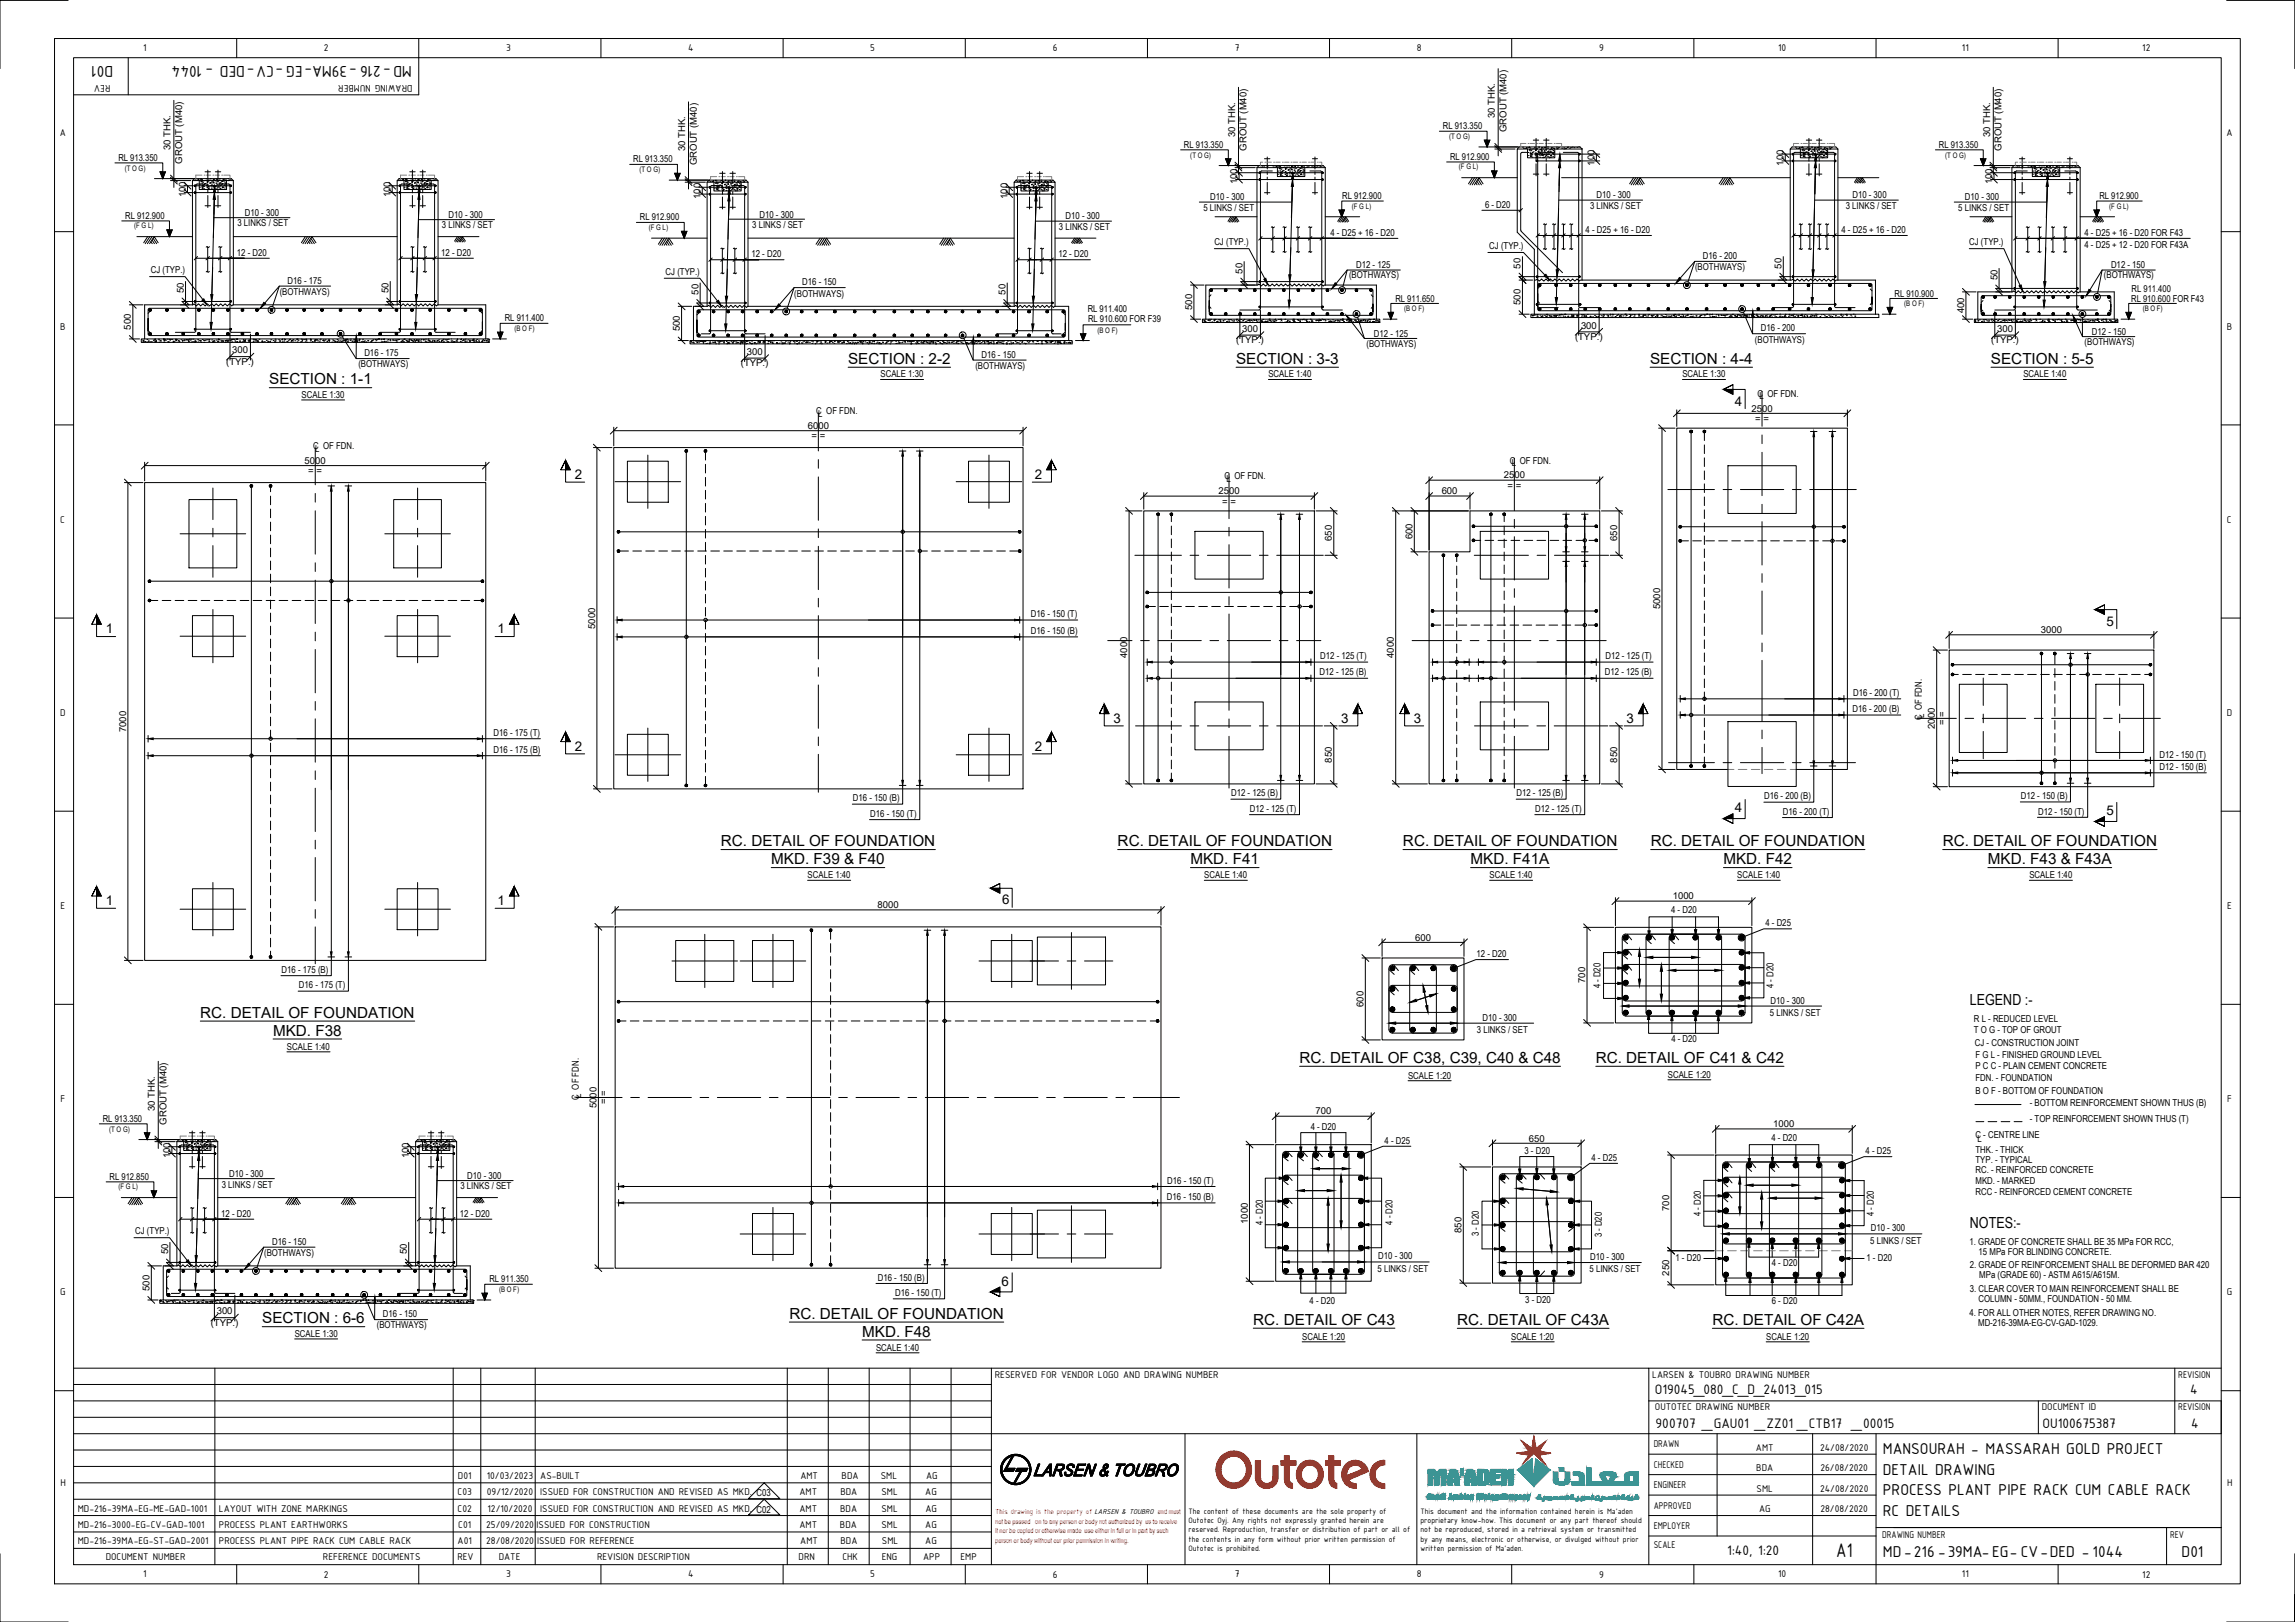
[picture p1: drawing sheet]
<svg xmlns="http://www.w3.org/2000/svg" width="841mm" height="594mm" viewBox="0 0 841 594" stroke-linecap="round" stroke-linejoin="round" font-family="sans-serif">
<defs><g id="words">
<text font-size="7.8" x="672.9" y="570.3">A1</text>
<g font-size="6.2">
<text x="41.5" y="24.1" transform="rotate(-180 41.5 24.1)">D01</text>
<text x="151" y="24.1" transform="rotate(-180 151 24.1)">MD-216 -39MA-EG -CV-DED - 1044</text>
<text x="690" y="532.6">MANSOURAH - MASSARAH GOLD PROJECT</text>
<text x="690" y="540.1">DETAIL DRAWING</text>
<text x="690" y="547.6">PROCESS PLANT PIPE RACK CUM CABLE RACK</text>
<text x="690" y="555.1">RC DETAILS</text>
<text x="690" y="570.1">MD-216 -39MA-EG- CV-DED - 1044</text>
<text x="799.5" y="570.1">D01</text>
</g>
<g font-size="5.6">
<text x="310.8" y="133.3">SECTION : 2-2</text>
<text x="453" y="133.3">SECTION : 3-3</text>
<text x="604.7" y="133.3">SECTION : 4-4</text>
<text x="729.6" y="133.3">SECTION : 5-5</text>
<text x="98.7" y="140.8">SECTION : 1-1</text>
<text x="264.2" y="310">RC. DETAIL OF FOUNDATION</text>
<text x="409.6" y="310">RC. DETAIL OF FOUNDATION</text>
<text x="514.1" y="310">RC. DETAIL OF FOUNDATION</text>
<text x="604.9" y="310">RC. DETAIL OF FOUNDATION</text>
<text x="711.9" y="310">RC. DETAIL OF FOUNDATION</text>
<text x="282.6" y="316.6">MKD. F39 &amp; F40</text>
<text x="436.2" y="316.6">MKD. F41</text>
<text x="538.9" y="316.6">MKD. F41A</text>
<text x="631.6" y="316.6">MKD. F42</text>
<text x="728.5" y="316.6">MKD. F43 &amp; F43A</text>
<text x="721.9" y="368.3">LEGEND :-</text>
<text x="73.4" y="372.8">RC. DETAIL OF FOUNDATION</text>
<text x="100.1" y="379.4">MKD. F38</text>
<text x="476.2" y="389.4">RC. DETAIL OF C38, C39, C40 &amp; C48</text>
<text x="584.8" y="389.4">RC. DETAIL OF C41 &amp; C42</text>
<text x="721.9" y="449.7">NOTES:-</text>
<text x="96.1" y="484.7">SECTION : 6-6</text>
<text x="289.3" y="483">RC. DETAIL OF FOUNDATION</text>
<text x="459.3" y="485.3">RC. DETAIL OF C43</text>
<text x="534" y="485.3">RC. DETAIL OF C43A</text>
<text x="627.5" y="485.3">RC. DETAIL OF C42A</text>
<text x="315.9" y="489.6">MKD. F48</text>
</g>
<g font-size="5.4">
<text x="606.4" y="510.6">O19045_080_C_D_24013_015</text>
<text x="802.6" y="510.6">4</text>
<text x="606.7" y="523.1">900707 _GAU01 _ZZ01 _CTB17 _00015</text>
<text x="748.5" y="523.1">OU100675387</text>
<text x="803" y="523.1">4</text>
<text x="633" y="569.7">1:40, 1:20</text>
</g>
<g font-size="4.9">
<text x="635.8" y="148.6">4</text>
<text x="210.7" y="175.4">2</text>
<text x="379.2" y="175.4">2</text>
<text x="38.8" y="232">1</text>
<text x="182.3" y="232">1</text>
<text x="771.9" y="229.1">5</text>
<text x="408" y="264.7">3</text>
<text x="491.5" y="264.7">3</text>
<text x="518.1" y="264.7">3</text>
<text x="596.1" y="264.7">3</text>
<text x="210.7" y="274.9">2</text>
<text x="379.2" y="274.9">2</text>
<text x="635.8" y="297.4">4</text>
<text x="771.9" y="298.4">5</text>
<text x="38.8" y="331.5">1</text>
<text x="182.3" y="331.5">1</text>
<text x="367.3" y="331">6</text>
<text x="367" y="471">6</text>
</g>
<g font-size="3.9">
<text x="52.4" y="18.8">1</text>
<text x="118.7" y="18.9">2</text>
<text x="185.5" y="18.7">3</text>
<text x="252.2" y="18.8">4</text>
<text x="318.9" y="18.7">5</text>
<text x="385.8" y="18.8">6</text>
<text x="452.5" y="18.8">7</text>
<text x="519.3" y="18.8">8</text>
<text x="586" y="18.7">9</text>
<text x="651.6" y="18.8">10</text>
<text x="719" y="18.8">11</text>
<text x="785.1" y="18.9">12</text>
<text x="40.5" y="31" transform="rotate(-180 40.5 31)">REV</text>
<text x="151.2" y="31" transform="rotate(-180 151.2 31)">DRAWING NUMBER</text>
<text x="22" y="50">A</text>
<text x="816" y="50">A</text>
<text x="22.1" y="120.7">B</text>
<text x="816.1" y="120.7">B</text>
<text x="22.1" y="191.4">C</text>
<text x="816.1" y="191.4">C</text>
<text x="22" y="262.2">D</text>
<text x="816" y="262.2">D</text>
<text x="22.1" y="333">E</text>
<text x="816.1" y="333">E</text>
<text x="22.2" y="403.7">F</text>
<text x="816.2" y="403.7">F</text>
<text x="22.1" y="474.4">G</text>
<text x="816.1" y="474.4">G</text>
<text x="364.6" y="504.6">RESERVED FOR VENDOR LOGO AND DRAWING NUMBER</text>
<text x="605.5" y="504.6">LARSEN &amp; TOUBRO DRAWING NUMBER</text>
<text x="798.2" y="504.6">REVISION</text>
<text x="606.5" y="516.6">OUTOTEC DRAWING NUMBER</text>
<text x="748.2" y="516.6">DOCUMENT ID</text>
<text x="798.2" y="516.6">REVISION</text>
<text x="606" y="530.1">DRAWN</text>
<text x="643.5" y="531.3">AMT</text>
<text x="667" y="531.3">24/08/2020</text>
<text x="606" y="537.6">CHECKED</text>
<text x="643.6" y="538.8">BDA</text>
<text x="667.1" y="538.8">26/08/2020</text>
<text x="22.1" y="544.2">H</text>
<text x="167.8" y="541.6">D01</text>
<text x="178.4" y="541.6">10/03/2023</text>
<text x="198" y="541.6">AS-BUILT</text>
<text x="293.3" y="541.6">AMT</text>
<text x="308.4" y="541.6">BDA</text>
<text x="322.8" y="541.6">SML</text>
<text x="339.4" y="541.6">AG</text>
<text x="606" y="545.1">ENGINEER</text>
<text x="816.1" y="544.2">H</text>
<text x="167.7" y="547.6">C03</text>
<text x="178.4" y="547.6">09/12/2020</text>
<text x="198" y="547.6">ISSUED FOR CONSTRUCTION AND REVISED AS MKD. C03</text>
<text x="292.9" y="547.5">AMT</text>
<text x="308" y="547.4">BDA</text>
<text x="323" y="547.4">SML</text>
<text x="339" y="547.6">AG</text>
<text x="643.7" y="546.4">SML</text>
<text x="667" y="546.4">24/08/2020</text>
<text x="28.5" y="553.6">MD-216-39MA-EG-ME-GAD-1001</text>
<text x="80.2" y="553.6">LAYOUT WITH ZONE MARKINGS</text>
<text x="167.7" y="553.6">C02</text>
<text x="178.6" y="553.6">12/10/2020</text>
<text x="198" y="553.6">ISSUED FOR CONSTRUCTION AND REVISED AS MKD. C02</text>
<text x="293" y="553.6">AMT</text>
<text x="307.9" y="553.6">BDA</text>
<text x="323" y="553.6">SML</text>
<text x="339.1" y="553.6">AG</text>
<text x="606" y="552.6">APPROVED</text>
<text x="644.6" y="553.9">AG</text>
<text x="667.1" y="553.9">28/08/2020</text>
<text x="28.5" y="559.6">MD-216-3000-EG-CV-GAD-1001</text>
<text x="80.2" y="559.6">PROCESS PLANT EARTHWORKS</text>
<text x="167.9" y="559.6">C01</text>
<text x="178.2" y="559.6">25/09/2020</text>
<text x="196.6" y="559.6">ISSUED FOR CONSTRUCTION</text>
<text x="292.9" y="559.6">AMT</text>
<text x="307.8" y="559.6">BDA</text>
<text x="323" y="559.6">SML</text>
<text x="339.1" y="559.6">AG</text>
<text x="606" y="560.1">EMPLOYER</text>
<text x="689.8" y="563.2">DRAWING NUMBER</text>
<text x="795.2" y="563.2">REV</text>
<text x="28.5" y="565.6">MD-216-39MA-EG-ST-GAD-2001</text>
<text x="80.2" y="565.6">PROCESS PLANT PIPE RACK CUM CABLE RACK</text>
<text x="167.7" y="565.6">A01</text>
<text x="178.2" y="565.6">28/08/2020</text>
<text x="196.8" y="565.6">ISSUED FOR REFERENCE</text>
<text x="293.3" y="565.6">AMT</text>
<text x="308" y="565.6">BDA</text>
<text x="323.2" y="565.6">SML</text>
<text x="339" y="565.6">AG</text>
<text x="606" y="567">SCALE</text>
<text x="38.7" y="571.3">DOCUMENT NUMBER</text>
<text x="118.4" y="571.3">REFERENCE DOCUMENTS</text>
<text x="167.6" y="571.3">REV</text>
<text x="182.8" y="571.3">DATE</text>
<text x="218.8" y="571.3">REVISION DESCRIPTION</text>
<text x="292.7" y="571.3">DRN</text>
<text x="308.7" y="571.3">CHK</text>
<text x="323.1" y="571.3">ENG</text>
<text x="338.3" y="571.3">APP</text>
<text x="352" y="571.3">EMP</text>
<text x="52.4" y="577.7">1</text>
<text x="118.7" y="577.8">2</text>
<text x="185.5" y="577.7">3</text>
<text x="252.2" y="577.7">4</text>
<text x="318.9" y="577.7">5</text>
<text x="385.8" y="577.8">6</text>
<text x="452.5" y="577.7">7</text>
<text x="519.3" y="577.7">8</text>
<text x="586" y="577.9">9</text>
<text x="651.6" y="577.7">10</text>
<text x="719" y="577.7">11</text>
<text x="785.1" y="577.8">12</text>
</g>
<g font-size="3.5">
<text x="528.7" y="47.3">RL 913.350</text>
<text x="547.8" y="43.3" transform="rotate(-90 547.8 43.3)">30 THK.</text>
<text x="452.6" y="50.1" transform="rotate(-90 452.6 50.1)">30 THK.</text>
<text x="552" y="48.4" transform="rotate(-90 552 48.4)">GROUT (M40)</text>
<text x="729.3" y="50.1" transform="rotate(-90 729.3 50.1)">30 THK.</text>
<text x="43.4" y="58.9">RL 913.350</text>
<text x="62.5" y="54.9" transform="rotate(-90 62.5 54.9)">30 THK.</text>
<text x="66.7" y="60" transform="rotate(-90 66.7 60)">GROUT (M40)</text>
<text x="232" y="59.5">RL 913.350</text>
<text x="251.1" y="55.5" transform="rotate(-90 251.1 55.5)">30 THK.</text>
<text x="433.9" y="54.2">RL 913.350</text>
<text x="456.8" y="55.2" transform="rotate(-90 456.8 55.2)">GROUT (M40)</text>
<text x="531.4" y="58.6">RL 912.900</text>
<text x="710.5" y="54.2">RL 913.350</text>
<text x="733.5" y="55.2" transform="rotate(-90 733.5 55.2)">GROUT (M40)</text>
<text x="255.3" y="60.5" transform="rotate(-90 255.3 60.5)">GROUT (M40)</text>
<text x="584.3" y="60.7" transform="rotate(-90 584.3 60.7)">100</text>
<text x="653.5" y="60.7" transform="rotate(-90 653.5 60.7)">100</text>
<text x="453.4" y="67.5" transform="rotate(-90 453.4 67.5)">100</text>
<text x="730" y="67.5" transform="rotate(-90 730 67.5)">100</text>
<text x="68.1" y="72.3" transform="rotate(-90 68.1 72.3)">100</text>
<text x="143" y="72.3" transform="rotate(-90 143 72.3)">100</text>
<text x="256.7" y="72.9" transform="rotate(-90 256.7 72.9)">100</text>
<text x="369.2" y="72.9" transform="rotate(-90 369.2 72.9)">100</text>
<text x="441" y="77.2">5 LINKS / SET</text>
<text x="443.4" y="73.4">D10 - 300</text>
<text x="491.9" y="72.9">RL 912.900</text>
<text x="544.2" y="76.2">6 - D20</text>
<text x="582.7" y="76.5">3 LINKS / SET</text>
<text x="585.1" y="72.5">D10 - 300</text>
<text x="676.4" y="76.5">3 LINKS / SET</text>
<text x="678.8" y="72.5">D10 - 300</text>
<text x="717.6" y="77.2">5 LINKS / SET</text>
<text x="720.1" y="73.4">D10 - 300</text>
<text x="769.3" y="72.9">RL 912.900</text>
<text x="45.9" y="80.2">RL 912.900</text>
<text x="87" y="82.9">3 LINKS / SET</text>
<text x="89.7" y="79.2">D10 - 300</text>
<text x="162" y="83.7">3 LINKS / SET</text>
<text x="164.4" y="79.7">D10 - 300</text>
<text x="234.5" y="80.7">RL 912.900</text>
<text x="275.6" y="83.5">3 LINKS / SET</text>
<text x="278.3" y="79.7">D10 - 300</text>
<text x="390.5" y="80.3">D10 - 300</text>
<text x="388.1" y="84.3">3 LINKS / SET</text>
<text x="445" y="89.7">CJ (TYP.)</text>
<text x="487.6" y="86.3">4 - D25 + 16 - D20</text>
<text x="581.1" y="85.3">4 - D25 + 16 - D20</text>
<text x="674.8" y="85.3">4 - D25 + 16 - D20</text>
<text x="721.7" y="89.7">CJ (TYP.)</text>
<text x="763.9" y="86.3">4 - D25 + 16 - D20 FOR F43</text>
<text x="86.8" y="93.6">12 - D20</text>
<text x="161.7" y="93.6">12 - D20</text>
<text x="275.4" y="94.2">12 - D20</text>
<text x="387.9" y="94.2">12 - D20</text>
<text x="545.8" y="91.1">CJ (TYP.)</text>
<text x="624.1" y="94.8">D16 - 200</text>
<text x="763.9" y="90.9">4 - D25 + 12 - D20 FOR F43A</text>
<text x="55.3" y="100">CJ (TYP.)</text>
<text x="243.9" y="100.6">CJ (TYP.)</text>
<text x="455.3" y="100.2" transform="rotate(-90 455.3 100.2)">50</text>
<text x="494.4" y="102">(BOTHWAYS)</text>
<text x="497" y="98.3">D12 - 125</text>
<text x="557.2" y="98.4" transform="rotate(-90 557.2 98.4)">50</text>
<text x="621.2" y="98.9">(BOTHWAYS)</text>
<text x="652.8" y="98.4" transform="rotate(-90 652.8 98.4)">50</text>
<text x="771" y="102">(BOTHWAYS)</text>
<text x="773.6" y="98.3">D12 - 150</text>
<text x="67.3" y="107.4" transform="rotate(-90 67.3 107.4)">50</text>
<text x="105.4" y="103.9">D16 - 175</text>
<text x="142.3" y="107.4" transform="rotate(-90 142.3 107.4)">50</text>
<text x="255.9" y="108" transform="rotate(-90 255.9 108)">50</text>
<text x="294" y="104.5">D16 - 150</text>
<text x="368.4" y="108" transform="rotate(-90 368.4 108)">50</text>
<text x="731.9" y="102.7" transform="rotate(-90 731.9 102.7)">50</text>
<text x="781.1" y="106.8">RL 911.400</text>
<text x="102.5" y="108">(BOTHWAYS)</text>
<text x="291.1" y="108.6">(BOTHWAYS)</text>
<text x="436.9" y="113.6" transform="rotate(-90 436.9 113.6)">500</text>
<text x="511.3" y="110.5">RL 911.650</text>
<text x="557.2" y="111.7" transform="rotate(-90 557.2 111.7)">500</text>
<text x="694.3" y="108.6">RL 910.900</text>
<text x="781" y="110.5">RL 910.600 FOR F43</text>
<text x="185" y="117.7">RL 911.400</text>
<text x="398.6" y="114.4">RL 911.400</text>
<text x="398.7" y="118">RL 910.600 FOR F39</text>
<text x="719.8" y="114.7" transform="rotate(-90 719.8 114.7)">400</text>
<text x="48" y="120.8" transform="rotate(-90 48 120.8)">500</text>
<text x="249.1" y="121.4" transform="rotate(-90 249.1 121.4)">500</text>
<text x="453.1" y="125.7">(TYP.)</text>
<text x="455.2" y="121.5">300</text>
<text x="503.5" y="123.3">D12 - 125</text>
<text x="577.2" y="124.5">(TYP.)</text>
<text x="579.4" y="120.3">300</text>
<text x="643.1" y="125.5">(BOTHWAYS)</text>
<text x="645.3" y="121.3">D16 - 200</text>
<text x="729.7" y="125.7">(TYP.)</text>
<text x="731.9" y="121.5">300</text>
<text x="766.6" y="122.6">D12 - 150</text>
<text x="85.1" y="129.4">300</text>
<text x="133.5" y="130.4">D16 - 175</text>
<text x="273.7" y="130">300</text>
<text x="359.7" y="131">D16 - 150</text>
<text x="500.8" y="127.1">(BOTHWAYS)</text>
<text x="763.9" y="126.5">(BOTHWAYS)</text>
<text x="82.9" y="133.6">(TYP.)</text>
<text x="131.3" y="134.5">(BOTHWAYS)</text>
<text x="271.5" y="134.2">(TYP.)</text>
<text x="357.4" y="135.1">(BOTHWAYS)</text>
<text x="322.7" y="138.2">SCALE 1:30</text>
<text x="464.8" y="138.2">SCALE 1:40</text>
<text x="616.5" y="138.2">SCALE 1:30</text>
<text x="741.5" y="138.2">SCALE 1:40</text>
<text x="110.5" y="145.8">SCALE 1:30</text>
<text x="644" y="145.3">C OF FDN.</text>
<text x="644.8" y="146.2">L</text>
<text x="299.1" y="151.8">C OF FDN.</text>
<text x="299.8" y="152.7">L</text>
<text x="641.9" y="150.7">2500</text>
<text x="643.2" y="154.5">= =</text>
<text x="296" y="157.1">6000</text>
<text x="297.4" y="160.9">= =</text>
<text x="114.7" y="164.6">C OF FDN.</text>
<text x="115.5" y="165.5">L</text>
<text x="111.6" y="169.9">5000</text>
<text x="113" y="173.7">= =</text>
<text x="553.3" y="169.8">C OF FDN.</text>
<text x="554" y="170.7">L</text>
<text x="448.7" y="175.6">C OF FDN.</text>
<text x="449.5" y="176.5">L</text>
<text x="551.1" y="175.2">2500</text>
<text x="552.4" y="179">= =</text>
<text x="446.5" y="181">2500</text>
<text x="447.9" y="184.8">= =</text>
<text x="528.3" y="181">600</text>
<text x="517.7" y="197.5" transform="rotate(-90 517.7 197.5)">600</text>
<text x="488.1" y="198.1" transform="rotate(-90 488.1 198.1)">650</text>
<text x="592.7" y="198.1" transform="rotate(-90 592.7 198.1)">650</text>
<text x="377.8" y="226">D16 - 150 (T)</text>
<text x="608.4" y="223.2" transform="rotate(-90 608.4 223.2)">5000</text>
<text x="218.1" y="230.3" transform="rotate(-90 218.1 230.3)">5000</text>
<text x="377.8" y="232.2">D16 - 150 (B)</text>
<text x="747.9" y="231.8">3000</text>
<text x="413.1" y="240.9" transform="rotate(-90 413.1 240.9)">4000</text>
<text x="483.8" y="241.4">D12 - 125 (T)</text>
<text x="510.8" y="240.9" transform="rotate(-90 510.8 240.9)">4000</text>
<text x="588.3" y="241.4">D12 - 125 (T)</text>
<text x="483.6" y="247.4">D12 - 125 (B)</text>
<text x="588.1" y="247.4">D12 - 125 (B)</text>
<text x="679.1" y="254.9">D16 - 200 (T)</text>
<text x="678.9" y="260.8">D16 - 200 (B)</text>
<text x="704.2" y="263.8" transform="rotate(-90 704.2 263.8)">C OF FDN.</text>
<text x="705.1" y="263.1" transform="rotate(-90 705.1 263.1)">L</text>
<text x="46.2" y="268.2" transform="rotate(-90 46.2 268.2)">7000</text>
<text x="180.9" y="269.5">D16 - 175 (T)</text>
<text x="709" y="267" transform="rotate(-90 709 267)">2000</text>
<text x="712.9" y="265.7" transform="rotate(-90 712.9 265.7)">= =</text>
<text x="180.9" y="275.7">D16 - 175 (B)</text>
<text x="488.1" y="279.4" transform="rotate(-90 488.1 279.4)">850</text>
<text x="592.7" y="279.4" transform="rotate(-90 592.7 279.4)">850</text>
<text x="791.4" y="277.5">D12 - 150 (T)</text>
<text x="791.3" y="282">D12 - 150 (B)</text>
<text x="312.5" y="293.5">D16 - 150 (B)</text>
<text x="451.1" y="291.6">D12 - 125 (B)</text>
<text x="555.7" y="291.6">D12 - 125 (B)</text>
<text x="646.5" y="292.7">D16 - 200 (B)</text>
<text x="740.5" y="292.7">D12 - 150 (B)</text>
<text x="318.9" y="299.1">D16 - 150 (T)</text>
<text x="458" y="297.3">D12 - 125 (T)</text>
<text x="562.6" y="297.3">D12 - 125 (T)</text>
<text x="653.4" y="298.4">D16 - 200 (T)</text>
<text x="746.9" y="298.3">D12 - 150 (T)</text>
<text x="296" y="321.7">SCALE 1:40</text>
<text x="441.3" y="321.7">SCALE 1:40</text>
<text x="545.9" y="321.7">SCALE 1:40</text>
<text x="636.7" y="321.7">SCALE 1:40</text>
<text x="743.7" y="321.7">SCALE 1:40</text>
<text x="613" y="329.4">1000</text>
<text x="321.6" y="332.6">8000</text>
<text x="612.4" y="334.6">4 - D20</text>
<text x="646.9" y="339.3">4 - D25</text>
<text x="518.6" y="344.5">600</text>
<text x="541.1" y="350.5">12 - D20</text>
<text x="103.2" y="356.3">D16 - 175 (B)</text>
<text x="109.5" y="362">D16 - 175 (T)</text>
<text x="580.9" y="360.1" transform="rotate(-90 580.9 360.1)">700</text>
<text x="586.5" y="362" transform="rotate(-90 586.5 362)">4 - D20</text>
<text x="649.9" y="362" transform="rotate(-90 649.9 362)">4 - D20</text>
<text x="499.7" y="368.8" transform="rotate(-90 499.7 368.8)">600</text>
<text x="648.8" y="367.6">D10 - 300</text>
<text x="543.3" y="373.8">D10 - 300</text>
<text x="648.6" y="372">5 LINKS / SET</text>
<text x="723.3" y="374.5">R L - REDUCED LEVEL</text>
<text x="541.2" y="378.3">3 LINKS / SET</text>
<text x="612.5" y="381.6">4 - D20</text>
<text x="723.3" y="378.5">T O G - TOP OF GROUT</text>
<text x="723.7" y="383.1">CJ - CONSTRUCTION JOINT</text>
<text x="105.2" y="384.5">SCALE 1:40</text>
<text x="723.9" y="387.4">F G L - FINISHED GROUND LEVEL</text>
<text x="516" y="395.1">SCALE 1:20</text>
<text x="611.2" y="394.8">SCALE 1:20</text>
<text x="723.9" y="391.5">P C C - PLAIN CEMENT CONCRETE</text>
<text x="723.9" y="400.8">B O F - BOTTOM OF FOUNDATION</text>
<text x="723.9" y="396.1">FDN. - FOUNDATION</text>
<text x="56.8" y="406.9" transform="rotate(-90 56.8 406.9)">30 THK.</text>
<text x="212.1" y="402.7" transform="rotate(-90 212.1 402.7)">C OF FDN.</text>
<text x="213" y="402" transform="rotate(-90 213 402)">L</text>
<text x="218.6" y="405.9" transform="rotate(-90 218.6 405.9)">5000</text>
<text x="222.4" y="404.5" transform="rotate(-90 222.4 404.5)">= =</text>
<text x="743.8" y="405.1">- BOTTOM REINFORCEMENT SHOWN THUS (B)</text>
<text x="37.7" y="410.9">RL 913.350</text>
<text x="61" y="411.9" transform="rotate(-90 61 411.9)">GROUT (M40)</text>
<text x="482.1" y="408.1">700</text>
<text x="649.8" y="412.8">1000</text>
<text x="743.8" y="410.9">- TOP REINFORCEMENT SHOWN THUS (T)</text>
<text x="480.3" y="414">4 - D20</text>
<text x="507.4" y="418.9">4 - D25</text>
<text x="560.3" y="418.1">650</text>
<text x="649.1" y="418">4 - D20</text>
<text x="723.9" y="417">C - CENTRE LINE</text>
<text x="724.7" y="418.2">L</text>
<text x="62.4" y="424.3" transform="rotate(-90 62.4 424.3)">100</text>
<text x="149.9" y="424.3" transform="rotate(-90 149.9 424.3)">100</text>
<text x="558.6" y="422.7">3 - D20</text>
<text x="583.2" y="425.2">4 - D25</text>
<text x="683.7" y="422.8">4 - D25</text>
<text x="723.9" y="422.2">THK. - THICK</text>
<text x="84" y="431.1">D10 - 300</text>
<text x="171.2" y="431.7">D10 - 300</text>
<text x="723.9" y="426">TYP. - TYPICAL</text>
<text x="723.9" y="429.7">RC. - REINFORCED CONCRETE</text>
<text x="40.2" y="432.2">RL 912.850</text>
<text x="81.3" y="434.9">3 LINKS / SET</text>
<text x="168.7" y="435.7">3 LINKS / SET</text>
<text x="427.7" y="433.5">D16 - 150 (T)</text>
<text x="723.9" y="433.8">MKD. - MARKED</text>
<text x="723.9" y="437.7">RCC - REINFORCED CEMENT CONCRETE</text>
<text x="427.6" y="439.5">D16 - 150 (B)</text>
<text x="611.7" y="443.5" transform="rotate(-90 611.7 443.5)">700</text>
<text x="81.1" y="445.6">12 - D20</text>
<text x="168.5" y="445.6">12 - D20</text>
<text x="457.2" y="448.2" transform="rotate(-90 457.2 448.2)">1000</text>
<text x="462.8" y="448.7" transform="rotate(-90 462.8 448.7)">4 - D20</text>
<text x="510.3" y="448.7" transform="rotate(-90 510.3 448.7)">4 - D20</text>
<text x="623.3" y="445.4" transform="rotate(-90 623.3 445.4)">4 - D20</text>
<text x="686.7" y="445.4" transform="rotate(-90 686.7 445.4)">4 - D20</text>
<text x="49.6" y="452">CJ (TYP.)</text>
<text x="99.7" y="455.9">D16 - 150</text>
<text x="535.6" y="451.6" transform="rotate(-90 535.6 451.6)">850</text>
<text x="542" y="452.7" transform="rotate(-90 542 452.7)">3 - D20</text>
<text x="587" y="453.2" transform="rotate(-90 587 453.2)">3 - D20</text>
<text x="685.4" y="455.5">5 LINKS / SET</text>
<text x="685.5" y="451">D10 - 300</text>
<text x="721.8" y="455.9">1. GRADE OF CONCRETE SHALL BE 35 MPa FOR RCC,</text>
<text x="61.6" y="459.4" transform="rotate(-90 61.6 459.4)">50</text>
<text x="96.8" y="460">(BOTHWAYS)</text>
<text x="149.1" y="459.4" transform="rotate(-90 149.1 459.4)">50</text>
<text x="505" y="461.3">D10 - 300</text>
<text x="582.7" y="461.5">D10 - 300</text>
<text x="614" y="462">1 - D20</text>
<text x="684" y="462">1 - D20</text>
<text x="725.1" y="459.6">15 MPa FOR BLINDING CONCRETE.</text>
<text x="504.8" y="465.8">5 LINKS / SET</text>
<text x="582.5" y="466">5 LINKS / SET</text>
<text x="611.7" y="467.2" transform="rotate(-90 611.7 467.2)">250</text>
<text x="649.3" y="463.6">4 - D20</text>
<text x="721.9" y="464.5">2. GRADE OF REINFORCEMENT SHALL BE DEFORMED BAR 420</text>
<text x="725.3" y="467.9">MPa (GRADE 60) - ASTM A615/A615M.</text>
<text x="54.8" y="472.8" transform="rotate(-90 54.8 472.8)">500</text>
<text x="179.3" y="469.7">RL 911.350</text>
<text x="321.6" y="469">D16 - 150 (B)</text>
<text x="721.8" y="473.1">3. CLEAR COVER TO MAIN REINFORCEMENT SHALL BE</text>
<text x="328" y="474.7">D16 - 150 (T)</text>
<text x="479.9" y="477.6">4 - D20</text>
<text x="559" y="477.1">3 - D20</text>
<text x="649.3" y="477.7">6 - D20</text>
<text x="725" y="476.9">COLUMN - 50MM., FOUNDATION - 50 MM.</text>
<text x="77.2" y="485.6">(TYP.)</text>
<text x="79.4" y="481.4">300</text>
<text x="140.3" y="482.4">D16 - 150</text>
<text x="721.7" y="482.1">4. FOR ALL OTHER NOTES, REFER DRAWING NO.</text>
<text x="724.9" y="485.8">MD-216-39MA-EG-CV-GAD-1029.</text>
<text x="108" y="489.7">SCALE 1:30</text>
<text x="138.1" y="486.6">(BOTHWAYS)</text>
<text x="477.2" y="490.7">SCALE 1:20</text>
<text x="553.8" y="490.7">SCALE 1:20</text>
<text x="647.2" y="490.7">SCALE 1:20</text>
<text x="321.1" y="494.8">SCALE 1:40</text>
</g>
<g font-size="3.1">
<text x="435.5" y="554.6">The content of these documents are the sole property of</text>
<text x="435.5" y="557.9">Outotec Oyj. Any rights not expressly granted herein are</text>
<text x="520.5" y="554.6">This document and the information contained herein is Ma'aden</text>
<text x="520.5" y="557.9">proprietary know-how. This document or any part thereof should</text>
<text x="435.5" y="561.3">reserved. Reproduction, transfer or distribution of part or all of</text>
<text x="520.5" y="561.3">not be reproduced, stored in a retrieval system or transmitted</text>
<text x="435.5" y="564.6">the contents in any form without prior written permission of</text>
<text x="435.5" y="567.9">Outotec is prohibited.</text>
<text x="520.5" y="564.6">by any means, electronic or otherwise, or divulged without prior</text>
<text x="520.5" y="567.9">written permission of Ma'aden.</text>
</g>
<g font-size="2.8">
<text x="531.1" y="50.9">(T O G)</text>
<text x="436.2" y="57.8">(T O G)</text>
<text x="712.9" y="57.8">(T O G)</text>
<text x="45.7" y="62.5">(T O G)</text>
<text x="234.4" y="63.1">(T O G)</text>
<text x="534.6" y="62">(F G L)</text>
<text x="495.4" y="76.5">(F G L)</text>
<text x="773" y="76.5">(F G L)</text>
<text x="49.1" y="83.6">(F G L)</text>
<text x="237.7" y="84.2">(F G L)</text>
<text x="514.6" y="113.8">(B O F)</text>
<text x="697.8" y="112.2">(B O F)</text>
<text x="785.2" y="114">(B O F)</text>
<text x="188.6" y="121.3">(B O F)</text>
<text x="402.2" y="121.8">(B O F)</text>
<text x="40" y="414.5">(T O G)</text>
<text x="43.4" y="435.6">(F G L)</text>
<text x="182.9" y="473.3">(B O F)</text>
</g>
<text font-size="2.8" fill="#f00" x="364.8" y="554.4">This drawing is the property of LARSEN &amp; TOUBRO and must</text>
<g font-size="2.5" fill="#f00">
<text x="364.7" y="558">not be passed on to any person or body not authorized by us to receive</text>
<text x="364.7" y="561.7">it nor be copied or otherwise made use either in full or in part by such</text>
<text x="364.7" y="565.2">person or body without our prior permission in writing.</text>
</g>
</g></defs>
<!-- layer: CI-CEN -->
<g fill="none" stroke="#000" stroke-width=".37">
<path d="M299.9 151.3v13.9M645.7 143.4v12.7M645.7 159.3v3.2M78 178.7v11.6M115.5 164.1v13.5M153 178.7v11.6M225.4 176.4h24M237.4 166.7v19.5M299.9 168.3v3.2M299.9 174.7v15.9M350.4 176.4h24M362.4 166.7v19.5"/>
<path d="M450.4 173.7v16.3M554.9 167.9v19.1M611.2 179.3h17.1M631.4 179.3h3.2M637.8 179.3h15.9M645.7 165.7v15.8M656.8 179.3h3.2M663.2 179.3h17.1M66 195.5h24M78 193.5v3.2M78 199.8v11.6M115.5 180.7v3.2"/>
<path d="M115.5 187.1v15.9M141 195.5h24.1M153 193.5v3.2M153 199.8v11.6M299.9 193.7v3.2M450.4 193.1v3.2M450.4 199.5v15.9M554.9 190.2v3.2M554.9 196.6v15.8M645.7 184.7v3.2M645.7 191.1v15.8M115.5 206.1v3.2"/>
<path d="M115.5 212.5v15.9M299.9 200.1v15.9M299.9 219.1v3.2M415.9 203.4h17M436.1 203.4h3.2M442.5 203.4h15.8M450.4 218.5v3.2M461.5 203.4h3.2M467.9 203.4h17M540.3 203.4h19.8M554.9 215.6v3.2M563.3 203.4h3.2"/>
<path d="M569.6 203.4h19.9M645.7 210.1v3.2M645.7 216.5v15.8M66 233h24M78 223.2v19.6M115.5 231.5v3.2M115.5 237.9v15.9M141 233h24.1M153 223.2v19.6M299.9 225.5v15.9M405.9 234.6h8.9M418 234.6h3.2"/>
<path d="M424.3 234.6h15.9M443.4 234.6h3.2M449.7 234.6h15.9M450.4 224.9v35.3M468.8 234.6h3.2M475.1 234.6h8.9M517.5 234.6h18.1M538.8 234.6h3.2M545.1 234.6h15.9M554.9 222v38.2M564.2 234.6h3.2M570.5 234.6h18.1"/>
<path d="M645.7 235.5v3.2M115.5 256.9v3.2M299.9 244.5v3.2M299.9 250.9v15.9M645.7 241.9v22.3M726.8 248.3v10.1M776.8 248.3v10.1M115.5 263.3v15.9M225.4 276.5h24M237.4 266.7v19.5M299.9 269.9v3.2M299.9 276.3v13.9"/>
<path d="M350.4 276.5h24M362.4 266.7v19.5M416.1 265.9h16.8M436.1 265.9h3.2M442.5 265.9h15.8M450.4 263.3v3.2M450.4 269.7v18.9M461.5 265.9h3.2M467.9 265.9h16.7M540.3 265.9h19.7M554.9 263.3v3.2M554.9 269.7v18.9"/>
<path d="M563.2 265.9h3.2M569.6 265.9h19.6M611.5 279.3h16.8M631.4 279.3h3.2M637.8 279.3h15.9M645.7 267.4v3.2M645.7 273.7v9.7M656.8 279.3h3.2M663.2 279.3h16.8M702.5 263.1h14.4M720.1 263.1h3.2M726.4 263.1h15.9"/>
<path d="M726.8 261.5v3.2M726.8 267.9v10M745.5 263.1h3.2M751.8 263.1h15.9M770.9 263.1h3.2M776.8 261.5v3.2M776.8 267.9v10M777.2 263.1h14.5M115.5 282.3v3.2M115.5 288.7v15.9M115.5 307.7v3.2M115.5 314.1v15.9"/>
<path d="M66 333h24M78 323.2v19.6M115.5 333.1v3.2M115.5 339.5v13.5M141 333h24.1M153 323.2v19.6M246.3 352h24M258.3 342.2v19.5M271.2 352h24.1M283.3 342.2v19.5M358.8 352h29.1M370.8 342.2v19.5"/>
<path d="M391.1 352h3.2M392.6 341.6v20.7M397.4 352h10.4M211 402h17M231.1 402h3.2M237.5 402h15.9M256.5 402h3.2M262.9 402h15.9M281.9 402h3.2M288.3 402h15.9M307.3 402h3.2M313.7 402h15.9"/>
<path d="M332.7 402h3.2M339.1 402h15.9M358.1 402h3.2M364.5 402h15.9M383.5 402h3.2M389.9 402h15.9M408.9 402h3.2M415.3 402h16.9M271.2 452h24.1M283.3 442.2v19.5M358.8 452h29.1M370.8 442.2v19.5"/>
<path d="M391.1 452h3.2M392.6 441.6v20.8M397.4 452h10.4"/>
</g>
<!-- layer: CI-NEWLINES -->
<g fill="none" stroke="#000" stroke-width=".37">
<path d="M556 54.6h23.8v48h76.2v-48h17.5v48h13.8v12.5h-125v-23.8l-6.3-6.2zM559.8 54.6v3.2h10v-3.2M659.8 54.6v3.2h10v-3.2M70.5 66.1h15v45.5h60v-45.5h15v45.5h17.5v12.5h-125v-12.5h17.5zM73 66.1v3.3h10v-3.3M148 66.1v3.3h10v-3.3M259.1 66.7h15v45.5h97.5v-45.5h15v45.5h5v12.5h-137.5v-12.5h5zM261.6 66.7v3.2h10v-3.2M374.1 66.7v3.2h10v-3.2M460.6 61.4h25v43h18.8v12.5h-62.5v-12.5h18.7zM468.1 61.4v3.3h10.1v-3.3M737.3 61.4h25v45.5h12.5v10h-50v-10h12.5z"/>
<path d="M744.8 61.4v3.3h10v-3.3M53 176.8h125v175h-125zM224.9 163.9h150v125h-150zM229.9 168.9h15v15.1h-15zM354.9 168.9h15v15.1h-15zM633.2 170.6h25v17.5h-25zM69.3 183h17.5v25h-17.5zM144.3 183h17.5v25h-17.5zM419.1 187.1h62.6v100h-62.6zM437.9 194.6h25v17.5h-25zM538.7 187.1h47.5v100h-62.5v-85h15zM542.5 194.6h25v17.5h-25z"/>
<path d="M70.5 225.5h15v15h-15zM145.5 225.5h15v15h-15zM714.3 238.1h75v50h-75zM437.9 257.1h25v17.5h-25zM542.5 257.1h25v17.5h-25zM718 250.6h17.5v25h-17.5zM768.1 250.6h17.4v25h-17.4zM229.9 269h15v14.9h-15zM354.9 269h15v14.9h-15zM633.2 264.3h25v23.8h-25zM633.2 281.8h-18.7v-125h62.5v125h-18.8M70.5 325.5h15v15h-15z"/>
<path d="M145.5 325.5h15v15h-15zM225.4 339.5h200v125h-200zM592 339.7h50v35h-50zM247.6 344.5h21.3v15h-21.3zM275.8 344.5h14.9v15h-14.9zM363.3 344.5h15v15h-15zM380.2 343.2h24.9v17.5h-24.9zM506.5 350.9h30v30h-30zM64.8 418.1h15v45.5h72.5v-45.5h15v45.5h5v12.5h-112.5v-12.5h5zM67.3 418.1v3.3h10v-3.3M154.8 418.1v3.3h10v-3.3M467.5 419.2h35v50.1h-35z"/>
<path d="M546.9 427.4h32.5v42.6h-32.5zM628.7 423.1h50.1v47.5h-50.1zM275.8 444.5h14.9v15h-14.9zM363.3 444.5h15v15h-15zM380.2 443.2h24.9v17.5h-24.9z"/>
</g>
<!-- layer: CI-DIM -->
<g fill="none" stroke="#000" stroke-width=".37">
<path d="M63.7 36.8v31.8M252.3 37.3v31.9M453.9 32v31.9M549 25.2v31.9M730.5 32v31.9M547.8 54.6h7.4M547.8 53.8h8.3M565.4 56.4l-.3 .5M571.6 58.9l-.3 11.3M571.6 56.4l-1.2 52.6M579.4 58.9h6.8M579.4 56.4h6.8"/>
<path d="M585 56.4v2.5M653 58.9h3.4M653 56.4h3.4M654.2 56.4v2.5M665.4 56.4l-1.3 52.6M62.5 66.1h7.4M62.5 65.4h8.3M67.5 70.5h3.4M67.5 68h3.4M68.7 68v2.5M78.4 79.7h27.9M78.7 68l-1.3 50.1"/>
<path d="M142.5 70.5h3.4M142.5 68h3.4M143.7 68v2.5M153.7 68l-1.3 50.1M251.1 66.7h7.4M251.1 66h8.3M256.1 71.1h3.4M256.1 68.6h3.4M257.3 68.6v2.5M267.3 68.6l-1.3 50M368.6 71.1h3.4M368.6 68.6h3.4"/>
<path d="M369.8 68.6v2.5M379.8 68.6l-1.3 50M439.5 74h33.9M452.6 61.4h7.4M452.6 60.6h8.3M452.8 65.8h8.2M452.8 63.3h8.2M454.1 63.3v2.5M473.6 68.3l-.4 11.5M473.7 65.8l-.2 7.9M473.8 63.3l-1.3 46.6M571.2 76.4l-.5 22.4"/>
<path d="M571.2 73.3h30.7M664.9 76.4l-.5 22.4M665 73.3h30.7M665.3 61.4l-.2 9.6M716.2 74h33.9M729.2 61.4h7.4M729.2 60.6h8.4M729.4 65.8h8.3M729.4 63.3h8.3M730.7 63.3v2.5M750.2 68.3l-.3 11.5M750.3 65.8l-.2 7.9"/>
<path d="M750.4 63.3l-1.3 46.6M76.7 99.4l-.3 .3-.5-.3-.3 .2M76.8 90.4l-.4 .2-.5-.3-.3 .2M77.9 98l-.3 9.9M81.3 99.4l-.4 .3-.5-.3-.3 .2M81.3 90.4l-.4 .2-.4-.3-.4 .2M151.7 90.4l-.3 .2-.5-.3-.3 .2M151.7 99.4l-.3 .3-.5-.3-.4 .2M153 98l-.4 9.9M153.3 80.4h27.9M156.3 90.4l-.3 .2-.6-.3-.2 .2M156.3 99.4l-.3 .3-.6-.3-.3 .2"/>
<path d="M265.3 90.9l-.3 .3-.5-.3-.3 .2M265.3 100l-.3 .3-.5-.4-.3 .2M266.6 98.5l-.4 10M267 80.3h27.9M269.9 90.9l-.3 .3-.5-.3-.4 .2M269.9 100l-.4 .3-.4-.4-.4 .2M377.8 100l-.3 .3-.5-.4-.3 .2M377.9 90.9l-.4 .3-.5-.3-.3 .2M379.1 98.5l-.4 10M379.4 81h27.9M382.4 100l-.3 .3-.5-.4-.3 .2M382.4 90.9l-.3 .3-.5-.3-.3 .2"/>
<path d="M445 91.1h12.7l5.8 11M455.9 95.8v8.6M467 83.1l-.4 .3-.4-.4-.3 .2M467 92.2l-.3 .2-.5-.3-.4 .2M471.3 83.1l-.5 .3-.3-.4-.3 .2M471.3 92.2l-.3 .2-.5-.3-.3 .2M473 90.7l-.3 9.9M476.2 83.1l-.4 .3-.4-.4-.3 .2M476.2 92.2l-.3 .2-.5-.3-.3 .2M480.7 83.1l-.5 .3-.3-.4-.3 .2M480.7 92.2l-.3 .2-.5-.3-.3 .2M513.2 98.9h-19.5l-4.1 5"/>
<path d="M545.3 92.5h13l7.9 8.3M557.9 94v21.1M566.8 82l-.4 .3-.5-.3-.3 .2M566.8 91.1l-.4 .3-.5-.4-.3 .2M570.1 82l-.3 .3-.5-.3-.4 .2M570.1 91.1l-.4 .3-.4-.4-.4 .2M573.6 82l-.4 .3-.5-.3-.3 .2M573.6 91.1l-.4 .3-.5-.4-.3 .2M576.4 82l-.4 .3-.5-.3-.3 .2M576.4 91.1l-.4 .3-.5-.4-.3 .2M639.9 95.7h-18.8l-5.4 6.2M653.5 94v8.6"/>
<path d="M660.5 82l-.3 .3-.5-.3-.4 .2M660.5 91.1l-.3 .3-.5-.4-.4 .2M663.8 91.1l-.3 .3-.5-.4-.3 .2M663.9 82l-.4 .3-.5-.3-.3 .2M667.3 91.1l-.3 .3-.5-.4-.3 .2M667.3 82l-.3 .3-.5-.3-.3 .2M670.1 82l-.3 .3-.5-.3-.3 .2M670.1 91.1l-.3 .3-.5-.4-.3 .2M721.7 91.1h12.6l6 13.4M732.6 98.3v8.6M743.7 83.1l-.5 .3-.4-.4-.3 .2M743.7 92.2l-.4 .2-.5-.3-.3 .2"/>
<path d="M748 83.1l-.5 .3-.4-.4-.3 .2M748 92.2l-.4 .2-.5-.3-.3 .2M749.7 90.7l-.4 12.4M752.9 83.1l-.5 .3-.3-.4-.3 .2M752.9 92.2l-.3 .2-.5-.3-.4 .2M757.4 83.1l-.5 .3-.4-.4-.3 .2M757.4 92.2l-.4 .2-.5-.3-.3 .2M789.8 98.9h-19.5l-4.4 7.3M47.4 111.6h5M48.7 111.6v12.5M54.8 101.3h13l6.5 8.4M66.1 111.6h3.2"/>
<path d="M66.7 110.4h4.2M68 103.1v8.5M121.2 104.8h-18.8l-5.4 6.2M141.1 111.6h3.1M141.7 110.4h4.2M143 103.1v8.5M243.4 101.9h13.1l6.4 8.4M248.5 112.2h5M249.8 112.2v12.5M254.8 112.2h3.1M255.4 111h4.1M256.6 103.6v8.6"/>
<path d="M309.8 105.3h-18.8l-5.4 6.3M367.2 112.2h3.2M367.8 111h4.2M369.1 103.6v8.6M436.3 116.9h3.7M436.3 104.4h4.9M437.5 104.4v12.5M454.4 114.2v9.8M454.7 104.4h5.3M454.7 103.1h6.3M461.9 113.7v10.3M494.9 117.4l5.1 6.6h19.2"/>
<path d="M556.7 115.1h3.7M556.7 102.6h4.9M556.7 101.3h6M578.5 112.8v10M586 113.3v9.5M642.3 116.3l-.1 5.9M651.6 102.6h3.1M652.2 101.3h4.2M719.2 116.9h3.7M719.2 106.9h5M720.4 106.9v10M731 114.2v9.8"/>
<path d="M731.4 106.9h5.2M731.4 105.6h6.3M738.5 113.7v10.3M760.6 117.8l2.5 5.5h19.2M47.4 124.1h3.7M84.3 121.8v10.1M84.3 130.6h7.5M91.8 122.4v9.5M130.6 125.4l-.1 5.9M248.5 124.7h3.8M272.9 122.4v10M272.9 131.2h7.5"/>
<path d="M280.4 122.9v9.5M356.7 126l-.1 5.9M454.4 122.7h7.5M578.5 121.6h7.5M731 122.7h7.5M224.9 156.5v6.8M224.9 157.7h150M374.9 156.5v6.8M607.8 156.8h6M609 156.8v125M614.5 150.1v6.1M614.5 151.4h62.5"/>
<path d="M663.4 158h2.5M664.7 158v120.7M670.3 158h2.4M671.5 158v120.7M677 150.1v6.1M45.6 176.8h6.8M46.9 176.8v175M53 169.3v6.8M53 170.5h125M120.2 178h2.4M121.4 178v170.6M126.4 178h2.5"/>
<path d="M127.7 178v170.6M178 169.3v6.8M217.5 163.9h6.8M218.7 163.9v125M329.6 165.2h2.4M330.8 165.2v120.6M335.8 165.2h2.4M337.1 165.2v120.6M523.7 174.6v26.9M523.7 175.9h62.5M586.2 174.6v11.9M412.5 187.1h6"/>
<path d="M413.8 187.1v100M419.1 180.4v6.1M419.1 181.7h62.6M468.1 188.4h2.5M469.3 188.4v95.6M475 188.4h2.4M476.2 188.4v95.6M481.7 180.4v6.1M482.3 187.1h7.7M488.8 187.1v16.3M510.2 187.1h27.9M511.5 187.1v100"/>
<path d="M518.3 187.1v15M523.7 181.7h15M538.7 180.4v6.1M572.7 188.4h2.4M573.9 188.4v95.6M579.5 188.4h2.5M580.7 188.4v95.6M586.8 187.1h7.8M593.3 187.1v16.3M485.6 203.4h4.4M517.1 202.1h6M572.7 202.1h2.4"/>
<path d="M572.7 205.6h2.4M579.5 202.1h2.5M579.5 205.6h2.5M590.1 203.4h4.5M226.1 225.9v2.4M226.1 232.1v2.4M228 233.3h166.9M228 227.1h166.9M373.7 225.9v2.4M373.7 232.1v2.4M708.4 238.1h5.3M709.7 238.1v50"/>
<path d="M714.3 231.3v6.2M714.3 232.5h75M757.6 239.4h2.4M758.7 239.4v45.6M763.8 239.4h2.4M765 239.4v45.6M789.3 231.3v6.2M420.4 241.3v2.4M420.4 247.2v2.5M422.3 248.4h78.9M422.3 242.5h78.9M480.4 241.3v2.4"/>
<path d="M480.4 247.2v2.5M525 241.3v2.4M525 247.2v2.5M526.8 248.4h79M526.8 242.5h79M538.4 241.3v2.4M538.4 247.2v2.5M541.8 241.3v2.4M541.8 247.2v2.5M585 241.3v2.4M585 247.2v2.5M615.7 254.7v2.4"/>
<path d="M617.6 256h79M675.7 254.7v2.4M54.3 269.4v2.4M54.3 275.6v2.4M56.1 276.8h141.9M56.1 270.6h141.9M176.8 269.4v2.4M176.8 275.6v2.4M485.3 265.9h4.7M488.8 265.9v21.2M589.8 265.9h4.8M593.3 265.9v21.2"/>
<path d="M615.7 260.7v2.4M617.6 261.9h79M675.7 260.7v2.4M715.5 277.3v2.4M717.4 278.5h91.1M788 277.3v2.4M217.5 288.9h6.8M329.6 287.7h2.4M330.8 287.7v6.8h-18.5M335.8 287.7h2.4M337.1 287.7v12.5h-18.5M412.5 287.1h6"/>
<path d="M468.1 285.8h2.5M469.3 285.8v6.9h-18.2M475 285.8h2.4M476.2 285.8v12.6h-18.3M482.3 287.1h7.7M510.2 287.1h12.9M572.7 285.8h2.4M573.9 285.8v6.9h-18.3M579.5 285.8h2.5M580.7 285.8v12.6h-18.3M586.8 287.1h7.8M607.8 281.8h6"/>
<path d="M663.4 280.6h2.5M664.7 280.6v13.2h-18.3M670.3 280.6h2.4M671.5 280.6v18.8h-18.3M708.4 288.1h5.3M715.5 281.9v2.4M716.8 283.1h91.7M757.6 286.9h2.4M758.7 286.9v6.8h-18.3M763.8 286.9h2.4M765 286.9v12.5h-18.4M788 281.9v2.4"/>
<path d="M218 339.5h6.8M219.3 339.5v125M225.4 332v6.9M225.4 333.3h200M425.4 332v6.9M580.3 339.7h11.1M581.6 339.7v35M592 328.8v10.2M592 330h50M612.8 335.8v4.7M621.4 335.8v4.7M642 328.8v10.2"/>
<path d="M45.6 351.8h6.8M120.2 350.5h2.4M121.4 350.5v6.8h-18.4M126.4 350.5h2.5M127.7 350.5v12.5h-18.4M338.7 340.7h2.4M339.9 340.7v120.7M344.9 340.7h2.4M346.2 340.7v120.7M499.1 350.9h6.7M500.3 350.9v30M506.5 343.9v6.4"/>
<path d="M506.5 345.2h30M536.5 343.9v6.4M587.6 354.6h5.2M592.8 348.9h-5.2v16.8h5.2M600.8 347.7v13.4M603.2 350.7h19.2M608.8 353.2v13.4M611.7 355.4h19.2M629.8 340.5v-4.7h-25.5v5.1M641.1 349h5.3v16.5h-5.3M641.1 354.4h5.3M509 374.7h53"/>
<path d="M521.5 360.9l1.4 7.4M522 363.4l1.3 7.4M524 364.8l-7.4 2.4M526.4 364l-7.4 2.4M580.3 374.7h11.1M587.6 360.2h5.2M594.5 368.5h73.1M604.1 373.4v5.1h25.6v-4.7M612.7 373.8v4.7M621.4 373.8v4.7M641.1 360h5.3M58 388.7v31.9"/>
<path d="M499.1 380.9h6.7M56.8 418.1h7.4M56.8 417.4h8.3M456.6 419.2h10.3M457.9 419.2v50.1M467.5 407.6v11M467.5 408.8h35M482.2 414.8v5.3M487.7 414.8v5.3M502.5 407.6v11M546.9 417.5v9.3M546.9 418.7h32.5"/>
<path d="M579.4 417.5v9.3M628.7 412.2v10.3M628.7 413.5h50.1M649.5 419.2v4.7M658.1 419.2v4.7M678.8 412.2v10.3M61.8 422.5h3.4M61.8 420h3.4M63 420v2.5M72.6 431.7h27.9M72.9 422.5l-.4 16.5M72.9 420l-1.2 50"/>
<path d="M149.3 422.5h3.4M149.3 420h3.4M150.5 420v2.5M160.1 432.4h27.9M160.4 420l-1.2 50M226.7 433.3v2.5M226.7 439.3v2.5M228.6 434.6h216.7M424.2 433.3v2.5M424.2 439.3v2.5M463.7 439.9h4.6M468.8 431.5h-5.1v25.5h4.6"/>
<path d="M475.5 436.1h13.4M476.7 420.1v-5.3h16.5v5.3M481 428h13.4M486.7 438.9v19.2M491.4 430.4v19.2M501.2 431.5h5.1v25.5h-4.7M501.6 439.9h4.7M535 427.4h11.3M536.2 427.4v42.6M547.5 439.9h-4.4v17.5h4.6M555.7 435.2l14.9 1.4M563.2 423.6v4.4"/>
<path d="M566.7 438.8l2 19.7M569.4 428.1v-4.5h-12.5v4.5M578.9 439.9h4.3v17.5h-4.5M611.1 423.1h17M612.4 423.1v47.5M624.4 438h5.2M629.6 432.3h-5.2v16.8h5.2M637.6 431.2v13.3M640 434.1h19.1M645.6 436.7v13.3M648.4 438.8h19.2M666.5 423.9v-4.7h-25.4v5.1"/>
<path d="M677.9 432.4h5.2v16.5h-5.2M677.9 437.9h5.2M49.1 453.3h13l6.5 8.4M62.3 455.1v8.5M71 451.4l-.3 .3-.6-.4-.3 .2M71 442.4l-.5 .3-.3-.4-.4 .2M72.2 449.9l-.3 10M75.6 451.4l-.4 .3-.5-.4-.3 .2M75.6 442.4l-.5 .3-.3-.4-.4 .2M115.4 456.8h-18.8l-5.3 6.2M149.8 455.1v8.5M158.5 442.4l-.5 .3-.3-.4-.3 .2"/>
<path d="M158.5 451.4l-.3 .3-.5-.4-.3 .2M159.7 449.9l-.3 10M163.1 442.4l-.5 .3-.3-.4-.4 .2M163.1 451.4l-.4 .3-.4-.4-.4 .2M228.6 440.6h216.7M463.7 448.6h4.6M501.6 448.6h4.7M543.1 448.7h4.5M578.7 448.7h4.5M611.1 458.1h17M624.4 443.6h5.2M631.2 451.9h73.1"/>
<path d="M640.9 456.8v3.6h25.6v-3.1M649.4 457.3v3.1M658.1 457.3v3.1M677.9 443.5h5.2M54.2 476.1h3.7M54.2 463.6h5M55.5 463.6v12.5M60.4 463.6h3.1M61 462.4h4.2M78.6 473.9v9.9M86.1 474.4v9.4M137.3 477.4v5.9"/>
<path d="M148 463.6h3M148.5 462.4h4.2M218 464.5h6.8M338.7 463.2h2.4M339.9 463.2v6.9h-18.9M344.9 463.2h2.4M346.2 463.2v12.5h-18.9M456.6 469.3h10.3M472.5 462.2h51.2M476.7 468.4v5.2h16.5v-5.2M482.2 468.4v5.2M487.7 468.4v5.2"/>
<path d="M535 470h11.3M549.4 462.4h52.1M556.9 469.2v4.6h12.5v-4.5M563.2 469.4v4.4M611.1 470.6h17M624.4 460.9h5.2M632.4 469.3v5.2h42.6v-4.8M641.3 469.7v4.8M649.4 469.7v4.8M658.1 469.7v4.8M666.5 469.7v4.8M677.9 460.9h5.2"/>
<path d="M78.6 482.6h7.5"/>
<circle cx="330.8" cy="194.8" r=".61"/>
<circle cx="573.9" cy="192.7" r=".61"/>
<circle cx="580.7" cy="197.9" r=".61"/>
<circle cx="664.7" cy="192.9" r=".61"/>
<circle cx="671.5" cy="198.1" r=".61"/>
<circle cx="121.4" cy="212.8" r=".61"/>
<circle cx="127.7" cy="219.9" r=".61"/>
<circle cx="337.1" cy="201.8" r=".61"/>
<circle cx="469.4" cy="217" r=".61"/>
<circle cx="251.5" cy="233.2" r=".61"/>
<circle cx="258.6" cy="227.1" r=".61"/>
<circle cx="476.2" cy="222.1" r=".61"/>
<circle cx="573.9" cy="223.8" r=".61"/>
<circle cx="580.7" cy="228.9" r=".61"/>
<circle cx="424.4" cy="248.4" r=".61"/>
<circle cx="429.3" cy="242.5" r=".61"/>
<circle cx="529" cy="248.4" r=".61"/>
<circle cx="533.8" cy="242.5" r=".61"/>
<circle cx="546.4" cy="248.4" r=".61"/>
<circle cx="551.2" cy="242.5" r=".61"/>
<circle cx="624.6" cy="255.9" r=".61"/>
<circle cx="758.8" cy="243.5" r=".61"/>
<circle cx="765.1" cy="247" r=".61"/>
<circle cx="92.1" cy="276.8" r=".61"/>
<circle cx="99.2" cy="270.5" r=".61"/>
<circle cx="619.7" cy="261.9" r=".61"/>
<circle cx="753" cy="278.5" r=".61"/>
<circle cx="748.1" cy="283" r=".61"/>
<circle cx="339.9" cy="366.9" r=".61"/>
<circle cx="346.2" cy="373.9" r=".61"/>
<circle cx="304.4" cy="434.5" r=".61"/>
<circle cx="297.4" cy="440.6" r=".61"/>
</g>
<!-- layer: 0 -->
<g fill="none" stroke="#000" stroke-width=".37">
<path d="M42.1 59.7h17.5v5.7v-2.5h-1l1 2.5 1-2.5M432.6 54.9h17.5v5.7v-2.5h-1l1 2.5 1-2.5M452.6 59.4l2.5 2.5M463.4 58.1h2M464.4 57.5v4.4M480.9 58.1h1.9M481.9 57.5v4.4M527.5 48.1h17.5v5.7v-2.5h-1.1l1.1 2.5 1-2.5M530.1 59.3h17.5v5.8v-2.5h-1l1 2.5 1-2.5M542 53.8h14.6M547.8 53.3l2.5 2.5M547.8 52.5l2.5 2.5"/>
<path d="M556 54.6l.8-.8h22.2l.8 .8M558 53.9h.1M558.3 54.4h.1M559 54.4h.1M559.6 54v.3l-.2-.1zM559.8 57h.1M559.9 55.9h.1M560.2 54h.1M560.3 53.9h.2zM560.5 54.8l-.1 .2zM560.6 54.2h.1M560.6 56.9h.1"/>
<path d="M560.7 55.8h.1M560.7 54.6h.1M560.7 56.2h.1M560.7 55h.1M560.8 57.3l.2-.1zM560.9 57.3h.1M561 56.2h.1M561 56.5l.2-.1zM561 55.2h.1M561 56.9h.1M561.3 54.6h.1M561.4 56.7h.1"/>
<path d="M561.4 57.5h.1M561.7 55.8l.1 .3-.3-.1zM561.8 55.6h.1M561.9 51.3h2M561.9 54.5h.1M562.3 53.9h.1M562.4 56.3h.1M562.4 56.6h.1M562.6 57.1h.1M562.6 54.7h.1M562.6 56h.1M562.7 55h.1"/>
<path d="M562.8 55l-.1 .2zM562.9 54.6h.1M562.9 50.7v4.4M562.9 56.1v1M562.9 58.1v.9M562.9 57.8h.1M563 57.7h.1M563 56.6h.1M563 54.7h.1M563.1 56.7h.1M563.1 54.3h.1M563.2 57.2h.1"/>
<path d="M563.2 57.4l-.1 .1zM563.6 55.4l.2-.1zM563.8 56.5h.1M563.9 55.3h.1M564 53.8h.1M564.1 56.4h.1M564.2 56.9h.1M564.2 55.8h.1M564.2 57.6h.1M564.3 54.8h.1M564.3 56.2h.1M564.7 55.2h.1"/>
<path d="M564.7 54.8h.1M564.8 56.8h.1M564.9 56.5l.2-.2v.3zM564.9 54.2l.2-.1zM565 56.3h.1M565.1 56.9h.1M565.1 54.1h.1M565.1 55.4v-.2l-.2 .1 .2 .1M565.4 54.6h.1M565.5 57.5l-.1 .3zM565.5 56.7h.2zM565.7 51.3h1.9"/>
<path d="M565.8 57.7h.1M565.8 56.4h.1M565.8 56.6h.1M565.9 55.6h.1M565.9 55.1h.1M565.9 54h.1M566.2 55.9h.1M566.2 57.3h.1M566.3 53.9l-.1 .2zM566.4 54.8h.1M566.5 56.9h.1M566.6 50.7v4.4"/>
<path d="M566.6 56.1v1M566.6 58.1v.9M566.9 56.6h.1M567 57.2h.1M567.1 56.1h.1M567.1 54.3h.1M567.1 53.8h.1M567.4 55.4l-.2 .2zM567.4 57.5h.1M567.4 56.4h.1M567.5 55.3h.1M567.5 56.5h.1"/>
<path d="M567.8 57.8h.1M567.8 55.9h.1M567.9 54.8h.1M568 55.6h.1M568.1 54.9h.1M568.1 57.7h.1M568.2 57h.1M568.2 55.7l.2-.1zM568.5 56.8v.3h-.3zM568.6 54.1l-.1 .2zM568.7 54.7h.1M568.7 54.1h.1"/>
<path d="M568.8 56.3h.1M569 57.2h.1M569 56.2h.1M569 55.8h.1M569.1 55.1h.1M569.2 56.6h.1M569.3 54.3h.1M569.4 54.5l.3-.1zM569.6 55.6l-.1 .2zM570.3 54.5h.1M570.4 53.9h.1M570.7 54.5l.2-.2z"/>
<path d="M571.1 54h.1M572.3 54.3h.1M573.1 54.2h.1M573.2 54.6h.1M573.6 54.5h.1M573.7 54.4h.1M574.3 54h.1M574.5 53.9h.1M575.2 54.3h.1M575.6 54.1h.1M576.2 53.9h.1M576.8 54.1h.1"/>
<path d="M577.8 54h.1M578.5 53.8h.1M579.5 54.5h.1M583.7 57.7l2.5 2.5M583.7 55.2l2.5 2.5M653 57.7l2.5 2.5M653 55.2l2.5 2.5M656 54.6l.8-.8h16l.7 .8M657.9 53.9h.1M658.3 54.4h.1M659 54.4h.1M659.3 54.2l.3-.2v.3z"/>
<path d="M659.8 57h.1M659.9 55.9h.1M660.1 54h.1M660.3 53.9h.3zM660.4 55l.2-.2zM660.6 54.2h.1M660.6 56.9h.1M660.7 55.8h.1M660.7 54.6h.1M660.7 56.2h.1M660.7 55h.1M660.8 57.3l.2-.1z"/>
<path d="M661 57.3h.1M661 56.5l.2-.1zM661 56.2h.1M661 55.2h.1M661 56.9h.1M661.3 54.6h.1M661.4 57.5h.1M661.4 56.7h.1M661.5 56l.2-.2 .1 .3zM661.9 55.6h.1M661.9 54.5h.1M661.9 51.3h2"/>
<path d="M662.3 53.9h.1M662.4 56.3h.1M662.5 56.6h.1M662.6 57.1h.1M662.6 56h.1M662.6 54.7h.1M662.6 55h.1M662.8 55l-.1 .2zM662.9 57.8l.2-.1zM662.9 50.7v4.4M662.9 56.1v1M662.9 58.1v.9"/>
<path d="M662.9 54.6h.1M663 57.7h.1M663 56.6h.1M663 54.7h.1M663.1 54.3h.1M663.1 56.7h.1M663.1 57.5l.2-.1zM663.2 57.2h.1M663.7 55.4l.2-.1zM663.8 56.5h.1M663.9 55.3h.1M664 53.8h.1"/>
<path d="M664.1 56.4h.1M664.2 56.9h.1M664.2 55.8h.1M664.2 57.6h.1M664.3 54.8h.1M664.3 56.2h.1M664.7 55.2h.1M664.7 54.8h.1M664.8 56.8h.1M664.9 54.2l.2-.1zM665.1 56.3h.1M665.1 56.9h.1"/>
<path d="M665.1 55.2v.2zM665.1 56.3v.3l-.3-.1zM665.1 54.1h.1M665.5 54.6h.1M665.5 57.5l-.1 .3 .2-.3M665.5 56.7h.3zM665.6 51.3h2M665.8 57.7h.1M665.8 56.6h.1M665.8 56.4h.1M665.9 55.6h.1M665.9 55.1h.1"/>
<path d="M665.9 54h.1M666.2 55.9h.1M666.2 57.3h.1M666.2 54.1l.2-.2zM666.4 54.8h.1M666.5 56.9h.1M666.7 50.7v4.4M666.7 56.1v1M666.7 58.1v.9M666.9 56.6h.1M667 57.2h.1M667 56.1h.1"/>
<path d="M667.1 54.3h.1M667.1 53.8h.1M667.2 55.6l.2-.2zM667.4 57.5h.1M667.5 56.4h.1M667.5 55.3h.1M667.5 56.5h.1M667.8 57.8h.1M667.9 55.9h.1M667.9 54.8h.1M668 55.6h.1M668.1 54.9h.1"/>
<path d="M668.1 57.7h.1M668.2 55.7l.2-.1zM668.2 57h.1M668.5 56.8v.3h-.2zM668.6 54.1l-.1 .2zM668.7 54.7h.1M668.7 54.1h.1M668.8 56.3h.1M669 57.2h.1M669 55.8h.1M669.1 56.2h.1M669.1 55.1h.1"/>
<path d="M669.2 56.6h.1M669.3 54.3h.1M669.5 54.5l.2-.1zM669.7 55.6l-.2 .2zM670.3 54.5h.1M670.3 53.9h.1M670.9 54.3v.2zM671.1 54h.1M709.3 54.9h17.5v5.7v-2.5h-1l1 2.5 1-2.5M729.2 59.4l2.5 2.5M740 58.1h2M741 57.5v4.4"/>
<path d="M757.6 58.1h1.9M758.5 57.5v4.4M56.6 65.4h28.2l.7 .7M62.5 64.9l2.5 2.5M62.5 64.1l2.5 2.5M67.5 69.3l2.5 2.5M67.5 66.8l2.5 2.5M71.2 65.5h.1M71.2 65.4l-.7 .7M71.5 65.9h.1M72.3 66h.1M72.8 65.6l.1 .3-.3-.1z"/>
<path d="M73.1 68.6h.1M73.1 67.5h.1M73.4 65.6h.1M73.8 65.4l-.2 .1h.2M73.8 66.4l-.1 .2zM73.9 65.8h.1M73.9 68.5h.1M73.9 67.3h.1M74 66.2h.1M74 67.8h.1M74 66.6h.1M74.1 68.9l.2-.1z"/>
<path d="M74.2 68.9h.1M74.2 67.8h.1M74.2 68h.2zM74.3 66.8h.1M74.3 68.4h.1M74.6 66.2h.1M74.6 68.3h.1M74.6 69.1h.1M74.7 67.6l.3-.2v.3zM75.1 67.2h.1M75.1 75.4h2M75.1 62.9h2"/>
<path d="M75.2 66.1h.1M75.5 65.5h.1M75.6 67.9h.1M75.7 68.1h.1M75.8 68.7h.1M75.8 66.2h.1M75.9 67.6h.1M75.9 66.6h.1M76.1 66.6l-.2 .1zM76.2 66.1h.1M76.2 62.3v4.4M76.2 67.7v.9"/>
<path d="M76.2 69.6v1M76.2 71.6v4.4M76.2 69.4h.1M76.2 69.3h.1M76.3 68.2h.1M76.3 66.3h.1M76.3 68.3h.1M76.4 65.9h.1M76.5 68.8h.1M76.5 68.9l-.1 .2zM76.9 67l.2-.1zM77.1 68.1h.1"/>
<path d="M77.1 66.9h.1M77.3 65.4h.1M77.3 68h.1M77.4 68.5h.1M77.4 69.1h.1M77.5 67.4h.1M77.5 66.4h.1M77.6 67.8h.1M77.9 66.8h.1M78 66.4h.1M78 68.4h.1M78.1 68.1l.3-.2v.3z"/>
<path d="M78.1 65.8l.3-.1zM78.3 67.9h.1M78.3 68.5h.1M78.4 65.7h.1M78.4 66.9h.1M78.7 66.1h.1M78.8 69.1v.3zM78.8 68.3l.2-.1zM78.9 75.4h2M78.9 62.9h2M79 69.3h.1M79 68h.1"/>
<path d="M79.1 68.2h.1M79.1 67.2h.1M79.1 66.6h.1M79.2 65.5h.1M79.4 67.5h.1M79.5 68.9h.1M79.6 65.5l-.1 .2zM79.7 66.4h.1M79.7 68.5h.1M79.9 62.3v4.4M79.9 67.7v.9M79.9 69.6v1"/>
<path d="M79.9 71.6v4.4M80.2 68.2h.1M80.3 68.8h.1M80.3 67.7h.1M80.3 65.9h.1M80.3 65.4h.1M80.6 69.1h.1M80.6 66.9l-.1 .3zM80.7 68h.1M80.7 66.9h.1M80.7 68.1h.1M81 69.4h.1"/>
<path d="M81.1 67.5h.1M81.1 66.4h.1M81.3 67.2h.1M81.4 66.5h.1M81.4 69.3h.1M81.4 68.5h.1M81.4 67.3l.3-.1zM81.4 68.6h.1M81.5 68.6l.3 .1-.1-.3-.2 .3M81.7 65.9l.2-.2zM81.9 66.3h.1M82 65.7h.1"/>
<path d="M82 67.9h.1M82.3 68.8h.1M82.3 67.8h.1M82.3 67.4h.1M82.3 66.7h.1M82.4 68.2h.1M82.5 65.9h.1M82.7 66.1l.2-.1zM82.9 67.2v.2zM83.5 66.1h.1M83.6 65.5h.1M84.2 65.9l-.2 .2z"/>
<path d="M84.4 65.6h.1M142.5 69.3l2.5 2.5M142.5 66.8l2.5 2.5M145.5 66.1l.8-.7h13.5l.7 .7M146.2 65.5h.1M146.6 65.9h.1M147.3 66h.1M147.6 65.8l.2-.2 .1 .3zM148.1 68.6h.1M148.1 67.5h.1M148.4 65.6h.1M148.8 65.4l-.2 .1h.2"/>
<path d="M148.8 66.4l-.2 .2zM148.8 68.5h.1M148.9 65.8h.1M148.9 67.3h.1M149 66.2h.1M149 67.8h.1M149 66.6h.1M149.2 68.9h.1M149.2 67.8h.1M149.2 68.8l-.1 .1zM149.2 68h.2zM149.3 66.8h.1"/>
<path d="M149.3 68.4h.1M149.6 66.2h.1M149.6 69.1h.1M149.6 68.3h.1M149.7 67.6l.3-.2v.3zM150.1 67.2h.1M150.2 66.1h.1M150.2 75.4h1.9M150.2 62.9h1.9M150.5 65.5h.1M150.7 67.9h.1M150.7 68.1h.1"/>
<path d="M150.8 68.7h.1M150.8 66.2h.1M150.9 67.6h.1M150.9 66.6h.1M151.1 66.8v-.2l-.2 .1 .2 .1M151.1 71.6l.1 4.4M151.1 69.3l.2-.1zM151.1 62.3v4.4M151.1 67.7v.9M151.1 69.6v1M151.2 66.1h.1M151.3 69.3h.1"/>
<path d="M151.3 68.2h.1M151.3 66.3h.1M151.3 68.3h.1M151.4 65.9h.1M151.5 68.8h.1M151.5 68.9l-.1 .2zM151.9 67l.2-.1zM152.1 68.1h.1M152.1 66.9h.1M152.2 65.4h.1M152.4 68h.1M152.4 68.5h.1"/>
<path d="M152.4 69.1h.1M152.5 66.4h.1M152.5 67.4h.1M152.6 67.8h.1M152.9 66.8h.1M153 66.4h.1M153 68.4h.1M153.1 65.8l.3-.1zM153.1 68.1l.3-.2v.3zM153.3 67.9h.1M153.3 68.5h.1M153.3 66.8l-.1 .1z"/>
<path d="M153.4 65.7h.1M153.6 69.3l.2-.2zM153.7 66.1h.1M153.8 68.3l.2-.1zM153.9 75.4h2M153.9 62.9h2M154.1 69.3h.1M154.1 68h.1M154.1 68.2h.1M154.1 67.2h.1M154.1 66.6h.1M154.2 65.5h.1"/>
<path d="M154.4 67.5h.1M154.5 68.9h.1M154.6 65.5l-.2 .2zM154.7 66.4h.1M154.7 68.5h.1M154.9 62.3v4.4M154.9 67.7v.9M154.9 69.6v1M154.9 71.6v4.4M155.2 68.2h.1M155.2 68.8h.1M155.3 67.7h.1"/>
<path d="M155.4 65.9h.1M155.4 65.4h.1M155.6 66.9l-.1 .3zM155.7 69.1h.1M155.7 68h.1M155.7 66.9h.1M155.7 68.1h.1M156 69.4h.1M156.1 67.5h.1M156.1 66.4h.1M156.3 67.2h.1M156.4 66.5h.1"/>
<path d="M156.4 69.3h.1M156.4 68.5h.1M156.5 67.3l.2-.1zM156.5 68.6h.1M156.5 68.6l.3 .1v-.3l-.3 .3M156.7 65.9l.2-.2zM156.9 66.3h.1M157 65.7h.1M157 67.9h.1M157.3 68.8h.1M157.3 67.8h.1M157.3 67.4h.1"/>
<path d="M157.4 66.7h.1M157.4 68.2h.1M157.5 65.9h.1M157.7 66.1l.2-.1zM157.9 67.2l-.2 .1zM158.5 66.1h.1M158.6 65.5h.1M159.2 66.1h.1M159.4 65.6h.1M230.8 60.2h17.4v5.8v-2.5h-1l1 2.5 1.1-2.5M245.2 66h28.2l.7 .7M251.1 65.5l2.5 2.5"/>
<path d="M251.1 64.7l2.5 2.5M256.1 69.8l2.5 2.5M256.1 67.3l2.5 2.5M259.8 66h.1M259.9 66l-.8 .7M260.1 66.5h.1M260.9 66.5h.1M261.2 66.4l.3-.3v.3zM261.7 69.1h.1M261.7 68h.1M262 66.2h.1M262.2 66.1l.2-.1z"/>
<path d="M262.4 66.9l-.1 .2zM262.5 66.3h.1M262.5 69h.1M262.5 67.9h.1M262.6 66.8h.1M262.6 68.4h.1M262.6 67.1h.1M262.7 69.5l.1-.2zM262.8 69.4h.1M262.8 68.6l.3-.1zM262.8 68.4h.1M262.9 67.3h.1"/>
<path d="M262.9 69h.1M263.2 66.7h.1M263.2 68.8h.1M263.2 69.7h.1M263.3 68.2l.3-.3v.3zM263.7 67.7h.1M263.7 75.9h2M263.7 63.5h2M263.8 66.6h.1M264.1 66.1h.1M264.3 68.4h.1M264.3 68.7h.1"/>
<path d="M264.4 69.2h.1M264.5 68.2h.1M264.5 66.8h.1M264.5 67.1h.1M264.7 67.1l-.2 .2zM264.7 69.9l.2-.1zM264.8 62.8v4.4M264.8 68.2v1M264.8 70.2v1M264.8 72.2v4.4M264.8 66.7h.1M264.8 69.9h.1"/>
<path d="M264.9 68.7h.1M264.9 66.8h.1M264.9 68.8h.1M265 66.5h.1M265 69.7l.1-.2zM265.1 69.4h.1M265.5 67.6l.2-.1zM265.7 68.6h.1M265.7 67.5h.1M265.9 66h.1M266 68.5h.1M266 69h.1"/>
<path d="M266.1 68h.1M266.1 69.7h.1M266.1 66.9h.1M266.1 68.4h.1M266.5 67.4h.1M266.6 66.9h.1M266.7 68.9h.1M266.7 66.4l.3-.1zM266.8 67.5l.2-.2zM266.9 68.5h.1M266.9 69.1h.1M267 68.4v.3h-.3z"/>
<path d="M267 66.2h.1M267.3 66.7h.1M267.4 69.7l-.1 .2zM267.4 68.8h.2zM267.5 75.9h2M267.5 63.5h2M267.6 69.8h.1M267.7 68.8h.1M267.7 68.6h.1M267.7 67.7h.1M267.7 67.2h.1M267.8 66.1h.1"/>
<path d="M268 68h.1M268.1 69.4h.1M268.2 66.1l-.1 .2 .1-.2M268.3 66.9h.1M268.4 69h.1M268.5 62.8v4.4M268.5 68.2v1M268.5 70.2v1M268.5 72.2v4.4M268.8 68.8h.1M268.9 69.4h.1M268.9 68.2h.1"/>
<path d="M269 66.5h.1M269 66h.1M269.1 67.7l.1-.2zM269.3 69.6h.1M269.3 68.6h.1M269.4 67.5h.1M269.4 68.6h.1M269.7 69.9h-.1M269.7 68.1h.1M269.7 66.9h.1M269.9 67.7h.1M270 67h.1"/>
<path d="M270 69.9h.1M270 67.8l.3-.1zM270 69.2h.1M270 69.1h.1M270.3 69l.1 .3-.3-.1zM270.5 66.3v.2zM270.5 66.9h.1M270.6 66.3h.1M270.6 68.4h.1M270.9 69.4h.1M270.9 68h.1M270.9 67.3h.1"/>
<path d="M270.9 68.3h.1M271.1 68.7h.1M271.1 66.5h.1M271.3 66.6l.2-.1zM271.5 67.7l-.1 .2zM272.2 66.7h.1M272.2 66.1h.1M272.8 66.5v.2zM273 66.2h.1M368.6 69.8l2.5 2.5M368.6 67.3l2.5 2.5M371.6 66.7l.8-.7h13.5l.7 .7"/>
<path d="M372.3 66h.1M372.7 66.5h.1M373.4 66.5h.1M373.9 66.1l.1 .3h-.3zM374.2 69.1h.1M374.2 68h.1M374.5 66.2h.1M374.7 66.1l.2-.1zM374.9 66.9l-.1 .2zM375 66.3h.1M375 69h.1M375 67.9h.1"/>
<path d="M375.1 66.8h.1M375.1 68.4h.1M375.1 67.1h.1M375.2 69.5l.2-.2zM375.3 69.4h.1M375.3 68.4h.1M375.3 68.6l.2-.1zM375.4 67.3h.1M375.4 69h.1M375.7 66.7h.1M375.8 68.8h.1M375.8 69.7h.1"/>
<path d="M375.8 68.2l.3-.3v.3zM376.2 67.7h.1M376.3 75.9h1.9M376.3 63.5h1.9M376.3 66.6h.1M376.6 66.1h.1M376.8 68.4h.1M376.8 68.7h.1M376.9 69.2h.1M376.9 66.8h.1M377 68.2h.1M377 67.1h.1"/>
<path d="M377.2 67.1l-.2 .2zM377.2 69.9l.2-.1zM377.3 66.7h.1M377.3 62.8v4.4M377.3 68.2v1M377.3 70.2v1M377.3 72.2v4.4M377.4 69.9h.1M377.4 68.7h.1M377.4 66.8h.1M377.4 68.8h.1M377.5 66.5h.1"/>
<path d="M377.6 69.4h.1M377.6 69.5l-.1 .2zM378 67.6l.2-.1zM378.2 68.6h.1M378.2 67.5h.1M378.4 66h.1M378.5 68.5h.1M378.5 69h.1M378.5 69.7h.1M378.6 68h.1M378.6 66.9h.1M378.7 68.4h.1"/>
<path d="M379.1 67.4h.1M379.1 66.9h.1M379.1 68.9h.1M379.3 66.4l.2-.1zM379.4 68.5h.1M379.4 69.1h.1M379.5 66.2h.1M379.5 67.5v-.2l-.2 .2h.2M379.5 68.4v.3h-.3zM379.8 66.7h.1M379.9 69.7l-.1 .2zM379.9 68.8h.2z"/>
<path d="M380 75.9h2M380 63.5h2M380.2 69.8h.1M380.2 68.6h.1M380.2 68.8h.1M380.2 67.7h.1M380.2 67.2h.1M380.3 66.1h.1M380.5 68h.1M380.6 69.4h.1M380.7 66.1l-.1 .2zM380.8 66.9h.1"/>
<path d="M380.8 69h.1M381 62.8v4.4M381 68.2v1M381 70.2v1M381 72.2v4.4M381.3 68.8h.1M381.4 69.4h.1M381.4 68.2h.1M381.5 66.5h.1M381.5 66h.1M381.7 67.5l-.1 .2zM381.8 69.6h.1"/>
<path d="M381.8 68.6h.1M381.8 67.5h.1M382.1 69.9h.1M382.2 68.1h.1M382.2 66.9h.1M382.4 67.7h.1M382.5 67h.1M382.5 69.9h.1M382.5 69.1h.1M382.6 67.8l.2-.1zM382.6 69.2h.1M382.8 66.4l.2-.1z"/>
<path d="M382.9 69v.3l-.3-.1zM383 66.9h.1M383.1 66.3h.1M383.2 68.4h.1M383.4 69.4h.1M383.4 68.3h.1M383.4 68h.1M383.5 67.3h.1M383.6 68.7h.1M383.6 66.5h.1M383.8 66.6l.2-.1zM384 67.7l-.1 .2z"/>
<path d="M384.6 66.7h.1M384.7 66.1h.1M385.3 66.5l-.2 .1zM385.5 66.2h.1M445.3 79.4h15.3M446.7 60.6h38.2l.7 .8M452.6 60.1l2.5 2.5M452.8 64.5l2.5 2.5M452.8 62l2.5 2.5M461.4 60.6l-.8 .8M461.7 60.7h.1M462.3 61.2h.1"/>
<path d="M462.5 60.8h.1M463.1 61.1h.1M463.4 70.6h2M464.3 61h.1M464.4 62.9v1M464.4 64.9v.9M464.4 66.8v4.4M466.3 60.7h.1M466.6 61.2h.1M467.4 61.2h.1M468 60.8v.3h-.3zM468.2 63.8h.1"/>
<path d="M468.2 62.7h.1M468.5 60.8h.1M468.7 60.8l.2-.1zM468.8 61.8l.1-.2zM469 61h.1M469 63.7h.1M469 62.6h.1M469.1 61.4h.1M469.1 63h.1M469.1 61.8h.1M469.2 64.1l.1-.1zM469.3 64.1h.1"/>
<path d="M469.3 63h.1M469.3 63.3l.3-.1zM469.4 62h.1M469.4 63.7h.1M469.7 61.4h.1M469.7 64.4h.1M469.8 63.5h.1M470.1 62.6v.3l-.3-.1zM470.2 62.4h.1M470.3 61.3h.1M470.6 60.8h.1M470.8 63.1h.1"/>
<path d="M470.8 63.4h.1M470.9 63.9h.1M471 62.8h.1M471 61.5h.1M471 61.8h.1M471.2 61.8l-.2 .2zM471.2 64.6l.3-.1zM471.3 61.4h.1M471.4 63.4h.1M471.4 64.6h.1M471.4 61.5h.1M471.5 61.2h.1"/>
<path d="M471.5 63.6h.1M471.5 64.4l.1-.2zM471.6 64.1h.1M472.2 63.3h.1M472.2 62.2h.1M472.2 62.2h-.2M472.2 62.2l-.2 .1M472.4 60.6h.1M472.5 63.2h.1M472.5 63.7h.1M472.6 62.6h.1M472.6 64.4h.1"/>
<path d="M472.6 61.6h.1M472.7 63h.1M473 62h.1M473.1 61.6h.1M473.2 63.6h.1M473.2 61l.3-.1zM473.2 63.3l.3 .1v-.3l-.3 .3M473.4 63.1h.1M473.5 63.8h.1M473.5 62v.2zM473.5 60.9h.1M473.8 64.6l.1-.2z"/>
<path d="M473.8 61.4h.1M473.9 63.6l.2-.1zM474.1 64.5h.1M474.2 63.5h.1M474.2 63.3h.1M474.2 62.4h.1M474.2 61.9h.1M474.3 60.8h.1M474.5 62.8h.1M474.6 64.1h.1M474.7 60.8l-.1 .1zM474.8 61.7h.1"/>
<path d="M474.9 63.7h.1M475.3 63.4h.1M475.4 64h.1M475.4 62.9h.1M475.5 61.1h.1M475.5 60.6h.1M475.6 62.4l.1-.2zM475.8 64.3h.1M475.8 63.2h.1M475.9 62.2h.1M475.9 63.3h.1M476.2 64.6l-.1 .1"/>
<path d="M476.2 62.8h.1M476.2 61.6h.1M476.4 62.4h.1M476.5 61.7h.1M476.5 64.5h.1M476.5 63.8h.1M476.5 62.5l.3-.1-.3 .1M476.6 63.9h.1M476.8 63.6l.1 .3h-.3zM477 60.9l-.2 .2 .2-.2M477.1 61.5h.1M477.1 60.9h.1"/>
<path d="M477.1 63.1h.1M477.4 64.1h.1M477.4 62.6h.1M477.4 63h.1M477.5 62h.1M477.6 63.4h.1M477.6 61.2h.1M477.8 61.3l.2-.1zM477.9 62.6l.1-.2zM478.7 61.4h.1M478.7 60.7h.1M479.3 61.1v.3z"/>
<path d="M479.5 60.8h.1M480.7 61.1h.1M480.9 70.6h1.9M481.5 61h.1M481.5 61.4h.1M481.9 62.9v1M481.9 64.9v.9M481.9 66.8v4.4M482 61.3h.1M482.1 61.2h.1M482.6 60.8h.1M482.8 60.7h.1"/>
<path d="M483.6 61.1h.1M484 60.9h.1M484.5 60.8h.1M485.6 79.4h12.7M506.9 73.6h-15.2v5.8v-2.5h1l-1 2.5-1-2.5M535.6 65.1h20.4M543.1 77h14.2M557.9 76.4l-1.3 1.2M561.9 63.8h2M562.9 60v4.4M565.7 63.8h1.9M566.6 60v4.4"/>
<path d="M572.3 65.1h83.7M661.9 63.8h2M662.9 60v4.4M665.6 63.8h2M666.7 60v4.4M673.5 65.1h15M721.9 79.4h15.4M723.4 60.6h38.1l.8 .8M729.2 60.1l2.5 2.5M729.4 64.5l2.5 2.5M729.4 62l2.5 2.5M738 60.6l-.7 .8"/>
<path d="M738.4 60.7h.1M739 61.2h.1M739.2 60.8h.1M739.8 61.1h.1M740 70.6h2M741 61h.1M741 62.9v1M741 64.9v.9M741 66.8v4.4M742.9 60.7h.1M743.3 61.2h.1M744 61.2h.1"/>
<path d="M744.6 60.8v.3h-.3zM744.9 63.8h.1M744.9 62.7h.1M745.2 60.8h.1M745.3 60.8l.3-.1zM745.5 61.6l-.1 .2zM745.6 61h.1M745.6 63.7h.1M745.7 62.6h.1M745.7 61.4h.1M745.7 63h.1M745.7 61.8h.1"/>
<path d="M745.8 64.1l.2-.1zM746 64.1h.1M746 63h.1M746 63.3l.2-.1zM746 62h.1M746 63.7h.1M746.3 61.4h.1M746.4 64.4h.1M746.4 63.5h.1M746.5 62.8l.2-.2 .1 .3zM746.9 62.4h.1M746.9 61.3h.1"/>
<path d="M747.3 60.8h.1M747.4 63.1h.1M747.5 63.4h.1M747.6 63.9h.1M747.6 62.8h.1M747.6 61.5h.1M747.6 61.8h.1M747.8 61.8l-.1 .2zM747.9 64.6l.2-.1zM747.9 61.4h.1M748 63.4h.1M748 64.6h.1"/>
<path d="M748 61.5h.1M748.1 61.2h.1M748.1 63.6h.1M748.1 64.4l.2-.2zM748.2 64.1h.1M748.8 63.3h.1M748.9 62.2h.1M748.9 62.2h-.2M748.9 62.2l-.2 .1M749 60.6h.1M749.1 63.2h.1M749.2 63.7h.1"/>
<path d="M749.2 62.6h.1M749.2 64.4h.1M749.3 61.6h.1M749.3 63h.1M749.7 62h.1M749.7 61.6h.1M749.8 63.6h.1M749.9 63.3l.2 .1v-.3l-.2 .3M749.9 61l.2-.1zM750.1 63.1h.1M750.1 63.8h.1M750.1 62v.2z"/>
<path d="M750.1 60.9h.1M750.5 61.4h.1M750.5 64.4l-.1 .2 .2-.2M750.5 63.6l.3-.1zM750.8 64.5h.1M750.8 63.5h.1M750.8 63.3h.1M750.9 62.4h.1M750.9 61.9h.1M751 60.8h.1M751.2 62.8h.1M751.2 64.1h.1"/>
<path d="M751.4 60.9h.1M751.4 61.7h.1M751.5 63.7h.1M751.9 63.4h.1M752 64h.1M752.1 62.9h.1M752.1 61.1h.1M752.1 60.6h.1M752.2 62.4l.2-.2zM752.4 64.3h.1M752.5 63.2h.1M752.5 62.2h.1"/>
<path d="M752.5 63.3h.1M752.8 64.6v.1M752.9 62.8h.1M752.9 61.6h.1M753 62.4h.1M753.1 61.7h.1M753.2 64.5h.1M753.2 63.9h.1M753.2 63.8h.1M753.2 62.5l.2-.1-.2 .1M753.5 63.6v.3h-.2zM753.6 60.9l-.1 .2z"/>
<path d="M753.7 61.5h.1M753.7 60.9h.1M753.8 63.1h.1M754 64.1h.1M754 62.6h.1M754.1 63h.1M754.1 62h.1M754.2 63.4h.1M754.3 61.2h.1M754.5 61.3l.2-.1zM754.7 62.4l-.2 .2zM755.3 61.4h.1"/>
<path d="M755.4 60.7h.1M755.9 61.1v.3zM756.1 60.8h.1M757.3 61.1h.1M757.6 70.6h1.9M758.1 61h.1M758.2 61.4h-.1M758.2 61.4h.1M758.5 62.9v1M758.5 64.9v.9M758.5 66.8v4.4M758.6 61.3h.1"/>
<path d="M758.7 61.2h.1M759.3 60.8h.1M759.5 60.7h.1M760.2 61.1h.1M760.6 60.9h.1M761.2 60.8h.1M762.3 79.4h12.6M785 73.6h-16.7v5.8v-2.5h1l-1 2.5-1-2.5M44.6 80.9h17.5v5.8v-2.5h-1l1 2.5 1-2.5M50.2 86.7h20.3M71.8 94.6h26.9M72.4 94l-1.2 1.2"/>
<path d="M76.8 94l-1.3 1.2M81.3 94l-1.2 1.2M84.9 94l-1.2 1.2M85.5 86.7h60M146.8 94.6h26.7M147.4 94l-1.3 1.2M151.8 94l-1.3 1.2M156.3 94l-1.2 1.2M159.9 94l-1.2 1.2M160.5 86.7h15M233.2 81.5h17.5v5.7v-2.5h-1l1 2.5 1-2.5M238.8 87.2h20.3"/>
<path d="M260.4 95.1h26.9M261 94.5l-1.2 1.2M265.3 94.5l-1.2 1.2M269.9 94.5l-1.3 1.2M273.5 94.5l-1.3 1.2M274.1 87.2h97.5M372.9 95.1h26.7M373.5 94.5l-1.2 1.2M377.9 94.5l-1.3 1.2M382.4 94.5l-1.2 1.2M386 94.5l-1.2 1.2M386.6 87.2h15"/>
<path d="M461.9 87.3h50.4M462.5 86.7l-1.2 1.2M467 86.7l-1.2 1.2M471.3 86.7l-1.2 1.2M476.2 86.7l-1.2 1.2M480.7 86.7l-1.2 1.2M485 86.7l-1.3 1.2M493.7 98.9l-1.6 6.1M563.5 86.2h41.7M564.1 85.6l-1.2 1.2M566.8 85.6l-1.3 1.2M570.1 85.6l-1.2 1.2"/>
<path d="M573.6 85.6l-1.3 1.2M576.4 85.6l-1.3 1.2M579.2 85.6l-1.3 1.2M621.1 95.7l-2.5 7.6M657.3 86.2h41.7M657.9 85.6l-1.3 1.2M660.5 85.6l-1.2 1.2M663.9 85.6l-1.3 1.2M667.3 85.6l-1.2 1.2M670.1 85.6l-1.2 1.2M672.9 85.6l-1.2 1.2M738.5 87.3h64.1"/>
<path d="M739.1 86.7l-1.2 1.2M743.7 86.7l-1.3 1.2M748 86.7l-1.2 1.2M752.9 86.7l-1.2 1.2M757.4 86.7l-1.3 1.2M761.7 86.7l-1.3 1.2M770.3 98.9l-1.7 8.6M47.4 110.4l2.5 2.5M66.7 110.4l2.6 2.5M66.7 109.1l2.6 2.5M70.5 111.6l.6-.3 .8 .8 .8-.8 .8 .8 .9-.8 .8 .8 .8-.8 .8 .8 .8-.8 .8 .8 .8-.8 .9 .8 .8-.8 .8 .8 .8-.8 .8 .8 .8-.8 .8 .8 .6-.5M102.4 104.8l-2.5 7.5"/>
<path d="M141.7 110.4l2.5 2.5M141.7 109.1l2.5 2.5M145.5 111.6l.6-.3 .8 .8 .8-.8 .8 .8 .9-.8 .8 .8 .8-.8 .8 .8 .8-.8 .8 .8 .9-.8 .8 .8 .8-.8 .8 .8 .8-.8 .8 .8 .8-.8 .8 .8 .6-.5M200.8 118.4h-17.5v5.7v-2.5h1l-1 2.5-1-2.5M248.5 111l2.5 2.5M255.4 111l2.5 2.5M255.4 109.7l2.5 2.5M259.1 112.2l.6-.4 .8 .8 .8-.8 .9 .8 .8-.8 .8 .8 .8-.8 .8 .8 .8-.8 .8 .8 .8-.8 .8 .8 .9-.8 .8 .8 .8-.8 .8 .8 .8-.8 .9 .8 .5-.4M291 105.3l-2.5 7.6M367.8 111l2.6 2.5M367.8 109.7l2.6 2.5M371.6 112.2l.6-.4 .8 .8 .8-.8 .8 .8 .9-.8 .8 .8 .8-.8 .8 .8 .8-.8 .9 .8 .8-.8 .8 .8 .8-.8 .8 .8 .8-.8 .8 .8 .8-.8 .8 .8 .6-.4"/>
<path d="M414.4 119h-17.5v5.7v-2.5h1l-1 2.5-1-2.5M436.3 115.6l2.5 2.5M436.3 103.1l2.5 2.5M441 117.2h.1M441.2 117.6h.1M441.3 117.5l.3-.1zM441.6 117.7h.1M441.9 116.9h-1.3v1.2h65M442.8 117.1v.2zM442.9 118.1h.1M443 116.9h.1M443 117.3h.1"/>
<path d="M443.3 117.5h.1M443.6 116.9h.1M444 118.1h-.1M444.1 117.9h.1M444.8 117h.1M444.9 117.3h.1M444.9 117.5l.2-.2zM445.3 117h.1M445.9 117.8l.2-.1zM446.2 117.7h.1M446.5 118.1h.1M446.5 117.1h.1"/>
<path d="M447 117.5h.1M447 117.1h.1M447.4 117.7v-.2l-.2 .2h.2M448.1 117.9h.1M448.1 117.4h.1M448.7 117.2h.1M449.5 117.9l.2-.2zM449.7 117.7h.1M450.1 117.1h.1M450.3 117.9h.1M450.4 117.2h.1M450.5 118h.2z"/>
<path d="M450.9 117h.1M451.3 118.1h.1M451.4 117.5h.1M451.9 117.9l-.1 .2zM452.1 117.3h.1M452.1 117.6h.1M453 117.2h.1M453.1 117l.2-.1zM453.3 117.9h.1M453.8 117.4h.1M454 117.3h.1M454.1 117.7h.1"/>
<path d="M454.2 118.1h.1M454.6 118.1h.1M454.7 117h.1M454.7 103.1l2.5 2.5M454.7 101.9l2.5 2.5M454.7 118h.1M455.3 117.6h.1M455.5 117.4h.1M455.8 117h.1M456.2 117.9h.1M456.6 117.7h.1M457.2 117.5h.1"/>
<path d="M457.3 117.3h.1M457.7 117.2h.2zM457.9 117.6h.1M458.1 117.2h.1M458.5 117.4h.1M458.9 117.6h.1M459.3 117.1h.1M459.5 117.4h.1M460.2 117.4l.3-.3v.3zM460.3 117h.1M460.5 118h.1M460.5 117.7h.1"/>
<path d="M460.6 104.4l.7-.4 .9 .8 .8-.8 .8 .8 .8-.8 .8 .8 .8-.8 .8 .8 .9-.8 .8 .8 .8-.8 .8 .8 .8-.8 .8 .8 .8-.8 .8 .8 .8-.8 .8 .8 .9-.8 .8 .8 .8-.8 .8 .8 .8-.8 .9 .8 .8-.8 .8 .8 .8-.8 .8 .8 .8-.8 .8 .8 .7-.4M461.1 117.2h.1M461.3 118h.1M461.5 118.1h.1M462.2 117.7h.1M462.3 117.5l.2-.1zM462.5 117.8h.1M462.7 118h.1M462.7 117h.1M463.4 117.8h.1M463.6 117.9l.3-.3v.3zM463.9 117.8h.1"/>
<path d="M464.4 117.8h.1M464.5 117.5h.1M465 116.9h.2M465.2 116.9h.1M465.2 117.5h.1M465.3 117.4h.1M465.6 117.9h.1M465.9 117.6h.1M466.5 117.3h.1M466.8 117.7h.3zM467.1 117.2h.1M467.3 117.1l.1-.2z"/>
<path d="M467.3 117.9h.1M467.6 117.4h.1M468.5 117h.1M469.1 118h.1M469.2 117.1h.1M469.3 116.9h.1M469.6 118h.1M469.7 117.1v.2zM470.7 118.1h.1M470.8 118h.1M470.8 116.9h.1M471.4 118l.2-.1z"/>
<path d="M471.6 117.7h.1M472 117.3l-.2 .2zM472.4 117.7h.1M472.4 117.6h.1M472.5 118.1h.1M473.7 117.4h.1M473.7 116.9h.1M474 117.5h.1M474 117l.3-.1zM474.3 117.5l-.2 .2zM474.3 117.8h.1M475.4 117h.1"/>
<path d="M475.7 117.3h.1M475.7 117.2h.1M476.2 117.5h.1M476.4 117.9l.1-.2zM476.5 117.1h.1M477.1 117.1h.1M477.3 118.1h.1M477.3 117.1h.1M477.6 116.9h.1M478.1 117.2h.1M478.6 117.2h.2zM478.8 117.2h.1"/>
<path d="M478.8 117.9l-.1 .2 .1-.2M478.8 117.9h.1M478.9 117.9h.1M479.6 117.8h.1M480.2 116.9h.2M480.4 116.9h.1M480.5 117.2h.1M480.5 117.7h.1M480.7 117.5h.1M480.8 117.7h.1M481.1 118.1h.1M482.2 117.5h.1"/>
<path d="M482.2 117.3h.1M482.5 117.2h.1M482.8 117.4h.1M483.2 117.5l.2-.1zM483.2 116.9h.1M483.6 117.3h.1M483.8 117.2h.1M483.8 117.2v.2h-.2zM483.9 117.4h.1M484.4 116.9h.1M484.8 117.2h.1M484.9 117h.1"/>
<path d="M485.4 118.1h.1M485.4 117.1h.1M485.6 118h.1M485.6 117.4h.1M486 118.1h.1M486.6 117.1h.1M486.8 118h.1M487 118l.2-.3v.3zM487 117.9h.1M487.3 117.5h.1M487.4 117.7h.1M487.8 117.7h.2z"/>
<path d="M488 117.9h.1M488.3 117.2h.1M488.7 117.7h.1M489 117.6h.1M489.3 117.4h.1M490 117.6h.1M490 117.2h.1M490.2 117.4h.1M490.7 117.7h.1M490.8 117.5h.1M491.2 117.1h.1M491.7 117.3h.1"/>
<path d="M491.9 116.9h.1M491.9 117.2h.1M491.9 116.9h.2M492 117.3h.1M492.1 116.9h.1M492.3 118l.2-.1zM492.4 117.7h.1M493.4 117.4h.1M493.5 118h.1M493.5 117h.1M494 117.1h.1M494.1 117.8h.1"/>
<path d="M494.3 116.9l-.1 .2zM494.8 117h.1M495 117l.2-.1zM495.1 117.8h.1M495.1 117.4h.1M495.2 118h.1M495.8 117.9h.1M496.6 118h.1M496.6 117.1l-.2 .2 .2-.2M496.7 117.6h.1M496.8 117.5h.1M497.2 117.8h.1"/>
<path d="M497.5 118h.1M497.5 116.2l2.5 7.8M498 117.7h.1M498.3 117.4h.1M498.4 117.7h.1M498.5 117.6h.1M498.9 117.3l-.2 .2zM499.2 117.5h.1M499.2 118h.1M499.5 117.2h.2zM500 117.2h.1M500.2 117.7h.1"/>
<path d="M500.3 117.4h.1M500.8 118.1h.1M501 118.1h.1M501.1 117.5l-.1 .2zM501.2 117.3h.1M501.6 118h.1M501.6 116.9h.1M501.9 117.7h.1M501.9 117.2h.1M502.1 117.1h.1M502.9 117.7h.1M503.2 117h.1"/>
<path d="M503.2 117.7h.1M503.3 117.9l.1-.2zM503.5 116.9h.1M503.6 117.8h.1M503.7 116.9h-.2M504.1 117.5l.2-.1zM504.4 118h.1M504.4 116.9h1.2v1.2M504.7 117.4h.1M504.8 117.6h.1M505.1 117.9h.1M505.2 117.9h.1"/>
<path d="M505.6 118v.1M506.9 116.9h5M527.2 111.1h-17.5v5.8v-2.5h1l-1 2.5-1-2.5M556.7 113.8l2.5 2.5M556.7 101.3l2.5 2.5M556.7 100l2.5 2.6M561.3 115.5h.1M561.5 116.3h.1M561.6 115.7h.1M561.7 115.5h.1M562.1 115.5h.1M562.3 115.1h-1.3v1.2h127.5v-1.2h-1.2"/>
<path d="M562.3 102.6h.6l.4-.4 .8 .8 .8-.8 .8 .8 .8-.8 .9 .8 .8-.8 .8 .8 .8-.8 .8 .8 .8-.8 .8 .8 .9-.8 .8 .8 .8-.8 .8 .8 .8-.8 .8 .8 .8-.8 .8 .8 .5-.4h.6M562.6 115.3h.1M563.2 115.3h.1M563.2 115.8h.1M563.3 116h.1M564.3 115.4h.1M564.5 116.3h.1M564.8 116l.2-.1zM564.9 116.1h.1M564.9 115.8h.1M565.1 115.7h.1M565.3 116.2h.1"/>
<path d="M566 115.5h.1M566.5 116h.1M566.5 115.9h.1M566.6 115.9h.1M566.9 115.1l-.2 .2h.3M567 115.1v.2M567 115.4h.1M567.7 115.5h.1M567.8 116h.1M568.1 115.7h.1M568.3 116h.1M568.5 115.8h.1"/>
<path d="M569.3 115.7h.1M569.3 116.2l.3-.1-.1 .2M569.4 115.6h.1M569.6 115.8h.1M569.8 115.5h.1M570 116h.1M570.4 115.5v.3h-.3zM570.5 115.5h.1M571.1 115.7h.1M571.3 116.3h.1M571.4 115.2h.1M571.5 115.4h.1"/>
<path d="M571.8 116.1h.1M572 115.2l.2-.1-.2 .1M572.5 115.2h.1M572.8 115.8h.1M572.9 116.1h.1M573.3 115.1h.1M573.4 116.2h.1M573.5 116.3l.2-.3 .1 .3M573.6 115.2l.2-.1-.1 .1M573.7 116.2h.1M574.5 115.8h.1M574.5 116.2h.1"/>
<path d="M574.6 115.8h.1M575.1 116.3h.1M575.6 116h.1M576.1 115.2l-.2 .2zM576.2 115.9h.1M576.2 115.6h.1M576.4 115.9h.1M576.5 115.8h.1M576.7 115.4l-.2 .1 .3-.1M577.6 115.7h.1M577.8 115.4h.1M577.8 116h.1"/>
<path d="M578.2 115.6h.1M578.3 115.5l.1 .2M578.4 115.5v.1M579.5 116.3h.1M579.5 115.2h.1M579.5 116h.1M579.7 115.4h.1M580.1 115.2h.1M580.4 115.3h.1M580.6 115.7v.2M580.6 115.6v.2M581.1 116h.1"/>
<path d="M581.1 115.7l.2-.1zM581.2 116.1h.1M581.7 115.2h.1M582.7 115.8h.1M582.8 116.1h.1M582.9 115.8v.1M582.9 116.2h.1M583.6 116h.1M584.3 115.6h.1M584.6 116.3h.1M584.8 115.9h.1M585 116.2l.2-.2-.2 .2"/>
<path d="M585.5 116.2h.1M585.7 116l.2-.1zM586 115.4h.1M586.8 115.6h.1M587.4 115.9h.1M587.5 116.2l-.1 .1M587.5 116.3h.1M587.5 115.2h.1M587.5 116.2h.1M587.6 115.5h.1M588.8 115.4h.1M589.2 116h.1"/>
<path d="M589.2 115.5h.1M590 116.3h.1M590.3 115.1v.3l-.3-.1zM590.3 116.2l.2-.1zM590.8 116.3h.1M590.8 115.8h.1M590.8 115.1h.1M591.1 115.2h.1M591.8 115.9h.1M592 116.1h.1M592.4 115.5h.1M592.9 115.2l.2-.1z"/>
<path d="M593.7 115.6h.1M593.7 115.6l-.3 .2M593.7 115.6v.3h-.3M594 115.8h.1M594.1 115.3h.1M594.8 115.7h.1M595.4 115.1h.1M595.5 115.3h.1M595.6 116.1h.1M595.7 115.1h.1M596 115.5h.1M596.9 116.3h.2"/>
<path d="M597.1 115.2h.1M597.2 115.9h.1M597.5 115.5l.2-.1-.2 .1M598 115.3h.1M598.6 116.1h.1M598.8 115.2h.1M598.9 115.7h.1M599.1 116.3h.1M600.5 115.8h.1M600.5 115.3h.1M600.5 115.5h.1M600.7 115.1l-.2 .1z"/>
<path d="M601.2 116h.1M601.9 115.9h.1M602 115.7l.3-.1zM602.1 115.3h.1M602.2 115.4h.1M602.3 115.5h.1M603 115.2v.3zM603.2 115.8h.1M603.8 116.1h.1M603.9 115.5h.1M604.1 115.2h.1M605.2 115.5h.1"/>
<path d="M605.3 115.6l-.1 .1M605.4 115.9h.1M605.6 115.5h.1M606 115.4h.1M606.6 116l.2-.1zM607 115.7h.1M607.1 115.2h.1M607.3 115.6h.1M607.5 115.7v.2M607.5 115.6v.2M608.3 116.2h.1M608.6 115.4h.1"/>
<path d="M609 115.7h.1M609.1 116.1h.1M609.6 116.1h.1M609.8 115.8v.1M610.2 116.3h.1M610.3 115.2h.1M610.3 116h.1M610.7 115.7h.1M611.3 116.3h.1M611.4 115.8h.1M611.8 116h.1M612.1 116l-.2 .2z"/>
<path d="M612.4 115.7h.1M612.4 115.8h.1M613.1 115.6h.1M613.3 115.5h.1M613.3 115.4l.3-.3v.3h-.3M613.5 115.8h.1M613.8 115.2l.2-.1zM614 115.9h.1M614 116.1h.1M614.3 115.4h.1M614.3 116.3h.1M615.1 115.6h.1"/>
<path d="M615.1 115.1h.1M615.7 115.9h.1M615.9 115.8h.1M616.3 116.3h.1M616.3 115.2h.1M616.7 115.4h.1M616.7 115.9l.3-.2v.3zM617.4 116h.1M617.5 116.1h.1M617.7 115.5h.1M618.3 116.2h.1M618.4 115.2h.1"/>
<path d="M618.4 115.5l.2-.1zM619.1 116.1h.1M619.5 115.9h.1M619.6 115.2h.1M620 116h.1M620.2 116.3h.2M620.3 115.8h.1M620.8 116.2h.1M620.8 116.3h.1M621.5 115.6h.1M621.5 115.8h.1M622.5 116.2h.1"/>
<path d="M622.6 116h.1M623 115.7l.2-.1zM623.2 115.5h.1M623.5 115.4h.1M624.2 116.3h.1M624.3 115.2h.1M624.5 115.7h.1M624.8 115.3h.1M625.3 115.1h.1M625.5 115.1h.1M626.4 115.4h.1M626.4 116.2h.1"/>
<path d="M626.4 115.1h.1M626.7 116.1h.1M627.2 115.2h.1M627.5 116h.1M627.5 116l.3-.1zM627.5 115.1l-.1 .1zM628.1 115.9h.1M628.7 115.8h.1M628.9 115.2h.1M629.7 115.7h.1M629.8 115.2l.1 .3zM630.6 115.3h.1"/>
<path d="M630.7 115.5h.1M631.3 115.5h.1M631.5 115.5h.1M631.8 116.3h.1M632.1 116.2l.2-.1zM632.2 115.6v.1M632.3 115.4h.1M632.7 115.3h.1M632.9 115.3h.1M633.6 116h.1M633.9 116.3h.1M634 115.5h.1"/>
<path d="M634.4 115.6l-.2 .2h.2M634.4 115.7v.2M634.5 116.1h.1M634.6 116.2h.1M634.7 115.2l.3-.1zM635 115.1h.1M635.5 115.7h.1M635.7 115.5h.1M635.8 116h.1M636.1 115.9h.1M636.6 115.5l.3-.3v.3zM636.7 115.8v.1"/>
<path d="M636.7 115.2h.1M637.3 115.3h.1M637.4 115.6h.1M637.8 115.7h.1M638.1 116h.1M638.4 115.2h.1M638.6 115.7h.1M638.9 114.4l3.3 7.8h19.5M638.9 116l.1 .3v-.3M639.1 115.7h.1M639.3 115.5l.2-.1zM639.4 115.5h.1"/>
<path d="M639.8 115.5h.1M640 115.7h.1M640.1 115.3h.1M640.2 115.7l.1 .3h-.3zM640.8 115.8h.1M641 116.3h.1M641 115.2h.1M641.2 116.3h.1M641.8 115.4h.1M641.9 115.2h.1M642.5 115.8h.1M642.6 116h.1"/>
<path d="M642.7 115.1h.1M643 116.2h.1M643.5 115.5h.1M643.6 115.1h.1M643.6 116.3h.1M643.9 115.7l.2-.1zM644.2 115.9h.1M644.3 115.8h.1M644.9 116.2h.1M645 116h.1M645.2 115.5h.1M645.8 115.8h.1"/>
<path d="M645.8 115.6h.1M645.9 116h.1M646.7 115.9h.1M646.9 115.6h.1M647 115.7h.1M647.5 115.4h.1M647.6 116h.1M648.5 116l.2-.1zM648.6 115.7h.1M648.6 115.5h.1M649 115.4h.1M649.1 116.2h.1"/>
<path d="M649.1 115.2h.1M649.3 116.1h.1M649.8 115.3h.1M650.3 115.8h.1M650.4 115.2h.1M650.7 116h.1M651 116.2h.1M651 115.2h.1M652 115.8h.1M652.2 115.1h.1M652.2 116.2h.1M652.2 101.3l2.5 2.5"/>
<path d="M652.2 100l2.5 2.6M652.4 115.8h.1M652.7 116.3h.1M653 116h.1M653 116.2l.2-.1zM653.7 115.9h.1M654 115.5h.1M654.2 115.9h.1M654.4 115.1l-.1 .1zM655.4 116h.1M655.6 115.4h.1M655.7 115.2l.2-.1z"/>
<path d="M655.8 116.2h.1M656 102.6h.6l.5-.4 .8 .8 .8-.8 .8 .8 .8-.8 .8 .8 .8-.8 .8 .8 .9-.8 .8 .8 .8-.8 .8 .8 .8-.8 .8 .8 .8-.8 .8 .8 .9-.8 .8 .8 .8-.8 .8 .8 .4-.4h.6M656.2 115.6h.1M656.8 115.2l-.1 .1M657 115.5h.1M657.1 116h.1M657.2 116.2h.1M657.2 115.1h.1M657.7 115.9h.1M658.2 115.4h.1M658.7 116.1h.1M658.8 116h.1"/>
<path d="M659 115.5v.2zM659.6 115.5h.1M659.9 115.5l.3-.3v.3zM660.1 116.3h.1M660.2 115.1h.1M660.2 115.5l.2-.1zM660.3 116.3h.1M660.4 115.8h.1M660.4 116.2h.1M661.1 115.8h.2M661.2 115.8l.1-.1v.2M661.4 116.1h.1"/>
<path d="M661.4 115.2h.1M662.1 115.5h.1M662.1 116.3h.1M662.2 115.9h.1M663.4 115.8h.1M663.6 115.8l-.2 .2h.2M663.6 115.9v.1M663.6 115.8l-.3 .2 .3 .1M663.6 115.8v.3M663.7 115.3h.1M664 115.6h.1M664.2 115.7h.1"/>
<path d="M664.8 115.7l.2-.1zM665.3 116.1h.1M665.3 115.1h.1M665.4 115.6h.1M665.7 116.2l.2-.2zM665.9 115.3h.1M666.9 115.9h.1M667 116.3h.1M667.4 115.3h.1M668.1 116.3h.1M668.1 115.2h.1M668.5 116.3h.1"/>
<path d="M668.6 115.7h.1M669 116.1h.1M669.4 116l.2-.1zM670.1 115.5h.1M670.5 116h.1M670.8 115.8h.1M671.3 115.9h.1M671.8 115.2h.1M671.8 116.3h.1M672.5 115.8h.1M672.6 115.5h.1M673.4 116.1h.1"/>
<path d="M673.9 116.2l.3-.1zM674.5 115.1h.1M674.5 115.5h.1M674.6 115.2h.1M675 115.9h.1M675.3 115.4h.1M676.3 115.2h.1M676.5 115.2h.1M676.6 115.2l.2-.1zM676.7 115.6h.1M677.7 116.2h.1M678 115.3h.1"/>
<path d="M678.3 115.4h.1M678.5 116.1h.1M679.1 115.1h.1M679.7 116h.1M679.7 115.4h.1M689.8 115.1h5M710.1 109.3h-17.5v5.8v-2.5h1l-1 2.5-1-2.5M719.2 115.6l2.5 2.5M719.2 105.6l2.5 2.5M723.6 117.5h.1M723.6 117.1h.1M724 117.5l-.1 .2z"/>
<path d="M724.8 116.9h-1.3v1.2h52.6v-1.2h-1.3M724.8 117.9h.1M724.8 117.4h.1M725.3 117.2h.1M726.3 117.7v.2v-.2M726.4 117.7h.1M726.8 117.1h.1M726.9 117.9h.1M727 117.2h.1M727.1 118h.2zM727.6 117h.1M728 118.1h.1"/>
<path d="M728 117.5h.1M728.6 117.9l-.2 .2zM728.7 117.3h.1M728.8 117.6h.1M729.7 117.2h.1M729.8 117l.2-.1zM730 117.9h.1M730.4 117.4h.1M730.6 117.3h.1M730.8 117.7h.1M730.8 118.1h.1M731.3 118.1h.1"/>
<path d="M731.3 117h.1M731.4 105.6l2.4 2.5M731.4 104.4l2.4 2.5M731.4 118h.1M731.9 117.6h.1M732.1 117.4h.1M732.5 117h.1M732.9 117.9h.1M733.3 117.7h.1M733.8 117.5h.1M734 117.3h.1M734.4 117.2h.2z"/>
<path d="M734.5 117.6h.1M734.7 117.2h.1M735.1 117.4h.1M735.5 117.6h.1M736 117.1h.1M736.1 117.4h.1M736.9 117.4l.3-.3v.3zM736.9 117h.1M737.2 118h.1M737.2 117.7h.1M737.3 106.9l.7-.4 .8 .8 .8-.8 .9 .8 .8-.8 .8 .8 .8-.8 .8 .8 .8-.8 .8 .8 .8-.8 .8 .8 .8-.8 .9 .8 .8-.8 .8 .8 .8-.8 .8 .8 .8-.8 .8 .8 .9-.8 .8 .8 .8-.8 .8 .8 .8-.8 .8 .8 .8-.8 .8 .8 .9-.8 .8 .8 .7-.4M737.7 117.2h.1"/>
<path d="M737.9 118h.1M738.2 118.1h.1M738.9 117.7h.1M738.9 117.5l.2-.1-.2 .1M739.1 117.8h.1M739.4 118h.1M739.4 117h.1M740 117.8h.1M740.3 117.9l.2-.3 .1 .3zM740.6 117.8h.1M741 117.8h.1M741.1 117.5h.1"/>
<path d="M741.7 116.9h.1M741.8 116.9h.1M741.8 117.5h.1M741.9 117.4h.1M742.3 117.9h.1M742.6 117.6h.1M743.1 117.3h.1M743.5 117.7h.2zM743.7 117.2h.1M743.9 117.1l.2-.2zM744 117.9h.1M744.2 117.4h.1"/>
<path d="M745.2 117h.1M745.7 118h.1M745.9 117.1h.1M745.9 116.9h.1M746.3 118h.1M746.3 117.1l.1 .2zM747.4 118.1h.1M747.4 118h.1M747.5 116.9h.1M748 118l.2-.1zM748.3 117.7h.1M748.5 117.5l.1-.2z"/>
<path d="M749.1 117.7h.1M749.1 117.6h.1M749.1 118.1h.1M750.3 117.4h.1M750.4 116.9h.1M750.7 117.5h.1M750.7 117l.2-.1zM750.9 117.5l-.2 .2zM751 117.8h.1M752.1 117h.1M752.3 117.3h.1M752.3 117.2h.1"/>
<path d="M752.9 117.5h.1M753.1 117.1h.1M753.2 117.9v-.2l-.2 .2h.2M753.7 117.1h.1M753.9 118.1h.1M754 117.1h.1M754.3 116.9h.1M754.7 117.2h.1M755.3 117.2h.2zM755.3 118.1l.2-.2zM755.4 117.2h.1M755.5 117.9h.1"/>
<path d="M755.6 117.9h.1M756.3 117.8h.1M756.8 116.9h.3M757.1 116.9h.1M757.1 117.2h.1M757.2 117.7h.1M757.3 117.5h.1M757.5 117.7h.1M757.7 118.1h.1M758.8 117.5h.1M758.9 117.3h.1M759.2 117.2h.1"/>
<path d="M759.5 117.4h.1M759.8 117.5l.3-.1zM759.9 116.9h.1M760.3 117.3h.1M760.4 117.2h.1M760.5 117.2v.2h-.3zM760.6 117.4h.1M761 116.9h.1M761.5 117.2h.1M761.6 117h.1M762 118.1h.1M762 117.1h.1"/>
<path d="M762.2 118h.1M762.3 117.4h.1M762.6 118.1h.1M763.1 116.3v7M763.3 117.1h.1M763.4 118h.1M763.6 118l.3-.3v.3zM763.7 117.9h.1M763.9 117.5h.1M764.1 117.7h.1M764.4 117.7h.2h-.2M764.6 117.9h.1"/>
<path d="M765 117.2h.1M765.3 117.7h.1M765.6 117.6h.1M765.9 117.4h.1M766.7 117.6h.1M766.7 117.2h.1M766.9 117.4h.1M767.3 117.7h.1M767.5 117.5h.1M767.8 117.1h.1M768.3 117.3h.1M768.5 116.9h.1"/>
<path d="M768.5 117.2h.1M768.5 116.9h.2M768.6 117.3h.1M768.7 116.9h.1M768.9 118l.3-.1zM769 117.7h.1M770 117.4h.1M770.1 118h.1M770.2 117h.1M770.6 117.1h.1M770.7 117.8h.1M771 117.1v-.2l-.2 .2h.2"/>
<path d="M771.4 117h.1M771.6 117l.3-.1zM771.7 117.8h.1M771.7 117.4h.1M771.8 118h.1M772.4 117.9h.1M773.2 118h.1M773.2 117.1l.1 .2zM773.4 117.6h.1M773.8 117.8h.1M774.1 118h.1M774.6 117.7h.1"/>
<path d="M775 117.4h.1M775 117.7h.1M775.1 117.6h.1M775.5 117.3l-.1 .2zM775.8 117.5h.1M775.8 118h.1M777.3 116.9h5M797.6 111.1h-17.5v5.8v-2.5h1l-1 2.5-1-2.5M47.4 122.9l2.5 2.5M52.2 124.6h.1M52.2 125.3h.1M52.5 125.2h.1"/>
<path d="M52.5 124.8l.2-.1zM53 124.1h-1.2v1.3h127.5v-1.3h-1.3M53 125.2h.1M53.2 125.1h.1M53.8 125.4h.1M53.8 124.3h.1M54.2 125h.1M54.4 124.9h.1M54.9 125.2h.1M55.5 125.2h.1M56.2 124.6h.1M56.2 124.8h.1"/>
<path d="M56.6 125.2h.1M56.8 124.1l-.1 .2h.3l-.1-.2M56.9 125.2h.1M57 124.7h.1M57.1 124.9h.1M57.1 125.1l.2-.1zM58 124.2h.1M58.2 124.5h.1M58.3 125.3h.1M58.7 124.7h.1M58.8 124.9h.1M59.9 124.1v.1"/>
<path d="M59.9 125.4h.1M60.1 124.8l.2-.2 .1 .3zM60.2 125.4h.1M60.2 124.1l-.2 .2zM60.2 124.3h.1M60.3 124.5h.1M60.7 124.6h.1M61.3 124.2h.1M61.4 125.2h.1M61.8 125.2v.2M61.9 125.3h.1M61.9 125.2l-.1 .2"/>
<path d="M61.9 124.3h.1M62.4 124.3v.3M62.4 124.3v.2M62.5 124.3h.1M62.9 124.3h.1M63.4 125h.1M63.5 125.1h.1M63.7 125.1l.1 .3h-.3l.2-.3M64.2 124.9h.1M64.5 124.2l-.2 .1 .3-.1M64.6 124.3h.1M64.7 124.5l-.1 .2 .1-.1"/>
<path d="M65.2 124.9h.1M65.4 124.7h.1M65.6 125.1h.1M66.3 124.4h.1M66.8 124.7h.1M67 124.7v.2zM67.4 124.4h.1M67.4 124.8h.1M68 124.5h.1M68.2 124.3h.1M68.5 124.4h.1M68.9 124.6l.2-.1z"/>
<path d="M69.1 125.1l.2-.2-.2 .2M69.3 124.5h.1M69.4 124.2h.1M69.7 124.6h.1M70 125.3h.1M70.1 124.2h.1M70.6 125.2h.1M70.7 124.2h.1M71.3 125.1h.1M71.4 124.6h.1M71.5 125.1l-.1 .2zM71.6 125.1h.1"/>
<path d="M72.4 124.3h.1M72.6 124.9h.1M73.1 124.7h.1M73.3 124.8h.1M73.4 124.8l.3-.1zM73.8 125.4h.1M73.8 125.3l-.1 .1M74.1 124.3h.1M74.5 124.6h.1M74.7 125.4h.1M74.8 124.8h.1M74.9 124.6h.1"/>
<path d="M75.4 124.5h.1M75.8 124.4h.1M76.5 124.4h.1M76.5 124.9h.1M76.5 125.1h.1M77.6 124.5h.1M77.7 125.4h.1M78 125.1l.2-.1zM78.1 125.2h.1M78.2 124.9h.1M78.4 124.8h.1M78.5 125.3h.1"/>
<path d="M79.2 124.6h.1M79.7 125.1h.1M79.8 125h.1M79.9 125h.1M80.2 124.1l-.2 .2 .3 .1M80.2 124.1l.1 .3M80.3 124.4h.1M80.9 124.6h.1M81 125.2h.1M81.4 124.8h.1M81.6 125.1h.1M81.7 124.9h.1"/>
<path d="M82.5 124.7h.1M82.5 125.3l.2 .1M82.6 125.3l.2-.1-.1 .2M82.6 124.7h.1M82.8 124.8h.1M83 124.6h.1M83.3 125.2h.1M83.6 124.6l.1 .3h-.3l.2-.3M83.7 124.6h.1M84.3 124.8h.1M84.6 125.4h.1M84.6 124.3h.1"/>
<path d="M84.7 124.5h.1M85 125.2h.1M85.2 124.3l.3-.1-.2 .1M85.5 129.4l-2.5 2.5M85.7 124.3h.1M86 124.9h.1M86.2 125.2h.1M86.5 124.2h.1M86.6 124.2h.1M86.7 125.3h.1M86.7 125.4l.3-.2v.2M86.9 124.3l.1-.2-.1 .2"/>
<path d="M86.9 125.3h.1M87.7 124.9h.1M87.8 125.3h.1M87.8 124.9h.1M88.4 125.4h.1M88.9 125h.1M89.4 124.5l-.1 .1M89.4 125h.1M89.5 124.7h.1M89.6 125h.1M89.7 124.9h.1M90 124.5l-.2 .1 .2-.1"/>
<path d="M90.9 124.8h.1M91.1 124.5h.1M91.1 125.1h.1M91.5 124.6h.1M91.6 124.5l-.2 .2 .2-.1M92.7 125.3h.1M92.8 124.3h.1M92.8 125.2h.1M92.9 124.5h.1M93 129.4l-2.5 2.5M93.3 124.3h.1M93.7 124.4h.1"/>
<path d="M93.9 124.7v.2v-.2M94.3 125.1h.1M94.4 124.8l.2-.1zM94.5 125.2h.1M94.9 124.3h.1M95.9 124.9h.1M96.1 125.2h.1M96.1 124.9l-.1 .2zM96.2 125.3h.1M96.9 125.2h.1M97.6 124.7h.1M97.9 125.4h.1"/>
<path d="M98.1 125h.1M98.3 125.3l.2 .1-.1-.3-.1 .2M98.8 125.3h.1M98.9 125.1l.2-.1zM99.2 124.4h.1M100.1 124.7h.1M100.6 125h.1M100.6 125.4h.1M100.8 124.2h.1M100.8 125.3h.1M100.9 124.6h.1M102.1 124.4h.1"/>
<path d="M102.4 125.1h.1M102.4 124.6h.1M103.2 125.4h.1M103.5 124.2v.3l-.2-.1zM103.5 125.3l.2-.1zM104 125.3h.1M104.1 124.9h.1M104.1 124.2h.1M104.3 124.3h.1M105.1 125h.1M105.2 125.2h.1M105.7 124.6h.1"/>
<path d="M106.2 124.3l.2-.1zM106.7 124.9l.2-.2v.3zM106.9 124.7h.1M107.2 124.9h.1M107.3 124.4h.1M108 124.8h.1M108.7 124.2h.1M108.8 124.4h.1M108.9 125.2h.1M108.9 124.2h.1M109.2 124.6h.1M110.1 125.4l.2-.2v.2"/>
<path d="M110.4 124.2h.1M110.5 125h.1M110.7 124.6l.3-.1-.3 .1M111.3 124.4h.1M111.8 125.2h.1M112.1 124.3h.1M112.1 124.8h.1M112.4 125.4h.1M113.7 124.9h.1M113.7 124.4h.1M113.8 124.6h.1M113.9 124.1l.1 .2z"/>
<path d="M114.4 125.1h.1M115.2 125h.1M115.3 124.8l.2-.1zM115.4 124.3h.1M115.4 124.5h.1M115.5 124.6h.1M116.2 124.5v.1M116.4 124.9h.1M117 125.2h.1M117.1 124.5h.1M117.4 124.2h.1M118.4 124.6h.1"/>
<path d="M118.5 124.5l-.2 .2h.2M118.5 124.6v.2M118.6 124.9h.1M118.8 124.6h.1M119.2 124.5h.1M119.8 125.1l.3-.1zM120.2 124.8h.1M120.4 124.3h.1M120.5 124.7h.1M120.8 124.7l-.1 .1M121.6 125.3h.1M121.9 124.5h.1"/>
<path d="M122.2 124.7h.1M122.4 125.2h.1M122.8 125.2h.1M122.9 125.1l.2-.2zM123.5 125.4h.1M123.5 124.3h.1M123.6 125h.1M123.9 124.8h.1M124.5 125.4h.1M124.7 124.9h.1M125.1 125.2h.1M125.3 125.1l-.1 .2z"/>
<path d="M125.5 123.3l5 8h19.4M125.6 124.8h.1M125.6 124.9h.1M126.4 124.7h.1M126.5 124.5h.1M126.7 124.9h.1M126.8 124.2l.1 .3h-.3zM127.3 124.9h.1M127.3 125.2h.1M127.3 124.2l-.2 .1 .2-.1M127.6 125.4h.1M127.6 124.5h.1"/>
<path d="M128.4 124.7h.1M128.4 124.2h.1M129 125h.1M129.2 124.9h.1M129.5 125.4h.1M129.6 124.3h.1M130 124.5h.1M130 125l.2-.3 .1 .3h-.3M130.7 125.1h.1M130.8 125.2h.1M131 124.6h.1M131.6 125.3h.1"/>
<path d="M131.6 124.2h.1M131.9 124.4l-.2 .2 .2-.1M132.4 125.2h.1M132.8 125h.1M132.8 124.3h.1M133.2 125.1h.1M133.5 125.4h.1M133.6 124.9h.1M134.1 125.2h.1M134.1 125.4h.1M134.7 124.7h.1M134.8 124.9h.1"/>
<path d="M135.8 125.3h.1M135.9 125.1h.1M136.2 124.8l.2-.1zM136.4 124.6h.1M136.7 124.4h.1M137.5 125.4h.1M137.5 124.3h.1M137.8 124.8h.1M138.1 124.4h.1M138.6 124.1h.1M138.8 124.2h.1M139.6 124.4h.1"/>
<path d="M139.7 125.3h.1M139.7 124.2h.1M139.9 125.2h.1M140.5 124.3h.1M140.7 125.1h.1M140.8 125.1l.2-.1zM140.8 124.1v.2zM141.3 125h.1M141.9 124.9h.1M142.2 124.3h.1M142.9 124.8h.1M143.1 124.5v.1"/>
<path d="M143.8 124.4h.1M143.9 124.6h.1M144.5 124.6h.1M144.7 124.6h.1M145 125.4h.1M145.3 125.3l.2-.1zM145.4 124.5v.2M145.4 124.6v.2M145.5 124.5h.1M145.9 124.4h.1M146.2 124.3h.1M146.9 125.1h.1"/>
<path d="M147.1 125.4h.1M147.2 124.6h.1M147.7 124.7l-.2 .2 .2-.1M147.8 125.2h.1M147.9 125.3h.1M148 124.3l.2-.1zM148.3 124.2h.1M148.8 124.7h.1M148.9 124.6h.1M149.1 125.1h.1M149.4 125h.1M149.9 124.5l.2-.2 .1 .3h-.3"/>
<path d="M149.9 124.9l-.1 .2 .1-.2M150 124.3h.1M150.6 124.4h.1M150.7 124.7h.1M151 124.8h.1M151.1 124.9h.1M151.3 125.1h.1M151.7 124.3h.1M151.9 124.7h.1M152.2 125.2l-.1 .1 .1-.1M152.4 124.8h.1M152.6 124.5l.2-.1z"/>
<path d="M152.7 124.5h.1M153.1 124.6h.1M153.2 124.8h.1M153.2 125.1l.3-.3v.3zM153.4 124.4h.1M154.1 124.9h.1M154.2 125.4h.1M154.3 124.3h.1M154.5 125.3l-.1 .1M155.1 124.5h.1M155.1 124.3h.1M155.7 124.9h.1"/>
<path d="M155.9 125.2h.1M155.9 124.2h.1M156.3 125.3h.1M156.8 124.6h.1M156.8 125.4h.1M156.9 124.2h.1M157.1 124.8l.3-.1zM157.4 125h.1M157.5 124.9h.1M158.1 125.3h.1M158.3 125h.1M158.5 124.6h.1"/>
<path d="M159 124.9h.1M159.1 124.7h.1M159.1 125.1h.1M160 125h.1M160.1 124.7h.1M160.3 124.8h.1M160.7 124.5h.1M160.8 125.1h.1M161.7 125l.2-.1zM161.8 124.8h.1M161.8 124.6h.1M162.3 124.5h.1"/>
<path d="M162.3 125.3h.1M162.4 124.3h.1M162.5 125.2h.1M163.1 124.4h.1M163.5 124.9h.1M163.7 124.3h.1M164 125.1h.1M164.2 125.3h.1M164.3 124.3h.1M165.2 124.9h.1M165.4 125.2h.1M165.4 124.1v.1"/>
<path d="M165.6 124.9h.1M165.9 125.4h.1M166.2 125.2h.1M166.2 125.3l.3-.1zM166.9 125h.1M167.2 124.6h.1M167.4 125h.1M167.7 124.1v.2zM168.6 125.1h.1M168.8 124.4h.1M168.9 124.3l.3-.1zM169.1 125.3h.1"/>
<path d="M169.5 124.7h.1M170 124.3v.3M170 124.3v.2M170.2 124.6h.1M170.3 125.2h.1M170.4 125.3h.1M170.5 124.2h.1M170.9 124.9h.1M171.4 124.5h.1M172 125.2h.1M172.1 125h.1M172.3 124.5v.2"/>
<path d="M172.3 124.6v.2M172.8 124.6h.1M173.4 125.3h.1M173.4 124.2h.1M173.4 124.3l.1 .3h-.3zM173.5 124.5l.2-.1zM173.6 125.3h.1M173.7 124.9h.1M173.7 125.3h.1M174.5 124.7l-.1 .2M174.5 124.8l-.1 .1M174.6 125.2h.1"/>
<path d="M174.7 124.3h.1M175.3 124.6h.1M175.4 125.4h.1M175.4 125h.1M176.6 125.1l.2-.2 .1 .3zM176.6 124.9h.1M176.7 125.1l.2 .1M176.8 124.9v.3M177 124.4h.1M177.2 124.7h.1M177.4 124.8h.1M178.1 124.8l.2-.1z"/>
<path d="M178.5 125.2h.1M178.6 124.2h.1M178.6 124.6h.1M179.1 124.4h.1M179.1 125.2l-.2 .1zM180.5 124.1h5.1M248.5 123.5l2.5 2.5M252.9 124.9l.3-.1zM253.2 124.9h.1M253.3 125.1l-.1 .2h.2M253.3 125.1v.2M253.8 125.4h.1"/>
<path d="M254 125.3h.1M254.1 124.7h-1.2v1.3h140v-1.3h-1.3M254.2 125.7h.1M254.9 125h.1M255.4 125.2h.1M255.6 125.3h.1M256 125h.1M256 125.3h.1M256.6 125.1h.1M256.8 124.9h.1M257 125h.1M257.5 125.1l.2-.1-.2 .1"/>
<path d="M257.9 125h.1M257.9 125.5l-.2 .2zM258 124.7h.1M258.3 125.1h.1M258.7 124.8h.1M258.7 125.8h.1M259.2 125.7h.1M259.4 124.8h.1M260 125.6h.1M260.1 125.2h.1M260.1 125.7l-.1 .2zM260.2 125.6h.1"/>
<path d="M261.1 124.9h.1M261.2 125.4h.1M261.7 125.3h.1M261.9 125.4h.1M262 125.4l.3-.1zM262.4 125.9v.1M262.8 124.9h.1M263.2 125.2h.1M263.3 126h.1M263.4 125.4h.1M263.5 125.2h.1M263.9 125.1h.1"/>
<path d="M264.5 125h.1M265.1 124.9h.1M265.1 125.4h.1M265.2 125.6h.1M266.1 125.1h.1M266.3 125.9h.1M266.7 125.8h.1M266.8 125.5h.1M266.8 125.5l-.2 .1 .2 .1M266.8 125.5v.2M267 125.3h.1M267.1 125.8h.1"/>
<path d="M267.8 125.2h.1M268.4 125.5h.1M268.4 125.7h.1M268.5 125.6h.1M268.6 124.9l.3 .1M268.8 124.7l-.2 .2M268.9 125h.1M268.9 124.7v.2M269.5 125.2h.1M269.6 125.7h.1M270 125.4h.1M270.2 125.6h.1"/>
<path d="M270.3 125.4h.1M271.1 125.3h.1M271.2 125.3h.1M271.3 126h.1M271.5 125.4h.1M271.6 125.1h.1M271.9 125.7h.1M272.2 125.2v.3l-.2-.1zM272.3 125.2h.1M272.9 125.4h.1M273.2 126h.1M273.3 124.9h.1"/>
<path d="M273.3 125.1h.1M273.6 125.8h.1M273.9 124.9l.2-.1zM274.1 129.9l-2.5 2.5M274.3 124.9h.1M274.6 125.4h.1M274.8 125.7h.1M275.1 124.8h.1M275.2 124.7h.1M275.3 125.8h.1M275.4 126l.2-.3v.3M275.5 125.9h.1"/>
<path d="M275.6 124.7h.1M276.3 125.5h.1M276.4 125.9h.1M276.5 125.5h.1M277 125.9h.1M277.5 125.6h.1M278 125.1h.1M278 125.6h.1M278.1 125.3h.1M278.3 125.5h.1M278.4 125.1l.2-.1zM279.5 125.3h.1"/>
<path d="M279.7 125.1h.1M279.7 125.6h.1M280 125.3h.2M280.1 125.2h.1M280.2 125.1l-.1 .2M280.2 125.1v.2M281.3 125.9h.1M281.3 124.8h.1M281.4 125.7h.1M281.5 125.1h.1M281.6 129.9l-2.5 2.5M281.9 124.9h.1"/>
<path d="M282.3 125h.1M282.5 125.3l-.2 .1 .2 .1M282.5 125.3v.2M283 125.7h.1M283 125.4l.2-.1zM283.1 125.8h.1M283.5 124.8h.1M284.5 125.4h.1M284.6 125.7l.2-.2zM284.7 125.8h.1M284.8 125.8h.1M285.5 125.7h.1"/>
<path d="M286.2 125.2h.1M286.5 125.9h.1M286.7 125.5h.1M286.9 125.9l.2-.2zM287.4 125.8h.1M287.5 125.6l.3-.1zM287.8 125h.1M288.7 125.3h.1M289.2 125.5h.1M289.3 126h.1M289.4 125.9h.1M289.4 124.8h.1"/>
<path d="M289.5 125.2h.1M290.7 125h.1M291 125.6h.1M291.1 125.2h.1M291.8 125.9h.1M291.9 125l.2-.3 .1 .3zM292.1 125.9l.2-.1zM292.7 125.4h.1M292.7 125.9h.1M292.7 124.7h.1M292.9 124.9h.1M293.7 125.6h.1"/>
<path d="M293.8 125.7h.1M294.3 125.2h.1M294.8 124.9l.2-.1zM295.3 125.5l.2-.3 .1 .3zM295.5 125.3h.1M295.9 125.4h.1M295.9 124.9h.1M296.6 125.4h.1M297.3 124.7h.1M297.4 124.9h.1M297.5 125.8h.1M297.6 124.7h.1"/>
<path d="M297.9 125.2h.1M298.7 126h.2M299 124.8h.1M299.1 125.6h.1M299.3 125.1l.3-.1zM299.8 124.9h.1M300.4 125.7h.1M300.7 124.9h.1M300.8 125.4h.1M301 125.9h.1M302.3 125.4h.1M302.3 124.9h.1"/>
<path d="M302.4 125.1h.1M302.5 124.7h.1M303 125.7h.1M303.8 125.6h.1M303.9 125.4l.2-.1zM304 124.9h.1M304 125h.1M304.2 125.1h.1M304.7 125.1l.1-.2zM305 125.4h.1M305.6 125.7h.1M305.7 125.1h.1"/>
<path d="M306 124.8h.1M306.9 125.3h.2M307 125.3l.1-.2v.2M307 125.2h.1M307.3 125.5h.1M307.4 125.2h.1M307.8 125h.1M308.5 125.6l.2-.1zM308.8 125.3h.1M309 124.9h.1M309.1 125.2h.1M309.4 125.3l-.2 .2 .2-.2"/>
<path d="M310.2 125.9h.1M310.5 125.1h.1M310.8 125.3h.1M311 125.7h.1M311.4 125.7h.1M311.6 125.5l.1 .2h-.2l.2-.2M312.1 125.9h.1M312.1 124.9h.1M312.2 125.6h.1M312.5 125.4h.1M313 125.9l.3-.1zM313.3 125.4h.1"/>
<path d="M313.7 125.7h.1M313.9 125.7l-.1 .2 .1-.2M314.2 125.3h.1M314.2 125.4h.1M315 125.2h.1M315.1 125.1h.1M315.2 125l.2-.2 .1 .3zM315.3 125.4h.1M315.9 125.8h.1M315.9 124.8l-.2 .1 .2-.1M315.9 125.5h.1M316.2 125.1h.1"/>
<path d="M316.2 125.9h.1M316.9 125.2h.1M317 124.8h.1M317.6 125.6h.1M317.8 125.5h.1M318.1 126h.1M318.2 124.8h.1M318.6 125h.1M318.6 125.6l.2-.3 .1 .3zM319.3 125.7h.1M319.4 125.8h.1M319.6 125.2h.1"/>
<path d="M320.2 125.9h.1M320.2 124.8h.1M320.3 125.1l.2-.1zM321 125.7h.1M321.4 125.5h.1M321.4 124.9h.1M321.8 125.6h.1M322.1 126h.1M322.2 125.4h.1M322.7 126h.1M322.7 125.8h.1M323.3 125.3h.1"/>
<path d="M323.4 125.4h.1M324.4 125.9h.1M324.5 125.6h.1M324.8 125.4l.2-.1zM325.1 125.2h.1M325.4 125h.1M326.1 126h.1M326.2 124.9h.1M326.3 125.3h.1M326.7 125h.1M327.2 124.7h.1M327.4 124.7h.1"/>
<path d="M327.4 124.8h.1M328.2 125h.1M328.3 125.8h.1M328.3 124.8h.1M328.5 125.7h.1M329.1 124.8h.1M329.3 125.6h.1M329.4 124.7l-.1 .2 .1-.2M329.4 125.6l.2-.1zM329.9 125.6h.1M330.5 125.5h.1M330.8 124.9h.1"/>
<path d="M331.6 125.4h.1M331.7 124.9v.2v-.2M332.5 125h.1M332.5 125.2h.1M333.2 125.2h.1M333.3 125.1h.1M333.6 126h.1M334 125.1v.2M334 125.9l.2-.1zM334.2 125h.1M334.5 124.9h.1M334.8 124.9h.1"/>
<path d="M335.5 125.6h.1M335.7 125.9h.1M335.9 125.1h.1M336.3 125.3l-.2 .2M336.4 125.7h.1M336.5 125.8h.1M336.6 124.9l.2-.1zM336.9 124.8h.1M337.4 125.3h.1M337.6 125.2h.1M337.7 125.7h.1M338 125.5h.1"/>
<path d="M338.4 125.7l.1-.2-.1 .2M338.5 125.1l.3-.2v.3zM338.6 124.8h.1M339.2 125h.1M339.3 125.3h.1M339.6 125.3h.1M339.7 125.4h.1M340 125.7h.1M340.3 124.9h.1M340.5 125.3h.1M340.9 125.9h-.1M341 125.3h.1"/>
<path d="M341.2 125.1h.1M341.4 125l-.2 .1 .2-.1M341.7 125.2h.1M341.8 125.4h.1M342 125h.1M342.1 125.4v.3l-.2-.1zM342.6 125.4h.1M342.8 126h.1M342.9 124.9h.1M343 126h.1M343.7 125.1h.1M343.7 124.9h.1"/>
<path d="M344.3 125.5h.1M344.5 125.7h.1M344.5 124.8h.1M344.9 125.9h.1M345.4 125.1h.1M345.4 126h.1M345.5 124.7h.1M345.7 125.4l.2-.1zM346 125.5h.1M346.1 125.5h.1M346.7 125.8h.1M346.9 125.6h.1"/>
<path d="M347 125.2h.1M347.7 125.5h.1M347.7 125.3h.1M347.7 125.6h.1M348.6 125.5h.1M348.7 125.3h.1M348.9 125.3h.1M349.4 125h.1M349.4 125.7h.1M350.3 125.6l.2-.1zM350.4 125.3h.1M350.4 125.2h.1"/>
<path d="M350.9 125.1h.1M350.9 125.9h.1M351 124.8h.1M351.1 125.7h.1M351.7 125h.1M352.1 125.4h.1M352.3 124.9h.1M352.6 125.7h.1M352.8 125.8h.1M352.9 124.8h.1M353.2 124l3.4 7.9h19.4M353.8 125.5h.1"/>
<path d="M354 125.8h.1M354.1 124.7h.1M354.2 125.4h.1M354.5 125.9h.1M354.8 125.7h.1M354.9 125.9l.2-.1zM355.5 125.5h.1M355.9 125.2h.1M356.1 125.5h.1M356.2 124.9l.1-.2-.1 .2M357.2 125.6h.1M357.5 125h.1"/>
<path d="M357.5 124.8l.3-.1-.3 .2M357.7 125.8h.1M358.1 125.3h.1M358.6 125.1v-.2l-.2 .2h.2M358.9 125.2h.1M358.9 125.7h.1M359.1 124.8h.1M359.1 125.8h.1M359.6 125.5h.1M360 125h.1M360.6 125.7h.1M360.7 125.6h.1"/>
<path d="M360.9 125.3h.1M361.4 125.2h.1M361.8 125.2l.2-.3 .1 .3zM362 125.9h.1M362 124.7h.1M362.1 125.1l.2-.1-.2 .1M362.2 125.9h.1M362.3 125.4h.1M362.3 125.8h.1M363.2 125.3l-.2 .2 .1-.2M363.2 125.7h.1M363.3 124.9h.1"/>
<path d="M363.9 125.2h.1M364 125.9h.1M364 125.6h.1M365.2 125.5h.1M365.4 125.5l.1 .2zM365.4 125.4l.1 .3h-.3zM365.5 124.9h.1M365.9 125.2h.1M366 125.4h.1M366.9 125.2l-.3 .2 .3-.1M367.1 125.8h.1M367.2 124.7h.1"/>
<path d="M367.2 125.2h.1M367.7 124.9h.1M367.7 125.7l-.1 .2zM368.8 125.5h.1M368.8 126h.1M369.2 124.9h.1M370 125.9v.1M370 125.9l-.1 .1M370 124.9h.1M370.4 126h.1M370.4 125.3h.1M370.8 125.7h.1"/>
<path d="M371.2 125.6l.2-.1zM372 125.1h.1M372.4 125.7h.1M372.7 125.4h.1M373.2 125.6h.1M373.6 126h.1M373.7 124.9h.1M374.4 125.4h.1M374.5 125.1h.1M375.2 125.7h.1M375.8 125.8h.2l-.2 .1M376.3 124.8h.1"/>
<path d="M376.4 125.2h.1M376.5 124.8h.1M376.9 125.5h.1M377.2 125h.1M378.2 124.9h.1M378.4 124.9h.1M378.5 124.8l.2-.1zM378.5 125.3h.1M379.6 125.9h.1M379.9 124.9h.1M380.2 125.1h.1M380.4 125.8h.1"/>
<path d="M381 124.7h.1M381.6 125.6h.1M381.6 125h.1M381.7 125.9h.1M381.8 124.9h.1M381.8 125.7h.1M381.8 124.7h.2M382 124.7h.1M383 125.1l.2-.1zM383.2 124.9h.1M383.3 125.1h.1M383.4 125.7h.1"/>
<path d="M383.6 125.4h.1M384.3 125.2h.1M385 125.4h.1M385 125.2h.1M385.3 124.9l.1 .4-.3-.1zM385.5 125.1h.1M385.5 124.9h.1M385.6 125.1h.1M386.2 125.8h.1M386.6 125.2h.1M386.7 125.2h.1M387.3 124.8h.1"/>
<path d="M387.5 126h.1M387.6 124.8h.1M387.7 125.1l.1 .2M387.8 125.1v.2M387.8 125.2l-.2 .1M388.1 125.4h.1M388.2 125h.1M388.4 125.3h.1M388.7 125.5v.3l-.2-.1zM388.7 125.8h.1M389.8 124.8h.1M389.8 125.8h.1"/>
<path d="M389.9 125.2h.1M390.1 125.4h.1M390.1 125.3l-.2 .2 .1-.2M390.7 125.5h.1M391.4 125.6h.1M391.5 125.4h.1M391.8 125.4h.1M391.8 124.8h.1M392.1 125.6l.3-.1zM392.3 125.5h.1M392.7 125.3h.1M394.1 124.7h5.1"/>
<path d="M455.6 121.5l-2.5 2.5M463.1 121.5l-2.5 2.5M579.8 120.3l-2.5 2.5M587.3 120.3l-2.5 2.5M732.3 121.5l-2.5 2.5M739.8 121.5l-2.5 2.5M226.1 156.5l-2.5 2.5M376.2 156.5l-2.5 2.5M607.8 155.5l2.5 2.5M615.7 150.1l-2.5 2.5M635 140.9l-3.5 1.7 3.5 1.8v-3.5l-3.5 1.7h8v7.1M678.2 150.1l-2.5 2.5"/>
<path d="M45.6 175.5l2.5 2.5M54.3 169.3l-2.5 2.5M179.3 169.3l-2.5 2.5M205.5 172.1l1.8-3.5 1.7 3.5h-3.5l1.8-3.5v8h6.9M217.5 162.7l2.5 2.5M387.1 172.1l-1.8-3.5-1.8 3.5h3.6l-1.8-3.5v8h-7M525 174.6l-2.5 2.5M587.5 174.6l-2.5 2.5M412.5 185.9l2.5 2.5M420.4 180.4l-2.5 2.5M482.9 180.4l-2.5 2.5M487.5 185.9l2.5 2.5"/>
<path d="M510.2 185.9l2.5 2.5M517.1 185.9l2.5 2.5M525 180.4l-2.5 2.5M540 180.4l-2.5 2.5M592.1 185.9l2.5 2.5M487.5 202.1l2.5 2.5M517.1 200.8l2.5 2.6M592.1 202.1l2.5 2.5M33.7 228.7l1.7-3.6 1.7 3.6h-3.4l1.7-3.6v8h7M190.2 228.7l-1.8-3.6-1.7 3.6h3.5l-1.8-3.6v8h-7M708.4 236.9l2.5 2.5M715.5 231.3l-2.5 2.5"/>
<path d="M771.2 221.5l-3.5 1.8 3.5 1.7v-3.5l-3.5 1.8h8v7M790.5 231.3l-2.5 2.5M205.5 271.6l1.8-3.5 1.7 3.5h-3.5l1.8-3.5v8h6.9M387.1 271.6l-1.8-3.5-1.8 3.5h3.6l-1.8-3.5v8h-7M402.9 261.4l1.8-3.5 1.7 3.5h-3.5l1.8-3.5v8h6.9M487.5 264.6l2.5 2.5M499.3 261.4l-1.7-3.5-1.7 3.5h3.4l-1.7-3.5v8h-7M513 261.4l1.7-3.5 1.8 3.5h-3.5l1.7-3.5v8h7M592.1 264.6l2.5 2.5M603.9 261.4l-1.8-3.5-1.7 3.5h3.5l-1.8-3.5v8h-6.9M217.5 287.7l2.5 2.5M412.5 285.8l2.5 2.5"/>
<path d="M487.5 285.8l2.5 2.5M510.2 285.8l2.5 2.5M592.1 285.8l2.5 2.5M607.8 280.6l2.5 2.5M639.5 292.8v7h-8l3.5 1.8v-3.5l-3.5 1.7 3.5 1.8M708.4 286.9l2.5 2.5M775.7 293.9v7h-8l3.5 1.8v-3.6l-3.5 1.8 3.5 1.8M33.7 328.2l1.7-3.5 1.7 3.5h-3.4l1.7-3.5v8h7M190.2 328.2l-1.8-3.5-1.7 3.5h3.5l-1.8-3.5v8h-7M218 338.2l2.5 2.5M226.7 332l-2.5 2.5M366.4 323.6l-3.5 1.7 3.5 1.8v-3.5l-3.5 1.7h8v7"/>
<path d="M426.7 332l-2.5 2.5M580.3 338.4l2.5 2.5M593.3 328.8l-2.6 2.5M643.3 328.8l-2.5 2.5M45.6 350.5l2.5 2.5M499.1 349.6l2.5 2.5M507.7 343.9l-2.5 2.5M537.8 343.9l-2.6 2.5M552.8 351.5h-11.9l-7 2.7M656.5 340.2h-10.2l-6.9 2.8M499.1 379.7l2.5 2.5M580.3 373.4l2.5 2.5"/>
<path d="M36.4 411.6h17.5v5.8v-2.5h-1l1 2.5 1-2.5M50.9 417.4h28.2l.7 .7M56.8 416.9l2.5 2.5M56.8 416.1l2.5 2.5M61.8 418.7l2.5 2.6M65.5 417.5h.1M65.6 417.4l-.8 .7M65.8 417.9h.1M66.5 417.9h.1M67.1 417.5v.3h-.2zM67.4 419.4h.1M67.7 417.6h.1"/>
<path d="M67.9 417.5l.2-.1zM68.1 418.4l-.2 .1zM68.2 417.7h.1M68.2 419.3h.1M68.2 418.2h.1M68.2 419.8h.1M68.3 418.5h.1M68.5 419.8h.1M68.5 418.7h.1M68.9 418.1h.1M69 419.6l.3-.3v.3zM69.4 419.2h.1"/>
<path d="M69.4 414.9h2M69.5 418.1h.1M69.8 417.5h.1M69.9 419.9h.1M70.1 419.6h.1M70.1 418.2h.1M70.2 418.5h.1M70.4 418.5l-.2 .2zM70.4 418.1h.1M70.4 414.2v4.4M70.4 419.6v1M70.6 418.2h.1"/>
<path d="M70.7 417.9h.1M71.2 419l.2-.1zM71.4 418.9h.1M71.5 417.4h.1M71.6 419.9h.1M71.8 419.4h.1M71.8 418.3h.1M71.8 419.8h.1M72.2 418.8h.1M72.3 418.3h.1M72.4 417.8l.2-.1zM72.5 418.9l.1-.2z"/>
<path d="M72.6 419.9h.1M72.6 417.6h.1M73 418.1h.1M73.2 414.9h2M73.4 419.2h.1M73.4 418.6h.1M73.4 417.5h.1M73.7 419.5h.1M73.9 417.5l-.2 .2zM74 418.4h.1M74.2 414.2v4.4M74.2 419.6v1"/>
<path d="M74.6 419.6h.1M74.6 417.9h.1M74.7 417.4h.1M74.9 418.9l-.1 .2 .1-.2M75 420h.1M75 418.9h.1M75.4 419.5h.1M75.4 418.4h.1M75.6 419.2h.1M75.6 418.4h.1M75.7 419.2h.2zM76.2 417.7l-.2 .2z"/>
<path d="M76.2 418.3h.1M76.3 417.7h.1M76.3 419.8h.1M76.6 419.7h.1M76.6 419.4h.1M76.6 418.7h.1M76.8 417.9h.1M77 418l.2-.1zM77.2 419.1l-.2 .2zM77.8 418.1h.1M77.9 417.5h.1M78.3 418.1l.1-.2z"/>
<path d="M78.7 417.6h.1M149.3 418.7l2.5 2.6M152.3 418.1l.8-.7h13.5l.7 .7M153 417.5h.1M153.3 417.9h.1M154.1 417.9h.1M154.4 417.8l.2-.3 .1 .3zM154.9 419.4h.1M155.2 417.6h.1M155.6 417.4l-.2 .1 .2-.1M155.6 418.4l-.2 .1 .2-.1M155.7 417.7h.1"/>
<path d="M155.7 419.3h.1M155.7 418.2h.1M155.8 419.8h.1M155.8 418.5h.1M156 419.8h.1M156.1 418.7h.1M156.4 418.1h.1M156.5 419.6l.3-.3v.3zM156.9 419.2h.1M157 418.1h.1M157 414.9h2M157.3 417.5h.1"/>
<path d="M157.5 419.9h.1M157.6 419.6h.1M157.6 418.2h.1M157.7 418.5h.1M157.9 418.5l-.2 .2zM157.9 414.2v4.4M157.9 419.6v1M158 418.1h.1M158.1 418.2h.1M158.2 417.9h.1M158.7 419l.2-.1zM158.9 418.9h.1"/>
<path d="M159 417.4h.1M159.2 419.9h.1M159.3 419.4h.1M159.3 418.3h.1M159.4 419.8h.1M159.7 418.8h.1M159.8 418.3h.1M159.9 417.8l.2-.1zM160.1 419.9h.1M160.1 418.7l.1 .2zM160.2 417.6h.1M160.5 418.1h.1"/>
<path d="M160.7 414.9h2M160.9 419.2h.1M160.9 418.6h.1M161 417.5h.1M161.2 419.5h.1M161.4 417.5l-.2 .2zM161.5 418.4h.1M161.7 414.2v4.4M161.7 419.6v1M162.1 419.6h.1M162.2 417.9h.1M162.2 417.4h.1"/>
<path d="M162.4 418.9l-.1 .2zM162.5 420h.1M162.6 418.9h.1M162.9 419.5h.1M162.9 418.4h.1M163.1 419.2h.1M163.2 418.4h.1M163.2 419.2h.3zM163.7 417.7l-.2 .2zM163.7 418.3h.1M163.8 417.7h.1M163.8 419.8h.1"/>
<path d="M164.1 419.4h.1M164.1 419.7h.1M164.2 418.7h.1M164.3 417.9h.1M164.5 418l.2-.1zM164.7 419.2l-.2 .1zM165.4 418.1h.1M165.4 417.5h.1M165.9 417.9l.1 .2zM166.2 417.6h.1M456.6 418l2.5 2.5M468.8 407.6l-2.6 2.5"/>
<path d="M503.7 407.6l-2.5 2.5M517 419.8h-10.2l-6.9 2.8M548.2 417.5l-2.5 2.5M580.7 417.5l-2.5 2.5M630 412.2l-2.5 2.5M680 412.2l-2.5 2.5M38.9 432.9h17.5v5.7v-2.5h-1l1 2.5 1-2.5M44.4 438.6h20.4M61.8 421.3l2.5 2.5M67.4 420.6h.1M68.2 420.4h.1M68.4 420.9l.1-.2z"/>
<path d="M68.5 420.8h.1M68.5 420h.2zM68.6 420.4h.1M68.9 420.2h.1M68.9 421.1h.1M69.4 427.3h2M70 420.1h.1M70.1 420.6h.1M70.4 421.6v1M70.4 423.6v4.4M70.5 421.4h.1M70.5 421.3h.1"/>
<path d="M70.6 420.1h.1M70.6 420.3h.1M70.7 420.8h.1M70.8 420.9v.2zM71.4 420h.1M71.7 420.4h.1M71.8 421.1h.1M72.3 420.3h.1M72.4 420.1l.2-.3 .1 .3zM72.6 420.5h.1M73.1 421.1l-.2 .2zM73.1 420.3l.2-.1z"/>
<path d="M73.2 427.3h2M73.3 421.2h.1M73.3 420h.1M73.4 420.2h.1M73.7 420.9h.1M74 420.4h.1M74.2 421.6v1M74.2 423.6v4.4M74.5 420.2h.1M74.5 420.8h.1M75 421h.1M75.1 420.1h.1"/>
<path d="M75.4 421.3l-.1 .1M75.4 421.3v.1M75.7 420.5h.1M75.7 421.3h.1M75.7 420.6h.1M76 420.4l.1 .3-.3-.1zM76.5 420.8h.1M76.8 420.1h.1M79.8 438.6h72.5M149.3 421.3l2.5 2.5M154.9 420.6h.1M155.7 420.4h.1"/>
<path d="M155.9 420.9l.1-.2zM156 420.8h.1M156 420h.3zM156.1 420.4h.1M156.4 421.1h.1M156.5 420.2h.1M157 427.3h2M157.5 420.1h.1M157.6 420.6h.1M157.9 421.3l.3-.1zM157.9 421.6v1M157.9 423.6v4.4"/>
<path d="M158 421.3h.1M158.1 420.1h.1M158.2 420.3h.1M158.3 420.8h.1M158.3 421.1v-.2l-.1 .2h.2M158.9 420h.1M159.2 420.4h.1M159.3 421.1h.1M159.9 420.3h.1M159.9 420.1l.2-.3 .1 .3zM160.1 420.5h.1M160.6 421.1l-.2 .2z"/>
<path d="M160.6 420.3l.2-.1zM160.7 427.3h2M160.8 421.2h.1M160.9 420.2h.1M160.9 420h.1M161.2 420.9h.1M161.5 420.4h.1M161.7 421.6v1M161.7 423.6v4.4M162 420.2h.1M162.1 420.8h.1M162.5 421h.1"/>
<path d="M162.6 420.1h.1M162.9 421.3l-.1 .1M162.9 421.3v.1M163.2 421.3h.1M163.2 420.6h.1M163.2 420.5h.1M163.5 420.4l.1 .3-.3-.1zM164.1 420.8h.1M164.3 420.1h.1M167.3 438.6h15M535 426.2l2.5 2.5M592.8 426.1h-10.2l-5.9 4.4"/>
<path d="M611.1 421.8l2.5 2.5M693.3 423.6h-10.2l-7 2.8M66 446.5h27M66.7 445.9l-1.3 1.3M71 445.9l-1.2 1.3M75.6 445.9l-1.3 1.3M79.2 445.9l-1.3 1.3M96.6 456.8l-2.5 7.5M153.6 446.5h26.7M154.2 445.9l-1.2 1.3M158.5 445.9l-1.2 1.3M163.1 445.9l-1.2 1.3"/>
<path d="M166.7 445.9l-1.3 1.3M611.1 456.8l2.5 2.5M54.2 474.9l2.5 2.5M54.2 462.4l2.5 2.5M58.6 476.3l.2-.1zM58.9 476.3h.1M59 476.7h.1M59.5 476.9h.1M59.6 476.7h.1M59.8 476.1h-1.3v1.3h115.1v-1.3h-1.3M59.9 477.1h.1M60.6 476.4h.1"/>
<path d="M61 462.4l2.5 2.5M61 461.2l2.5 2.4M61.1 476.6h.1M61.3 476.7v.2M61.7 476.4h.1M61.7 476.7h.1M62.3 476.5h.1M62.5 476.3h.1M62.7 476.4h.1M63.4 476.4l-.2 .1M63.4 476.5l-.2 .1M63.5 476.4h.1"/>
<path d="M63.5 476.9h.1M63.7 476.1h.1M64 476.6h.1M64.3 477.2h.1M64.3 476.2h.1M64.8 463.6l.6-.4 .8 .8 .8-.8 .8 .8 .9-.8 .8 .8 .8-.8 .8 .8 .8-.8 .8 .8 .8-.8 .8 .8 .8-.8 .8 .8 .9-.8 .8 .8 .8-.8 .8 .8 .6-.4M64.9 477.2h.1M65 476.2h.1M65.6 477h.1M65.7 476.6h.1M65.8 477.1l-.1 .2zM65.9 477h.1"/>
<path d="M66.7 476.3h.1M66.8 476.9h.1M67.4 476.7h.1M67.6 476.8h.1M67.9 476.7l-.2 .1M68.1 477.3l-.1 .1M68.4 476.3h.1M68.8 476.6h.1M69 477.4h.1M69.1 476.8h.1M69.2 476.6h.1M69.6 476.5h.1"/>
<path d="M70.1 476.4h.1M70.8 476.4h.1M70.8 476.8h.1M70.8 476.3h.1M70.8 477.1h.1M71.8 476.5h.1M72 477.4h.1M72.3 477.1l.2-.1zM72.4 477.2h.1M72.5 476.9h.1M72.7 476.7h.1M72.8 477.2h.1"/>
<path d="M73.5 476.6h.1M74 477.1h.1M74 477h.1M74.2 477h.1M74.3 476.3l.2-.2v.3zM74.5 476.4h.1M75.2 476.6h.1M75.3 477.1h.1M75.6 476.8h.1M75.9 477.1h.1M76 476.8h.1M76.8 476.7h.1"/>
<path d="M76.9 476.7h.1M77 477.4h.1M77.2 476.8h.1M77.3 476.5h.1M77.6 477.1h.1M77.6 476.9l.3-.3v.3zM78 476.6h.1M78.6 476.8h.1M78.9 476.3h.1M78.9 477.4h.1M79 476.5h.1M79.3 477.2h.1"/>
<path d="M79.5 476.3l.3-.1zM80 476.3h.1M80.3 476.9h.1M80.5 477.2h.1M80.8 476.2h.1M80.9 476.2h.1M81 477.3h.1M81 477.4l.3-.3v.3M81.2 477.3h.1M81.3 476.1l-.1 .2zM82 476.9h.1M82.1 477.3h.1"/>
<path d="M82.1 476.9h.1M82.7 477.3h.1M83.2 477h.1M83.6 476.3l.1 .2zM83.7 477h.1M83.8 476.7h.1M83.9 476.9h.1M84 476.9h.1M84.1 476.5l.2-.1zM85.2 476.8h.1M85.4 476.5h.1M85.4 477.1h.1"/>
<path d="M85.7 476.7l.2-.2v.2M85.7 476.7h.2M85.8 476.6h.1M87 477.3h.1M87 476.3h.1M87.1 477.1h.1M87.2 476.5h.1M87.6 476.3h.1M88 476.4h.1M88.1 476.7l.1 .2M88.2 476.7v.2M88.6 477.1h.1"/>
<path d="M88.6 476.8l.3-.1zM88.8 477.2h.1M89.2 476.2h.1M90.2 476.9h.1M90.3 477.2h.1M90.5 477.3h.1M90.5 476.9h-.1M91.1 477.1h.1M91.9 476.6h.1M92.2 477.3h.1M92.4 476.9h.1M92.7 477.1l-.1 .2z"/>
<path d="M93 477.3h.1M93.2 477l.2-.1zM93.5 476.4h.1M94.4 476.7h.1M94.9 476.9h.1M95 477.4h.1M95.1 477.3h.1M95.1 476.2h.1M95.2 476.6h.1M96.4 476.4h.1M96.7 477h.1M96.8 476.6h.1"/>
<path d="M97.5 477.3h.1M97.8 477.3l.2-.1zM97.8 476.1v.3h-.2zM98.3 476.8h.1M98.3 477.3h.1M98.4 476.2h.1M98.6 476.3h.1M99.4 477h.1M99.5 477.2h.1M99.9 476.6h.1M100.5 476.3l.2-.1zM101.2 476.7h.1"/>
<path d="M101.2 476.6l-.2 .3M101.2 476.6l.1 .3h-.3M101.5 476.9h.1M101.6 476.4h.1M102.3 476.8h.1M103 476.1h.1M103.1 476.3h.1M103.2 477.2h.1M103.3 476.1h.1M103.5 476.6h.1M104.4 477.4h.2M104.6 476.2h.1"/>
<path d="M104.8 477h.1M105 476.5l.2-.1zM105.5 476.3h.1M106.1 477.2h.1M106.3 476.3h.1M106.4 476.8h.1M106.7 477.4h.1M108 476.9h.1M108 476.3h.1M108.1 476.6h.1M108.2 476.1l-.1 .2zM108.7 477.1h.1"/>
<path d="M109.5 477h.1M109.6 476.8l.2-.1zM109.7 476.3h.1M109.7 476.4h.1M109.9 476.5h.1M110.5 476.3v.2zM110.7 476.8h.1M111.3 477.2h.1M111.4 476.5h.1M111.7 476.2h.1M112.6 476.7h.2M112.6 476.7l.2-.2v.2"/>
<path d="M112.7 476.6h.1M112.9 476.9h.1M113.1 476.6h.1M113.5 476.4h.1M114.3 476.9l-.2 .1 .3-.1M114.5 476.7h.1M114.7 476.3h.1M114.8 476.6h.1M115.1 476.7l-.2 .2h.2M115.1 476.7v.2M115.9 477.3h.1M116.2 476.5h.1"/>
<path d="M116.5 476.7h.1M116.7 477.2h.1M117.1 477.2h.1M117.3 476.9h.1M117.8 477.3h.1M117.8 476.3h.1M117.9 477h.1M118.2 476.8h.1M118.8 477.4h.1M119 476.8h.1M119.4 477.1h.1M119.6 477.1l-.1 .2 .1-.2"/>
<path d="M119.9 476.8h.1M119.9 476.9h.1M120.7 476.6h.1M120.8 476.5h.1M120.9 476.4l.2-.2 .1 .3h-.3M121 476.9h.1M121.4 476.3l.2-.1zM121.6 476.9h.1M121.6 477.2h.1M121.9 476.5h.1M121.9 477.3l-.1 .1M122.6 476.6h.1"/>
<path d="M122.7 476.2h.1M123.3 477h.1M123.4 476.9h.1M123.8 477.4h.1M123.9 476.2h.1M124.2 476.5h.1M124.2 477l.3-.3v.3zM125 477.1h.1M125.1 477.2h.1M125.3 476.6h.1M125.9 477.3h.1M125.9 476.2h.1"/>
<path d="M125.9 476.5l.3-.1zM126.7 477.2h.1M127 476.9h.1M127.1 476.3h.1M127.5 477.1h.1M127.8 477.4h.1M127.8 476.9h.1M128.4 477.4h.1M128.4 477.2h.1M129 476.7h.1M129.1 476.9h.1M130.1 477.3h.1"/>
<path d="M130.2 477.1h.1M130.5 476.8l.2-.1zM130.8 476.6h.1M131.1 476.4h.1M131.8 477.4h.1M131.9 476.3h.1M132 476.7h.1M132.4 476.4h.1M132.8 476.1h.1M133.1 476.2h.1M133.9 476.4h.1M133.9 475.4l3.4 7.9h19.4"/>
<path d="M133.9 477.2h.1M134 476.2h.1M134.2 477.2h.1M134.8 476.3h.1M135 477.1h.1M135 477l.3-.1zM135.1 476.1l-.1 .2zM135.6 477h.1M136.2 476.9h.1M136.5 476.3h.1M137.2 476.8h.1M137.4 476.3h.1"/>
<path d="M138.2 476.4h.1M138.2 476.6h.1M138.8 476.6h.1M139 476.5h.1M139.3 477.4h.1M139.6 477.3l.3-.1zM139.7 476.7h.1M139.9 476.5h.1M140.2 476.3h.1M140.5 476.3h.1M141.2 477h.1M141.4 477.4h.1"/>
<path d="M141.6 476.5h.1M142 476.9h.1M142.1 477.2h.1M142.2 477.2h.1M142.3 476.3l.2-.1zM142.6 476.2h.1M143 476.7h.1M143.3 476.6h.1M143.4 477.1h.1M143.7 477h.1M144.2 476.5l.2-.2v.3zM144.2 476.9l-.1 .2h.2"/>
<path d="M144.2 476.9v.2M144.3 476.3h.1M144.9 476.4h.1M144.9 476.7h.1M145.3 476.7h.1M145.4 476.8h.1M145.7 477.1h.1M146 476.3h.1M146.2 476.7h.1M146.3 477.3l.2-.2zM146.6 476.7h.1M146.9 476.5h.1"/>
<path d="M147.1 476.4l-.2 .1 .2-.1M147.4 476.6h.1M147.5 476.8h.1M147.6 477l.2-.2v.3zM147.7 476.4h.1M148.3 476.8h.1M148.5 477.4h.1M148.5 476.3h.1M148.5 462.4l2.5 2.5M148.5 461.2l2.5 2.4M148.7 477.4h.1M149.4 476.5h.1"/>
<path d="M149.4 476.3h.1M150 476.9h.1M150.2 477.1h.1M150.2 476.2h.1M150.6 477.3h.1M151 476.5h.1M151.1 477.4h.1M151.2 476.1h.1M151.4 476.8l.2-.1zM151.7 477h.1M151.8 476.9h.1M152.3 463.6l.6-.4 .8 .8 .9-.8 .8 .8 .8-.8 .8 .8 .8-.8 .8 .8 .8-.8 .8 .8 .8-.8 .8 .8 .9-.8 .8 .8 .8-.8 .8 .8 .8-.8 .9 .8 .5-.4"/>
<path d="M152.4 477.2h.1M152.6 477h.1M152.7 476.6h.1M153.4 476.9h.1M153.4 476.7h.1M153.4 477h.1M154.3 476.9h.1M154.4 476.7h.1M154.6 476.8h.1M155.1 476.5h.1M155.1 477.1h.1M156 477l.2-.1z"/>
<path d="M156.1 476.8h.1M156.1 476.6h.1M156.5 476.5h.1M156.6 477.3h.1M156.7 476.2h.1M156.8 477.2h.1M157.4 476.4h.1M157.8 476.8h.1M158 476.3h.1M158.2 477.1h.1M158.5 477.2h.1M158.6 476.2h.1"/>
<path d="M159.5 476.9h.1M159.7 477.2h.1M159.8 476.1h.1M159.9 476.9h.1M160.2 477.3h.1M160.5 477.1h.1M160.6 477.3l.2-.1zM161.2 477h.1M161.5 476.6h.1M161.8 476.9h.1M162 476.1l-.1 .2zM162.9 477h.1"/>
<path d="M163.2 476.4h.1M163.2 476.3l.2-.1zM163.4 477.2h.1M163.7 476.7h.1M164.3 476.5v-.2l-.2 .2h.2M164.5 476.6h.1M164.6 477.1h.1M164.8 477.2h.1M164.8 476.2h.1M165.3 476.9h.1M165.7 476.4h.1M166.3 477.2h.1"/>
<path d="M166.4 477h.1M166.4 476.7l.2-.2zM167.1 476.6h.1M167.5 476.6l.2-.3 .1 .3zM167.7 476.2h.1M167.7 477.3h.1M167.8 476.5l.2-.1-.2 .1M167.9 477.3h.1M168 476.8h.1M168 477.2h.1M168.9 476.9h.1M168.9 477.2h.1"/>
<path d="M169 476.3h.1M169.6 476.6h.1M169.7 477.3h.1M169.7 477h.1M170.9 476.9h.1M171.1 476.9l.1 .2M171.1 476.9l.1 .3M171.1 476.9l-.2 .2 .3 .1M171.2 476.3h.1M171.6 476.7h.1M171.7 476.8h.1M172.6 476.7l-.3 .1 .3-.1"/>
<path d="M172.8 477.2h.1M172.8 476.1h.1M172.9 476.6h.1M173.4 477.1v.2zM173.4 476.3h.1M174.8 476.1h5.1M195.1 470.4h-17.5v5.7v-2.5h1l-1 2.5-1-2.5M218 463.2l2.5 2.5M370.9 466.2v7h-8l3.5 1.7v-3.5l-3.5 1.8 3.5 1.7M456.6 468l2.5 2.5M535 468.7l2.5 2.5M611.1 469.4l2.5 2.5"/>
<path d="M79.8 481.3l-2.5 2.5M87.3 481.3l-2.5 2.5M274.3 554.9l5.7-5.8 5.8 5.8zM280 543.1l5.8 5.8h-11.5z"/>
<circle cx="99.5" cy="113.5" r="1.25"/>
<circle cx="288.1" cy="114.1" r="1.25"/>
<circle cx="491.8" cy="106.2" r="1.25"/>
<circle cx="497.1" cy="115" r="1.25"/>
<circle cx="618.2" cy="104.4" r="1.25"/>
<circle cx="638.4" cy="113.2" r="1.25"/>
<circle cx="763.1" cy="115" r="1.25"/>
<circle cx="768.5" cy="108.7" r="1.25"/>
<circle cx="124.8" cy="122.3" r="1.25"/>
<circle cx="352.8" cy="122.8" r="1.25"/>
<circle cx="532.7" cy="354.6" r="1.25"/>
<circle cx="638.2" cy="343.4" r="1.25"/>
<circle cx="498.7" cy="423" r="1.25"/>
<circle cx="575.7" cy="431.2" r="1.25"/>
<circle cx="675" cy="426.8" r="1.25"/>
<circle cx="93.8" cy="465.5" r="1.25"/>
<circle cx="133.5" cy="474.3" r="1.25"/>
</g>
<!-- layer: Rein. -->
<g fill="none" stroke="#000" stroke-width=".37">
<path d="M557.3 56.3v28.1l15.3 15.5M557.8 55.8h1.7M557.8 55.8l-.5 .5M563 56.4h15.8M563 58.9h15.8M563.5 56.3v55.8l.5 .5M564 55.8h5.1M564 55.8l-.5 .5M572.9 55.8h5.1l.5 .5M578.5 56.3l.1 55.8 .5 .5M656.8 56.4h15.7M656.8 58.9h15.7"/>
<path d="M657.3 56.3v55.8l-.5 .5M662.9 55.8h-5.1l-.5 .5M666.7 55.8h5.1l.5 .5M672.3 56.3v55.8l.5 .5M71.3 68h13.2M71.3 70.5h13.2M71.8 67.9v53.3l-.5 .5M76.2 67.4h-3.9l-.5 .5M79.9 67.4h3.9M83.8 67.4l.5 .5v53.3l.5 .5M146.3 68h13.2M146.3 70.5h13.2"/>
<path d="M151.1 67.4h-3.8l-.5 .5v53.3l-.5 .5M154.9 67.4h3.9l.5 .5M159.3 67.9v53.3M259.9 68.6h13.2M259.9 71.1h13.2M260.9 68h3.9M260.9 68l-.5 .4v53.4M268.5 68h3.9l.5 .4v53.4M372.4 68.6h13.3M372.4 71.1h13.3M377.3 68h-3.9l-.5 .4v53.4M381 68h3.9l.5 .4v53.4"/>
<path d="M461.6 63.3h23M461.6 65.8h23M466.3 62.6h-3.9l-.5 .5v49.9l-.5 .5-7 .1M480 62.6h3.9l.5 .5v49.9M738.3 63.3h23M738.3 65.8h23M742.9 62.6h-3.9l-.5 .5v49.9l-.4 .5-7.1 .1M756.7 62.6h3.8M760.5 62.6l.5 .5v49.9l.6 .5M76.1 90.5v9.1M80.7 90.5v9.1M151.1 90.5v9.1"/>
<path d="M155.7 90.5v9.1M264.7 91.1v9M269.3 91.1v9M377.2 91.1v9M381.8 91.1v9M466.4 83.2v9.1M470.7 83.2v9.1M475.7 83.2v9.1M480.1 83.2v9.1M566.2 82.2v9M569.5 82.2v9M572.9 82.2v9"/>
<path d="M575.8 82.2v9M659.9 82.2v9M663.2 82.2v9M666.7 82.2v9M669.5 82.2v9M743.1 83.2v9.1M747.4 83.2v9.1M752.3 83.2v9.1M756.8 83.2v9.1M54.9 114.1l-.6 .7M71.5 110.4h13M146.5 110.4h13"/>
<path d="M176.1 114.1l.7 .7M256 114.7l-.6 .6M260.1 111h13M372.6 111h13.1M389.7 114.7l.7 .6M443.1 114.2v-4.1v4a.95 .95 0 0 0 .8 1.4h58.6l.6-.5v-3.6v2.8M443.1 112.1v.9v-5.8a.95 .95 0 0 1 .8-1.4h58.6l.6 .4v5.9M443.1 112.2l.7 .7M443.8 108l-.7 .7M461.6 103.1h23M461.6 112.4h23M484.4 113l.5 .5 7 .1"/>
<path d="M502.5 108l.6 .7M503.1 112.2l-.6 .7M563.2 111.5h15.9M563.3 101.3h15.5M563.5 111.4v-3.9v.7a13 13 0 0 0 .3 5.5l121.8 .1 .4-.4v-4.6v2.6M563.5 111.2v.9l.1-8a13.4 13.4 0 0 1 5.7-.3h116.1l.6 .5v6.9M563.5 110.3l.7 .8M564 112.7h7M564.2 105l-.7 .7M579 112.7h7M649.8 112.7h7M657 111.5h15.5"/>
<path d="M657 101.3h15.5M672.8 112.7h7M685.4 105.8l.6 .7M686 110.8l-.6 .8M726 114.2v-2.8v2.9a.89 .89 0 0 0 .8 1.2h46.1l.6-.5v-3.6v2.8M726 112.1v1.2v-3.8a.89 .89 0 0 1 .8-1.2h46.1l.6 .5v3.3M726 113.3l.7 .7M726.7 110.1l-.7 .7M738.3 112.4h23M738.3 105.6h23M761.5 113.6h7.1M772.9 110.1l.6 .7"/>
<path d="M773.5 113.3l-.6 .7M54.3 120.5v-3.9v.7a13.5 13.5 0 0 0 .2 5.5l121.6 .1 .7-.5v-4.5v2.6M54.3 120.3v.9v-7.8l.4-.5h121.7l.4 .6v6.8M54.3 121l.6 .7M64.3 121.7h6.9M71.5 120.6h13M84.8 121.7h7M139.3 121.7h7M146.5 120.6h13M159.3 121.2l.5 .5M159.8 121.7h7M176.8 121l-.7 .7"/>
<path d="M255.4 121v-3.8v.7a13.5 13.5 0 0 0 .3 5.4l134.1 .2 .6-.6v-4.5v2.6M255.4 120.9v.9v-7.7a.93 .93 0 0 1 1.4-.6h133l.6 .5v6.9M255.4 121.6l.6 .7M260.1 121.1h13M260.4 121.8l-.5 .5h-2.9M272.9 121.8l.5 .5h7M372.6 121.1h13.1M372.9 121.8l-.5 .5h-7M385.4 121.8l.5 .5h2.9M390.4 121.6l-.7 .7M619.7 158v122.6M624.6 158v3.3"/>
<path d="M92.1 178v172.5M99.1 178v2.1M251.5 165.2v122.5M258.5 165.2v3.3M258.5 170.1v3.1M258.5 174.9v3.1M258.5 179.6v3.2M624.6 163v3.1M624.6 167.7v3.2M624.6 172.5v3.2M624.6 177.2v3.2M99.1 181.7v3.2"/>
<path d="M99.1 186.5v3.1M99.1 191.2v3.2M99.1 196v3.2M226.7 194.8h147M258.5 184.4v3.2M258.5 189.1v3.2M258.5 193.9v3.2M258.5 198.6v3.2M424.4 188.4v97.4M429.3 188.4v2.7M429.3 192.7v3.1M429.3 197.4v3.2"/>
<path d="M540 192.8h45M540 197.9h2.6M544.2 197.9h3.2M546.4 188.4v97.4M549 197.9h3.2M551.2 188.4v2.7M551.2 192.7v3.1M551.2 197.4v3.2M553.7 197.9h3.2M558.5 197.9h3.2M563.2 197.9h3.2M568 197.9h3.2"/>
<path d="M572.8 197.9h3.1M577.6 197.9h3.1M582.3 197.9h2.7M615.7 192.9h60M615.7 198.1h3M620.3 198.1h3.2M624.6 182v3.2M624.6 186.7v3.2M624.6 191.5v3.2M624.6 196.3v3.1M625.1 198.1h3.2M629.8 198.1h3.2"/>
<path d="M634.6 198.1h3.2M639.4 198.1h3.1M644.1 198.1h3.2M648.9 198.1h3.2M653.7 198.1h3.1M658.4 198.1h3.2M663.2 198.1h3.2M667.9 198.1h3.2M672.7 198.1h3M54.8 212.9h122M54.8 219.9h3M59.4 219.9h3.2"/>
<path d="M64.2 219.9h3.2M69 219.9h3.1M73.7 219.9h3.2M78.5 219.9h3.2M83.2 219.9h3.2M88 219.9h3.2M92.8 219.9h3.1M97.5 219.9h3.2M99.1 200.8v3.1M99.1 205.5v3.2M99.1 210.3v3.2M99.1 215v3.2"/>
<path d="M99.1 219.8v3.2M102.3 219.9h3.2M107.1 219.9h3.1M111.8 219.9h3.2M116.6 219.9h3.2M121.3 219.9h3.2M126.1 219.9h3.2M130.9 219.9h3.1M135.6 219.9h3.2M140.4 219.9h3.2M145.2 219.9h3.1M149.9 219.9h3.2"/>
<path d="M154.7 219.9h3.2M159.4 219.9h3.2M164.2 219.9h3.2M169 219.9h3.1M173.7 219.9h3.1M226.7 201.8h3.6M231.9 201.8h3.2M236.6 201.8h3.2M241.4 201.8h3.2M246.2 201.8h3.1M251 201.8h3.1M255.7 201.8h3.2"/>
<path d="M258.5 203.4v3.2M258.5 208.2v3.1M258.5 213v3.1M258.5 217.7v3.2M260.5 201.8h3.2M265.2 201.8h3.2M270 201.8h3.2M274.7 201.8h3.2M279.5 201.8h3.2M284.3 201.8h3.1M289.1 201.8h3.1M293.8 201.8h3.2"/>
<path d="M298.6 201.8h3.2M303.3 201.8h3.2M308.1 201.8h3.2M312.8 201.8h3.2M317.6 201.8h3.2M322.4 201.8h3.1M327.2 201.8h3.1M331.9 201.8h3.2M336.7 201.8h3.2M341.4 201.8h3.2M346.2 201.8h3.2M350.9 201.8h3.2"/>
<path d="M355.7 201.8h3.2M360.5 201.8h3.1M365.3 201.8h3.1M370 201.8h3.7M420.4 217h60M429.3 202.2v3.2M429.3 206.9v3.2M429.3 211.7v3.2M429.3 216.5v3.1M529 203.4v82.4M533.8 203.4v2.3M533.8 207.3v3.2"/>
<path d="M533.8 212.1v3.1M533.8 216.8v3.2M551.2 202.2v3.2M551.2 206.9v3.2M551.2 211.7v3.2M551.2 216.5v3.1M624.6 201.1v3.1M624.6 205.8v3.2M624.6 210.6v3.2M624.6 215.3v3.2M99.1 224.6v3.1M99.1 229.3v3.2"/>
<path d="M99.1 234.1v3.2M99.1 238.9v3.1M258.5 222.5v3.2M258.5 227.2v3.2M258.5 232v3.2M258.5 236.7v3.2M420.4 222.1h3M425 222.1h3.2M429.3 221.2v3.2M429.3 226v3.2M429.3 230.8v3.1M429.3 235.5v3.2"/>
<path d="M429.8 222.1h3.1M434.5 222.1h3.2M439.3 222.1h3.2M444 222.1h3.2M448.8 222.1h3.2M453.6 222.1h3.1M458.3 222.1h3.2M463.1 222.1h3.2M467.9 222.1h3.1M472.6 222.1h3.2M477.4 222.1h3M525 223.8h60"/>
<path d="M525 229h3M529.5 229h3.2M533.8 221.6v3.2M533.8 226.4v3.1M533.8 231.1v3.2M533.8 235.9v3.2M534.3 229h3.2M539.1 229h3.1M543.9 229h3.1M548.6 229h3.2M551.2 221.2v3.2M551.2 226v3.2"/>
<path d="M551.2 230.8v3.1M551.2 235.5v3.2M553.4 229h3.2M558.1 229h3.2M562.9 229h3.2M567.6 229h3.2M572.4 229h3.2M577.2 229h3.1M582 229h3M624.6 220.1v3.2M624.6 224.8v3.2M624.6 229.6v3.2"/>
<path d="M624.6 234.4v3.1M624.6 239.2v3.1M748.1 239.4v47.5M753 239.4v3.9M99.1 243.6v3.2M99.1 248.4v3.2M99.1 253.1v3.2M99.1 257.9v3.2M258.5 241.5v3.2M258.5 246.3v3.1M258.5 251.1v3.1M258.5 255.8v3.2"/>
<path d="M429.3 240.3v3.2M429.3 245v3.2M429.3 249.8v3.2M429.3 254.6v3.1M429.3 259.3v3.2M533.8 240.6v3.2M533.8 245.4v3.2M533.8 250.2v3.1M533.8 254.9v3.2M533.8 259.7v3.2M551.2 240.3v3.2M551.2 245v3.2"/>
<path d="M551.2 249.8v3.2M551.2 254.6v3.1M551.2 259.3v3.2M624.6 243.9v3.2M624.6 248.7v3.2M624.6 253.5v3.1M624.6 258.2v3.2M715.5 243.5h72.5M715.5 247h2.1M719.2 247h3.2M724 247h3.2M728.8 247h3.1"/>
<path d="M733.5 247h3.2M738.3 247h3.2M743 247h3.2M747.8 247h3.2M752.6 247h3.1M753 244.9v3.1M753 249.6v3.2M753 254.4v3.2M753 259.1v3.2M757.3 247h3.2M762.1 247h3.2M766.9 247h3.1"/>
<path d="M771.6 247h3.2M776.4 247h3.2M781.1 247h3.2M785.9 247h2.1M99.1 262.7v3.1M99.1 267.4v3.2M99.1 272.2v3.2M99.1 277v3.1M258.5 260.6v3.2M258.5 265.3v3.2M258.5 270.1v3.2M258.5 274.8v3.2"/>
<path d="M258.5 279.6v3.2M429.3 264.1v3.2M429.3 268.9v3.1M429.3 273.6v3.2M429.3 278.4v3.2M533.8 264.5v3.1M533.8 269.2v3.2M533.8 274v3.2M533.8 278.7v3.2M551.2 264.1v3.2M551.2 268.9v3.1M551.2 273.6v3.2"/>
<path d="M551.2 278.4v3.2M624.6 263v3.2M624.6 267.7v3.2M624.6 272.5v3.2M624.6 277.3v3.3M753 263.9v3.2M753 268.7v3.1M753 273.4v3.2M753 278.2v3.2M99.1 281.7v3.2M99.1 286.5v3.2M99.1 291.2v3.2"/>
<path d="M99.1 296v3.2M258.5 284.4v3.3M429.3 283.1v2.7M533.8 283.5v2.3M551.2 283.1v2.7M753 283v3.9M99.1 300.8v3.1M99.1 305.5v3.2M99.1 310.3v3.2M99.1 315.1v3.1M99.1 319.8v3.2M99.1 324.6v3.2"/>
<path d="M99.1 329.3v3.2M99.1 334.1v3.2M99.1 338.9v3.1M99.1 343.6v3.2M99.1 348.4v2.1M297.3 340.7v122.5M304.4 340.7v3.3M304.4 345.6v3.2M304.4 350.4v3.1M304.4 355.1v3.2M304.4 359.9v3.2M509 355.1l1.9 1.8"/>
<path d="M510.2 353.4h22.5l1.1 .5 .2 .7v22.5l-.2 .8-1.1 .5h-22.5M510.3 353.4l-1 .5-.3 .7v22.6l.5 .9 .8 .3M510.8 353.4l1.6 2.1M516.6 355.2l1.8 1.7M517.9 353.4l-1 .5-.3 .7v22.6l.5 .9 .8 .3M518.2 353.4l1.7 2.1M525.1 353.4l1 .5 .3 .7v22.5l-.3 .8-1 .5M594.5 343.9l1.9 1.7M594.5 349.5l1.9 1.8M594.5 355l1.9 1.8M594.5 359.8l.3 .8 1 .5M595.8 342.2h42.4"/>
<path d="M595.8 342.1l-1 .5-.3 .8v27.5l.5 1 .8 .2 42.4 .1M596.3 342.2l1.6 2M596.3 347.7l1.6 2.2M596.3 353.2l1.6 2.2M603.2 343.9l1.9 1.7M604.5 342.1l-1.1 .5-.2 .8v27.5l.5 1 .8 .2M605 342.2l1.6 2M611.7 343.9l1.9 1.7M613 342.1l-1 .5-.3 .8v27.5l.5 1 .8 .2M613.5 342.2l1.6 2M621.2 342.1l1 .5 .2 .8v27.5l-.2 .7-1 .5M629.6 342.1l1.1 .5 .2 .8v27.5l-.2 .7-1.1 .5"/>
<path d="M638.2 347.7h-42.4l-1 .6-.3 .7M638.2 353.2h-42.4l-1 .6-.3 .7M638.2 342.1l1 .5 .3 .8v27.5l-.3 .7-1 .5M638.2 347.7l1 .6 .3 .7M638.2 353.2l1 .6 .3 .7M639.5 359.8l-.3 .8-1 .5M226.7 366.9h197.5M226.7 373.9h2.7M231 373.9h3.1M235.8 373.9h3.1M240.5 373.9h3.2M245.3 373.9h3.2"/>
<path d="M250 373.9h3.2M254.8 373.9h3.2M259.5 373.9h3.2M264.3 373.9h3.2M269.1 373.9h3.1M273.9 373.9h3.1M278.6 373.9h3.2M283.4 373.9h3.2M288.1 373.9h3.2M292.9 373.9h3.2M297.6 373.9h3.2M302.4 373.9h3.2"/>
<path d="M304.4 364.7v3.1M304.4 369.4v3.2M304.4 374.2v3.2M304.4 378.9v3.2M307.2 373.9h3.2M312 373.9h3.1M316.7 373.9h3.2M321.5 373.9h3.2M326.3 373.9h3.1M331 373.9h3.2M335.8 373.9h3.2M340.5 373.9h3.2"/>
<path d="M345.3 373.9h3.2M350.1 373.9h3.1M354.8 373.9h3.2M359.6 373.9h3.2M364.4 373.9h3.1M369.1 373.9h3.2M373.9 373.9h3.2M378.6 373.9h3.2M383.4 373.9h3.2M388.2 373.9h3.1M392.9 373.9h3.2M397.7 373.9h3.2"/>
<path d="M402.5 373.9h3.1M407.2 373.9h3.2M412 373.9h3.2M416.7 373.9h3.2M421.5 373.9h2.7M509 362.6l1.9 1.8M509.1 369.5l.2 .8 1 .5M510.3 370.8h22.5M510.8 360.9l1.6 2.1M532.8 360.9h-22.5l-1 .5-.2 .8M532.8 360.9l1 .5 .2 .8M534 369.5l-.2 .8-1 .5"/>
<path d="M594.5 365.3l.3 .8 1 .5M595.8 361.1h42.4M595.8 366.6h42.4M639.5 365.3l-.3 .8-1 .5M304.4 383.7v3.2M304.4 388.5v3.1M304.4 393.2v3.2M304.4 398v3.2M66.5 419.4h3.9M66.6 419.4l-.5 .5-.1 53.3-.4 .5M74.2 419.4h3.9l.5 .5v53.3l.5 .5M153.6 419.9v53.3l-.5 .5"/>
<path d="M157.9 419.4h-3.8l-.5 .5M161.7 419.4h3.9l.5 .5v53.3l.5 .5M304.4 402.8v3.1M304.4 407.5v3.2M304.4 412.3v3.2M304.4 417v3.2M723.7 404.6h16.9M724.1 410.8h2.9M728.6 410.8h3.1M733.3 410.8h3.2M738.1 410.8h2.9M65.6 420h13.2"/>
<path d="M65.6 422.5h13.2M153.1 420h13.2M153.1 422.5h13.2M304.4 421.8v3.2M304.4 426.6v3.1M304.4 431.3v3.2M304.4 436.1v3.2M470 423.5l2.1 1.7M470 432.2l2.1 1.7M470 431.7l.3-.8 1-.5h27.5l1 .5 .2 .8M470.3 422.2l1-.5h27.5l1 .5 .2 .7v42.6l-.5 1-.8 .2h-27.4l-1-.5-.3-.7v-42.6zM471.7 421.7l1.8 1.9"/>
<path d="M471.7 430.4l1.8 2M471.7 438.9l1.8 2M475.6 423.5l2.1 1.7M476.8 421.7l-1 .5-.2 .7-.1 42.6 .6 1 .7 .2M477.4 421.7l1.7 1.9M481.1 423.5l2.1 1.7M482.3 421.7l-1 .5-.2 .7-.1 42.6 .6 1 .7 .2M482.9 421.7l1.7 1.9M487.7 421.7l1 .5 .2 .7M488.9 423v42.5M493.2 421.7l1 .5 .2 .7M494.4 423v42.5"/>
<path d="M549.4 431.7l2.1 1.6M551.1 429.9l1.8 2M551.1 438.8l1.8 1.9M555.7 431.2v35M555.8 431.7l2 1.6M557 429.9l-1 .5-.3 .8M557.5 429.9l1.8 2M563.2 429.9l-1 .5-.2 .8-.1 35M564.3 429.9l1.7 2M569.4 429.9l1 .5 .2 .8v35M576.9 431.2v35M577 431.2l-.3-.8-1-.5h-25l-1 .5-.3 .8v35"/>
<path d="M631.2 426.8v40.1M631.2 427.3l2 1.8M631.2 432.9l2 1.8M631.2 438.4l2 1.8M631.3 426.8l.2-.7 1-.6 42.5 .1 .8 .2 .5 1M631.3 432.4l.2-.7 1-.5h42.5l.8 .2 .5 1M631.3 437.9l.2-.7 1-.5h42.5l.8 .2 .5 1M633 425.6l1.7 2.1M633 431.2l1.7 2.1M633 436.7l1.7 2.1M640 427.3l1.9 1.8M641.2 425.5l-1 .6-.2 .7v40.1l.5 1 .7 .2"/>
<path d="M641.7 425.6l1.7 2.1M648.4 427.3l2 1.8M649.7 425.5l-1 .6-.2 .7-.1 40.1 .6 1 .7 .2M650.2 425.6l1.7 2.1M657.9 425.5l1 .6 .3 .7-.1 40.1-.2 .7-1 .5M666.4 425.5l1 .6 .2 .7v40.1l-.5 1-.7 .2M676.2 426.8v40.1M70.4 442.5v9.1M75 442.5v9.1M157.9 442.5v9.1M162.5 442.5v9.1M304.4 440.9v3.1"/>
<path d="M304.4 445.6v3.2M304.4 450.4v3.2M304.4 455.1v3.2M304.4 459.9v3.3M470 440.7l2.1 1.7M470 448.3l.3 .8 1 .5M470 440.2l.3-.8 1-.5h27.5l1 .5 .2 .8M470 456.9l.3 .7 1 .5M471.3 449.6h27.4M471.3 458.1h27.4M500 448.3l-.2 .8-1 .5M500 456.9l-.2 .7-1 .5"/>
<path d="M549.4 440l.6-1 .7-.2h25l1 .5 .3 .7M549.4 457.2l.3 .7 1 .5 25 .1 1-.6 .3-.7M549.4 440.6l2.1 1.7M549.4 449.3l2.1 1.7M550.7 447.4h25M550.7 447.4l-1 .5-.3 .7M575.7 447.4l1 .5 .3 .7M576.9 449.3l-2.1 1.7M631.3 454.3l.2 .8 1 .5h42.5l1-.5 .3-.8M631.3 443.3l.2 .7 1 .5h42.5l.8-.2 .5-1M631.3 448.8l.2 .7 1 .5h42.5l.8-.2 .5-1M640 454.3l.2 .8 1 .5"/>
<path d="M648.5 454.3l.2 .8 1 .5M659.2 454.3l-.3 .8-1 .5M667.6 454.3l-.2 .8-1 .5M61 472.5v-3.9v.7a13 13 0 0 0 .3 5.4h109.5a13 13 0 0 0 .3-5.4v-.7v3.9M61 472.3v.9v-7.7a.93 .93 0 0 1 1.4-.6h108l.7 .4v7M61 471.4l.7 .7M61.7 467.4l-.7 .7M62.7 473.7h2.9M65.8 462.4h13M65.8 472.5h13M79.1 473.7h7M146 473.7h7.1"/>
<path d="M153.3 462.4h13M153.3 472.5h13M166.6 473.7h2.9M170.4 467.4l.7 .7M171.1 471.4l-.7 .7M488.9 465.5l-.2 .7-1 .5M494.4 465.5l-.2 .7-1 .5M549.4 466.2l.3 .7 1 .5h25l.7-.2 .6-1M555.7 466.2l.3 .7 1 .5M562 466.2l.2 .7 1 .5M566 465.5l-1.7 2M570.6 466.2l-.2 .7-1 .5"/>
<path d="M631.3 466.8l.2 .8 1 .5h42.5l.8-.2 .5-1.1"/>
</g>
<g fill="#000" stroke="#000" stroke-width=".37">
<path d="M672.4 111.4l.1-.1zM510.3 354.6l.8 .1-.1 .3zM517.8 354.6l.8 .1-.1 .3zM525.2 354.6l.9 .1-.1 .3zM532.7 354.6h.9l-.1 .4zM595.8 343.4h.8v.4zM595.8 348.9h.8v.4zM595.8 354.4h.8v.4zM604.3 343.4h.8l-.1 .4zM612.8 343.4h.8l-.1 .4zM621.2 343.4h.9l-.1 .4zM629.8 343.4h.8l-.1 .4z"/>
<path d="M638.2 343.4h.9l-.1 .3zM638.2 348.9h.9l-.1 .3zM638.2 354.4h.9l-.1 .3zM509.5 376.8l.8 .3-.9 .1zM510.3 362.2h.8l-.1 .3zM510.3 369.7h.8l-.1 .3zM517 376.8l.8 .3-.9 .1zM524.5 376.8l.7 .3-.8 .1zM531.9 376.8l.8 .3h-.8zM532.7 362.2l.9-.1-.1 .4zM532.7 369.7h.9l-.1 .3zM595 370.6l.8 .3h-.9z"/>
<path d="M595.8 359.9h.8v.4zM595.8 365.4h.8v.4zM603.5 370.6l.8 .3h-.9zM612 370.6l.8 .3h-.9zM620.5 370.6l.7 .3h-.8zM628.9 370.6l.9 .3h-.9zM637.4 370.6l.8 .3h-.8zM638.2 359.9h.9l-.1 .3zM638.2 365.4h.9l-.1 .3zM471.3 422.2h.3l-.3 .8zM471.3 430.7h.3l-.3 .8zM471.3 439.1l.3 .1-.3 .8z"/>
<path d="M476.7 423v.9l-.3-.1zM482.2 423v.9l-.3-.1zM487.7 423v.9l-.3-.1zM493.2 423v.9l-.3-.1zM498.7 423v.9l-.3-.1zM498.7 431.5v.9l-.3-.1zM550.7 430.4h.3l-.3 .8zM550.7 439.1h.3l-.3 .8zM556.9 430.4h.3l-.3 .8zM563.2 430.4h.3l-.3 .8zM569.4 430.4h.3l-.3 .8zM575.6 431.2v.9l-.3-.1z"/>
<path d="M632.5 426.8l.9 .1-.1 .3zM632.5 432.3l.9 .1-.1 .3zM632.5 437.9h.9l-.1 .3zM641 426.8l.9 .1-.1 .3zM649.5 426.8l.9 .1-.1 .3zM658 426.8l.8 .1v.3zM666.5 426.8l.8 .1v.3zM675 426.8h.8v.4zM675 432.3h.8v.4zM675 437.9l.8-.1v.4zM471.3 447.6l.3 .1-.3 .8zM471.3 456.2h.3l-.3 .8z"/>
<path d="M498.7 440v.9l-.3-.1zM498.7 448.5v.8h-.3zM498.7 457v.8h-.3zM550.7 447.9h.3l-.3 .8zM550.7 456.6l.3 .1-.3 .7zM575.6 439.9v.9l-.3-.1zM575.6 448.7v.9l-.3-.1zM575.6 457.4v.9l-.3-.1zM631.7 454l.8 .3h-.8zM632.5 443.4h.9l-.1 .3zM632.5 448.9h.9l-.1 .3zM640.2 454l.8 .3h-.8z"/>
<path d="M648.7 454l.8 .3h-.8zM657.2 454l.8 .3h-.9zM665.7 454l.8 .3h-.9zM674.2 454l.8 .3h-.9zM675 443.4l.8-.1v.4zM675 448.9l.8-.1v.4zM65.7 472.4l-.1 .2zM471.3 464.6l.3 .1-.3 .8zM476.7 465.5v.8h-.3zM482.2 465.5v.8h-.3zM487.7 465.5v.8h-.3zM493.2 465.5v.8h-.3z"/>
<path d="M498.7 465.5v.8h-.3zM550.7 465.3l.4 .1-.4 .7zM556.9 465.3l.4 .1-.4 .7zM563.2 465.3l.3 .1-.3 .7zM569.4 465.3l.4 .1-.4 .7zM575.6 466.1l.1 .9h-.3zM631.7 466.5l.8 .3-.8 .1zM631.7 460.7l.8 .3h-.8zM640.2 466.5l.8 .3-.8 .1zM648.7 466.5l.8 .3-.8 .1zM657.2 466.5l.8 .3-.9 .1zM665.7 466.5l.8 .3-.9 .1z"/>
<path d="M674.2 466.5l.8 .3h-.9zM674.2 460.7l.8 .3h-.9z"/>
<path d="M563 56.4h.2zM563.2 56.4l.1 .3zM563.2 56.4l.1 .3z"/>
<path d="M563 58.9h.2zM563.2 58.9l.1 .3zM563.2 58.9l.1 .3z"/>
<path d="M563.1 56.3l.1 .1zM563.1 56.3l.1 .1z"/>
<path d="M563.2 56.4l.2 .2zM563.4 56.3l-.2 .1zM563.2 56.2v.2z"/>
<path d="M563.2 58.9l.2 .2zM563.2 58.9l.2-.1zM563.2 58.7v.2z"/>
<path d="M578.6 56.4h.2zM578.6 56.6l.2-.2zM578.8 56.4v.3z"/>
<path d="M578.6 58.9h.2zM578.6 59.1l.2-.2zM578.8 58.9v.3z"/>
<path d="M578.6 56.3l.2 .1zM578.6 56.3l.2 .1z"/>
<path d="M578.6 58.8l.2 .1zM578.6 58.8l.2 .1z"/>
<path d="M578.8 56.4h.2zM578.9 56.3l-.1 .1zM578.8 56.2v.2z"/>
<path d="M578.8 58.9h.2zM578.8 58.9h.2zM578.8 58.7v.2z"/>
<path d="M656.8 56.4h.2zM657 56.4v.3zM657 56.4l.2 .2z"/>
<path d="M656.8 58.9h.2zM657 58.9v.3zM657 58.9l.2 .2z"/>
<path d="M656.9 56.3l.1 .1zM656.9 56.3l.1 .1z"/>
<path d="M657 56.4h.2zM657 56.4l.2-.1zM657 56.2v.2z"/>
<path d="M657 58.9l.2 .2zM657 58.9l.2-.1zM657 58.7v.2z"/>
<path d="M672.3 56.4h.2zM672.5 56.4l.2 .2z"/>
<path d="M672.3 58.9h.2zM672.5 58.9v.3zM672.5 58.9l.2 .2z"/>
<path d="M672.4 56.3l.1 .1zM672.4 56.3l.1 .1z"/>
<path d="M672.4 58.8l.1 .1zM672.4 58.8l.1 .1z"/>
<path d="M672.5 56.4l.2 .2zM672.7 56.3l-.2 .1zM672.5 56.2v.2z"/>
<path d="M672.5 58.9l.2 .2zM672.5 58.9l.2-.1zM672.5 58.7v.2z"/>
<path d="M71.3 68h.2zM71.5 68l.2 .2z"/>
<path d="M71.3 70.5h.2zM71.5 70.5l.2 .2z"/>
<path d="M71.4 67.9l.1 .1zM71.4 67.9l.1 .1z"/>
<path d="M71.4 70.4l.1 .1zM71.4 70.4l.1 .1z"/>
<path d="M71.5 68h.2zM71.5 68l.2-.1zM71.5 67.8v.2z"/>
<path d="M71.5 70.5h.2zM71.7 70.4l-.2 .1zM71.5 70.3v.2z"/>
<path d="M84.3 68h.2zM84.4 68.2l.1-.2zM84.5 68v.3z"/>
<path d="M84.3 70.5h.2zM84.4 70.7l.1-.2zM84.5 70.5v.3z"/>
<path d="M84.4 67.9l.1 .1zM84.4 67.9l.1 .1z"/>
<path d="M84.4 70.4l.1 .1zM84.4 70.4l.1 .1z"/>
<path d="M84.5 68h.3zM84.7 67.9l-.2 .1zM84.5 67.8v.2z"/>
<path d="M84.5 70.5h.3zM84.7 70.4l-.2 .1zM84.5 70.3v.2z"/>
<path d="M146.3 68h.2zM146.5 68l.2 .2z"/>
<path d="M146.3 70.5h.2zM146.5 70.5l.2 .2z"/>
<path d="M146.4 67.9l.1 .1zM146.4 67.9l.1 .1z"/>
<path d="M146.4 70.4l.1 .1zM146.4 70.4l.1 .1z"/>
<path d="M146.5 68h.2zM146.5 68l.2-.1zM146.5 67.8v.2z"/>
<path d="M146.5 70.5h.2zM146.7 70.4l-.2 .1zM146.5 70.3v.2z"/>
<path d="M159.3 68h.2zM159.5 68l.2 .2z"/>
<path d="M159.3 70.5h.2zM159.5 70.5l.2 .2z"/>
<path d="M159.4 67.9l.1 .1zM159.4 67.9l.1 .1z"/>
<path d="M159.4 70.4l.1 .1zM159.4 70.4l.1 .1z"/>
<path d="M159.5 68h.2zM159.5 68l.2-.1zM159.5 67.8v.2z"/>
<path d="M159.5 70.5h.2zM159.7 70.4l-.2 .1zM159.5 70.3v.2z"/>
<path d="M259.9 68.6h.2zM260 68.7l.1-.1zM260.1 68.6v.2z"/>
<path d="M259.9 71.1h.2zM260 71.3l.1-.2zM260.1 71.1v.2z"/>
<path d="M260 68.4l.1 .2zM260 68.4l.1 .2z"/>
<path d="M260 70.9l.1 .2zM260 70.9l.1 .2z"/>
<path d="M260.1 68.6h.2zM260.3 68.4l-.2 .2zM260.1 68.4v.2z"/>
<path d="M260.1 71.1h.2zM260.3 70.9l-.2 .2zM260.1 70.9v.2z"/>
<path d="M272.9 68.6h.2zM273 68.7l.1-.1zM273.1 68.6v.2z"/>
<path d="M272.9 71.1h.2zM273 71.2l.1-.1zM273.1 71.1v.2z"/>
<path d="M273 68.4l.1 .2zM273 68.4l.1 .2z"/>
<path d="M273 70.9l.1 .2zM273 70.9l.1 .2z"/>
<path d="M273.1 68.6h.2zM273.3 68.4l-.2 .2zM273.1 68.4v.2z"/>
<path d="M273.1 71.1h.2zM273.3 70.9l-.2 .2zM273.1 70.9v.2z"/>
<path d="M372.4 68.6h.2zM372.6 68.6l.2 .1z"/>
<path d="M372.4 71.1h.2zM372.6 71.1v.2zM372.6 71.1l.2 .1z"/>
<path d="M372.5 68.4l.1 .2zM372.5 68.4l.1 .2z"/>
<path d="M372.5 70.9l.1 .2zM372.5 70.9l.1 .2z"/>
<path d="M372.6 68.6h.2zM372.8 68.4l-.2 .2zM372.6 68.4v.2z"/>
<path d="M372.6 71.1h.2zM372.8 70.9l-.2 .2zM372.6 70.9v.2z"/>
<path d="M385.4 68.6h.3zM385.5 68.7l.2-.1zM385.7 68.6l-.1 .2z"/>
<path d="M385.4 71.1h.3zM385.5 71.2l.2-.1zM385.7 71.1l-.1 .2z"/>
<path d="M385.5 68.4l.2 .2zM385.5 68.4l.2 .2z"/>
<path d="M385.5 70.9l.2 .2zM385.5 70.9l.2 .2z"/>
<path d="M385.7 68.6h.2zM385.8 68.4l-.1 .2zM385.7 68.4v.2z"/>
<path d="M385.7 71.1h.2zM385.8 70.9l-.1 .2zM385.7 70.9v.2z"/>
<path d="M461.4 63.3h.2zM461.5 63.4l.1-.1zM461.6 63.3v.2z"/>
<path d="M461.4 65.8h.2zM461.5 65.9l.1-.1zM461.6 65.8v.2z"/>
<path d="M461.5 63.1l.1 .2zM461.5 63.1l.1 .2z"/>
<path d="M461.5 65.6l.1 .2zM461.5 65.6l.1 .2z"/>
<path d="M461.6 63.3l.2 .1zM461.8 63.1l-.2 .2zM461.6 63v.3z"/>
<path d="M461.6 65.8l.2 .1zM461.8 65.6l-.2 .2zM461.6 65.5v.3z"/>
<path d="M484.4 63.3h.2zM484.6 63.3v.2zM484.6 63.3l.2 .1z"/>
<path d="M484.4 65.8h.2zM484.6 65.8v.2zM484.6 65.8l.2 .1z"/>
<path d="M484.5 63.1l.1 .2zM484.5 63.1l.1 .2z"/>
<path d="M484.5 65.6l.1 .2zM484.5 65.6l.1 .2z"/>
<path d="M484.6 63.3l.2 .1zM484.6 63.3h.2zM484.6 63v.3z"/>
<path d="M484.6 65.8l.2 .1zM484.6 65.8h.2zM484.6 65.5v.3z"/>
<path d="M738.1 63.3h.2zM738.3 63.3l-.2 .1zM738.3 63.3l.1 .1z"/>
<path d="M738.1 65.8h.2zM738.1 65.9l.2-.1zM738.3 65.8v.2z"/>
<path d="M738.1 63.1l.2 .2zM738.1 63.1l.2 .2z"/>
<path d="M738.1 65.6l.2 .2zM738.1 65.6l.2 .2z"/>
<path d="M738.3 63.3l.1 .1zM738.4 63.1l-.1 .2zM738.3 63v.3z"/>
<path d="M738.3 65.8h.2zM738.4 65.6l-.1 .2zM738.3 65.5v.3z"/>
<path d="M761.1 63.3h.2zM761.3 63.3l-.1 .1zM761.3 63.3l.1 .1z"/>
<path d="M761.1 65.8h.2zM761.3 65.8v.2zM761.3 65.8l.1 .1z"/>
<path d="M761.2 63.1l.1 .2zM761.2 63.1l.1 .2z"/>
<path d="M761.2 65.6l.1 .2zM761.2 65.6l.1 .2z"/>
<path d="M761.3 63.3l.1 .1zM761.3 63.3l.1-.2zM761.3 63v.3z"/>
<path d="M761.3 65.8l.1 .1zM761.3 65.8l.1-.2zM761.3 65.5v.3z"/>
<path d="M54.6 113.5v.2l.4-.2zM54.6 113.7l.4-.2-.3 .4zM55 113.5l-.3 .4h.2z"/>
<path d="M55 113.5l-.1 .4h.3zM55 113.5l.2 .4zM55 113.5l.3 .3 .1-.2z"/>
<path d="M54.8 113.2l.2 .3v-.4zM54.6 113.3l.2-.1 .2 .3zM54.6 113.3v.2h.4z"/>
<path d="M55 113.5l.4 .1-.1-.3zM55.2 113.2l.1 .1-.3 .2zM55 113.1v.4l.2-.3z"/>
<path d="M60.7 113.6l.1 .2 .4-.3zM60.8 113.8l.4-.3-.2 .4zM61.2 113.5l-.2 .4h.2z"/>
<path d="M61.2 113.5v.4h.2zM61.2 113.5l.4 .2-.2 .2zM61.2 113.5l.4 .2v-.2z"/>
<path d="M61 113.2l.2 .3v-.4zM60.8 113.3l.2-.1 .2 .3zM60.8 113.3l-.1 .3 .5-.1z"/>
<path d="M61.2 113.5h.4v-.2zM61.4 113.2l.2 .1-.4 .2zM61.2 113.1v.4l.2-.3z"/>
<path d="M66.7 113.6l.1 .2 .3-.3zM66.8 113.8l.3-.3-.1 .4zM67.1 113.5l-.1 .4h.2z"/>
<path d="M66.9 113.2l.2 .3v-.4zM66.9 113.2l.2 .3-.3-.2zM66.8 113.3l-.1 .3 .4-.1z"/>
<path d="M67.1 113.5l.1 .4h.2zM67.1 113.5l.4 .2-.1 .2zM67.1 113.5l.4 .2 .1-.2z"/>
<path d="M67.1 113.5h.5l-.1-.2zM67.4 113.2l.1 .1-.4 .2zM67.1 113.1v.4l.3-.3z"/>
<path d="M71.3 110.4h.2zM71.5 110.4v.2z"/>
<path d="M71.4 110.3l.1 .1zM71.4 110.3l.1 .1z"/>
<path d="M71.5 110.4h.2zM71.5 110.4l.2-.1zM71.5 110.2v.2z"/>
<path d="M72.4 113.6l.1 .2 .4-.3zM72.5 113.8l.4-.3-.2 .4zM72.9 113.5l-.2 .4h.2z"/>
<path d="M72.6 113.2l.3 .3v-.4zM72.6 113.2l.3 .3-.4-.2zM72.5 113.3l-.1 .3 .5-.1z"/>
<path d="M72.9 113.5v.4h.2zM72.9 113.5l.3 .2-.1 .2zM72.9 113.5l.3 .2 .1-.2z"/>
<path d="M72.9 113.5h.4l-.1-.2zM73.1 113.2l.1 .1-.3 .2zM72.9 113.1v.4l.2-.3z"/>
<path d="M77.8 113.6l.1 .2 .3-.3zM77.9 113.8l.3-.3zM78.2 113.5l-.2 .4h.2z"/>
<path d="M78.2 113.5v.4h.2zM78.2 113.5l.4 .2-.2 .2zM78.2 113.5l.4 .2v-.2z"/>
<path d="M78 113.2l.2 .3v-.4zM78 113.2l.2 .3-.3-.2zM77.9 113.3l-.1 .3 .4-.1z"/>
<path d="M78.2 113.5h.4v-.2zM78.4 113.2l.2 .1-.4 .2zM78.2 113.1v.4l.2-.3z"/>
<path d="M83.1 113.6l.1 .2 .3-.3zM83.2 113.8l.3-.3zM83.5 113.5l-.2 .4h.2z"/>
<path d="M83.5 113.5v.4h.2zM83.5 113.5l.4 .2-.2 .2zM83.5 113.5l.4 .2v-.2z"/>
<path d="M83.3 113.2l.2 .3v-.4zM83.3 113.2l.2 .3-.4-.2zM83.1 113.3v.3l.4-.1z"/>
<path d="M83.5 113.5h.4v-.2zM83.7 113.2l.2 .1-.4 .2zM83.5 113.1v.4l.2-.3z"/>
<path d="M84.3 110.4h.2zM84.4 110.5l.1-.1zM84.5 110.4v.2z"/>
<path d="M84.4 110.3l.1 .1zM84.4 110.3l.1 .1z"/>
<path d="M84.5 110.4h.3zM84.7 110.3l-.2 .1zM84.5 110.2v.2z"/>
<path d="M88.4 113.6l.1 .2 .4-.3zM88.5 113.8l.4-.3-.3 .4zM88.9 113.5l-.3 .4h.3z"/>
<path d="M88.9 113.5v.4h.2zM88.9 113.5l.3 .2-.1 .2zM88.9 113.5l.3 .2 .1-.2z"/>
<path d="M88.6 113.2l.3 .3v-.4zM88.5 113.3l.1-.1 .3 .3zM88.5 113.3l-.1 .3 .5-.1z"/>
<path d="M88.9 113.5h.4l-.1-.2zM89.1 113.2l-.2 .3zM88.9 113.1v.4l.2-.3z"/>
<path d="M93.8 113.6v.2l.4-.3zM93.8 113.8l.4-.3-.2 .4zM94.2 113.5l-.2 .4h.2z"/>
<path d="M94 113.2l.2 .3-.1-.4zM93.8 113.3l.2-.1 .2 .3zM93.8 113.3v.3l.4-.1z"/>
<path d="M94.2 113.5v.4h.2zM94.2 113.5l.3 .2-.1 .2zM94.2 113.5l.3 .2 .1-.2z"/>
<path d="M94.2 113.5h.4l-.1-.2zM94.4 113.2l-.2 .3zM94.1 113.1l.1 .4 .2-.3z"/>
<path d="M99.1 113.6v.2l.4-.3zM99.1 113.8l.4-.3-.2 .4zM99.5 113.5l-.2 .4h.2z"/>
<path d="M99.3 113.2l.2 .3v-.4zM99.3 113.2l.2 .3-.4-.2zM99.1 113.3v.3l.4-.1z"/>
<path d="M99.5 113.5v.4h.2zM99.5 113.5l.4 .2-.2 .2zM99.5 113.5l.4 .2v-.2z"/>
<path d="M99.5 113.5h.4v-.2zM99.7 113.2l.2 .1-.4 .2zM99.5 113.1v.4l.2-.3z"/>
<path d="M104.8 113.6v.2l.4-.3zM104.8 113.8l.4-.3-.2 .4zM105.2 113.5l-.2 .4h.2z"/>
<path d="M105.2 113.5v.4h.2zM105.2 113.5l.4 .2-.2 .2zM105.2 113.5l.4 .2v-.2z"/>
<path d="M105 113.2l.2 .3v-.4zM104.8 113.3l.2-.1 .2 .3zM104.8 113.3v.3l.4-.1z"/>
<path d="M105.2 113.5h.4l-.1-.2zM105.4 113.2l-.2 .3zM105.2 113.1v.4l.2-.3z"/>
<path d="M111 113.6l.1 .2 .4-.3zM111.1 113.8l.4-.3zM111.5 113.5l-.2 .4h.2z"/>
<path d="M111.5 113.5v.4h.2zM111.5 113.5l.3 .2-.1 .2zM111.5 113.5l.3 .2 .1-.2z"/>
<path d="M111.3 113.2l.2 .3v-.4zM111.3 113.2l.2 .3-.4-.2zM111.1 113.3l-.1 .3 .5-.1z"/>
<path d="M111.5 113.5h.4l-.1-.2zM111.7 113.2l.1 .1-.3 .2zM111.5 113.1v.4l.2-.3z"/>
<path d="M117.6 113.6v.2l.4-.3zM117.6 113.8l.4-.3-.2 .4zM118 113.5l-.2 .4h.2z"/>
<path d="M117.8 113.2l.2 .3v-.4zM117.8 113.2l.2 .3-.4-.2zM117.6 113.3v.3l.4-.1z"/>
<path d="M118 113.5v.4h.2zM118 113.5l.4 .2-.2 .2zM118 113.5l.4 .2v-.2z"/>
<path d="M118 113.5h.4v-.2zM118.2 113.2l.2 .1-.4 .2zM118 113.1v.4l.2-.3z"/>
<path d="M124.4 113.6v.2l.4-.3zM124.4 113.8l.4-.3-.2 .4zM124.8 113.5l-.2 .4h.2z"/>
<path d="M124.8 113.5v.4h.2zM124.8 113.5l.4 .2-.2 .2zM124.8 113.5l.4 .2v-.2z"/>
<path d="M124.6 113.2l.2 .3v-.4zM124.6 113.2l.2 .3-.4-.2zM124.4 113.3v.3l.4-.1z"/>
<path d="M124.8 113.5h.4l-.1-.2zM125 113.2l-.2 .3zM124.8 113.1v.4l.2-.3z"/>
<path d="M131.4 113.6l.1 .2 .4-.3zM131.5 113.8l.4-.3zM131.9 113.5l-.2 .4h.2z"/>
<path d="M131.9 113.5v.4h.2zM131.9 113.5l.3 .2-.1 .2zM131.9 113.5l.3 .2 .1-.2z"/>
<path d="M131.7 113.2l.2 .3v-.4zM131.5 113.3l.2-.1 .2 .3zM131.5 113.3l-.1 .3 .5-.1z"/>
<path d="M131.9 113.5h.4l-.1-.2zM132.1 113.2l.1 .1-.3 .2zM131.9 113.1v.4l.2-.3z"/>
<path d="M138.9 113.6v.2l.4-.3zM138.9 113.8l.4-.3-.2 .4zM139.3 113.5l-.2 .4h.2z"/>
<path d="M139.3 113.5v.4h.2zM139.3 113.5l.4 .2-.2 .2zM139.3 113.5l.4 .2v-.2z"/>
<path d="M139.1 113.2l.2 .3v-.4zM138.9 113.3l.2-.1 .2 .3zM138.9 113.3v.3l.4-.1z"/>
<path d="M139.3 113.5h.4v-.2zM139.5 113.2l.2 .1-.4 .2zM139.3 113.1v.4l.2-.3z"/>
<path d="M144.9 113.6v.2l.4-.3zM144.9 113.8l.4-.3-.2 .4zM145.3 113.5l-.2 .4h.2z"/>
<path d="M145.1 113.2l.2 .3v-.4zM145.1 113.2l.2 .3-.4-.2zM144.9 113.3v.3l.4-.1z"/>
<path d="M145.3 113.5v.4h.2zM145.3 113.5l.4 .2-.2 .2zM145.3 113.5l.4 .2v-.2z"/>
<path d="M145.3 113.5h.4v-.2zM145.5 113.2l.2 .1-.4 .2zM145.3 113.1v.4l.2-.3z"/>
<path d="M146.3 110.4h.2zM146.5 110.4v.2z"/>
<path d="M146.4 110.3l.1 .1zM146.4 110.3l.1 .1z"/>
<path d="M146.5 110.4h.2zM146.5 110.4l.2-.1zM146.5 110.2v.2z"/>
<path d="M150.6 113.6v.2l.4-.3zM150.6 113.8l.4-.3-.2 .4zM151 113.5l-.2 .4h.2z"/>
<path d="M151 113.5v.4h.2zM151 113.5l.4 .2-.2 .2zM151 113.5l.4 .2v-.2z"/>
<path d="M150.8 113.2l.2 .3v-.4zM150.6 113.3l.2-.1 .2 .3zM150.6 113.3v.3l.4-.1z"/>
<path d="M151 113.5h.4l-.1-.2zM151.2 113.2l-.2 .3zM151 113.1v.4l.2-.3z"/>
<path d="M157.2 113.6l.1 .2 .3-.3zM157.3 113.8l.3-.3-.2 .4zM157.6 113.5l-.2 .4h.2z"/>
<path d="M157.4 113.2l.2 .3v-.4zM157.4 113.2l.2 .3-.3-.2zM157.3 113.3l-.1 .3 .4-.1z"/>
<path d="M157.6 113.5v.4h.3zM157.6 113.5l.4 .2-.1 .2zM157.6 113.5l.4 .2 .1-.2z"/>
<path d="M157.6 113.5h.5l-.1-.2zM157.8 113.2l.2 .1-.4 .2zM157.6 113.1v.4l.2-.3z"/>
<path d="M159.3 110.4h.2zM159.5 110.4v.2z"/>
<path d="M159.4 110.3l.1 .1zM159.4 110.3l.1 .1z"/>
<path d="M159.5 110.4h.2zM159.5 110.4l.2-.1zM159.5 110.2v.2z"/>
<path d="M164.1 113.6v.2l.4-.3zM164.1 113.8l.4-.3-.2 .4zM164.5 113.5l-.2 .4h.2z"/>
<path d="M164.3 113.2l.2 .3v-.4zM164.3 113.2l.2 .3-.4-.2zM164.1 113.3v.3l.4-.1z"/>
<path d="M164.5 113.5v.4h.2zM164.5 113.5l.3 .2-.1 .2zM164.5 113.5l.3 .2 .1-.2z"/>
<path d="M164.5 113.5h.4l-.1-.2zM164.7 113.2l.1 .1-.3 .2zM164.5 113.1v.4l.2-.3z"/>
<path d="M170.1 113.6l.1 .2 .4-.3zM170.2 113.8l.4-.3-.3 .4zM170.6 113.5l-.3 .4h.3z"/>
<path d="M170.6 113.5v.4h.2zM170.6 113.5l.3 .2-.1 .2zM170.6 113.5l.3 .2 .1-.2z"/>
<path d="M170.3 113.2l.3 .3v-.4zM170.3 113.2l.3 .3-.4-.2zM170.2 113.3l-.1 .3 .5-.1z"/>
<path d="M170.6 113.5h.4l-.1-.2zM170.8 113.2l-.2 .3zM170.6 113.1v.4l.2-.3z"/>
<path d="M175.6 113.6l.1 .2 .4-.3zM175.7 113.8l.4-.3-.2 .4zM176.1 113.5l-.2 .4h.2z"/>
<path d="M175.9 113.2l.2 .3v-.4zM175.7 113.3l.2-.1 .2 .3zM175.7 113.3l-.1 .3 .5-.1z"/>
<path d="M176.1 113.5v.4h.2zM176.1 113.5l.3 .2-.1 .2zM176.1 113.5l.3 .2 .1-.2z"/>
<path d="M176.1 113.5h.4l-.1-.2zM176.3 113.2l.1 .1-.3 .2zM176.1 113.1v.4l.2-.3z"/>
<path d="M255.7 114.1v.2l.4-.2zM255.7 114.3l.4-.2zM256.1 114.1l-.2 .3 .2 .1z"/>
<path d="M255.9 113.7l.2 .4v-.4zM255.9 113.7l.2 .4-.4-.2zM255.7 113.9v.2h.4z"/>
<path d="M256.1 114.1v.4l.2-.1zM256.1 114.1l.4 .2-.2 .1zM256.1 114.1l.4 .2v-.2z"/>
<path d="M256.1 114.1h.4v-.2zM256.3 113.7l.2 .2-.4 .2zM256.1 113.7v.4l.2-.4z"/>
<path d="M259.9 111h.2zM260 111.1l.1-.1zM260.1 111v.2z"/>
<path d="M260 110.8l.1 .2zM260 110.8l.1 .2z"/>
<path d="M260.1 111h.2zM260.3 110.8l-.2 .2zM260.1 110.8v.2z"/>
<path d="M261.1 114.1v.2l.4-.2zM261.1 114.3l.4-.2-.2 .3zM261.5 114.1l-.2 .3 .2 .1z"/>
<path d="M261.5 114.1v.4l.2-.1zM261.5 114.1l.4 .2-.2 .1zM261.5 114.1l.4 .2v-.2z"/>
<path d="M261.3 113.7l.2 .4v-.4zM261.3 113.7l.2 .4-.4-.2zM261.1 113.9v.2h.4z"/>
<path d="M261.5 114.1h.4zM261.7 113.7l.1 .2-.3 .2zM261.5 113.7v.4l.2-.4z"/>
<path d="M266.4 114.1v.2l.4-.2zM266.4 114.3l.4-.2-.2 .3zM266.8 114.1l-.2 .3 .2 .1z"/>
<path d="M266.6 113.7l.2 .4v-.4zM266.6 113.7l.2 .4-.4-.2zM266.4 113.9v.2h.4z"/>
<path d="M266.8 114.1v.4l.2-.1zM266.8 114.1l.2 .3zM266.8 114.1l.4 .2 .1-.2z"/>
<path d="M266.8 114.1h.5zM267 113.7l.2 .2-.4 .2zM266.8 113.7v.4l.2-.4z"/>
<path d="M271.7 114.1l.1 .2 .3-.2zM271.8 114.3l.3-.2-.2 .3zM272.1 114.1l-.2 .3 .3 .1z"/>
<path d="M271.9 113.7l.2 .4v-.4zM271.9 113.7l.2 .4-.3-.2zM271.8 113.9l-.1 .2h.4z"/>
<path d="M272.1 114.1l.1 .4 .2-.1zM272.1 114.1l.4 .2zM272.1 114.1l.4 .2v-.2z"/>
<path d="M272.1 114.1l.4-.2zM272.3 113.7l.2 .2-.4 .2zM272.1 113.7v.4l.2-.4z"/>
<path d="M272.9 111h.2zM273 111.1l.1-.1zM273.1 111v.2z"/>
<path d="M273 110.8l.1 .2zM273 110.8l.1 .2z"/>
<path d="M273.1 111h.2zM273.3 110.8l-.2 .2zM273.1 110.8v.2z"/>
<path d="M277 114.1l.1 .2 .4-.2zM277.1 114.3l.4-.2zM277.5 114.1l-.3 .3 .3 .1z"/>
<path d="M277.5 114.1v.4l.2-.1zM277.5 114.1l.3 .2-.1 .1zM277.5 114.1l.3 .2 .1-.2z"/>
<path d="M277.2 113.7l.3 .4v-.4zM277.2 113.7l.3 .4-.4-.2zM277.1 113.9l-.1 .2h.5z"/>
<path d="M277.5 114.1l.3-.2zM277.7 113.7l.1 .2-.3 .2zM277.5 113.7v.4l.2-.4z"/>
<path d="M282.4 114.1v.2l.4-.2zM282.4 114.3l.4-.2-.2 .3zM282.8 114.1l-.2 .3 .2 .1z"/>
<path d="M282.8 114.1v.4l.2-.1zM282.8 114.1l.4 .2-.2 .1zM282.8 114.1l.4 .2v-.2z"/>
<path d="M282.6 113.7l.2 .4v-.4zM282.6 113.7l.2 .4-.4-.2zM282.4 113.9v.2h.4z"/>
<path d="M282.8 114.1l.4-.2zM283 113.7l.2 .2-.4 .2zM282.8 113.7v.4l.2-.4z"/>
<path d="M287.7 114.1v.2l.4-.2zM287.7 114.3l.4-.2-.2 .3zM288.1 114.1l-.2 .3 .2 .1z"/>
<path d="M288.1 114.1v.4l.2-.1zM288.1 114.1l.4 .2-.2 .1zM288.1 114.1l.4 .2v-.2z"/>
<path d="M287.9 113.7l.2 .4v-.4zM287.9 113.7l.2 .4-.4-.2zM287.7 113.9v.2h.4z"/>
<path d="M288.1 114.1h.4zM288.3 113.7l.2 .2-.4 .2zM288.1 113.7v.4l.2-.4z"/>
<path d="M293.4 114.1l.1 .2 .3-.2zM293.5 114.3l.3-.2zM293.8 114.1l-.2 .3 .2 .1z"/>
<path d="M293.8 114.1v.4l.2-.1zM293.8 114.1l.4 .2-.2 .1zM293.8 114.1l.4 .2v-.2z"/>
<path d="M293.6 113.7l.2 .4v-.4zM293.6 113.7l.2 .4-.4-.2zM293.4 113.9v.2h.4z"/>
<path d="M293.8 114.1l.4-.2zM294 113.7l.2 .2-.4 .2zM293.8 113.7v.4l.2-.4z"/>
<path d="M298.7 114.1v.2l.4-.2zM298.7 114.3l.4-.2-.2 .3zM299.1 114.1l-.2 .3 .2 .1z"/>
<path d="M299.1 114.1v.4l.2-.1zM299.1 114.1l.4 .2-.2 .1zM299.1 114.1l.4 .2 .1-.2z"/>
<path d="M298.9 113.7l.2 .4v-.4zM298.9 113.7l.2 .4-.4-.2zM298.7 113.9v.2h.4z"/>
<path d="M299.1 114.1l.4-.2zM299.3 113.7l.2 .2-.4 .2zM299.1 113.7v.4l.2-.4z"/>
<path d="M305.5 114.1l.1 .2 .3-.2zM305.6 114.3l.3-.2zM305.9 114.1l-.2 .3 .2 .1z"/>
<path d="M305.9 114.1v.4l.3-.1zM305.9 114.1l.4 .2-.1 .1zM305.9 114.1l.4 .2 .1-.2z"/>
<path d="M305.7 113.7l.2 .4v-.4zM305.7 113.7l.2 .4-.3-.2zM305.6 113.9l-.1 .2h.4z"/>
<path d="M305.9 114.1l.4-.2zM306.2 113.7l.1 .2-.4 .2zM305.9 113.7v.4l.3-.4z"/>
<path d="M312.8 114.1v.2l.4-.2zM312.8 114.3l.4-.2-.2 .3zM313.2 114.1l-.2 .3 .2 .1z"/>
<path d="M313 113.7l.2 .4v-.4zM313 113.7l.2 .4-.4-.2zM312.8 113.9v.2h.4z"/>
<path d="M313.2 114.1v.4l.2-.1zM313.2 114.1l.2 .3zM313.2 114.1l.4 .2v-.2z"/>
<path d="M313.2 114.1h.4zM313.4 113.7l.2 .2-.4 .2zM313.2 113.7v.4l.2-.4z"/>
<path d="M320 114.1l.1 .2 .4-.2zM320.1 114.3l.4-.2zM320.5 114.1l-.2 .3 .2 .1z"/>
<path d="M320.5 114.1v.4l.2-.1zM320.5 114.1l.3 .2-.1 .1zM320.5 114.1l.3 .2 .1-.2z"/>
<path d="M320.3 113.7l.2 .4v-.4zM320.3 113.7l.2 .4-.4-.2zM320.1 113.9l-.1 .2h.5z"/>
<path d="M320.5 114.1l.3-.2zM320.7 113.7l.1 .2-.3 .2zM320.5 113.7v.4l.2-.4z"/>
<path d="M327.3 114.1l.1 .2 .3-.2zM327.4 114.3l.3-.2-.2 .3zM327.7 114.1l-.2 .3 .2 .1z"/>
<path d="M327.7 114.1v.4l.3-.1zM327.7 114.1l.3 .3zM327.7 114.1l.4 .2 .1-.2z"/>
<path d="M327.5 113.7l.2 .4v-.4zM327.5 113.7l.2 .4-.3-.2zM327.4 113.9l-.1 .2h.4z"/>
<path d="M327.7 114.1h.5zM328 113.7l.1 .2-.4 .2zM327.7 113.7v.4l.3-.4z"/>
<path d="M333.8 114.1l.1 .2 .4-.2zM333.9 114.3l.4-.2zM334.3 114.1l-.2 .3 .2 .1z"/>
<path d="M334.3 114.1v.4l.2-.1zM334.3 114.1l.3 .2-.1 .1zM334.3 114.1l.3 .2 .1-.2z"/>
<path d="M334.1 113.7l.2 .4v-.4zM334.1 113.7l.2 .4-.4-.2zM333.9 113.9l-.1 .2h.5z"/>
<path d="M334.3 114.1l.3-.2zM334.5 113.7l.1 .2-.3 .2zM334.3 113.7v.4l.2-.4z"/>
<path d="M339.6 114.1l.1 .2 .3-.2zM339.7 114.3l.3-.2-.1 .3zM340 114.1l-.1 .3 .2 .1z"/>
<path d="M339.8 113.7l.2 .4v-.4zM339.8 113.7l.2 .4-.3-.2zM339.7 113.9l-.1 .2h.4z"/>
<path d="M340 114.1l.1 .4 .2-.1zM340 114.1l.4 .2zM340 114.1l.4 .2 .1-.2z"/>
<path d="M340 114.1h.5zM340.2 113.7l.2 .2-.4 .2zM340 113.7v.4l.2-.4z"/>
<path d="M346.1 114.1l.1 .2 .3-.2zM346.2 114.3l.3-.2-.2 .3zM346.5 114.1l-.2 .3 .2 .1z"/>
<path d="M346.3 113.7l.2 .4v-.4zM346.3 113.7l.2 .4-.3-.2zM346.2 113.9l-.1 .2h.4z"/>
<path d="M346.5 114.1v.4l.3-.1zM346.5 114.1l.3 .3zM346.5 114.1l.4 .2 .1-.2z"/>
<path d="M346.5 114.1h.5zM346.7 113.7l.2 .2-.4 .2zM346.5 113.7v.4l.2-.4z"/>
<path d="M352.3 114.1l.1 .2 .3-.2zM352.4 114.3l.3-.2-.1 .3zM352.7 114.1l-.1 .3 .2 .1z"/>
<path d="M352.5 113.7l.2 .4v-.4zM352.5 113.7l.2 .4-.3-.2zM352.4 113.9l-.1 .2h.4z"/>
<path d="M352.7 114.1l.1 .4 .2-.1zM352.7 114.1l.4 .2zM352.7 114.1l.4 .2v-.2z"/>
<path d="M352.7 114.1l.4-.2zM352.9 113.7l.2 .2-.4 .2zM352.7 113.7v.4l.2-.4z"/>
<path d="M358.3 114.1l.1 .2 .3-.2zM358.4 114.3l.3-.2-.2 .3zM358.7 114.1l-.2 .3 .2 .1z"/>
<path d="M358.7 114.1v.4l.2-.1zM358.7 114.1l.4 .2-.2 .1zM358.7 114.1l.4 .2 .1-.2z"/>
<path d="M358.5 113.7l.2 .4v-.4zM358.5 113.7l.2 .4-.3-.2zM358.4 113.9l-.1 .2h.4z"/>
<path d="M358.7 114.1h.5zM358.9 113.7l.2 .2-.4 .2zM358.7 113.7v.4l.2-.4z"/>
<path d="M365 114.1l.1 .2 .3-.2zM365.1 114.3l.3-.2zM365.4 114.1l-.2 .3 .2 .1z"/>
<path d="M365.4 114.1v.4l.2-.1zM365.4 114.1l.4 .2-.2 .1zM365.4 114.1l.4 .2v-.2z"/>
<path d="M365.2 113.7l.2 .4v-.4zM365.2 113.7l.2 .4-.4-.2zM365 113.9v.2h.4z"/>
<path d="M365.4 114.1l.4-.2zM365.6 113.7l.2 .2-.4 .2zM365.4 113.7v.4l.2-.4z"/>
<path d="M371 114.1l.1 .2 .3-.2zM371.1 114.3l.3-.2-.2 .3zM371.4 114.1l-.2 .3 .2 .1z"/>
<path d="M371.2 113.7l.2 .4v-.4zM371.2 113.7l.2 .4-.3-.2zM371.1 113.9l-.1 .2h.4z"/>
<path d="M371.4 114.1v.4l.2-.1zM371.4 114.1l.4 .2zM371.4 114.1l.4 .2 .1-.2z"/>
<path d="M371.4 114.1h.5zM371.6 113.7l.2 .2-.4 .2zM371.4 113.7v.4l.2-.4z"/>
<path d="M372.4 111h.2zM372.6 111l.2 .1z"/>
<path d="M372.5 110.8l.1 .2zM372.5 110.8l.1 .2z"/>
<path d="M372.6 111h.2zM372.6 111l.2-.2zM372.6 110.8v.2z"/>
<path d="M376.7 114.1v.2l.4-.2zM376.7 114.3l.4-.2-.2 .3zM377.1 114.1l-.2 .3 .2 .1z"/>
<path d="M377.1 114.1v.4l.2-.1zM377.1 114.1l.4 .2-.2 .1zM377.1 114.1l.4 .2v-.2z"/>
<path d="M376.9 113.7l.2 .4v-.4zM376.9 113.7l.2 .4-.4-.2zM376.7 113.9v.2h.4z"/>
<path d="M377.1 114.1l.4-.2zM377.3 113.7l.2 .2-.4 .2zM377.1 113.7v.4l.2-.4z"/>
<path d="M383.3 114.1l.1 .2 .4-.2zM383.4 114.3l.4-.2-.3 .3zM383.8 114.1l-.3 .3 .3 .1z"/>
<path d="M383.8 114.1v.4l.2-.1zM383.8 114.1l.3 .2-.1 .1zM383.8 114.1l.3 .2 .1-.2z"/>
<path d="M383.5 113.7l.3 .4v-.4zM383.5 113.7l.3 .4-.4-.2zM383.4 113.9l-.1 .2h.5z"/>
<path d="M383.8 114.1h.4zM384 113.7l.1 .2-.3 .2zM383.8 113.7v.4l.2-.4z"/>
<path d="M385.4 111h.3zM385.5 111.1l.2-.1zM385.7 111l-.1 .2z"/>
<path d="M385.5 110.8l.2 .2zM385.5 110.8l.2 .2z"/>
<path d="M385.7 111h.2zM385.8 110.8l-.1 .2zM385.7 110.8v.2z"/>
<path d="M389.3 114.1v.2l.4-.2zM389.3 114.3l.4-.2-.2 .3zM389.7 114.1l-.2 .3 .2 .1z"/>
<path d="M389.5 113.7l.2 .4v-.4zM389.5 113.7l.2 .4-.4-.2zM389.3 113.9v.2h.4z"/>
<path d="M389.7 114.1v.4l.2-.1zM389.7 114.1l.4 .2-.2 .1zM389.7 114.1l.4 .2v-.2z"/>
<path d="M389.7 114.1l.4-.2zM389.9 113.7l.2 .2-.4 .2zM389.7 113.7v.4l.2-.4z"/>
<path d="M443.4 115l.1 .2 .3-.2zM443.5 115.2l.3-.2-.1 .4zM443.8 115l-.1 .4 .2 .1z"/>
<path d="M443.4 106.3l.1 .2 .3-.2zM443.5 106.5l.3-.2zM443.8 106.3l-.2 .3 .2 .1z"/>
<path d="M443.6 114.7l.2 .3v-.4zM443.6 114.7l.2 .3-.3-.2zM443.5 114.8l-.1 .2h.4z"/>
<path d="M443.8 106.3v.4h.2zM443.8 106.3l.4 .2-.2 .2zM443.8 106.3l.4 .2v-.2z"/>
<path d="M443.8 115l.1 .5 .2-.1zM443.8 115l.4 .2-.1 .2zM443.8 115l.4 .2v-.2z"/>
<path d="M443.7 105.9l.1 .4 .1-.5zM443.5 106.1l.2-.2 .1 .4zM443.5 106.1l-.1 .2h.4z"/>
<path d="M443.8 115h.4v-.2zM444 114.7l.2 .1-.4 .2zM443.8 114.6v.4l.2-.3z"/>
<path d="M443.8 106.3h.4v-.2zM444.1 105.9l.1 .2-.4 .2zM443.9 105.8l-.1 .5 .3-.4z"/>
<path d="M448.7 106.3l.1 .2 .4-.2zM448.8 106.5l.4-.2-.3 .4zM449.2 106.3l-.3 .4h.3z"/>
<path d="M448.7 115l.1 .2 .4-.2zM448.8 115.2l.4-.2zM449.2 115l-.3 .4 .3 .1z"/>
<path d="M449.2 106.3v.4l.2-.1zM449.2 106.3l.3 .2-.1 .1zM449.2 106.3l.3 .2 .1-.2z"/>
<path d="M448.9 105.9l.3 .4v-.5zM448.9 105.9l.3 .4-.4-.2zM448.8 106.1l-.1 .2h.5z"/>
<path d="M449.2 115v.5l.2-.1zM449.2 115l.3 .2-.1 .2zM449.2 115l.3 .2 .1-.2z"/>
<path d="M448.9 114.7l.3 .3v-.4zM448.9 114.7l.3 .3-.4-.2zM448.8 114.8l-.1 .2h.5z"/>
<path d="M449.2 106.3h.4l-.1-.2zM449.4 105.9l.1 .2-.3 .2zM449.2 105.8v.5l.2-.4z"/>
<path d="M449.2 115h.4l-.1-.2zM449.4 114.7l.1 .1-.3 .2zM449.2 114.6v.4l.2-.3z"/>
<path d="M454.1 106.3v.2l.4-.2zM454.1 106.5l.4-.2-.2 .4zM454.5 106.3l-.2 .4h.2z"/>
<path d="M454.1 115v.2l.4-.2zM454.1 115.2l.4-.2-.2 .4zM454.5 115l-.2 .4 .2 .1z"/>
<path d="M454.5 106.3v.4l.2-.1zM454.5 106.3l.4 .2-.2 .1zM454.5 106.3l.4 .2v-.2z"/>
<path d="M454.3 105.9l.2 .4v-.5zM454.3 105.9l.2 .4-.4-.2zM454.1 106.1v.2h.4z"/>
<path d="M454.5 115v.5l.2-.1zM454.5 115l.4 .2-.2 .2zM454.5 115l.4 .2v-.2z"/>
<path d="M454.3 114.7l.2 .3v-.4zM454.3 114.7l.2 .3-.4-.2zM454.1 114.8v.2h.4z"/>
<path d="M454.5 106.3h.4v-.2zM454.7 105.9l.2 .2-.4 .2zM454.5 105.8v.5l.2-.4z"/>
<path d="M454.5 115h.4v-.2zM454.7 114.7l.2 .1-.4 .2zM454.5 114.6v.4l.2-.3z"/>
<path d="M459.4 106.3v.2l.4-.2zM459.4 106.5l.4-.2-.2 .4zM459.8 106.3l-.2 .4h.2z"/>
<path d="M459.4 115v.2l.4-.2zM459.4 115.2l.4-.2-.2 .4zM459.8 115l-.2 .4 .2 .1z"/>
<path d="M459.8 106.3v.4l.2-.1zM459.8 106.3l.4 .2-.2 .1zM459.8 106.3l.4 .2v-.2z"/>
<path d="M459.6 105.9l.2 .4v-.5zM459.6 105.9l.2 .4-.4-.2zM459.4 106.1v.2h.4z"/>
<path d="M459.8 115v.5l.2-.1zM459.8 115l.4 .2-.2 .2zM459.8 115l.4 .2v-.2z"/>
<path d="M459.6 114.7l.2 .3v-.4zM459.6 114.7l.2 .3-.4-.2zM459.4 114.8v.2h.4z"/>
<path d="M459.8 106.3h.4v-.2zM460 105.9l.2 .2-.4 .2zM459.8 105.8v.5l.2-.4z"/>
<path d="M459.8 115h.4v-.2zM460 114.7l-.2 .3zM459.8 114.6v.4l.2-.3z"/>
<path d="M461.4 103.1h.2zM461.5 103.3l.1-.2zM461.6 103.1v.2z"/>
<path d="M461.4 112.4h.2zM461.5 112.5l.1-.1zM461.6 112.4v.2z"/>
<path d="M461.5 103l.1 .1zM461.5 103l.1 .1z"/>
<path d="M461.5 112.2l.1 .2zM461.5 112.2l.1 .2z"/>
<path d="M461.6 103.1h.3zM461.8 103l-.2 .1zM461.6 102.9v.2z"/>
<path d="M461.6 112.4h.3zM461.8 112.2l-.2 .2zM461.6 112.2v.2z"/>
<path d="M464.7 106.3l.1 .2 .4-.2zM464.8 106.5l.4-.2-.3 .4zM465.2 106.3l-.3 .4h.3z"/>
<path d="M464.7 115l.1 .2 .4-.2zM464.8 115.2l.4-.2-.3 .4zM465.2 115l-.3 .4 .3 .1z"/>
<path d="M464.9 105.9l.3 .4-.1-.5zM464.9 105.9l.3 .4-.4-.2zM464.8 106.1l-.1 .2h.5z"/>
<path d="M464.9 114.7l.3 .3-.1-.4zM464.9 114.7l.3 .3-.4-.2zM464.8 114.8l-.1 .2h.5z"/>
<path d="M465.2 106.3v.4l.2-.1zM465.2 106.3l.3 .2zM465.2 106.3l.3 .2 .1-.2z"/>
<path d="M465.2 115v.5l.2-.1zM465.2 115l.3 .2-.1 .2zM465.2 115l.3 .2 .1-.2z"/>
<path d="M465.2 106.3h.4l-.1-.2zM465.4 105.9l.1 .2-.3 .2zM465.1 105.8l.1 .5 .2-.4z"/>
<path d="M465.2 115h.4l-.1-.2zM465.4 114.7l-.2 .3zM465.1 114.6l.1 .4 .2-.3z"/>
<path d="M470 106.3l.1 .2 .4-.2zM470.1 106.5l.4-.2-.2 .4zM470.5 106.3l-.2 .4h.2z"/>
<path d="M470 115l.1 .2 .4-.2zM470.1 115.2l.4-.2-.2 .4zM470.5 115l-.2 .4 .2 .1z"/>
<path d="M470.2 105.9l.3 .4v-.5zM470.2 105.9l.3 .4-.4-.2zM470.1 106.1l-.1 .2h.5z"/>
<path d="M470.2 114.7l.3 .3v-.4zM470.2 114.7l.3 .3-.4-.2zM470.1 114.8l-.1 .2h.5z"/>
<path d="M470.5 106.3v.4l.2-.1zM470.5 106.3l.3 .2zM470.5 106.3l.3 .2 .1-.2z"/>
<path d="M470.5 115v.5l.2-.1zM470.5 115l.3 .2-.1 .2zM470.5 115l.3 .2 .1-.2z"/>
<path d="M470.5 106.3h.4l-.1-.2zM470.7 105.9l.1 .2-.3 .2zM470.5 105.8v.5l.2-.4z"/>
<path d="M470.5 115h.4l-.1-.2zM470.7 114.7l.1 .1-.3 .2zM470.5 114.6v.4l.2-.3z"/>
<path d="M475.4 106.3v.2l.4-.2zM475.4 106.5l.4-.2-.2 .4zM475.8 106.3l-.2 .4h.2z"/>
<path d="M475.4 115v.2l.4-.2zM475.4 115.2l.4-.2zM475.8 115l-.2 .4 .2 .1z"/>
<path d="M475.8 106.3v.4l.2-.1zM475.8 106.3l.4 .2-.2 .1zM475.8 106.3l.4 .2v-.2z"/>
<path d="M475.6 105.9l.2 .4v-.5zM475.4 106.1l.2-.2 .2 .4zM475.4 106.1v.2h.4z"/>
<path d="M475.8 115v.5l.2-.1zM475.8 115l.4 .2-.2 .2zM475.8 115l.4 .2v-.2z"/>
<path d="M475.6 114.7l.2 .3v-.4zM475.6 114.7l.2 .3-.4-.2zM475.4 114.8v.2h.4z"/>
<path d="M475.8 106.3h.4v-.2zM476 105.9l.2 .2-.4 .2zM475.8 105.8v.5l.2-.4z"/>
<path d="M475.8 115h.4v-.2zM476 114.7l.2 .1-.4 .2zM475.8 114.6v.4l.2-.3z"/>
<path d="M480.7 106.3v.2l.4-.2zM480.7 106.5l.4-.2-.2 .4zM481.1 106.3l-.2 .4h.2z"/>
<path d="M480.7 115v.2l.4-.2zM480.7 115.2l.4-.2-.2 .4zM481.1 115l-.2 .4 .2 .1z"/>
<path d="M481.1 106.3v.4l.2-.1zM481.1 106.3l.4 .2-.2 .1zM481.1 106.3l.4 .2v-.2z"/>
<path d="M480.9 105.9l.2 .4v-.5zM480.9 105.9l.2 .4-.4-.2zM480.7 106.1v.2h.4z"/>
<path d="M481.1 115v.5l.2-.1zM481.1 115l.4 .2-.2 .2zM481.1 115l.4 .2v-.2z"/>
<path d="M480.9 114.7l.2 .3v-.4zM480.9 114.7l.2 .3-.4-.2zM480.7 114.8v.2h.4z"/>
<path d="M481.1 106.3h.4v-.2zM481.3 105.9l.2 .2-.4 .2zM481.1 105.8v.5l.2-.4z"/>
<path d="M481.1 115h.4v-.2zM481.3 114.7l.2 .1-.4 .2zM481.1 114.6v.4l.2-.3z"/>
<path d="M484.4 103.1h.2zM484.6 103.1l.2 .2z"/>
<path d="M484.4 112.4h.2zM484.6 112.4l.2 .1z"/>
<path d="M484.5 103l.1 .1zM484.5 103l.1 .1z"/>
<path d="M484.5 112.2l.1 .2zM484.5 112.2l.1 .2z"/>
<path d="M484.6 103.1l.2 .2zM484.6 103.1h.2zM484.6 102.9v.2z"/>
<path d="M484.6 112.4l.2 .1zM484.6 112.4l.2-.2zM484.6 112.2v.2z"/>
<path d="M486 106.3l.1 .2 .4-.2zM486.1 106.5l.4-.2-.3 .4zM486.5 106.3l-.3 .4h.3z"/>
<path d="M486 115l.1 .2 .4-.2zM486.1 115.2l.4-.2-.3 .4zM486.5 115l-.3 .4 .3 .1z"/>
<path d="M486.5 106.3v.4l.2-.1zM486.5 106.3l.3 .2-.1 .1zM486.5 106.3l.3 .2 .1-.2z"/>
<path d="M486.2 105.9l.3 .4v-.5zM486.2 105.9l.3 .4-.4-.2zM486.1 106.1l-.1 .2h.5z"/>
<path d="M486.5 115v.5l.2-.1zM486.5 115l.3 .2-.1 .2zM486.5 115l.3 .2 .1-.2z"/>
<path d="M486.2 114.7l.3 .3v-.4zM486.2 114.7l.3 .3-.4-.2zM486.1 114.8l-.1 .2h.5z"/>
<path d="M486.5 106.3h.4l-.1-.2zM486.7 105.9l.1 .2-.3 .2zM486.5 105.8v.5l.2-.4z"/>
<path d="M486.5 115h.4l-.1-.2zM486.7 114.7l-.2 .3zM486.5 114.6v.4l.2-.3z"/>
<path d="M491.4 106.3v.2l.4-.2zM491.4 106.5l.4-.2-.2 .4zM491.8 106.3l-.2 .4h.2z"/>
<path d="M491.4 115v.2l.4-.2zM491.4 115.2l.4-.2-.2 .4zM491.8 115l-.2 .4 .2 .1z"/>
<path d="M491.5 105.9l.3 .4-.1-.5zM491.5 105.9l.3 .4-.4-.2zM491.4 106.1v.2h.4z"/>
<path d="M491.5 114.7l.3 .3-.1-.4zM491.5 114.7l.3 .3-.4-.2zM491.4 114.8v.2h.4z"/>
<path d="M491.8 106.3v.4l.2-.1zM491.8 106.3l.3 .2zM491.8 106.3l.3 .2 .1-.2z"/>
<path d="M491.8 115v.5l.2-.1zM491.8 115l.3 .2-.1 .2zM491.8 115l.3 .2 .1-.2z"/>
<path d="M491.8 106.3h.4l-.1-.2zM492 105.9l.1 .2-.3 .2zM491.7 105.8l.1 .5 .2-.4z"/>
<path d="M491.8 115h.4l-.1-.2zM492 114.7l.1 .1-.3 .2zM491.7 114.6l.1 .4 .2-.3z"/>
<path d="M496.7 106.3v.2l.4-.2zM496.7 106.5l.4-.2-.2 .4zM497.1 106.3l-.2 .4h.2z"/>
<path d="M496.7 115v.2l.4-.2zM496.7 115.2l.4-.2-.2 .4zM497.1 115l-.2 .4 .2 .1z"/>
<path d="M496.9 105.9l.2 .4v-.5zM496.9 105.9l.2 .4-.4-.2zM496.7 106.1v.2h.4z"/>
<path d="M496.9 114.7l.2 .3v-.4zM496.9 114.7l.2 .3-.4-.2zM496.7 114.8v.2h.4z"/>
<path d="M497.1 106.3v.4l.2-.1zM497.1 106.3l.4 .2zM497.1 106.3l.4 .2v-.2z"/>
<path d="M497.1 115v.5l.2-.1zM497.1 115l.4 .2-.2 .2zM497.1 115l.4 .2v-.2z"/>
<path d="M497.1 106.3h.4v-.2zM497.3 105.9l.2 .2-.4 .2zM497.1 105.8v.5l.2-.4z"/>
<path d="M497.1 115h.4v-.2zM497.3 114.7l.2 .1-.4 .2zM497.1 114.6v.4l.2-.3z"/>
<path d="M502 115l.1 .2 .3-.2zM502.1 115.2l.3-.2-.2 .4zM502.4 115l-.2 .4 .2 .1z"/>
<path d="M502 106.3l.1 .2 .3-.2zM502.1 106.5l.3-.2-.2 .4zM502.4 106.3l-.2 .4h.3z"/>
<path d="M502.4 115v.5l.2-.1zM502.4 115l.4 .2-.2 .2zM502.4 115l.4 .2v-.2z"/>
<path d="M502.2 105.9l.2 .4v-.5zM502.2 105.9l.2 .4-.3-.2zM502.1 106.1l-.1 .2h.4z"/>
<path d="M502.2 114.7l.2 .3 .1-.4zM502.1 114.8l.1-.1 .2 .3zM502.1 114.8l-.1 .2h.4z"/>
<path d="M502.4 106.3l.1 .4 .2-.1zM502.4 106.3l.4 .2zM502.4 106.3l.4 .2v-.2z"/>
<path d="M502.4 115h.4v-.2zM502.7 114.7l.1 .1-.4 .2zM502.5 114.6l-.1 .4 .3-.3z"/>
<path d="M502.4 106.3h.4v-.2zM502.6 105.9l.2 .2-.4 .2zM502.4 105.8v.5l.2-.4z"/>
<path d="M563 111.5h.2zM563.2 111.5v.2zM563.2 111.5l.2 .1z"/>
<path d="M563.1 101.3h.2zM563.3 101.3l-.1 .2zM563.3 101.3v.2z"/>
<path d="M563.2 101.2l.1 .1zM563.2 101.2l.1 .1z"/>
<path d="M563.2 111.5l.2 .1zM563.2 111.5l.2-.1zM563.2 111.3v.2z"/>
<path d="M563.3 101.3l.2 .2zM563.5 101.1l-.2 .2zM563.3 101.1v.2z"/>
<path d="M563.8 113.2l.1 .2 .3-.2zM563.9 113.4l.3-.2zM564.2 113.2l-.2 .4h.2z"/>
<path d="M563.8 104.5v.2l.4-.2zM563.8 104.7l.4-.2-.2 .3zM564.2 104.5l-.2 .3 .2 .1z"/>
<path d="M564.2 113.2v.4h.2zM564.2 113.2l.4 .2-.2 .2zM564.2 113.2l.4 .2v-.2z"/>
<path d="M564 112.8l.2 .4v-.4zM564 112.8l.2 .4-.4-.2zM563.8 113v.2h.4z"/>
<path d="M564 104.1l.2 .4v-.5zM564 104.1l.2 .4-.3-.3zM563.9 104.2l-.1 .3h.4z"/>
<path d="M564.2 104.5v.4l.2-.1zM564.2 104.5l.4 .2-.2 .1zM564.2 104.5l.4 .2v-.2z"/>
<path d="M564.2 113.2h.4v-.2zM564.4 112.8l.2 .2-.4 .2zM564.2 112.8v.4l.2-.4z"/>
<path d="M564.2 104.5h.4v-.3zM564.4 104.1l.2 .1-.4 .3zM564.2 104v.5l.2-.4z"/>
<path d="M569.8 104.5l.1 .2 .4-.2zM569.9 104.7l.4-.2-.2 .3zM570.3 104.5l-.2 .3 .2 .1z"/>
<path d="M569.8 113.2l.1 .2 .4-.2zM569.9 113.4l.4-.2zM570.3 113.2l-.2 .4h.2z"/>
<path d="M570.3 104.5v.4l.2-.1zM570.3 104.5l.4 .2-.2 .1zM570.3 104.5l.4 .2v-.2z"/>
<path d="M570.1 104.1l.2 .4v-.5zM570.1 104.1l.2 .4-.4-.3zM569.9 104.2l-.1 .3h.5z"/>
<path d="M570.3 113.2v.4h.2zM570.3 113.2l.4 .2-.2 .2zM570.3 113.2l.4 .2v-.2z"/>
<path d="M570.1 112.8l.2 .4v-.4zM569.9 113l.2-.2 .2 .4zM569.9 113l-.1 .2h.5z"/>
<path d="M570.3 104.5h.4v-.3zM570.5 104.1l.2 .1-.4 .3zM570.3 104v.5l.2-.4z"/>
<path d="M570.3 113.2h.4v-.2zM570.5 112.8l.2 .2-.4 .2zM570.3 112.8v.4l.2-.4z"/>
<path d="M575.2 104.5v.2l.4-.2zM575.2 104.7l.4-.2-.2 .3zM575.6 104.5l-.2 .3 .2 .1z"/>
<path d="M575.2 113.2v.2l.4-.2zM575.2 113.4l.4-.2-.2 .4zM575.6 113.2l-.2 .4h.2z"/>
<path d="M575.6 104.5v.4l.2-.1zM575.6 104.5l.4 .2-.2 .1zM575.6 104.5l.4 .2v-.2z"/>
<path d="M575.4 104.1l.2 .4v-.5zM575.4 104.1l.2 .4-.4-.3zM575.2 104.2v.3h.4z"/>
<path d="M575.6 113.2v.4h.2zM575.6 113.2l.4 .2-.2 .2zM575.6 113.2l.4 .2v-.2z"/>
<path d="M575.4 112.8l.2 .4v-.4zM575.4 112.8l.2 .4-.4-.2zM575.2 113v.2h.4z"/>
<path d="M575.6 104.5h.4l-.1-.3zM575.8 104.1l.1 .1-.3 .3zM575.6 104v.5l.2-.4z"/>
<path d="M575.6 113.2h.4l-.1-.2zM575.8 112.8l-.2 .4zM575.6 112.8v.4l.2-.4z"/>
<path d="M578.6 101.3h.2zM578.8 101.3l-.1 .2zM578.8 101.3l.2 .2z"/>
<path d="M578.7 101.1l.1 .2zM578.7 101.1l.1 .2z"/>
<path d="M578.9 111.5h.2zM578.9 111.6l.2-.1zM579.1 111.5v.2z"/>
<path d="M578.8 101.3l.2 .2zM578.8 101.3h.2zM578.8 101.1v.2z"/>
<path d="M578.9 111.4l.2 .1zM578.9 111.4l.2 .1z"/>
<path d="M579.1 111.5l.1 .1zM579.1 111.5h.2zM579.1 111.3v.2z"/>
<path d="M580.5 104.5l.1 .2 .3-.2zM580.6 104.7l.3-.2-.2 .3zM580.9 104.5l-.2 .3 .2 .1z"/>
<path d="M580.5 113.2l.1 .2 .3-.2zM580.6 113.4l.3-.2-.2 .4zM580.9 113.2l-.2 .4h.2z"/>
<path d="M580.9 104.5v.4l.3-.1zM580.9 104.5l.3 .3zM580.9 104.5l.4 .2 .1-.2z"/>
<path d="M580.7 104.1l.2 .4v-.5zM580.7 104.1l.2 .4-.3-.3zM580.6 104.2l-.1 .3h.4z"/>
<path d="M580.9 113.2v.4h.3zM580.9 113.2l.4 .2-.1 .2zM580.9 113.2l.4 .2 .1-.2z"/>
<path d="M580.7 112.8l.2 .4v-.4zM580.7 112.8l.2 .4-.3-.2zM580.6 113l-.1 .2h.4z"/>
<path d="M580.9 104.5h.5l-.1-.3zM581.2 104.1l.1 .1-.4 .3zM580.9 104v.5l.3-.4z"/>
<path d="M580.9 113.2h.5l-.1-.2zM581.2 112.8l-.3 .4zM580.9 112.8v.4l.3-.4z"/>
<path d="M585.8 104.5l.1 .2 .3-.2zM585.9 104.7l.3-.2-.1 .3zM586.2 104.5l-.1 .3 .2 .1z"/>
<path d="M585.8 113.2l.1 .2 .3-.2zM585.9 113.4l.3-.2-.1 .4zM586.2 113.2l-.1 .4h.2z"/>
<path d="M586 104.1l.2 .4v-.5zM586 104.1l.2 .4-.3-.3zM585.9 104.2l-.1 .3h.4z"/>
<path d="M586 112.8l.2 .4v-.4zM586 112.8l.2 .4-.3-.2zM585.9 113l-.1 .2h.4z"/>
<path d="M586.2 104.5l.1 .4 .2-.1zM586.2 104.5l.4 .2zM586.2 104.5l.4 .2 .1-.2z"/>
<path d="M586.2 113.2l.1 .4h.2zM586.2 113.2l.4 .2-.1 .2zM586.2 113.2l.4 .2 .1-.2z"/>
<path d="M586.2 104.5h.5l-.1-.3zM586.4 104.1l.2 .1-.4 .3zM586.2 104v.5l.2-.4z"/>
<path d="M586.2 113.2h.5l-.1-.2zM586.4 112.8l.2 .2-.4 .2zM586.2 112.8v.4l.2-.4z"/>
<path d="M591.5 104.5l.1 .2 .3-.2zM591.6 104.7l.3-.2-.2 .3zM591.9 104.5l-.2 .3 .2 .1z"/>
<path d="M591.5 113.2l.1 .2 .3-.2zM591.6 113.4l.3-.2-.2 .4zM591.9 113.2l-.2 .4h.2z"/>
<path d="M591.9 104.5v.4l.3-.1zM591.9 104.5l.4 .2-.1 .1zM591.9 104.5l.4 .2 .1-.2z"/>
<path d="M591.7 104.1l.2 .4v-.5zM591.7 104.1l.2 .4-.3-.3zM591.6 104.2l-.1 .3h.4z"/>
<path d="M591.9 113.2v.4h.3zM591.9 113.2l.4 .2-.1 .2zM591.9 113.2l.4 .2 .1-.2z"/>
<path d="M591.7 112.8l.2 .4v-.4zM591.6 113l.1-.2 .2 .4zM591.6 113l-.1 .2h.4z"/>
<path d="M591.9 104.5h.5l-.1-.3zM592.2 104.1l.1 .1-.4 .3zM591.9 104v.5l.3-.4z"/>
<path d="M591.9 113.2h.5l-.1-.2zM592.2 112.8l-.3 .4zM591.9 112.8v.4l.3-.4z"/>
<path d="M596.9 104.5v.2l.4-.2zM596.9 104.7l.4-.2-.2 .3zM597.3 104.5l-.2 .3 .2 .1z"/>
<path d="M596.9 113.2v.2l.4-.2zM596.9 113.4l.4-.2-.2 .4zM597.3 113.2l-.2 .4h.2z"/>
<path d="M597 104.1l.3 .4-.1-.5zM597 104.1l.3 .4-.4-.3zM596.9 104.2v.3h.4z"/>
<path d="M597 112.8l.3 .4-.1-.4zM597 112.8l.3 .4-.4-.2zM596.9 113v.2h.4z"/>
<path d="M597.3 104.5v.4l.2-.1zM597.3 104.5l.3 .2zM597.3 104.5l.3 .2 .1-.2z"/>
<path d="M597.3 113.2v.4h.2zM597.3 113.2l.3 .2-.1 .2zM597.3 113.2l.3 .2 .1-.2z"/>
<path d="M597.3 104.5h.4l-.1-.3zM597.5 104.1l.1 .1-.3 .3zM597.2 104l.1 .5 .2-.4z"/>
<path d="M597.3 113.2h.4l-.1-.2zM597.5 112.8l.1 .2-.3 .2zM597.2 112.8l.1 .4 .2-.4z"/>
<path d="M603.7 104.5v.2l.4-.2zM603.7 104.7l.4-.2-.2 .3zM604.1 104.5l-.2 .3 .2 .1z"/>
<path d="M603.7 113.2v.2l.4-.2zM603.7 113.4l.4-.2-.2 .4zM604.1 113.2l-.2 .4h.2z"/>
<path d="M604.1 104.5v.4l.2-.1zM604.1 104.5l.4 .2-.2 .1zM604.1 104.5l.4 .2v-.2z"/>
<path d="M603.9 104.1l.2 .4v-.5zM603.9 104.1l.2 .4-.4-.3zM603.7 104.2v.3h.4z"/>
<path d="M604.1 113.2v.4h.2zM604.1 113.2l.4 .2-.2 .2zM604.1 113.2l.4 .2v-.2z"/>
<path d="M603.9 112.8l.2 .4v-.4zM603.9 112.8l.2 .4-.4-.2zM603.7 113v.2h.4z"/>
<path d="M604.1 104.5h.4l-.1-.3zM604.3 104.1l.1 .1-.3 .3zM604.1 104v.5l.2-.4z"/>
<path d="M604.1 113.2h.4l-.1-.2zM604.3 112.8l-.2 .4zM604.1 112.8v.4l.2-.4z"/>
<path d="M610.9 104.5l.1 .2 .3-.2zM611 104.7l.3-.2-.2 .3zM611.3 104.5l-.2 .3 .3 .1z"/>
<path d="M610.9 113.2l.1 .2 .3-.2zM611 113.4l.3-.2zM611.3 113.2l-.2 .4h.3z"/>
<path d="M611.1 104.1l.2 .4v-.5zM611.1 104.1l.2 .4-.3-.3zM611 104.2l-.1 .3h.4z"/>
<path d="M611.1 112.8l.2 .4v-.4zM611.1 112.8l.2 .4-.3-.2zM611 113l-.1 .2h.4z"/>
<path d="M611.3 104.5l.1 .4zM611.3 104.5l.4 .2-.2 .1zM611.3 104.5l.4 .2 .1-.2z"/>
<path d="M611.3 113.2l.1 .4zM611.3 113.2l.4 .2-.2 .2zM611.3 113.2l.4 .2 .1-.2z"/>
<path d="M611.3 104.5h.5l-.1-.3zM611.5 104.1l.2 .1-.4 .3zM611.3 104v.5l.2-.4z"/>
<path d="M611.3 113.2h.5l-.1-.2zM611.5 112.8l.2 .2-.4 .2zM611.3 112.8v.4l.2-.4z"/>
<path d="M617.8 104.5v.2l.4-.2zM617.8 104.7l.4-.2-.2 .3zM618.2 104.5l-.2 .3 .2 .1z"/>
<path d="M617.8 113.2v.2l.4-.2zM617.8 113.4l.4-.2-.2 .4zM618.2 113.2l-.2 .4h.2z"/>
<path d="M618.2 104.5v.4l.2-.1zM618.2 104.5l.4 .2-.2 .1zM618.2 104.5l.4 .2v-.2z"/>
<path d="M618 104.1l.2 .4v-.5zM618 104.1l.2 .4-.4-.3zM617.8 104.2v.3h.4z"/>
<path d="M618.2 113.2v.4h.2zM618.2 113.2l.4 .2-.2 .2zM618.2 113.2l.4 .2v-.2z"/>
<path d="M618 112.8l.2 .4v-.4zM618 112.8l.2 .4-.4-.2zM617.8 113v.2h.4z"/>
<path d="M618.2 104.5h.4v-.3zM618.4 104.1l.2 .1-.4 .3zM618.2 104v.5l.2-.4z"/>
<path d="M618.2 113.2h.4v-.2zM618.4 112.8l.2 .2-.4 .2zM618.2 112.8v.4l.2-.4z"/>
<path d="M625 104.5l.1 .2 .3-.2zM625.1 104.7l.3-.2-.2 .3zM625.4 104.5l-.2 .3 .2 .1z"/>
<path d="M625 113.2l.1 .2 .3-.2zM625.1 113.4l.3-.2zM625.4 113.2l-.2 .4h.2z"/>
<path d="M625.4 104.5v.4l.2-.1zM625.4 104.5l.4 .2-.2 .1zM625.4 104.5l.4 .2v-.2z"/>
<path d="M625.2 104.1l.2 .4v-.5zM625.2 104.1l.2 .4-.3-.3zM625.1 104.2l-.1 .3h.4z"/>
<path d="M625.4 113.2v.4h.2zM625.4 113.2l.4 .2-.2 .2zM625.4 113.2l.4 .2v-.2z"/>
<path d="M625.2 112.8l.2 .4v-.4zM625.2 112.8l.2 .4-.3-.2zM625.1 113l-.1 .2h.4z"/>
<path d="M625.4 104.5h.4v-.3zM625.6 104.1l.2 .1-.4 .3zM625.4 104v.5l.2-.4z"/>
<path d="M625.4 113.2h.4v-.2zM625.6 112.8l.2 .2-.4 .2zM625.4 112.8v.4l.2-.4z"/>
<path d="M631.7 104.5l.1 .2 .4-.2zM631.8 104.7l.4-.2-.2 .3zM632.2 104.5l-.2 .3 .2 .1z"/>
<path d="M631.7 113.2l.1 .2 .4-.2zM631.8 113.4l.4-.2-.2 .4zM632.2 113.2l-.2 .4h.2z"/>
<path d="M632.2 104.5v.4l.2-.1zM632.2 104.5l.3 .2-.1 .1zM632.2 104.5l.3 .2 .1-.2z"/>
<path d="M632 104.1l.2 .4v-.5zM632 104.1l.2 .4-.4-.3zM631.8 104.2l-.1 .3h.5z"/>
<path d="M632.2 113.2v.4h.2zM632.2 113.2l.3 .2-.1 .2zM632.2 113.2l.3 .2 .1-.2z"/>
<path d="M632 112.8l.2 .4v-.4zM632 112.8l.2 .4-.4-.2zM631.8 113l-.1 .2h.5z"/>
<path d="M632.2 104.5h.4l-.1-.3zM632.4 104.1l.1 .1-.3 .3zM632.2 104v.5l.2-.4z"/>
<path d="M632.2 113.2h.4l-.1-.2zM632.4 112.8l-.2 .4zM632.2 112.8v.4l.2-.4z"/>
<path d="M638 104.5v.2l.4-.2zM638 104.7l.4-.2-.2 .3zM638.4 104.5l-.2 .3 .2 .1z"/>
<path d="M638 113.2v.2l.4-.2zM638 113.4l.4-.2-.2 .4zM638.4 113.2l-.2 .4h.2z"/>
<path d="M638.4 104.5v.4l.2-.1zM638.4 104.5l.4 .2-.2 .1zM638.4 104.5l.4 .2v-.2z"/>
<path d="M638.2 104.1l.2 .4v-.5zM638.2 104.1l.2 .4-.4-.3zM638 104.2v.3h.4z"/>
<path d="M638.4 113.2v.4h.2zM638.4 113.2l.4 .2-.2 .2zM638.4 113.2l.4 .2v-.2z"/>
<path d="M638.2 112.8l.2 .4v-.4zM638 113l.2-.2 .2 .4zM638 113v.2h.4z"/>
<path d="M638.4 104.5h.4l-.1-.3zM638.6 104.1l.1 .1-.3 .3zM638.4 104v.5l.2-.4z"/>
<path d="M638.4 113.2h.4l-.1-.2zM638.6 112.8l-.2 .4zM638.4 112.8v.4l.2-.4z"/>
<path d="M643.9 104.5l.1 .2 .4-.2zM644 104.7l.4-.2-.3 .3zM644.4 104.5l-.3 .3 .3 .1z"/>
<path d="M643.9 113.2l.1 .2 .4-.2zM644 113.4l.4-.2zM644.4 113.2l-.3 .4h.3z"/>
<path d="M644.4 104.5v.4l.2-.1zM644.4 104.5l.3 .2-.1 .1zM644.4 104.5l.3 .2 .1-.2z"/>
<path d="M644.1 104.1l.3 .4v-.5zM644.1 104.1l.3 .4-.4-.3zM644 104.2l-.1 .3h.5z"/>
<path d="M644.4 113.2v.4h.2zM644.4 113.2l.3 .2-.1 .2zM644.4 113.2l.3 .2 .1-.2z"/>
<path d="M644.1 112.8l.3 .4v-.4zM644.1 112.8l.3 .4-.4-.2zM644 113l-.1 .2h.5z"/>
<path d="M644.4 104.5h.4l-.1-.3zM644.6 104.1l.1 .1-.3 .3zM644.4 104v.5l.2-.4z"/>
<path d="M644.4 113.2h.4l-.1-.2zM644.6 112.8l.1 .2-.3 .2zM644.4 112.8v.4l.2-.4z"/>
<path d="M649.4 104.5v.2l.4-.2zM649.4 104.7l.4-.2-.2 .3zM649.8 104.5l-.2 .3 .2 .1z"/>
<path d="M649.4 113.2v.2l.4-.2zM649.4 113.4l.4-.2-.2 .4zM649.8 113.2l-.2 .4h.2z"/>
<path d="M649.8 104.5v.4l.2-.1zM649.8 104.5l.4 .2-.2 .1zM649.8 104.5l.4 .2v-.2z"/>
<path d="M649.6 104.1l.2 .4v-.5zM649.6 104.1l.2 .4-.4-.3zM649.4 104.2v.3h.4z"/>
<path d="M649.8 113.2v.4h.2zM649.8 113.2l.4 .2-.2 .2zM649.8 113.2l.4 .2v-.2z"/>
<path d="M649.6 112.8l.2 .4v-.4zM649.4 113l.2-.2 .2 .4zM649.4 113v.2h.4z"/>
<path d="M649.8 104.5h.4v-.3zM650 104.1l.2 .1-.4 .3zM649.8 104v.5l.2-.4z"/>
<path d="M649.8 113.2h.4v-.2zM650 112.8l.2 .2-.4 .2zM649.8 112.8v.4l.2-.4z"/>
<path d="M655.4 104.5v.2l.4-.2zM655.4 104.7l.4-.2-.2 .3zM655.8 104.5l-.2 .3 .2 .1z"/>
<path d="M655.4 113.2v.2l.4-.2zM655.4 113.4l.4-.2-.2 .4zM655.8 113.2l-.2 .4h.2z"/>
<path d="M655.6 104.1l.2 .4v-.5zM655.6 104.1l.2 .4-.4-.3zM655.4 104.2v.3h.4z"/>
<path d="M655.6 112.8l.2 .4v-.4zM655.6 112.8l.2 .4-.4-.2zM655.4 113v.2h.4z"/>
<path d="M655.8 104.5v.4l.2-.1zM655.8 104.5l.2 .3zM655.8 104.5l.4 .2 .1-.2z"/>
<path d="M655.8 113.2v.4h.2zM655.8 113.2l.4 .2-.2 .2zM655.8 113.2l.4 .2 .1-.2z"/>
<path d="M655.8 104.5h.5l-.1-.3zM656 104.1l.2 .1-.4 .3zM655.8 104v.5l.2-.4z"/>
<path d="M655.8 113.2h.5l-.1-.2zM656 112.8l.2 .2-.4 .2zM655.8 112.8v.4l.2-.4z"/>
<path d="M656.8 101.3h.2zM657 101.3v.2zM657 101.3l.2 .2z"/>
<path d="M656.8 111.5h.2zM657 111.5v.2zM657 111.5l.2 .1z"/>
<path d="M657 101.3l.2 .2zM657 101.3l.2-.2zM657 101.1v.2z"/>
<path d="M657 111.5l.2 .1zM657 111.5h.2zM657 111.3v.2z"/>
<path d="M662.3 104.5l.1 .2 .3-.2zM662.4 104.7l.3-.2-.1 .3zM662.7 104.5l-.1 .3 .2 .1z"/>
<path d="M662.3 113.2l.1 .2 .3-.2zM662.4 113.4l.3-.2-.1 .4zM662.7 113.2l-.1 .4h.2z"/>
<path d="M662.5 104.1l.2 .4v-.5zM662.5 104.1l.2 .4-.3-.3zM662.4 104.2l-.1 .3h.4z"/>
<path d="M662.5 112.8l.2 .4v-.4zM662.5 112.8l.2 .4-.3-.2zM662.4 113l-.1 .2h.4z"/>
<path d="M662.7 104.5l.1 .4 .2-.1zM662.7 104.5l.4 .2zM662.7 104.5l.4 .2 .1-.2z"/>
<path d="M662.7 113.2l.1 .4h.2zM662.7 113.2l.4 .2-.1 .2zM662.7 113.2l.4 .2 .1-.2z"/>
<path d="M662.7 104.5h.5l-.1-.3zM662.9 104.1l.2 .1-.4 .3zM662.7 104v.5l.2-.4z"/>
<path d="M662.7 113.2h.5l-.1-.2zM662.9 112.8l.2 .2-.4 .2zM662.7 112.8v.4l.2-.4z"/>
<path d="M670.2 104.5l.1 .2 .3-.2zM670.3 104.7l.3-.2-.2 .3zM670.6 104.5l-.2 .3 .2 .1z"/>
<path d="M670.2 113.2l.1 .2 .3-.2zM670.3 113.4l.3-.2-.2 .4zM670.6 113.2l-.2 .4h.2z"/>
<path d="M670.6 104.5v.4l.3-.1zM670.6 104.5l.4 .2-.1 .1zM670.6 104.5l.4 .2 .1-.2z"/>
<path d="M670.4 104.1l.2 .4v-.5zM670.3 104.2l.1-.1 .2 .4zM670.3 104.2l-.1 .3h.4z"/>
<path d="M670.6 113.2v.4h.3zM670.6 113.2l.4 .2-.1 .2zM670.6 113.2l.4 .2 .1-.2z"/>
<path d="M670.4 112.8l.2 .4v-.4zM670.4 112.8l.2 .4-.3-.2zM670.3 113l-.1 .2h.4z"/>
<path d="M670.6 104.5h.5l-.1-.3zM670.9 104.1l.1 .1-.4 .3zM670.6 104v.5l.3-.4z"/>
<path d="M670.6 113.2h.5l-.1-.2zM670.9 112.8l-.3 .4zM670.6 112.8v.4l.3-.4z"/>
<path d="M672.3 101.3h.2zM672.5 101.3v.2zM672.5 101.3l.2 .2z"/>
<path d="M672.3 111.5h.2zM672.5 111.5v.2zM672.5 111.5l.2 .1z"/>
<path d="M672.4 101.1l.1 .2zM672.4 101.1l.1 .2z"/>
<path d="M672.5 101.3l.2 .2zM672.5 101.3l.2-.1zM672.5 101.1v.2z"/>
<path d="M672.5 111.5l.2 .1zM672.5 111.5l.2-.1zM672.5 111.3v.2z"/>
<path d="M677.4 104.5v.2l.4-.2zM677.4 104.7l.4-.2-.2 .3zM677.8 104.5l-.2 .3 .2 .1z"/>
<path d="M677.4 113.2v.2l.4-.2zM677.4 113.4l.4-.2-.2 .4zM677.8 113.2l-.2 .4h.2z"/>
<path d="M677.8 104.5v.4l.2-.1zM677.8 104.5l.4 .2-.2 .1zM677.8 104.5l.4 .2v-.2z"/>
<path d="M677.6 104.1l.2 .4v-.5zM677.6 104.1l.2 .4-.4-.3zM677.4 104.2v.3h.4z"/>
<path d="M677.8 113.2v.4h.2zM677.8 113.2l.4 .2-.2 .2zM677.8 113.2l.4 .2v-.2z"/>
<path d="M677.6 112.8l.2 .4v-.4zM677.6 112.8l.2 .4-.4-.2zM677.4 113v.2h.4z"/>
<path d="M677.8 104.5h.4l-.1-.3zM678 104.1l.1 .1-.3 .3zM677.8 104v.5l.2-.4z"/>
<path d="M677.8 113.2h.4l-.1-.2zM678 112.8l-.2 .4zM677.8 112.8v.4l.2-.4z"/>
<path d="M684.9 113.2l.1 .2 .3-.2zM685 113.4l.3-.2-.2 .4zM685.3 113.2l-.2 .4h.2z"/>
<path d="M684.9 104.5l.1 .2 .3-.2zM685 104.7l.3-.2-.2 .3zM685.3 104.5l-.2 .3 .2 .1z"/>
<path d="M685.3 113.2v.4h.2zM685.3 113.2l.4 .2-.2 .2zM685.3 113.2l.4 .2 .1-.2z"/>
<path d="M685.1 104.1l.2 .4v-.5zM685.1 104.1l.2 .4-.3-.3zM685 104.2l-.1 .3h.4z"/>
<path d="M685.1 112.8l.2 .4v-.4zM685 113l.1-.2 .2 .4zM685 113l-.1 .2h.4z"/>
<path d="M685.3 104.5v.4l.2-.1zM685.3 104.5l.4 .2zM685.3 104.5l.4 .2 .1-.2z"/>
<path d="M685.3 113.2h.5l-.1-.2zM685.5 112.8l.2 .2-.4 .2zM685.3 112.8v.4l.2-.4z"/>
<path d="M685.3 104.5h.5l-.1-.3zM685.5 104.1l.2 .1-.4 .3zM685.3 104v.5l.2-.4z"/>
<path d="M726.3 115l.1 .2 .3-.2zM726.4 115.2l.3-.2zM726.7 115l-.2 .4 .2 .1z"/>
<path d="M726.3 108.8l.1 .2 .3-.2zM726.4 109l.3-.2-.2 .3zM726.7 108.8l-.2 .3 .2 .1z"/>
<path d="M726.7 115v.5l.2-.1zM726.7 115l.4 .2-.2 .2zM726.7 115l.4 .2 .1-.2z"/>
<path d="M726.5 114.7l.2 .3v-.4zM726.5 114.7l.2 .3-.3-.2zM726.4 114.8l-.1 .2h.4z"/>
<path d="M726.5 108.4l.2 .4v-.5zM726.5 108.4l.2 .4-.3-.2zM726.4 108.6l-.1 .2h.4z"/>
<path d="M726.7 108.8v.4l.2-.1zM726.7 108.8l.4 .2-.2 .1zM726.7 108.8l.4 .2 .1-.2z"/>
<path d="M726.7 115h.5l-.1-.2zM726.9 114.7l.2 .1-.4 .2zM726.7 114.6v.4l.2-.3z"/>
<path d="M726.7 108.8h.5l-.1-.2zM726.9 108.4l.2 .2-.4 .2zM726.7 108.3v.5l.2-.4z"/>
<path d="M730.7 108.8l.1 .2 .3-.2zM730.8 109l.3-.2-.2 .3zM731.1 108.8l-.2 .3 .2 .1z"/>
<path d="M730.7 115l.1 .2 .3-.2zM730.8 115.2l.3-.2-.2 .4zM731.1 115l-.2 .4 .2 .1z"/>
<path d="M731.1 108.8v.4l.3-.1zM731.1 108.8l.4 .2-.1 .1zM731.1 108.8l.4 .2 .1-.2z"/>
<path d="M730.9 108.4l.2 .4v-.5zM730.9 108.4l.2 .4-.3-.2zM730.8 108.6l-.1 .2h.4z"/>
<path d="M731.1 115v.5l.3-.1zM731.1 115l.4 .2-.1 .2zM731.1 115l.4 .2 .1-.2z"/>
<path d="M730.9 114.7l.2 .3v-.4zM730.9 114.7l.2 .3-.3-.2zM730.8 114.8l-.1 .2h.4z"/>
<path d="M731.1 108.8h.5l-.1-.2zM731.4 108.4l.1 .2-.4 .2zM731.1 108.3v.5l.3-.4z"/>
<path d="M731.1 115h.5l-.1-.2zM731.4 114.7l.1 .1-.4 .2zM731.1 114.6v.4l.3-.3z"/>
<path d="M736 108.8l.1 .2 .4-.2zM736.1 109l.4-.2-.2 .3zM736.5 108.8l-.2 .3 .2 .1z"/>
<path d="M736 115l.1 .2 .4-.2zM736.1 115.2l.4-.2-.2 .4zM736.5 115l-.2 .4 .2 .1z"/>
<path d="M736.5 108.8v.4l.2-.1zM736.5 108.8l.4 .2-.2 .1zM736.5 108.8l.4 .2v-.2z"/>
<path d="M736.3 108.4l.2 .4v-.5zM736.3 108.4l.2 .4-.4-.2zM736.1 108.6l-.1 .2h.5z"/>
<path d="M736.5 115v.5l.2-.1zM736.5 115l.4 .2-.2 .2zM736.5 115l.4 .2v-.2z"/>
<path d="M736.3 114.7l.2 .3v-.4zM736.3 114.7l.2 .3-.4-.2zM736.1 114.8l-.1 .2h.5z"/>
<path d="M736.5 108.8h.4l-.1-.2zM736.7 108.4l.1 .2-.3 .2zM736.5 108.3v.5l.2-.4z"/>
<path d="M736.5 115h.4l-.1-.2zM736.7 114.7l-.2 .3zM736.5 114.6v.4l.2-.3z"/>
<path d="M738.1 105.6h.2zM738.1 105.8l.2-.2zM738.3 105.6l.1 .2z"/>
<path d="M738.1 112.4h.2zM738.1 112.5l.2-.1zM738.3 112.4v.2z"/>
<path d="M738.1 105.5l.2 .1zM738.1 105.5l.2 .1z"/>
<path d="M738.1 112.2l.2 .2zM738.1 112.2l.2 .2z"/>
<path d="M738.3 105.6l.1 .2zM738.4 105.5l-.1 .1zM738.3 105.4v.2z"/>
<path d="M738.3 112.4h.2zM738.4 112.2l-.1 .2zM738.3 112.2v.2z"/>
<path d="M741.4 108.8v.2l.4-.2zM741.4 109l.4-.2-.2 .3zM741.8 108.8l-.2 .3 .2 .1z"/>
<path d="M741.4 115v.2l.4-.2zM741.4 115.2l.4-.2-.2 .4zM741.8 115l-.2 .4 .2 .1z"/>
<path d="M741.6 108.4l.2 .4v-.5zM741.6 108.4l.2 .4-.4-.2zM741.4 108.6v.2h.4z"/>
<path d="M741.6 114.7l.2 .3v-.4zM741.6 114.7l.2 .3-.4-.2zM741.4 114.8v.2h.4z"/>
<path d="M741.8 108.8v.4l.2-.1zM741.8 108.8l.2 .3zM741.8 108.8l.3 .2 .1-.2z"/>
<path d="M741.8 115v.5l.2-.1zM741.8 115l.3 .2-.1 .2zM741.8 115l.3 .2 .1-.2z"/>
<path d="M741.8 108.8h.4l-.1-.2zM742 108.4l.1 .2-.3 .2zM741.8 108.3v.5l.2-.4z"/>
<path d="M741.8 115h.4l-.1-.2zM742 114.7l.1 .1-.3 .2zM741.8 114.6v.4l.2-.3z"/>
<path d="M746.7 108.8l.1 .2 .3-.2zM746.8 109l.3-.2-.2 .3zM747.1 108.8l-.2 .3 .2 .1z"/>
<path d="M746.7 115l.1 .2 .3-.2zM746.8 115.2l.3-.2-.2 .4zM747.1 115l-.2 .4 .2 .1z"/>
<path d="M746.9 108.4l.2 .4v-.5zM746.9 108.4l.2 .4-.3-.2zM746.8 108.6l-.1 .2h.4z"/>
<path d="M746.9 114.7l.2 .3v-.4zM746.9 114.7l.2 .3-.3-.2zM746.8 114.8l-.1 .2h.4z"/>
<path d="M747.1 108.8v.4l.3-.1zM747.1 108.8l.4 .2zM747.1 108.8l.4 .2v-.2z"/>
<path d="M747.1 115v.5l.3-.1zM747.1 115l.4 .2-.1 .2zM747.1 115l.4 .2v-.2z"/>
<path d="M747.1 108.8h.4v-.2zM747.3 108.4l.2 .2-.4 .2zM747.1 108.3v.5l.2-.4z"/>
<path d="M747.1 115h.4v-.2zM747.3 114.7l.2 .1-.4 .2zM747.1 114.6v.4l.2-.3z"/>
<path d="M752 108.8l.1 .2 .3-.2zM752.1 109l.3-.2-.2 .3zM752.4 108.8l-.2 .3 .2 .1z"/>
<path d="M752 115l.1 .2 .3-.2zM752.1 115.2l.3-.2zM752.4 115l-.2 .4 .2 .1z"/>
<path d="M752.4 108.8v.4l.2-.1zM752.4 108.8l.4 .2-.2 .1zM752.4 108.8l.4 .2 .1-.2z"/>
<path d="M752.2 108.4l.2 .4v-.5zM752.2 108.4l.2 .4-.3-.2zM752.1 108.6l-.1 .2h.4z"/>
<path d="M752.4 115v.5l.2-.1zM752.4 115l.4 .2-.2 .2zM752.4 115l.4 .2 .1-.2z"/>
<path d="M752.2 114.7l.2 .3v-.4zM752.2 114.7l.2 .3-.3-.2zM752.1 114.8l-.1 .2h.4z"/>
<path d="M752.4 108.8h.5l-.1-.2zM752.6 108.4l.2 .2-.4 .2zM752.4 108.3v.5l.2-.4z"/>
<path d="M752.4 115h.5l-.1-.2zM752.6 114.7l.2 .1-.4 .2zM752.4 114.6v.4l.2-.3z"/>
<path d="M757.3 108.8l.1 .2 .4-.2zM757.4 109l.4-.2-.2 .3zM757.8 108.8l-.2 .3 .2 .1z"/>
<path d="M757.3 115l.1 .2 .4-.2zM757.4 115.2l.4-.2-.2 .4zM757.8 115l-.2 .4 .2 .1z"/>
<path d="M757.8 108.8v.4l.2-.1zM757.8 108.8l.3 .2-.1 .1zM757.8 108.8l.3 .2 .1-.2z"/>
<path d="M757.6 108.4l.2 .4v-.5zM757.4 108.6l.2-.2 .2 .4zM757.4 108.6l-.1 .2h.5z"/>
<path d="M757.8 115v.5l.2-.1zM757.8 115l.3 .2-.1 .2zM757.8 115l.3 .2 .1-.2z"/>
<path d="M757.6 114.7l.2 .3v-.4zM757.4 114.8l.2-.1 .2 .3zM757.4 114.8l-.1 .2h.5z"/>
<path d="M757.8 108.8h.4l-.1-.2zM758 108.4l.1 .2-.3 .2zM757.8 108.3v.5l.2-.4z"/>
<path d="M757.8 115h.4l-.1-.2zM758 114.7l.1 .1-.3 .2zM757.8 114.6v.4l.2-.3z"/>
<path d="M761.1 105.6h.2zM761.3 105.6l-.1 .2zM761.3 105.6l.1 .2z"/>
<path d="M761.1 112.4h.2zM761.3 112.4v.2z"/>
<path d="M761.2 105.5l.1 .1zM761.2 105.5l.1 .1z"/>
<path d="M761.2 112.2l.1 .2zM761.2 112.2l.1 .2z"/>
<path d="M761.3 105.6l.1 .2zM761.3 105.6l.1-.1zM761.3 105.4v.2z"/>
<path d="M761.3 112.4l.1 .1zM761.3 112.4l.1-.2zM761.3 112.2v.2z"/>
<path d="M762.7 108.8v.2l.4-.2zM762.7 109l.4-.2-.2 .3zM763.1 108.8l-.2 .3 .2 .1z"/>
<path d="M762.7 115v.2l.4-.2zM762.7 115.2l.4-.2-.2 .4zM763.1 115l-.2 .4 .2 .1z"/>
<path d="M763.1 108.8v.4l.2-.1zM763.1 108.8l.4 .2-.2 .1zM763.1 108.8l.4 .2v-.2z"/>
<path d="M762.9 108.4l.2 .4v-.5zM762.9 108.4l.2 .4-.4-.2zM762.7 108.6v.2h.4z"/>
<path d="M763.1 115v.5l.2-.1zM763.1 115l.4 .2-.2 .2zM763.1 115l.4 .2v-.2z"/>
<path d="M762.9 114.7l.2 .3v-.4zM762.9 114.7l.2 .3-.4-.2zM762.7 114.8v.2h.4z"/>
<path d="M763.1 108.8h.4l-.1-.2zM763.3 108.4l.1 .2-.3 .2zM763.1 108.3v.5l.2-.4z"/>
<path d="M763.1 115h.4l-.1-.2zM763.3 114.7l-.2 .3zM763.1 114.6v.4l.2-.3z"/>
<path d="M768 108.8l.1 .2 .3-.2zM768.1 109l.3-.2-.2 .3zM768.4 108.8l-.2 .3 .2 .1z"/>
<path d="M768 115l.1 .2 .3-.2zM768.1 115.2l.3-.2-.2 .4zM768.4 115l-.2 .4 .2 .1z"/>
<path d="M768.2 108.4l.2 .4v-.5zM768.2 108.4l.2 .4-.3-.2zM768.1 108.6l-.1 .2h.4z"/>
<path d="M768.2 114.7l.2 .3v-.4zM768.2 114.7l.2 .3-.3-.2zM768.1 114.8l-.1 .2h.4z"/>
<path d="M768.4 108.8v.4l.2-.1zM768.4 108.8l.2 .3zM768.4 108.8l.4 .2 .1-.2z"/>
<path d="M768.4 115v.5l.2-.1zM768.4 115l.4 .2-.2 .2zM768.4 115l.4 .2 .1-.2z"/>
<path d="M768.4 108.8h.5l-.1-.2zM768.6 108.4l.2 .2-.4 .2zM768.4 108.3v.5l.2-.4z"/>
<path d="M768.4 115h.5l-.1-.2zM768.6 114.7l.2 .1-.4 .2zM768.4 114.6v.4l.2-.3z"/>
<path d="M772.4 115l.1 .2 .3-.2zM772.5 115.2l.3-.2-.2 .4zM772.8 115l-.2 .4 .2 .1z"/>
<path d="M772.4 108.8l.1 .2 .3-.2zM772.5 109l.3-.2-.2 .3zM772.8 108.8l-.2 .3 .2 .1z"/>
<path d="M772.8 115v.5l.2-.1zM772.8 115l.2 .4zM772.8 115l.4 .2 .1-.2z"/>
<path d="M772.6 114.7l.2 .3v-.4zM772.5 114.8l.1-.1 .2 .3zM772.5 114.8l-.1 .2h.4z"/>
<path d="M772.6 108.4l.2 .4v-.5zM772.6 108.4l.2 .4-.3-.2zM772.5 108.6l-.1 .2h.4z"/>
<path d="M772.8 108.8v.4l.2-.1zM772.8 108.8l.2 .3zM772.8 108.8l.4 .2 .1-.2z"/>
<path d="M772.8 115h.5l-.1-.2zM773 114.7l.2 .1-.4 .2zM772.8 114.6v.4l.2-.3z"/>
<path d="M772.8 108.8h.5l-.1-.2zM773 108.4l.2 .2-.4 .2zM772.8 108.3v.5l.2-.4z"/>
<path d="M54.6 122.3v.2l.4-.2zM54.6 122.5l.4-.2-.2 .4zM55 122.3l-.2 .4h.2z"/>
<path d="M54.7 121.9l.3 .4-.1-.5zM54.7 121.9l.3 .4zM54.6 122.1v.2h.4z"/>
<path d="M55 122.3v.4h.2zM55 122.3l.3 .2-.1 .2zM55 122.3l.3 .2 .1-.2z"/>
<path d="M55 122.3h.4l-.1-.2zM55.2 121.9l.1 .2-.3 .2zM54.9 121.8l.1 .5 .2-.4z"/>
<path d="M60.7 122.3l.1 .2 .4-.2zM60.8 122.5l.4-.2-.2 .4zM61.2 122.3l-.2 .4h.2z"/>
<path d="M61.2 122.3v.4h.2zM61.2 122.3l.4 .2-.2 .2zM61.2 122.3l.4 .2v-.2z"/>
<path d="M61 121.9l.2 .4v-.5zM60.8 122.1l.2-.2 .2 .4zM60.8 122.1l-.1 .2h.5z"/>
<path d="M61.2 122.3h.4v-.2zM61.4 121.9l.2 .2-.4 .2zM61.2 121.8v.5l.2-.4z"/>
<path d="M66.7 122.3l.1 .2 .3-.2zM66.8 122.5l.3-.2-.1 .4zM67.1 122.3l-.1 .4h.2z"/>
<path d="M66.9 121.9l.2 .4v-.5zM66.9 121.9l.2 .4zM66.8 122.1l-.1 .2h.4z"/>
<path d="M67.1 122.3l.1 .4h.2zM67.1 122.3l.4 .2-.1 .2zM67.1 122.3l.4 .2 .1-.2z"/>
<path d="M67.1 122.3h.5l-.1-.2zM67.4 121.9l.1 .2-.4 .2zM67.1 121.8v.5l.3-.4z"/>
<path d="M71.3 120.6h.2zM71.5 120.6l-.1 .1zM71.5 120.6v.2z"/>
<path d="M71.5 120.6h.2zM71.5 120.6l.2-.2zM71.5 120.4v.2z"/>
<path d="M72.4 122.3l.1 .2 .4-.2zM72.5 122.5l.4-.2-.2 .4zM72.9 122.3l-.2 .4h.2z"/>
<path d="M72.6 121.9l.3 .4v-.5zM72.6 121.9l.3 .4zM72.5 122.1l-.1 .2h.5z"/>
<path d="M72.9 122.3v.4h.2zM72.9 122.3l.3 .2-.1 .2zM72.9 122.3l.3 .2 .1-.2z"/>
<path d="M72.9 122.3h.4l-.1-.2zM73.1 121.9l.1 .2-.3 .2zM72.9 121.8v.5l.2-.4z"/>
<path d="M77.8 122.3l.1 .2 .3-.2zM77.9 122.5l.3-.2-.2 .4zM78.2 122.3l-.2 .4h.2z"/>
<path d="M78.2 122.3v.4h.2zM78.2 122.3l.4 .2-.2 .2zM78.2 122.3l.4 .2v-.2z"/>
<path d="M78 121.9l.2 .4v-.5zM78 121.9l.2 .4zM77.9 122.1l-.1 .2h.4z"/>
<path d="M78.2 122.3h.4v-.2zM78.4 121.9l.2 .2-.4 .2zM78.2 121.8v.5l.2-.4z"/>
<path d="M83.1 122.3l.1 .2 .3-.2zM83.2 122.5l.3-.2-.2 .4zM83.5 122.3l-.2 .4h.2z"/>
<path d="M83.5 122.3v.4h.2zM83.5 122.3l.4 .2-.2 .2zM83.5 122.3l.4 .2v-.2z"/>
<path d="M83.3 121.9l.2 .4v-.5zM83.1 122.1l.2-.2 .2 .4zM83.1 122.1v.2h.4z"/>
<path d="M83.5 122.3h.4v-.2zM83.7 121.9l.2 .2-.4 .2zM83.5 121.8v.5l.2-.4z"/>
<path d="M84.3 120.6h.2zM84.4 120.7l.1-.1zM84.5 120.6v.2z"/>
<path d="M84.4 120.4l.1 .2zM84.4 120.4l.1 .2z"/>
<path d="M84.5 120.6l.2 .1zM84.5 120.6h.3zM84.5 120.4v.2z"/>
<path d="M88.4 122.3l.1 .2 .4-.2zM88.5 122.5l.4-.2-.3 .4zM88.9 122.3l-.3 .4h.3z"/>
<path d="M88.9 122.3v.4h.2zM88.9 122.3l.3 .2-.1 .2zM88.9 122.3l.3 .2 .1-.2z"/>
<path d="M88.6 121.9l.3 .4v-.5zM88.5 122.1l.1-.2 .3 .4zM88.5 122.1l-.1 .2h.5z"/>
<path d="M88.9 122.3h.4l-.1-.2zM89.1 121.9l.1 .2-.3 .2zM88.9 121.8v.5l.2-.4z"/>
<path d="M93.8 122.3v.2l.4-.2zM93.8 122.5l.4-.2-.2 .4zM94.2 122.3l-.2 .4h.2z"/>
<path d="M94 121.9l.2 .4-.1-.5zM93.8 122.1l.2-.2 .2 .4zM93.8 122.1v.2h.4z"/>
<path d="M94.2 122.3v.4h.2zM94.2 122.3l.3 .2-.1 .2zM94.2 122.3l.3 .2 .1-.2z"/>
<path d="M94.2 122.3h.4l-.1-.2zM94.4 121.9l.1 .2-.3 .2zM94.1 121.8l.1 .5 .2-.4z"/>
<path d="M99.1 122.3v.2l.4-.2zM99.1 122.5l.4-.2-.2 .4zM99.5 122.3l-.2 .4h.2z"/>
<path d="M99.3 121.9l.2 .4v-.5zM99.3 121.9l.2 .4zM99.1 122.1v.2h.4z"/>
<path d="M99.5 122.3v.4h.2zM99.5 122.3l.4 .2-.2 .2zM99.5 122.3l.4 .2v-.2z"/>
<path d="M99.5 122.3h.4v-.2zM99.7 121.9l.2 .2-.4 .2zM99.5 121.8v.5l.2-.4z"/>
<path d="M104.8 122.3v.2l.4-.2zM104.8 122.5l.4-.2-.2 .4zM105.2 122.3l-.2 .4h.2z"/>
<path d="M105.2 122.3v.4h.2zM105.2 122.3l.4 .2-.2 .2zM105.2 122.3l.4 .2v-.2z"/>
<path d="M105 121.9l.2 .4v-.5zM104.8 122.1l.2-.2 .2 .4zM104.8 122.1v.2h.4z"/>
<path d="M105.2 122.3h.4l-.1-.2zM105.4 121.9l.1 .2-.3 .2zM105.2 121.8v.5l.2-.4z"/>
<path d="M111 122.3l.1 .2 .4-.2zM111.1 122.5l.4-.2-.2 .4zM111.5 122.3l-.2 .4h.2z"/>
<path d="M111.5 122.3v.4h.2zM111.5 122.3l.3 .2-.1 .2zM111.5 122.3l.3 .2 .1-.2z"/>
<path d="M111.3 121.9l.2 .4v-.5zM111.1 122.1l.2-.2 .2 .4zM111.1 122.1l-.1 .2h.5z"/>
<path d="M111.5 122.3h.4l-.1-.2zM111.7 121.9l.1 .2-.3 .2zM111.5 121.8v.5l.2-.4z"/>
<path d="M117.6 122.3v.2l.4-.2zM117.6 122.5l.4-.2-.2 .4zM118 122.3l-.2 .4h.2z"/>
<path d="M117.8 121.9l.2 .4v-.5zM117.8 121.9l.2 .4zM117.6 122.1v.2h.4z"/>
<path d="M118 122.3v.4h.2zM118 122.3l.4 .2-.2 .2zM118 122.3l.4 .2v-.2z"/>
<path d="M118 122.3h.4v-.2zM118.2 121.9l.2 .2-.4 .2zM118 121.8v.5l.2-.4z"/>
<path d="M124.4 122.3v.2l.4-.2zM124.4 122.5l.4-.2-.2 .4zM124.8 122.3l-.2 .4h.2z"/>
<path d="M124.8 122.3v.4h.2zM124.8 122.3l.4 .2-.2 .2zM124.8 122.3l.4 .2v-.2z"/>
<path d="M124.6 121.9l.2 .4v-.5zM124.4 122.1l.2-.2 .2 .4zM124.4 122.1v.2h.4z"/>
<path d="M124.8 122.3h.4l-.1-.2zM125 121.9l.1 .2-.3 .2zM124.8 121.8v.5l.2-.4z"/>
<path d="M131.4 122.3l.1 .2 .4-.2zM131.5 122.5l.4-.2-.2 .4zM131.9 122.3l-.2 .4h.2z"/>
<path d="M131.9 122.3v.4h.2zM131.9 122.3l.3 .2-.1 .2zM131.9 122.3l.3 .2 .1-.2z"/>
<path d="M131.7 121.9l.2 .4v-.5zM131.5 122.1l.2-.2 .2 .4zM131.5 122.1l-.1 .2h.5z"/>
<path d="M131.9 122.3h.4l-.1-.2zM132.1 121.9l.1 .2-.3 .2zM131.9 121.8v.5l.2-.4z"/>
<path d="M138.9 122.3v.2l.4-.2zM138.9 122.5l.4-.2-.2 .4zM139.3 122.3l-.2 .4h.2z"/>
<path d="M139.3 122.3v.4h.2zM139.3 122.3l.4 .2-.2 .2zM139.3 122.3l.4 .2v-.2z"/>
<path d="M139.1 121.9l.2 .4v-.5zM138.9 122.1l.2-.2 .2 .4zM138.9 122.1v.2h.4z"/>
<path d="M139.3 122.3h.4v-.2zM139.5 121.9l.2 .2-.4 .2zM139.3 121.8v.5l.2-.4z"/>
<path d="M144.9 122.3v.2l.4-.2zM144.9 122.5l.4-.2-.2 .4zM145.3 122.3l-.2 .4h.2z"/>
<path d="M145.1 121.9l.2 .4v-.5zM145.1 121.9l.2 .4zM144.9 122.1v.2h.4z"/>
<path d="M145.3 122.3v.4h.2zM145.3 122.3l.4 .2-.2 .2zM145.3 122.3l.4 .2v-.2z"/>
<path d="M145.3 122.3h.4v-.2zM145.5 121.9l.2 .2-.4 .2zM145.3 121.8v.5l.2-.4z"/>
<path d="M146.3 120.6h.2zM146.5 120.6l-.1 .1zM146.5 120.6v.2z"/>
<path d="M146.5 120.6h.2zM146.5 120.6l.2-.2zM146.5 120.4v.2z"/>
<path d="M150.6 122.3v.2l.4-.2zM150.6 122.5l.4-.2-.2 .4zM151 122.3l-.2 .4h.2z"/>
<path d="M151 122.3v.4h.2zM151 122.3l.4 .2-.2 .2zM151 122.3l.4 .2v-.2z"/>
<path d="M150.8 121.9l.2 .4v-.5zM150.6 122.1l.2-.2 .2 .4zM150.6 122.1v.2h.4z"/>
<path d="M151 122.3h.4l-.1-.2zM151.2 121.9l.1 .2-.3 .2zM151 121.8v.5l.2-.4z"/>
<path d="M157.2 122.3l.1 .2 .3-.2zM157.3 122.5l.3-.2-.2 .4zM157.6 122.3l-.2 .4h.2z"/>
<path d="M157.4 121.9l.2 .4v-.5zM157.4 121.9l.2 .4zM157.3 122.1l-.1 .2h.4z"/>
<path d="M157.6 122.3v.4h.3zM157.6 122.3l.4 .2-.1 .2zM157.6 122.3l.4 .2 .1-.2z"/>
<path d="M157.6 122.3h.5l-.1-.2zM157.8 121.9l.2 .2-.4 .2zM157.6 121.8v.5l.2-.4z"/>
<path d="M159.3 120.6h.2zM159.5 120.6l.2 .1z"/>
<path d="M159.4 120.4l.1 .2zM159.4 120.4l.1 .2z"/>
<path d="M159.5 120.6l.2 .1zM159.5 120.6h.2zM159.5 120.4v.2z"/>
<path d="M164.1 122.3v.2l.4-.2zM164.1 122.5l.4-.2-.2 .4zM164.5 122.3l-.2 .4h.2z"/>
<path d="M164.3 121.9l.2 .4v-.5zM164.3 121.9l.2 .4zM164.1 122.1v.2h.4z"/>
<path d="M164.5 122.3v.4h.2zM164.5 122.3l.3 .2-.1 .2zM164.5 122.3l.3 .2 .1-.2z"/>
<path d="M164.5 122.3h.4l-.1-.2zM164.7 121.9l.1 .2-.3 .2zM164.5 121.8v.5l.2-.4z"/>
<path d="M170.1 122.3l.1 .2 .4-.2zM170.2 122.5l.4-.2-.3 .4zM170.6 122.3l-.3 .4h.3z"/>
<path d="M170.6 122.3v.4h.2zM170.6 122.3l.3 .2-.1 .2zM170.6 122.3l.3 .2 .1-.2z"/>
<path d="M170.3 121.9l.3 .4v-.5zM170.2 122.1l.1-.2 .3 .4zM170.2 122.1l-.1 .2h.5z"/>
<path d="M170.6 122.3h.4l-.1-.2zM170.8 121.9l.1 .2-.3 .2zM170.6 121.8v.5l.2-.4z"/>
<path d="M175.6 122.3l.1 .2 .4-.2zM175.7 122.5l.4-.2-.2 .4zM176.1 122.3l-.2 .4h.2z"/>
<path d="M176.1 122.3v.4h.2zM176.1 122.3l.3 .2-.1 .2zM176.1 122.3l.3 .2 .1-.2z"/>
<path d="M175.9 121.9l.2 .4v-.5zM175.9 121.9l.2 .4-.4-.2zM175.7 122.1l-.1 .2h.5z"/>
<path d="M176.1 122.3h.4l-.1-.2zM176.3 121.9l.1 .2-.3 .2zM176.1 121.8v.5l.2-.4z"/>
<path d="M255.7 122.9v.2l.4-.3zM255.7 123.1l.4-.3zM256.1 122.8l-.2 .4h.2z"/>
<path d="M256.1 122.8v.4h.2zM256.1 122.8l.4 .2-.2 .2zM256.1 122.8l.4 .2v-.2z"/>
<path d="M255.9 122.5l.2 .3v-.4zM255.9 122.5l.2 .3-.4-.1zM255.7 122.7v.2l.4-.1z"/>
<path d="M256.1 122.8h.4v-.2zM256.3 122.5l.2 .1-.4 .2zM256.1 122.4v.4l.2-.3z"/>
<path d="M259.9 121.1h.2zM260 121.3l.1-.2zM260.1 121.1l.2 .2z"/>
<path d="M260 121l.1 .1zM260 121l.1 .1z"/>
<path d="M260.1 121.1h.2zM260.1 121.1h.2zM260.1 120.9v.2z"/>
<path d="M261.1 122.9v.2l.4-.3zM261.1 123.1l.4-.3-.2 .4zM261.5 122.8l-.2 .4h.2z"/>
<path d="M261.5 122.8v.4h.2zM261.5 122.8l.4 .2-.2 .2zM261.5 122.8l.4 .2v-.2z"/>
<path d="M261.3 122.5l.2 .3v-.4zM261.3 122.5l.2 .3-.4-.1zM261.1 122.7v.2l.4-.1z"/>
<path d="M261.5 122.8h.4l-.1-.2zM261.7 122.5l-.2 .3zM261.5 122.4v.4l.2-.3z"/>
<path d="M266.4 122.9v.2l.4-.3zM266.4 123.1l.4-.3-.2 .4zM266.8 122.8l-.2 .4h.2z"/>
<path d="M266.6 122.5l.2 .3v-.4zM266.6 122.5l.2 .3-.4-.1zM266.4 122.7v.2l.4-.1z"/>
<path d="M266.8 122.8v.4h.2zM266.8 122.8l.4 .2-.2 .2zM266.8 122.8l.4 .2 .1-.2z"/>
<path d="M266.8 122.8h.5l-.1-.2zM267 122.5l.2 .1-.4 .2zM266.8 122.4v.4l.2-.3z"/>
<path d="M271.7 122.9l.1 .2 .3-.3zM271.8 123.1l.3-.3-.2 .4zM272.1 122.8l-.2 .4h.3z"/>
<path d="M271.9 122.5l.2 .3v-.4zM271.9 122.5l.2 .3-.3-.1zM271.8 122.7l-.1 .2 .4-.1z"/>
<path d="M272.1 122.8l.1 .4h.2zM272.1 122.8l.4 .2-.1 .2zM272.1 122.8l.4 .2v-.2z"/>
<path d="M272.1 122.8h.4v-.2zM272.3 122.5l.2 .1-.4 .2zM272.1 122.4v.4l.2-.3z"/>
<path d="M272.9 121.1h.2zM273 121.3l.1-.2zM273.1 121.1v.2z"/>
<path d="M273 121l.1 .1zM273 121l.1 .1z"/>
<path d="M273.1 121.1h.2zM273.1 120.9v.2z"/>
<path d="M277 122.9l.1 .2 .4-.3zM277.1 123.1l.4-.3zM277.5 122.8l-.3 .4h.3z"/>
<path d="M277.5 122.8v.4h.2zM277.5 122.8l.3 .2-.1 .2zM277.5 122.8l.3 .2 .1-.2z"/>
<path d="M277.2 122.5l.3 .3v-.4zM277.2 122.5l.3 .3-.4-.1zM277.1 122.7l-.1 .2 .5-.1z"/>
<path d="M277.5 122.8h.4l-.1-.2zM277.7 122.5l.1 .1-.3 .2zM277.5 122.4v.4l.2-.3z"/>
<path d="M282.4 122.9v.2l.4-.3zM282.4 123.1l.4-.3-.2 .4zM282.8 122.8l-.2 .4h.2z"/>
<path d="M282.8 122.8v.4h.2zM282.8 122.8l.4 .2-.2 .2zM282.8 122.8l.4 .2v-.2z"/>
<path d="M282.6 122.5l.2 .3v-.4zM282.6 122.5l.2 .3-.4-.1zM282.4 122.7v.2l.4-.1z"/>
<path d="M282.8 122.8h.4v-.2zM283 122.5l.2 .1-.4 .2zM282.8 122.4v.4l.2-.3z"/>
<path d="M287.7 122.9v.2l.4-.3zM287.7 123.1l.4-.3-.2 .4zM288.1 122.8l-.2 .4h.2z"/>
<path d="M288.1 122.8v.4h.2zM288.1 122.8l.4 .2-.2 .2zM288.1 122.8l.4 .2v-.2z"/>
<path d="M287.9 122.5l.2 .3v-.4zM287.9 122.5l.2 .3-.4-.1zM287.7 122.7v.2l.4-.1z"/>
<path d="M288.1 122.8h.4v-.2zM288.3 122.5l-.2 .3zM288.1 122.4v.4l.2-.3z"/>
<path d="M293.4 122.9l.1 .2 .3-.3zM293.5 123.1l.3-.3zM293.8 122.8l-.2 .4h.2z"/>
<path d="M293.8 122.8v.4h.2zM293.8 122.8l.4 .2-.2 .2zM293.8 122.8l.4 .2v-.2z"/>
<path d="M293.6 122.5l.2 .3v-.4zM293.6 122.5l.2 .3-.4-.1zM293.4 122.7v.2l.4-.1z"/>
<path d="M293.8 122.8h.4v-.2zM294 122.5l.2 .1-.4 .2zM293.8 122.4v.4l.2-.3z"/>
<path d="M298.7 122.9v.2l.4-.3zM298.7 123.1l.4-.3-.2 .4zM299.1 122.8l-.2 .4h.2z"/>
<path d="M299.1 122.8v.4h.2zM299.1 122.8l.4 .2-.2 .2zM299.1 122.8l.4 .2 .1-.2z"/>
<path d="M298.9 122.5l.2 .3v-.4zM298.9 122.5l.2 .3-.4-.1zM298.7 122.7v.2l.4-.1z"/>
<path d="M299.1 122.8h.5l-.1-.2zM299.3 122.5l.2 .1-.4 .2zM299.1 122.4v.4l.2-.3z"/>
<path d="M305.5 122.9l.1 .2 .3-.3zM305.6 123.1l.3-.3zM305.9 122.8l-.2 .4h.2z"/>
<path d="M305.9 122.8v.4h.3zM305.9 122.8l.4 .2-.1 .2zM305.9 122.8l.4 .2 .1-.2z"/>
<path d="M305.7 122.5l.2 .3v-.4zM305.7 122.5l.2 .3-.3-.1zM305.6 122.7l-.1 .2 .4-.1z"/>
<path d="M305.9 122.8h.5l-.1-.2zM306.2 122.5l.1 .1-.4 .2zM305.9 122.4v.4l.3-.3z"/>
<path d="M312.8 122.9v.2l.4-.3zM312.8 123.1l.4-.3-.2 .4zM313.2 122.8l-.2 .4h.2z"/>
<path d="M313 122.5l.2 .3v-.4zM313 122.5l.2 .3-.4-.1zM312.8 122.7v.2l.4-.1z"/>
<path d="M313.2 122.8v.4h.2zM313.2 122.8l.4 .2-.2 .2zM313.2 122.8l.4 .2v-.2z"/>
<path d="M313.2 122.8h.4v-.2zM313.4 122.5l.2 .1-.4 .2zM313.2 122.4v.4l.2-.3z"/>
<path d="M320 122.9l.1 .2 .4-.3zM320.1 123.1l.4-.3zM320.5 122.8l-.2 .4h.2z"/>
<path d="M320.5 122.8v.4h.2zM320.5 122.8l.3 .2-.1 .2zM320.5 122.8l.3 .2 .1-.2z"/>
<path d="M320.3 122.5l.2 .3v-.4zM320.3 122.5l.2 .3-.4-.1zM320.1 122.7l-.1 .2 .5-.1z"/>
<path d="M320.5 122.8h.4l-.1-.2zM320.7 122.5l.1 .1-.3 .2zM320.5 122.4v.4l.2-.3z"/>
<path d="M327.3 122.9l.1 .2 .3-.3zM327.4 123.1l.3-.3-.2 .4zM327.7 122.8l-.2 .4h.2z"/>
<path d="M327.7 122.8v.4h.3zM327.7 122.8l.4 .2-.1 .2zM327.7 122.8l.4 .2 .1-.2z"/>
<path d="M327.5 122.5l.2 .3v-.4zM327.5 122.5l.2 .3-.3-.1zM327.4 122.7l-.1 .2 .4-.1z"/>
<path d="M327.7 122.8h.5l-.1-.2zM328 122.5l-.3 .3zM327.7 122.4v.4l.3-.3z"/>
<path d="M333.8 122.9l.1 .2 .4-.3zM333.9 123.1l.4-.3zM334.3 122.8l-.2 .4h.2z"/>
<path d="M334.3 122.8v.4h.2zM334.3 122.8l.3 .2-.1 .2zM334.3 122.8l.3 .2 .1-.2z"/>
<path d="M334.1 122.5l.2 .3v-.4zM334.1 122.5l.2 .3-.4-.1zM333.9 122.7l-.1 .2 .5-.1z"/>
<path d="M334.3 122.8h.4l-.1-.2zM334.5 122.5l.1 .1-.3 .2zM334.3 122.4v.4l.2-.3z"/>
<path d="M339.6 122.9l.1 .2 .3-.3zM339.7 123.1l.3-.3-.1 .4zM340 122.8l-.1 .4h.2z"/>
<path d="M339.8 122.5l.2 .3v-.4zM339.8 122.5l.2 .3-.3-.1zM339.7 122.7l-.1 .2 .4-.1z"/>
<path d="M340 122.8l.1 .4h.2zM340 122.8l.4 .2-.1 .2zM340 122.8l.4 .2 .1-.2z"/>
<path d="M340 122.8h.5l-.1-.2zM340.2 122.5l.2 .1-.4 .2zM340 122.4v.4l.2-.3z"/>
<path d="M346.1 122.9l.1 .2 .3-.3zM346.2 123.1l.3-.3-.2 .4zM346.5 122.8l-.2 .4h.2z"/>
<path d="M346.3 122.5l.2 .3v-.4zM346.3 122.5l.2 .3-.3-.1zM346.2 122.7l-.1 .2 .4-.1z"/>
<path d="M346.5 122.8v.4h.3zM346.5 122.8l.4 .2-.1 .2zM346.5 122.8l.4 .2 .1-.2z"/>
<path d="M346.5 122.8h.5l-.1-.2zM346.7 122.5l.2 .1-.4 .2zM346.5 122.4v.4l.2-.3z"/>
<path d="M352.3 122.9l.1 .2 .3-.3zM352.4 123.1l.3-.3-.1 .4zM352.7 122.8l-.1 .4h.2z"/>
<path d="M352.5 122.5l.2 .3v-.4zM352.5 122.5l.2 .3-.3-.1zM352.4 122.7l-.1 .2 .4-.1z"/>
<path d="M352.7 122.8l.1 .4h.2zM352.7 122.8l.4 .2-.1 .2zM352.7 122.8l.4 .2v-.2z"/>
<path d="M352.7 122.8h.4v-.2zM352.9 122.5l.2 .1-.4 .2zM352.7 122.4v.4l.2-.3z"/>
<path d="M358.3 122.9l.1 .2 .3-.3zM358.4 123.1l.3-.3-.2 .4zM358.7 122.8l-.2 .4h.2z"/>
<path d="M358.7 122.8v.4h.2zM358.7 122.8l.4 .2-.2 .2zM358.7 122.8l.4 .2 .1-.2z"/>
<path d="M358.5 122.5l.2 .3v-.4zM358.5 122.5l.2 .3-.3-.1zM358.4 122.7l-.1 .2 .4-.1z"/>
<path d="M358.7 122.8h.5l-.1-.2zM358.9 122.5l-.2 .3zM358.7 122.4v.4l.2-.3z"/>
<path d="M365 122.9l.1 .2 .3-.3zM365.1 123.1l.3-.3zM365.4 122.8l-.2 .4h.2z"/>
<path d="M365.4 122.8v.4h.2zM365.4 122.8l.4 .2-.2 .2zM365.4 122.8l.4 .2v-.2z"/>
<path d="M365.2 122.5l.2 .3v-.4zM365.2 122.5l.2 .3-.4-.1zM365 122.7v.2l.4-.1z"/>
<path d="M365.4 122.8h.4v-.2zM365.6 122.5l.2 .1-.4 .2zM365.4 122.4v.4l.2-.3z"/>
<path d="M371 122.9l.1 .2 .3-.3zM371.1 123.1l.3-.3-.2 .4zM371.4 122.8l-.2 .4h.2z"/>
<path d="M371.2 122.5l.2 .3v-.4zM371.2 122.5l.2 .3-.3-.1zM371.1 122.7l-.1 .2 .4-.1z"/>
<path d="M371.4 122.8v.4h.2zM371.4 122.8l.4 .2-.2 .2zM371.4 122.8l.4 .2 .1-.2z"/>
<path d="M371.4 122.8h.5l-.1-.2zM371.6 122.5l-.2 .3zM371.4 122.4v.4l.2-.3z"/>
<path d="M372.4 121.1h.2zM372.6 121.1v.2zM372.6 121.1l.2 .2z"/>
<path d="M372.6 121.1l.2 .2zM372.6 121.1l.2-.1zM372.6 120.9v.2z"/>
<path d="M376.7 122.9v.2l.4-.3zM376.7 123.1l.4-.3-.2 .4zM377.1 122.8l-.2 .4h.2z"/>
<path d="M377.1 122.8v.4h.2zM377.1 122.8l.4 .2-.2 .2zM377.1 122.8l.4 .2v-.2z"/>
<path d="M376.9 122.5l.2 .3v-.4zM376.9 122.5l.2 .3-.4-.1zM376.7 122.7v.2l.4-.1z"/>
<path d="M377.1 122.8h.4v-.2zM377.3 122.5l.2 .1-.4 .2zM377.1 122.4v.4l.2-.3z"/>
<path d="M383.3 122.9l.1 .2 .4-.3zM383.4 123.1l.4-.3-.3 .4zM383.8 122.8l-.3 .4h.3z"/>
<path d="M383.8 122.8v.4h.2zM383.8 122.8l.3 .2-.1 .2zM383.8 122.8l.3 .2 .1-.2z"/>
<path d="M383.5 122.5l.3 .3v-.4zM383.5 122.5l.3 .3-.4-.1zM383.4 122.7l-.1 .2 .5-.1z"/>
<path d="M383.8 122.8h.4l-.1-.2zM384 122.5l-.2 .3zM383.8 122.4v.4l.2-.3z"/>
<path d="M385.4 121.1h.3zM385.5 121.3l.2-.2zM385.7 121.1l-.1 .2z"/>
<path d="M385.5 121l.2 .1zM385.5 121l.2 .1z"/>
<path d="M385.7 121.1h.2zM385.7 121.1h.2zM385.7 120.9v.2z"/>
<path d="M389.3 122.8v.2l.4-.2zM389.3 123l.4-.2-.2 .4zM389.7 122.8l-.2 .4h.2z"/>
<path d="M389.7 122.8v.4h.2zM389.7 122.8l.4 .3-.2 .1zM389.7 122.8l.4 .3v-.2z"/>
<path d="M389.5 122.5l.2 .3v-.4zM389.3 122.6l.2-.1 .2 .3zM389.3 122.6v.2h.4z"/>
<path d="M389.7 122.8l.4 .1v-.2zM389.9 122.5l.2 .2-.4 .1zM389.7 122.4v.4l.2-.3z"/>
<path d="M619.3 158.1l.4-.1zM619.3 158.3l.4-.3-.2 .4zM619.7 158l-.2 .4 .2 .1z"/>
<path d="M619.7 158v.5l.2-.1zM619.7 158l.4 .3-.2 .1zM619.7 158l.4 .3v-.3z"/>
<path d="M619.5 157.7l.2 .3v-.4zM619.3 157.8l.2-.1 .2 .3zM619.3 157.8v.3l.4-.1z"/>
<path d="M619.7 158h.4v-.2zM619.9 157.7l.2 .1-.4 .2zM619.7 157.6v.4l.2-.3z"/>
<path d="M624.2 158.1l.4-.1zM624.2 158.3l.4-.3-.2 .4zM624.6 158l-.2 .4 .2 .1z"/>
<path d="M624.6 158v.5l.2-.1zM624.6 158l.4 .3-.2 .1zM624.6 158l.4 .3v-.3z"/>
<path d="M624.4 157.7l.2 .3v-.4zM624.2 157.8l.2-.1 .2 .3zM624.2 157.8v.3l.4-.1z"/>
<path d="M624.6 158h.4v-.2zM624.8 157.7l.2 .1-.4 .2zM624.6 157.6v.4l.2-.3z"/>
<path d="M91.7 178h.4zM91.8 178.2l.3-.2-.2 .4zM92.1 178l-.2 .4h.2z"/>
<path d="M92.1 178v.4h.2zM92.1 178l.4 .2-.2 .2zM92.1 178l.4 .2v-.2z"/>
<path d="M91.9 177.6l.2 .4v-.4zM91.7 177.8l.2-.2 .2 .4zM91.7 177.8v.2h.4z"/>
<path d="M92.1 178h.4v-.2zM92.3 177.6l.2 .2-.4 .2zM92.1 177.6v.4l.2-.4z"/>
<path d="M98.7 178h.4zM98.8 178.2l.3-.2-.2 .4zM99.1 178l-.2 .4h.2z"/>
<path d="M99.1 178v.4h.3zM99.1 178l.4 .2-.1 .2zM99.1 178l.4 .2 .1-.2z"/>
<path d="M98.9 177.6l.2 .4v-.4zM98.8 177.8l.1-.2 .2 .4zM98.8 177.8l-.1 .2h.4z"/>
<path d="M99.1 178h.5l-.1-.2zM99.4 177.6l.1 .2-.4 .2zM99.1 177.6v.4l.3-.4z"/>
<path d="M251.1 165.2v.2l.4-.2zM251.1 165.4l.4-.2-.2 .3zM251.5 165.2l-.2 .3 .2 .1z"/>
<path d="M251.5 165.2v.4l.2-.1zM251.5 165.2l.4 .2-.2 .1zM251.5 165.2l.4 .2v-.2z"/>
<path d="M251.3 164.8l.2 .4v-.4zM251.3 164.8l.2 .4-.4-.2zM251.1 165v.2h.4z"/>
<path d="M251.5 165.2h.4v-.3zM251.7 164.8l.2 .1-.4 .3zM251.5 164.8v.4l.2-.4z"/>
<path d="M258.1 165.2v.2l.4-.2zM258.1 165.4l.4-.2-.2 .3zM258.5 165.2l-.2 .3 .2 .1z"/>
<path d="M258.5 165.2v.4l.2-.1zM258.5 165.2l.4 .2-.2 .1zM258.5 165.2l.4 .2 .1-.2z"/>
<path d="M258.3 164.8l.2 .4v-.4zM258.3 164.8l.2 .4-.4-.2zM258.1 165v.2h.4z"/>
<path d="M258.5 165.2h.5l-.1-.3zM258.7 164.8l.2 .1-.4 .3zM258.5 164.8v.4l.2-.4z"/>
<path d="M226.2 194.8l.1 .2 .4-.2zM226.3 195l.4-.2-.3 .4zM226.7 194.8l-.3 .4h.3z"/>
<path d="M226.7 194.8v.4l.2-.1zM226.7 194.8l.3 .2-.1 .1zM226.7 194.8l.3 .2 .1-.2z"/>
<path d="M226.4 194.4l.3 .4v-.4zM226.3 194.6l.1-.2 .3 .4zM226.3 194.6l-.1 .2h.5z"/>
<path d="M226.7 194.8h.4l-.1-.2zM226.9 194.4l.1 .2-.3 .2zM226.7 194.4v.4l.2-.4z"/>
<path d="M373.3 194.8v.2l.4-.2zM373.3 195l.4-.2-.2 .4zM373.7 194.8l-.2 .4h.2z"/>
<path d="M373.4 194.4l.3 .4-.1-.4zM373.4 194.4l.3 .4-.4-.2zM373.3 194.6v.2h.4z"/>
<path d="M373.7 194.8v.4l.2-.1zM373.7 194.8l.3 .2zM373.7 194.8l.3 .2 .1-.2z"/>
<path d="M373.7 194.8h.4l-.1-.2zM373.8 194.4l.2 .2-.3 .2zM373.6 194.4l.1 .4 .1-.4z"/>
<path d="M424 188.4v.2l.4-.2zM424 188.6l.4-.2-.2 .3zM424.4 188.4l-.2 .3 .2 .1z"/>
<path d="M424.4 188.4v.4l.2-.1zM424.4 188.4l.4 .2-.2 .1zM424.4 188.4l.4 .2v-.2z"/>
<path d="M424.2 188l.2 .4v-.5zM424 188.1l.2-.1 .2 .4zM424 188.1v.3h.4z"/>
<path d="M424.4 188.4h.4v-.3zM424.6 188l.2 .1-.4 .3zM424.4 187.9v.5l.2-.4z"/>
<path d="M428.8 188.4l.1 .2 .4-.2zM428.9 188.6l.4-.2-.3 .3zM429.3 188.4l-.3 .3 .3 .1z"/>
<path d="M429.3 188.4v.4l.2-.1zM429.3 188.4l.3 .2-.1 .1zM429.3 188.4l.3 .2 .1-.2z"/>
<path d="M429 188l.3 .4v-.5zM428.9 188.1l.1-.1 .3 .4zM428.9 188.1l-.1 .3h.5z"/>
<path d="M429.3 188.4h.4l-.1-.3zM429.5 188l.1 .1-.3 .3zM429.3 187.9v.5l.2-.4z"/>
<path d="M539.5 192.8l.1 .2 .4-.2zM539.6 193l.4-.2-.3 .3zM540 192.8l-.3 .3 .3 .1z"/>
<path d="M539.5 197.9l.1 .2 .4-.2zM539.6 198.1l.4-.2-.3 .4zM540 197.9l-.3 .4h.3z"/>
<path d="M540 192.8v.4l.2-.1zM540 192.8l.3 .2-.1 .1zM540 192.8l.3 .2 .1-.2z"/>
<path d="M539.7 192.4l.3 .4v-.5zM539.7 192.4l.3 .4-.4-.3zM539.6 192.5l-.1 .3h.5z"/>
<path d="M540 197.9v.4h.2zM540 197.9l.3 .2-.1 .2zM540 197.9l.3 .2 .1-.2z"/>
<path d="M539.7 197.5l.3 .4v-.4zM539.7 197.5l.3 .4-.4-.2zM539.6 197.7l-.1 .2h.5z"/>
<path d="M540 192.8h.4l-.1-.3zM540.2 192.4l.1 .1-.3 .3zM540 192.3v.5l.2-.4z"/>
<path d="M540 197.9h.4l-.1-.2zM540.2 197.5l.1 .2-.3 .2zM540 197.5v.4l.2-.4z"/>
<path d="M545.9 188.4l.1 .2 .4-.2zM546 188.6l.4-.2-.3 .3zM546.4 188.4l-.3 .3 .3 .1z"/>
<path d="M546.4 188.4v.4l.2-.1zM546.4 188.4l.3 .2-.1 .1zM546.4 188.4l.3 .2 .1-.2z"/>
<path d="M546.1 188l.3 .4v-.5zM546 188.1l.1-.1 .3 .4zM546 188.1l-.1 .3h.5z"/>
<path d="M546.4 188.4h.4l-.1-.3zM546.6 188l.1 .1-.3 .3zM546.4 187.9v.5l.2-.4z"/>
<path d="M550.8 188.4v.2l.4-.2zM550.8 188.6l.4-.2-.2 .3zM551.2 188.4l-.2 .3 .2 .1z"/>
<path d="M551.2 188.4v.4l.2-.1zM551.2 188.4l.4 .2-.2 .1zM551.2 188.4l.4 .2v-.2z"/>
<path d="M551 188l.2 .4v-.5zM550.8 188.1l.2-.1 .2 .4zM550.8 188.1v.3h.4z"/>
<path d="M551.2 188.4h.4v-.3zM551.4 188l.2 .1-.4 .3zM551.2 187.9v.5l.2-.4z"/>
<path d="M584.5 192.8l.1 .2 .4-.2zM584.6 193l.4-.2-.2 .3zM585 192.8l-.2 .3 .2 .1z"/>
<path d="M584.5 197.9l.1 .2 .4-.2zM584.6 198.1l.4-.2-.2 .4zM585 197.9l-.2 .4h.2z"/>
<path d="M585 192.8v.4l.2-.1zM585 192.8l.3 .2-.1 .1zM585 192.8l.3 .2 .1-.2z"/>
<path d="M584.8 192.4l.2 .4v-.5zM584.6 192.5l.2-.1 .2 .4zM584.6 192.5l-.1 .3h.5z"/>
<path d="M585 197.9v.4h.2zM585 197.9l.3 .2-.1 .2zM585 197.9l.3 .2 .1-.2z"/>
<path d="M584.8 197.5l.2 .4v-.4zM584.6 197.7l.2-.2 .2 .4zM584.6 197.7l-.1 .2h.5z"/>
<path d="M585 192.8h.4l-.1-.3zM585.2 192.4l.1 .1-.3 .3zM585 192.3v.5l.2-.4z"/>
<path d="M585 197.9h.4l-.1-.2zM585.2 197.5l.1 .2-.3 .2zM585 197.5v.4l.2-.4z"/>
<path d="M615.3 192.9l.1 .2 .3-.2zM615.4 193.1l.3-.2-.2 .4zM615.7 192.9l-.2 .4 .2 .1z"/>
<path d="M615.3 198.1l.1 .2 .3-.2zM615.4 198.3l.3-.2-.2 .4zM615.7 198.1l-.2 .4h.2z"/>
<path d="M615.5 192.6l.2 .3v-.4zM615.5 192.6l.2 .3zM615.4 192.7l-.1 .2h.4z"/>
<path d="M615.5 197.8l.2 .3v-.4zM615.5 197.8l.2 .3zM615.4 197.9l-.1 .2h.4z"/>
<path d="M615.7 192.9v.5l.2-.1zM615.7 192.9l.4 .2-.2 .2zM615.7 192.9l.4 .2 .1-.2z"/>
<path d="M615.7 198.1v.4h.2zM615.7 198.1l.4 .2-.2 .2zM615.7 198.1l.4 .2 .1-.2z"/>
<path d="M615.7 192.9h.5l-.1-.2zM615.9 192.5l.2 .2-.4 .2zM615.7 192.5v.4l.2-.4z"/>
<path d="M615.7 198.1h.5l-.1-.2zM615.9 197.7l.2 .2-.4 .2zM615.7 197.7v.4l.2-.4z"/>
<path d="M675.3 192.9v.2l.4-.2zM675.3 193.1l.4-.2-.2 .4zM675.7 192.9l-.2 .4 .2 .1z"/>
<path d="M675.3 198.1v.2l.4-.2zM675.3 198.3l.4-.2-.2 .4zM675.7 198.1l-.2 .4h.2z"/>
<path d="M675.7 192.9v.5l.2-.1zM675.7 192.9l.4 .2-.2 .2zM675.7 192.9l.4 .2v-.2z"/>
<path d="M675.5 192.6l.2 .3v-.4zM675.3 192.7l.2-.1 .2 .3zM675.3 192.7v.2h.4z"/>
<path d="M675.7 198.1v.4h.2zM675.7 198.1l.4 .2-.2 .2zM675.7 198.1l.4 .2v-.2z"/>
<path d="M675.5 197.8l.2 .3v-.4zM675.3 197.9l.2-.1 .2 .3zM675.3 197.9v.2h.4z"/>
<path d="M675.7 192.9h.4v-.2zM675.9 192.5l.2 .2-.4 .2zM675.7 192.5v.4l.2-.4z"/>
<path d="M675.7 198.1h.4v-.2zM675.9 197.7l.2 .2-.4 .2zM675.7 197.7v.4l.2-.4z"/>
<path d="M54.4 212.9v.2l.4-.2zM54.4 213.1l.4-.2-.2 .3zM54.8 212.9l-.2 .3 .2 .1z"/>
<path d="M54.4 219.9v.2l.4-.2zM54.4 220.1l.4-.2-.2 .4zM54.8 219.9l-.2 .4 .2 .1z"/>
<path d="M54.8 212.9v.4l.2-.1zM54.8 212.9l.4 .2-.2 .1zM54.8 212.9l.4 .2v-.2z"/>
<path d="M54.6 212.5l.2 .4v-.5zM54.4 212.7l.2-.2 .2 .4zM54.4 212.7v.2h.4z"/>
<path d="M54.6 219.6l.2 .3v-.4zM54.4 219.7l.2-.1 .2 .3zM54.4 219.7v.2h.4z"/>
<path d="M54.8 212.9h.4v-.2zM55 212.5l.2 .2-.4 .2zM54.8 212.4v.5l.2-.4z"/>
<path d="M54.8 219.9h.4v-.2zM55 219.6l.2 .1-.4 .2zM54.8 219.5v.4l.2-.3z"/>
<path d="M176.4 212.9v.2l.4-.2zM176.4 213.1l.4-.2-.2 .3zM176.8 212.9l-.2 .3 .2 .1z"/>
<path d="M176.4 219.9v.2l.4-.2zM176.4 220.1l.4-.2-.2 .4zM176.8 219.9l-.2 .4 .2 .1z"/>
<path d="M176.8 212.9v.4l.2-.1zM176.8 212.9l.4 .2-.2 .1zM176.8 212.9l.4 .2v-.2z"/>
<path d="M176.6 212.5l.2 .4v-.5zM176.4 212.7l.2-.2 .2 .4zM176.4 212.7v.2h.4z"/>
<path d="M176.6 219.6l.2 .3v-.4zM176.4 219.7l.2-.1 .2 .3zM176.4 219.7v.2h.4z"/>
<path d="M176.8 212.9h.4l-.1-.2zM177 212.5l.1 .2-.3 .2zM176.8 212.4v.5l.2-.4z"/>
<path d="M176.8 219.9h.4l-.1-.2zM177 219.6l-.2 .3zM176.8 219.5v.4l.2-.3z"/>
<path d="M226.2 201.8l.1 .2 .4-.2zM226.3 202l.4-.2-.3 .4zM226.7 201.8l-.3 .4h.3z"/>
<path d="M226.7 201.8v.4h.2zM226.7 201.8l.3 .2-.1 .2zM226.7 201.8l.3 .2 .1-.2z"/>
<path d="M226.4 201.5l.3 .3v-.4zM226.3 201.6l.1-.1 .3 .3zM226.3 201.6l-.1 .2h.5z"/>
<path d="M226.7 201.8h.4l-.1-.2zM226.9 201.5l.1 .1-.3 .2zM226.7 201.4v.4l.2-.3z"/>
<path d="M373.3 201.8v.2l.4-.2zM373.3 202l.4-.2-.2 .4zM373.7 201.8l-.2 .4h.2z"/>
<path d="M373.4 201.5l.3 .3-.1-.4zM373.4 201.5l.3 .3zM373.3 201.6v.2h.4z"/>
<path d="M373.7 201.8v.4h.2zM373.7 201.8l.3 .2-.1 .2zM373.7 201.8l.3 .2 .1-.2z"/>
<path d="M373.7 201.8h.4l-.1-.2zM373.8 201.5l.2 .1-.3 .2zM373.6 201.4l.1 .4 .1-.3z"/>
<path d="M420 217v.2l.4-.2zM420 217.2l.4-.2-.2 .4zM420.4 217l-.2 .4h.2z"/>
<path d="M420.2 216.6l.2 .4v-.5zM420.2 216.6l.2 .4-.4-.2zM420 216.8v.2h.4z"/>
<path d="M420.4 217v.4h.2zM420.4 217l.4 .2-.2 .2zM420.4 217l.4 .2v-.2z"/>
<path d="M420.4 217h.4v-.2zM420.6 216.6l.2 .2-.4 .2zM420.4 216.5v.5l.2-.4z"/>
<path d="M480 217v.2l.4-.2zM480 217.2l.4-.2-.2 .4zM480.4 217l-.2 .4h.2z"/>
<path d="M480.4 217v.4h.2zM480.4 217l.4 .2-.2 .2zM480.4 217l.4 .2v-.2z"/>
<path d="M480.2 216.6l.2 .4v-.5zM480.2 216.6l.2 .4-.4-.2zM480 216.8v.2h.4z"/>
<path d="M480.4 217h.4v-.2zM480.6 216.6l.2 .2-.4 .2zM480.4 216.5v.5l.2-.4z"/>
<path d="M528.5 203.4l.1 .2 .4-.2zM528.6 203.6l.4-.2-.3 .3zM529 203.4l-.3 .3 .3 .1z"/>
<path d="M529 203.4v.4l.2-.1zM529 203.4l.3 .2-.1 .1zM529 203.4l.3 .2 .1-.3z"/>
<path d="M528.7 203l.3 .4v-.4zM528.7 203l.3 .4-.4-.2zM528.6 203.2l-.1 .2h.5z"/>
<path d="M529 203.4l.4-.1-.1-.2zM529.2 203l.1 .1-.3 .3zM529 203v.4l.2-.4z"/>
<path d="M533.4 203.4v.2l.4-.2zM533.4 203.6l.4-.2-.2 .3zM533.8 203.4l-.2 .3 .2 .1z"/>
<path d="M533.8 203.4v.4l.2-.1zM533.8 203.4l.4 .2-.2 .1zM533.8 203.4l.4 .2v-.3z"/>
<path d="M533.6 203l.2 .4v-.4zM533.6 203l.2 .4-.4-.2zM533.4 203.2v.2h.4z"/>
<path d="M533.8 203.4l.4-.1v-.2zM534 203l.2 .1-.4 .3zM533.8 203v.4l.2-.4z"/>
<path d="M54.8 219.9v.5l.2-.1zM54.8 219.9l.4 .2-.2 .2zM54.8 219.9l.4 .2v-.2z"/>
<path d="M176.8 219.9v.5l.2-.1zM176.8 219.9l.4 .2-.2 .2zM176.8 219.9l.4 .2v-.2z"/>
<path d="M420 222.2v.2l.4-.3zM420 222.4l.4-.3-.2 .4zM420.4 222.1l-.2 .4 .2 .1z"/>
<path d="M420.2 221.8l.2 .3v-.4zM420.2 221.8l.2 .3-.4-.1zM420 222v.2l.4-.1z"/>
<path d="M420.4 222.1v.5l.2-.1zM420.4 222.1l.4 .2-.2 .2zM420.4 222.1l.4 .2v-.2z"/>
<path d="M420.4 222.1h.4v-.2zM420.6 221.8l.2 .1-.4 .2zM420.4 221.7v.4l.2-.3z"/>
<path d="M480 222.2v.2l.4-.3zM480 222.4l.4-.3-.2 .4zM480.4 222.1l-.2 .4 .2 .1z"/>
<path d="M480.4 222.1v.5l.2-.1zM480.4 222.1l.4 .2-.2 .2zM480.4 222.1l.4 .2v-.2z"/>
<path d="M480.2 221.8l.2 .3v-.4zM480.2 221.8l.2 .3-.4-.1zM480 222v.2l.4-.1z"/>
<path d="M480.4 222.1h.4v-.2zM480.6 221.8l.2 .1-.4 .2zM480.4 221.7v.4l.2-.3z"/>
<path d="M524.6 223.8v.2l.4-.2zM524.6 224l.4-.2-.2 .3zM525 223.8l-.2 .3 .2 .1z"/>
<path d="M524.6 229v.2l.4-.2zM524.6 229.2l.4-.2-.2 .3zM525 229l-.2 .3 .2 .1z"/>
<path d="M524.7 223.4l.3 .4-.1-.4zM524.7 223.4l.3 .4-.4-.2zM524.6 223.6v.2h.4z"/>
<path d="M524.7 228.6l.3 .4-.1-.5zM524.7 228.6l.3 .4-.4-.3zM524.6 228.7v.3h.4z"/>
<path d="M525 223.8v.4l.2-.1zM525 223.8l.3 .2-.1 .1zM525 223.8l.3 .2 .1-.3z"/>
<path d="M525 229v.4l.2-.1zM525 229l.3 .1-.1 .2zM525 229l.3 .1 .1-.2z"/>
<path d="M525 223.8l.4-.1-.1-.2zM525.1 223.4l.2 .1-.3 .3zM524.9 223.4l.1 .4 .1-.4z"/>
<path d="M525 229l.4-.1-.1-.2zM525.1 228.6l.2 .1-.3 .3zM524.9 228.5l.1 .5 .1-.4z"/>
<path d="M584.5 223.8l.1 .2 .4-.2zM584.6 224l.4-.2-.2 .3zM585 223.8l-.2 .3 .2 .1z"/>
<path d="M584.5 229l.1 .2 .4-.2zM584.6 229.2l.4-.2-.2 .3zM585 229l-.2 .3 .2 .1z"/>
<path d="M585 223.8v.4l.2-.1zM585 223.8l.3 .2-.1 .1zM585 223.8l.3 .2 .1-.3z"/>
<path d="M584.8 223.4l.2 .4v-.4zM584.6 223.6l.2-.2 .2 .4zM584.6 223.6l-.1 .2h.5z"/>
<path d="M585 229v.4l.2-.1zM585 229l.3 .1-.1 .2zM585 229l.3 .1 .1-.2z"/>
<path d="M584.8 228.6l.2 .4v-.5zM584.6 228.7l.2-.1 .2 .4zM584.6 228.7l-.1 .3h.5z"/>
<path d="M585 223.8l.4-.1-.1-.2zM585.2 223.4l.1 .1-.3 .3zM585 223.4v.4l.2-.4z"/>
<path d="M585 229l.4-.1-.1-.2zM585.2 228.6l.1 .1-.3 .3zM585 228.5v.5l.2-.4z"/>
<path d="M747.7 239.4v.2l.4-.2zM747.7 239.6l.4-.2-.2 .3zM748.1 239.4l-.2 .3 .2 .1z"/>
<path d="M747.9 239l.2 .4v-.5zM747.9 239l.2 .4-.4-.2zM747.7 239.2v.2h.4z"/>
<path d="M748.1 239.4v.4l.2-.1zM748.1 239.4l.4 .2-.2 .1zM748.1 239.4l.4 .2v-.2z"/>
<path d="M748.1 239.4h.4v-.2zM748.3 239l.2 .2-.4 .2zM748.1 238.9v.5l.2-.4z"/>
<path d="M752.6 239.4v.2l.4-.2zM752.6 239.6l.4-.2-.2 .3zM753 239.4l-.2 .3 .2 .1z"/>
<path d="M752.8 239l.2 .4v-.5zM752.8 239l.2 .4-.4-.2zM752.6 239.2v.2h.4z"/>
<path d="M753 239.4v.4l.2-.1zM753 239.4l.4 .2-.2 .1zM753 239.4l.4 .2v-.2z"/>
<path d="M753 239.4h.4v-.2zM753.2 239l.2 .2-.4 .2zM753 238.9v.5l.2-.4z"/>
<path d="M715.1 243.5l.1 .2 .3-.2zM715.2 243.7l.3-.2zM715.5 243.5l-.2 .3 .2 .1z"/>
<path d="M715.1 247.1l.4-.1zM715.2 247.2l.3-.2-.2 .4zM715.5 247l-.2 .4 .2 .1z"/>
<path d="M715.5 243.5v.4l.2-.1zM715.5 243.5l.4 .1-.2 .2zM715.5 243.5l.4 .1v-.2z"/>
<path d="M715.3 243.1l.2 .4v-.5zM715.3 243.1l.2 .4-.3-.2zM715.2 243.3l-.1 .2h.4z"/>
<path d="M715.5 247v.5l.2-.1zM715.5 247l.4 .2-.2 .2zM715.5 247l.4 .2v-.2z"/>
<path d="M715.3 246.7l.2 .3v-.4zM715.3 246.7l.2 .3zM715.2 246.8l-.1 .3 .4-.1z"/>
<path d="M715.5 243.5l.4-.1v-.2zM715.7 243.1l.2 .1-.4 .3zM715.5 243v.5l.2-.4z"/>
<path d="M715.5 247h.4v-.2zM715.7 246.7l.2 .1-.4 .2zM715.5 246.6v.4l.2-.3z"/>
<path d="M787.6 243.5l.1 .2 .3-.2zM787.7 243.7l.3-.2-.2 .3zM788 243.5l-.2 .3 .2 .1z"/>
<path d="M787.6 247.1l.4-.1zM787.7 247.2l.3-.2-.2 .4zM788 247l-.2 .4 .2 .1z"/>
<path d="M788 243.5v.4l.2-.1zM788 243.5l.4 .1-.2 .2zM788 243.5l.4 .1 .1-.2z"/>
<path d="M787.8 243.1l.2 .4v-.5zM787.8 243.1l.2 .4-.3-.2zM787.7 243.3l-.1 .2h.4z"/>
<path d="M788 247v.5l.2-.1zM788 247l.4 .2-.2 .2zM788 247l.4 .2 .1-.2z"/>
<path d="M787.8 246.7l.2 .3v-.4zM787.7 246.8l.1-.1 .2 .3zM787.7 246.8l-.1 .3 .4-.1z"/>
<path d="M788 243.5l.5-.1-.1-.2zM788.2 243.1l.2 .1-.4 .3zM788 243v.5l.2-.4z"/>
<path d="M788 247h.5l-.1-.2zM788.2 246.7l.2 .1-.4 .2zM788 246.6v.4l.2-.3z"/>
<path d="M251.1 287.7v.2l.4-.2zM251.1 287.9l.4-.2-.2 .4zM251.5 287.7l-.2 .4h.2z"/>
<path d="M251.5 287.7v.4h.2zM251.5 287.7l.4 .2-.2 .2zM251.5 287.7l.4 .2v-.2z"/>
<path d="M251.3 287.3l.2 .4v-.5zM251.3 287.3l.2 .4-.4-.2zM251.1 287.5v.2h.4z"/>
<path d="M251.5 287.7h.4v-.2zM251.7 287.3l.2 .2-.4 .2zM251.5 287.2v.5l.2-.4z"/>
<path d="M258.1 287.7v.2l.4-.2zM258.1 287.9l.4-.2-.2 .4zM258.5 287.7l-.2 .4h.2z"/>
<path d="M258.5 287.7v.4h.2zM258.5 287.7l.4 .2-.2 .2zM258.5 287.7l.4 .2 .1-.2z"/>
<path d="M258.3 287.3l.2 .4v-.5zM258.3 287.3l.2 .4-.4-.2zM258.1 287.5v.2h.4z"/>
<path d="M258.5 287.7h.5l-.1-.2zM258.7 287.3l.2 .2-.4 .2zM258.5 287.2v.5l.2-.4z"/>
<path d="M424 285.9v.2l.4-.3zM424 286.1l.4-.3-.2 .4zM424.4 285.8l-.2 .4 .2 .1z"/>
<path d="M424.4 285.8v.5l.2-.1zM424.4 285.8l.4 .3-.2 .1zM424.4 285.8l.4 .3v-.3z"/>
<path d="M424.2 285.5l.2 .3v-.4zM424.2 285.5l.2 .3-.4-.1zM424 285.7v.2l.4-.1z"/>
<path d="M424.4 285.8h.4v-.2zM424.6 285.5l.2 .1-.4 .2zM424.4 285.4v.4l.2-.3z"/>
<path d="M428.8 285.9l.1 .2 .4-.3zM428.9 286.1l.4-.3zM429.3 285.8l-.3 .4 .3 .1z"/>
<path d="M429.3 285.8v.5l.2-.1zM429.3 285.8l.3 .3-.1 .1zM429.3 285.8l.3 .3 .1-.3z"/>
<path d="M429 285.5l.3 .3v-.4zM429 285.5l.3 .3-.4-.1zM428.9 285.7l-.1 .2 .5-.1z"/>
<path d="M429.3 285.8h.4l-.1-.2zM429.5 285.5l.1 .1-.3 .2zM429.3 285.4v.4l.2-.3z"/>
<path d="M528.5 285.9l.1 .2 .4-.3zM528.6 286.1l.4-.3-.3 .4zM529 285.8l-.3 .4 .3 .1z"/>
<path d="M529 285.8v.5l.2-.1zM529 285.8l.3 .3-.1 .1zM529 285.8l.3 .3 .1-.3z"/>
<path d="M528.7 285.5l.3 .3v-.4zM528.7 285.5l.3 .3-.4-.1zM528.6 285.7l-.1 .2 .5-.1z"/>
<path d="M529 285.8h.4l-.1-.2zM529.2 285.5l.1 .1-.3 .2zM529 285.4v.4l.2-.3z"/>
<path d="M533.4 285.9v.2l.4-.3zM533.4 286.1l.4-.3-.2 .4zM533.8 285.8l-.2 .4 .2 .1z"/>
<path d="M533.8 285.8v.5l.2-.1zM533.8 285.8l.4 .3-.2 .1zM533.8 285.8l.4 .3v-.3z"/>
<path d="M533.6 285.5l.2 .3v-.4zM533.6 285.5l.2 .3-.4-.1zM533.4 285.7v.2l.4-.1z"/>
<path d="M533.8 285.8h.4v-.2zM534 285.5l.2 .1-.4 .2zM533.8 285.4v.4l.2-.3z"/>
<path d="M545.9 285.9l.1 .2 .4-.3zM546 286.1l.4-.3-.3 .4zM546.4 285.8l-.3 .4 .3 .1z"/>
<path d="M546.4 285.8v.5l.2-.1zM546.4 285.8l.3 .3-.1 .1zM546.4 285.8l.3 .3 .1-.3z"/>
<path d="M546.1 285.5l.3 .3v-.4zM546.1 285.5l.3 .3-.4-.1zM546 285.7l-.1 .2 .5-.1z"/>
<path d="M546.4 285.8h.4l-.1-.2zM546.6 285.5l-.2 .3zM546.4 285.4v.4l.2-.3z"/>
<path d="M550.8 285.9v.2l.4-.3zM550.8 286.1l.4-.3-.2 .4zM551.2 285.8l-.2 .4 .2 .1z"/>
<path d="M551.2 285.8v.5l.2-.1zM551.2 285.8l.4 .3-.2 .1zM551.2 285.8l.4 .3v-.3z"/>
<path d="M551 285.5l.2 .3v-.4zM551 285.5l.2 .3-.4-.1zM550.8 285.7v.2l.4-.1z"/>
<path d="M551.2 285.8h.4v-.2zM551.4 285.5l-.2 .3zM551.2 285.4v.4l.2-.3z"/>
<path d="M619.3 280.6v.2l.4-.2zM619.3 280.8l.4-.2-.2 .3zM619.7 280.6l-.2 .3 .2 .1z"/>
<path d="M619.7 280.6v.4l.2-.1zM619.7 280.6l.4 .2-.2 .1zM619.7 280.6l.4 .2v-.2z"/>
<path d="M619.5 280.2l.2 .4v-.5zM619.3 280.3l.2-.1 .2 .4zM619.3 280.3v.3h.4z"/>
<path d="M619.7 280.6h.4v-.3zM619.9 280.2l.2 .1-.4 .3zM619.7 280.1v.5l.2-.4z"/>
<path d="M624.2 280.6v.2l.4-.2zM624.2 280.8l.4-.2-.2 .3zM624.6 280.6l-.2 .3 .2 .1z"/>
<path d="M624.6 280.6v.4l.2-.1zM624.6 280.6l.4 .2-.2 .1zM624.6 280.6l.4 .2v-.2z"/>
<path d="M624.4 280.2l.2 .4v-.5zM624.2 280.3l.2-.1 .2 .4zM624.2 280.3v.3h.4z"/>
<path d="M624.6 280.6h.4v-.3zM624.8 280.2l.2 .1-.4 .3zM624.6 280.1v.5l.2-.4z"/>
<path d="M747.7 286.9v.2l.4-.2zM747.7 287.1l.4-.2-.2 .3zM748.1 286.9l-.2 .3 .2 .1z"/>
<path d="M747.9 286.5l.2 .4v-.5zM747.9 286.5l.2 .4zM747.7 286.7v.2h.4z"/>
<path d="M748.1 286.9v.4l.2-.1zM748.1 286.9l.4 .2-.2 .1zM748.1 286.9l.4 .2v-.2z"/>
<path d="M748.1 286.9h.4v-.2zM748.3 286.5l.2 .2-.4 .2zM748.1 286.4v.5l.2-.4z"/>
<path d="M752.6 286.9v.2l.4-.2zM752.6 287.1l.4-.2-.2 .3zM753 286.9l-.2 .3 .2 .1z"/>
<path d="M752.8 286.5l.2 .4v-.5zM752.8 286.5l.2 .4zM752.6 286.7v.2h.4z"/>
<path d="M753 286.9v.4l.2-.1zM753 286.9l.4 .2-.2 .1zM753 286.9l.4 .2v-.2z"/>
<path d="M753 286.9h.4v-.2zM753.2 286.5l.2 .2-.4 .2zM753 286.4v.5l.2-.4z"/>
<path d="M91.7 350.5l.1 .2 .3-.2zM91.8 350.7l.3-.2-.2 .4zM92.1 350.5l-.2 .4h.2z"/>
<path d="M92.1 350.5v.4h.2zM92.1 350.5l.4 .2-.2 .2zM92.1 350.5l.4 .2v-.2z"/>
<path d="M91.9 350.2l.2 .3v-.4zM91.7 350.3l.2-.1 .2 .3zM91.7 350.3v.2h.4z"/>
<path d="M92.1 350.5h.4v-.2zM92.3 350.2l.2 .1-.4 .2zM92.1 350.1v.4l.2-.3z"/>
<path d="M98.7 350.5l.1 .2 .3-.2zM98.8 350.7l.3-.2-.2 .4zM99.1 350.5l-.2 .4h.2z"/>
<path d="M99.1 350.5v.4h.3zM99.1 350.5l.4 .2-.1 .2zM99.1 350.5l.4 .2 .1-.2z"/>
<path d="M98.9 350.2l.2 .3v-.4zM98.8 350.3l.1-.1 .2 .3zM98.8 350.3l-.1 .2h.4z"/>
<path d="M99.1 350.5h.5l-.1-.2zM99.4 350.2l.1 .1-.4 .2zM99.1 350.1v.4l.3-.3z"/>
<path d="M296.9 340.7l.1 .2 .3-.2zM297 340.9l.3-.2-.2 .4zM297.3 340.7l-.2 .4h.3z"/>
<path d="M297.1 340.3l.2 .4v-.4zM297.1 340.3l.2 .4-.3-.2zM297 340.5l-.1 .2h.4z"/>
<path d="M297.3 340.7l.3 .4zM297.3 340.7l.4 .2-.1 .2zM297.3 340.7l.4 .2 .1-.2z"/>
<path d="M297.3 340.7h.5l-.1-.2zM297.6 340.3l.1 .2-.4 .2zM297.3 340.3v.4l.3-.4z"/>
<path d="M304 340.7v.2l.4-.2zM304 340.9l.4-.2-.2 .4zM304.4 340.7l-.2 .4h.2z"/>
<path d="M304.2 340.3l.2 .4v-.4zM304.2 340.3l.2 .4-.4-.2zM304 340.5v.2h.4z"/>
<path d="M304.4 340.7v.4h.2zM304.4 340.7l.4 .2-.2 .2zM304.4 340.7l.4 .2v-.2z"/>
<path d="M304.4 340.7h.4v-.2zM304.6 340.3l.2 .2-.4 .2zM304.4 340.3v.4l.2-.4z"/>
<path d="M509.5 355l.2 .2 .6-.6zM509.7 355.2l.6-.6-.4 .8zM510.3 354.6l-.4 .8 .3 .1z"/>
<path d="M509.7 354l-.2 .3 .8 .3zM509.5 354.3l.8 .3h-.9zM509.4 354.6l.1 .4 .8-.4z"/>
<path d="M510.3 354.6l-.1 .9 .4-.1zM510.3 354.6l.6 .7-.3 .1zM510.3 354.6l.6 .7 .1-.3z"/>
<path d="M510.3 353.8v.8l.3-.7zM509.9 353.9l.4-.1v.8zM509.7 354l.6 .6-.4-.7z"/>
<path d="M510.3 354.6l.8 .1-.1-.4zM510.3 354.6l.6-.5 .1 .2zM510.6 353.9l-.3 .7 .6-.5z"/>
<path d="M517 355l.1 .2 .7-.6zM517.1 355.2l.7-.6-.4 .8zM517.8 354.6l-.4 .8 .3 .1z"/>
<path d="M517.2 354l-.2 .3 .8 .3zM517 354.3l.8 .3h-.9zM516.9 354.6l.1 .4 .8-.4z"/>
<path d="M517.8 354.6l-.1 .9 .4-.1zM517.8 354.6l.5 .7-.2 .1zM517.8 354.6l.5 .7 .2-.3z"/>
<path d="M517.8 353.8v.8l.3-.7zM517.4 353.9l.4-.1v.8zM517.2 354l.6 .6-.4-.7z"/>
<path d="M517.8 354.6l.8 .1-.1-.4zM517.8 354.6l.6-.5 .1 .2zM518.1 353.9l-.3 .7 .6-.5z"/>
<path d="M524.5 355l.1 .2 .6-.6zM524.6 355.2l.6-.6-.3 .8zM525.2 354.6l-.3 .8 .3 .1z"/>
<path d="M524.6 354l-.1 .3 .7 .3zM524.5 354.3l.7 .3h-.8zM524.4 354.6l.1 .4 .7-.4z"/>
<path d="M525.2 354.6v.9l.4-.1zM525.2 354.6l.6 .7-.2 .1zM525.2 354.6l.6 .7 .2-.3z"/>
<path d="M525.3 353.8l-.1 .8 .4-.7zM524.9 353.9l.4-.1-.1 .8zM524.6 354l.6 .6-.3-.7z"/>
<path d="M525.2 354.6l.9 .1-.1-.4zM525.2 354.6l.7-.5 .1 .2zM525.6 353.9l-.4 .7 .7-.5z"/>
<path d="M531.9 355l.2 .3 .6-.7zM532.7 354.6l-.3 .8-.3-.1zM532.7 354.6l-.3 .8 .3 .1z"/>
<path d="M532.1 354.1l-.2 .2 .8 .3zM531.9 354.3l.8 .3-.8 .1zM531.9 354.7v.3l.8-.4z"/>
<path d="M532.7 354.6v.9l.4-.1zM532.7 354.6l.6 .6-.2 .2zM532.7 354.6l.6 .6 .2-.2z"/>
<path d="M532.7 353.8v.8l.3-.7zM532.4 353.9l.3-.1v.8zM532.1 354.1l.6 .5-.3-.7z"/>
<path d="M532.7 354.6h.9l-.1-.3zM533.3 354l.2 .3-.8 .3zM533 353.9l-.3 .7 .6-.6z"/>
<path d="M595 343.7l.2 .3 .6-.6zM595.2 344l.6-.6-.4 .8zM595.8 343.4l-.4 .8 .4 .1z"/>
<path d="M595 349.2l.2 .3 .6-.6zM595.2 349.5l.6-.6-.4 .8zM595.8 348.9l-.4 .8 .4 .1z"/>
<path d="M595 354.7l.2 .3 .6-.6zM595.2 355l.6-.6-.4 .8zM595.8 354.4l-.4 .8 .4 .1z"/>
<path d="M595.2 342.8l-.2 .3 .8 .3zM595 343.1l.8 .3h-.9zM594.9 343.4l.1 .3 .8-.3z"/>
<path d="M595.2 348.3l-.2 .3 .8 .3zM595 348.6l.8 .3h-.9zM594.9 348.9l.1 .3 .8-.3z"/>
<path d="M595.2 353.8l-.2 .3 .8 .3zM595 354.1l.8 .3h-.9zM594.9 354.4l.1 .3 .8-.3z"/>
<path d="M595.2 359.3l-.2 .3 .8 .3zM595 359.6l.8 .3h-.9zM594.9 359.9l.1 .3 .8-.3z"/>
<path d="M595.8 343.4v.9l.3-.1zM595.8 343.4l.5 .6-.2 .2zM595.8 343.4l.5 .6 .3-.2z"/>
<path d="M595.8 348.9v.9l.3-.1zM595.8 348.9l.5 .6-.2 .2zM595.8 348.9l.5 .6 .3-.2z"/>
<path d="M595.8 354.4v.9l.3-.1zM595.8 354.4l.5 .6-.2 .2zM595.8 354.4l.5 .6 .3-.2z"/>
<path d="M595.8 342.6v.8l.3-.8zM595.5 342.6h.3v.8zM595.2 342.8l.6 .6-.3-.8z"/>
<path d="M595.8 348.1v.8l.3-.8zM595.5 348.1h.3v.8zM595.2 348.3l.6 .6-.3-.8z"/>
<path d="M595.8 353.6v.8l.3-.8zM595.5 353.6h.3v.8zM595.2 353.8l.6 .6-.3-.8z"/>
<path d="M595.8 359.1v.8l.3-.8zM595.5 359.1h.3v.8zM595.2 359.3l.6 .6-.3-.8z"/>
<path d="M595.8 343.4h.8v-.3zM595.8 343.4l.6-.6 .2 .3zM596.1 342.6l-.3 .8 .6-.6z"/>
<path d="M595.8 348.9h.8v-.3zM595.8 348.9l.6-.6 .2 .3zM596.1 348.1l-.3 .8 .6-.6z"/>
<path d="M595.8 354.4h.8v-.3zM595.8 354.4l.6-.6 .2 .3zM596.1 353.6l-.3 .8 .6-.6z"/>
<path d="M595.8 359.9h.8v-.3zM595.8 359.9l.6-.6 .2 .3zM596.1 359.1l-.3 .8 .6-.6z"/>
<path d="M603.5 343.7l.2 .3 .6-.6zM603.7 344l.6-.6-.4 .8zM604.3 343.4l-.4 .8 .4 .1z"/>
<path d="M603.7 342.8l-.2 .3 .8 .3zM603.5 343.1l.8 .3h-.9zM603.4 343.4l.1 .3 .8-.3z"/>
<path d="M604.3 343.4v.9l.3-.1zM604.3 343.4l.6 .6-.3 .2zM604.3 343.4l.6 .6 .1-.2z"/>
<path d="M604.3 342.6v.8l.3-.8zM604 342.6h.3v.8zM603.7 342.8l.6 .6-.3-.8z"/>
<path d="M604.3 343.4h.8v-.3zM604.3 343.4l.6-.6 .2 .3zM604.6 342.6l-.3 .8 .6-.6z"/>
<path d="M612 343.7l.1 .3 .7-.6zM612.1 344l.7-.6-.4 .8zM612.8 343.4l-.4 .8 .3 .1z"/>
<path d="M612.2 342.8l-.2 .3 .8 .3zM612 343.1l.8 .3h-.9zM611.9 343.4l.1 .3 .8-.3z"/>
<path d="M612.8 343.4l-.1 .9 .4-.1zM612.8 343.4l.6 .6-.3 .2zM612.8 343.4l.6 .6 .1-.2z"/>
<path d="M612.8 342.6v.8l.3-.8zM612.4 342.6h.4v.8zM612.2 342.8l.6 .6-.4-.8z"/>
<path d="M612.8 343.4h.8l-.1-.3zM612.8 343.4l.6-.6 .1 .3zM613.1 342.6l-.3 .8 .6-.6z"/>
<path d="M620.5 343.7l.1 .3 .6-.6zM620.6 344l.6-.6-.3 .8zM621.2 343.4l-.3 .8 .3 .1z"/>
<path d="M620.6 342.8l-.1 .3 .7 .3zM620.5 343.1l.7 .3h-.8zM620.4 343.4l.1 .3 .7-.3z"/>
<path d="M621.2 343.4v.9l.4-.1zM621.2 343.4l.6 .6-.2 .2zM621.2 343.4l.6 .6 .2-.2z"/>
<path d="M621.3 342.6l-.1 .8 .4-.8zM620.9 342.6h.4l-.1 .8zM620.6 342.8l.6 .6-.3-.8z"/>
<path d="M621.2 343.4h.9l-.1-.3zM621.2 343.4l.7-.6 .1 .3zM621.6 342.6l-.4 .8 .7-.6z"/>
<path d="M628.9 343.7l.2 .3 .7-.6zM629.1 344l.7-.6-.4 .8zM629.8 343.4l-.4 .8 .3 .1z"/>
<path d="M629.2 342.8l-.3 .3 .9 .3zM628.9 343.1l.9 .3h-.9zM628.9 343.4v.3l.9-.3z"/>
<path d="M629.8 343.4l-.1 .9 .3-.1zM629.8 343.4l.5 .6-.3 .2zM629.8 343.4l.5 .6 .2-.2z"/>
<path d="M629.8 342.6v.8l.3-.8zM629.4 342.6h.4v.8zM629.2 342.8l.6 .6-.4-.8z"/>
<path d="M629.8 343.4h.8l-.1-.3zM629.8 343.4l.5-.6 .2 .3zM630.1 342.6l-.3 .8 .5-.6z"/>
<path d="M637.4 343.8l.2 .2 .6-.6zM637.6 344l.6-.6-.3 .8zM638.2 343.4l-.3 .8 .3 .1z"/>
<path d="M637.4 349.3l.2 .2 .6-.6zM637.6 349.5l.6-.6-.3 .8zM638.2 348.9l-.3 .8 .3 .1z"/>
<path d="M637.4 354.8l.2 .2 .6-.6zM637.6 355l.6-.6-.3 .8zM638.2 354.4l-.3 .8 .3 .1z"/>
<path d="M637.6 342.8l-.2 .3 .8 .3zM637.4 343.1l.8 .3h-.8zM637.4 343.4v.4l.8-.4z"/>
<path d="M637.6 348.3l-.2 .3 .8 .3zM637.4 348.6l.8 .3h-.8zM637.4 348.9v.4l.8-.4z"/>
<path d="M637.6 353.8l-.2 .3 .8 .3zM637.4 354.1l.8 .3h-.8zM637.4 354.4v.4l.8-.4z"/>
<path d="M637.6 359.3l-.2 .3 .8 .3zM637.4 359.6l.8 .3h-.8zM637.4 359.9v.4l.8-.4z"/>
<path d="M638.2 343.4v.9l.4-.1zM638.2 343.4l.6 .6-.2 .2zM638.2 343.4l.6 .6 .2-.3z"/>
<path d="M638.2 348.9v.9l.4-.1zM638.2 348.9l.6 .6-.2 .2zM638.2 348.9l.6 .6 .2-.3z"/>
<path d="M638.2 354.4v.9l.4-.1zM638.2 354.4l.6 .6-.2 .2zM638.2 354.4l.6 .6 .2-.3z"/>
<path d="M638.2 342.6v.8l.3-.8zM637.9 342.6h.3v.8zM637.6 342.8l.6 .6-.3-.8z"/>
<path d="M638.2 348.1v.8l.3-.8zM637.9 348.1h.3v.8zM637.6 348.3l.6 .6-.3-.8z"/>
<path d="M638.2 353.6v.8l.3-.8zM637.9 353.6h.3v.8zM637.6 353.8l.6 .6-.3-.8z"/>
<path d="M638.2 359.1v.8l.3-.8zM637.9 359.1h.3v.8zM637.6 359.3l.6 .6-.3-.8z"/>
<path d="M638.2 343.4h.9l-.1-.3zM638.8 342.8l.2 .3-.8 .3zM638.5 342.6l-.3 .8 .6-.6z"/>
<path d="M638.2 348.9h.9l-.1-.3zM638.8 348.3l.2 .3-.8 .3zM638.5 348.1l-.3 .8 .6-.6z"/>
<path d="M638.2 354.4h.9l-.1-.3zM638.8 353.8l.2 .3-.8 .3zM638.5 353.6l-.3 .8 .6-.6z"/>
<path d="M638.2 359.9h.9l-.1-.3zM638.8 359.3l.2 .3-.8 .3zM638.5 359.1l-.3 .8 .6-.6z"/>
<path d="M226.3 366.9v.2l.4-.2zM226.3 367.1l.4-.2-.2 .4zM226.7 366.9l-.2 .4h.2z"/>
<path d="M226.3 373.9v.3l.4-.3zM226.3 374.2l.4-.3-.2 .4zM226.7 373.9l-.2 .4 .2 .1z"/>
<path d="M226.7 366.9v.4h.2zM226.7 366.9l.4 .2-.2 .2zM226.7 366.9l.4 .2v-.2z"/>
<path d="M226.5 366.5l.2 .4v-.4zM226.5 366.5l.2 .4-.4-.2zM226.3 366.7v.2h.4z"/>
<path d="M226.7 373.9v.5l.2-.1zM226.7 373.9l.4 .3-.2 .1zM226.7 373.9l.4 .3v-.3z"/>
<path d="M226.5 373.6l.2 .3v-.4zM226.3 373.7l.2-.1 .2 .3zM226.3 373.7v.2h.4z"/>
<path d="M226.7 366.9h.4l-.1-.2zM226.9 366.5l-.2 .4zM226.7 366.5v.4l.2-.4z"/>
<path d="M226.7 373.9h.4l-.1-.2zM226.9 373.6l.1 .1-.3 .2zM226.7 373.5v.4l.2-.3z"/>
<path d="M423.8 366.9v.2l.4-.2zM423.8 367.1l.4-.2-.2 .4zM424.2 366.9l-.2 .4h.2z"/>
<path d="M423.8 373.9v.3l.4-.3zM423.8 374.2l.4-.3-.2 .4zM424.2 373.9l-.2 .4 .2 .1z"/>
<path d="M424.2 366.9v.4h.2zM424.2 366.9l.4 .2-.2 .2zM424.2 366.9l.4 .2v-.2z"/>
<path d="M424 366.5l.2 .4v-.4zM424 366.5l.2 .4-.4-.2zM423.8 366.7v.2h.4z"/>
<path d="M424.2 373.9v.5l.2-.1zM424.2 373.9l.4 .3-.2 .1zM424.2 373.9l.4 .3v-.3z"/>
<path d="M424 373.6l.2 .3v-.4zM424 373.6l.2 .3-.4-.2zM423.8 373.7v.2h.4z"/>
<path d="M424.2 366.9h.4v-.2zM424.4 366.5l-.2 .4zM424.2 366.5v.4l.2-.4z"/>
<path d="M424.2 373.9h.4v-.2zM424.4 373.6l.2 .1-.4 .2zM424.2 373.5v.4l.2-.3z"/>
<path d="M509.4 377.2l.1 .3 .8-.4zM509.5 377.5l.8-.4-.6 .7zM510.3 377.1l-.6 .7 .2 .1z"/>
<path d="M509.5 362.5l.2 .3 .6-.6zM509.7 362.8l.6-.6-.4 .7zM510.3 362.2l-.4 .7 .3 .1z"/>
<path d="M509.5 370l.2 .3 .6-.6zM509.7 370.3l.6-.6-.4 .7zM510.3 369.7l-.4 .7 .3 .1z"/>
<path d="M509.7 361.5l-.2 .3 .8 .4zM509.5 361.8l.8 .4-.9-.1zM509.4 362.1l.1 .4 .8-.3z"/>
<path d="M509.7 369.1l-.2 .2 .8 .4zM509.5 369.3l.8 .4h-.9zM509.4 369.7l.1 .3 .8-.3z"/>
<path d="M510.3 377.1l-.4 .8 .4 .1zM510.3 377.1l.3 .8-.3 .1zM510.3 377.1l.3 .8 .3-.2z"/>
<path d="M509.9 376.4l.4 .7-.1-.8zM509.7 376.5l.2-.1 .4 .7zM509.7 376.5l-.2 .3 .8 .3z"/>
<path d="M510.3 362.2l-.1 .8 .4-.1zM510.3 362.2l.6 .6-.3 .1zM510.3 362.2l.6 .6 .1-.3z"/>
<path d="M510.3 369.7l-.1 .8h.4zM510.3 369.7l.6 .6-.3 .2zM510.3 369.7l.6 .6 .1-.3z"/>
<path d="M510.3 361.3v.9l.3-.8zM509.9 361.4l.4-.1v.9zM509.7 361.5l.6 .7-.4-.8z"/>
<path d="M510.3 368.8v.9l.3-.8zM509.9 368.9l.4-.1v.9zM509.7 369.1l.6 .6-.4-.8z"/>
<path d="M510.3 377.1l.6 .6 .1-.2zM510.3 377.1h.8l-.1 .4zM510.3 377.1h.8l-.1-.3z"/>
<path d="M510.9 376.5l-.6 .6 .7-.3zM510.6 376.4l.3 .1-.6 .6zM510.2 376.3l.1 .8 .3-.7z"/>
<path d="M510.3 362.2h.8l-.1-.4zM510.3 362.2l.6-.6 .1 .2zM510.6 361.4l-.3 .8 .6-.6z"/>
<path d="M510.3 369.7h.8l-.1-.3zM510.3 369.7l.6-.6 .1 .3zM510.6 368.9l-.3 .8 .6-.6z"/>
<path d="M516.9 377.2l.1 .3 .8-.4zM517 377.5l.8-.4-.6 .7zM517.8 377.1l-.6 .7 .2 .1z"/>
<path d="M517.8 377.1l-.4 .8 .4 .1zM517.8 377.1l.3 .8-.3 .1zM517.8 377.1l.3 .8 .3-.2z"/>
<path d="M517.4 376.4l.4 .7-.1-.8zM517.1 376.5l.3-.1 .4 .7zM517.1 376.5l-.1 .3 .8 .3z"/>
<path d="M517.8 377.1l.6 .6 .1-.2zM517.8 377.1h.8l-.1 .4zM517.8 377.1h.8l-.1-.3z"/>
<path d="M518.3 376.5l-.5 .6 .7-.3zM518.1 376.4l.2 .1-.5 .6zM517.7 376.3l.1 .8 .3-.7z"/>
<path d="M524.4 377.2l.1 .3 .7-.4zM524.5 377.5l.7-.4-.6 .7zM525.2 377.1l-.6 .7 .3 .1z"/>
<path d="M525.2 377.1l-.3 .8 .4 .1zM525.2 377.1l.4 .8-.3 .1zM525.2 377.1l.4 .8 .3-.2z"/>
<path d="M524.9 376.4l.3 .7v-.8zM524.6 376.5l.3-.1 .3 .7zM524.6 376.5l-.1 .3 .7 .3z"/>
<path d="M525.2 377.1l.7 .6 .1-.2zM525.2 377.1h.9l-.1 .4zM525.2 377.1h.9l-.1-.3z"/>
<path d="M525.8 376.5l-.6 .6 .8-.3zM525.6 376.4l.2 .1-.6 .6zM525.2 376.3v.8l.4-.7z"/>
<path d="M531.9 377.1v.4l.8-.4zM531.9 377.5l.8-.4-.6 .6zM532.1 377.7l.3 .2 .3-.8z"/>
<path d="M531.9 362.5l.2 .3 .6-.6zM532.1 362.8l.6-.6-.3 .7zM532.7 362.2l-.3 .7 .3 .1z"/>
<path d="M531.9 370l.2 .3 .6-.6zM532.1 370.3l.6-.6-.3 .8zM532.7 369.7l-.3 .8h.3z"/>
<path d="M532.1 361.6l-.2 .2 .8 .4zM531.9 361.8l.8 .4h-.8zM531.9 362.2v.3l.8-.3z"/>
<path d="M532.1 369.1l-.2 .3 .8 .3zM531.9 369.4l.8 .3h-.8zM531.9 369.7v.3l.8-.3z"/>
<path d="M532.7 377.1l-.3 .8 .3 .1zM532.7 377.1l.3 .8-.3 .1zM532.7 377.1l.3 .8 .3-.1z"/>
<path d="M532.4 376.4l.3 .7v-.8zM532.1 376.5l.3-.1 .3 .7zM532.1 376.5l-.2 .3 .8 .3z"/>
<path d="M532.7 362.2v.8l.4-.1zM532.7 362.2l.6 .6-.2 .1zM532.7 362.2l.6 .6 .2-.3z"/>
<path d="M532.7 369.7v.8l.4-.1zM532.7 369.7l.6 .6-.2 .1zM532.7 369.7l.6 .6 .2-.3z"/>
<path d="M532.7 361.3v.9l.3-.8zM532.4 361.4l.3-.1v.9zM532.1 361.6l.6 .6-.3-.8z"/>
<path d="M532.7 368.8v.9l.3-.8zM532.4 368.9l.3-.1v.9zM532.1 369.1l.6 .6-.3-.8z"/>
<path d="M532.7 377.1l.6 .7 .2-.3zM532.7 377.1l.9 .1-.1 .3zM532.7 377.1l.9 .1-.1-.4z"/>
<path d="M533.3 376.5l-.6 .6 .8-.3zM533.1 376.4l.2 .1-.6 .6zM532.7 376.3v.8l.4-.7z"/>
<path d="M532.7 362.2l.9-.1-.1-.3zM533.3 361.5l.2 .3-.8 .4zM533 361.4l-.3 .8 .6-.7z"/>
<path d="M532.7 369.7h.9l-.1-.4zM533.3 369.1l.2 .2-.8 .4zM533 368.9l-.3 .8 .6-.6z"/>
<path d="M594.9 370.9l.1 .3 .8-.3zM595 371.2l.8-.3-.6 .6zM595.8 370.9l-.6 .6 .3 .2z"/>
<path d="M595 360.2l.2 .3 .6-.6zM595.2 360.5l.6-.6-.4 .8zM595.8 359.9l-.4 .8 .4 .1z"/>
<path d="M595 365.7l.2 .3 .6-.6zM595.2 366l.6-.6-.4 .8zM595.8 365.4l-.4 .8 .4 .1z"/>
<path d="M595.2 364.8l-.2 .3 .8 .3zM595 365.1l.8 .3h-.9zM594.9 365.4l.1 .3 .8-.3z"/>
<path d="M595.8 370.9l-.3 .8h.3zM595.8 370.9l.3 .8h-.3zM595.8 370.9l.3 .8 .3-.2z"/>
<path d="M595.4 370.1l.4 .8v-.9zM595.2 370.3l.2-.2 .4 .8zM595.2 370.3l-.2 .3 .8 .3z"/>
<path d="M595.8 359.9v.9l.3-.1zM595.8 359.9l.5 .6-.2 .2zM595.8 359.9l.5 .6 .3-.2z"/>
<path d="M595.8 365.4v.9l.3-.1zM595.8 365.4l.5 .6-.2 .2zM595.8 365.4l.5 .6 .3-.2z"/>
<path d="M595.8 364.6v.8l.3-.8zM595.5 364.6h.3v.8zM595.2 364.8l.6 .6-.3-.8z"/>
<path d="M595.8 370.9l.6 .6 .2-.3zM595.8 370.9h.8v.3zM595.8 370.9h.8v-.3z"/>
<path d="M596.3 370.3l-.5 .6 .8-.3zM596.1 370.1l.2 .2-.5 .6zM595.8 370v.9l.3-.8z"/>
<path d="M595.8 365.4h.8v-.3zM595.8 365.4l.6-.6 .2 .3zM596.1 364.6l-.3 .8 .6-.6z"/>
<path d="M603.4 370.9l.1 .3 .8-.3zM603.5 371.2l.8-.3-.6 .6zM604.3 370.9l-.6 .6 .3 .2z"/>
<path d="M604.3 370.9l-.3 .8h.3zM604.3 370.9l.3 .8h-.3zM604.3 370.9l.3 .8 .3-.2z"/>
<path d="M603.9 370.1l.4 .8v-.9zM603.7 370.3l.2-.2 .4 .8zM603.7 370.3l-.2 .3 .8 .3z"/>
<path d="M604.3 370.9l.6 .6 .2-.3zM604.3 370.9h.8v.3zM604.3 370.9h.8l-.1-.3z"/>
<path d="M604.9 370.3l-.6 .6 .7-.3zM604.6 370.1l.3 .2-.6 .6zM604.3 370v.9l.3-.8z"/>
<path d="M611.9 370.9l.1 .3 .8-.3zM612 371.2l.8-.3-.6 .6zM612.8 370.9l-.6 .6 .2 .2z"/>
<path d="M612.8 370.9l-.4 .8h.4zM612.8 370.9l.3 .8h-.3zM612.8 370.9l.3 .8 .3-.2z"/>
<path d="M612.4 370.1l.4 .8-.1-.9zM612.1 370.3l.3-.2 .4 .8zM612.1 370.3l-.1 .3 .8 .3z"/>
<path d="M612.8 370.9l.6 .6 .1-.3zM612.8 370.9h.8l-.1 .3zM612.8 370.9h.8l-.1-.3z"/>
<path d="M613.4 370.3l-.6 .6 .7-.3zM613.1 370.1l.3 .2-.6 .6zM612.7 370l.1 .9 .3-.8z"/>
<path d="M620.4 370.9l.1 .3 .7-.3zM620.5 371.2l.7-.3-.6 .6zM621.2 370.9l-.6 .6 .3 .2z"/>
<path d="M621.2 370.9l-.3 .8h.4zM621.2 370.9l.4 .8h-.3zM621.2 370.9l.4 .8 .3-.2z"/>
<path d="M620.9 370.1l.3 .8v-.9zM620.6 370.3l.3-.2 .3 .8zM620.6 370.3l-.1 .3 .7 .3z"/>
<path d="M621.2 370.9l.7 .6 .1-.3zM621.2 370.9h.9l-.1 .3zM621.2 370.9h.9l-.1-.3z"/>
<path d="M621.8 370.3l-.6 .6 .8-.3zM621.6 370.1l.2 .2-.6 .6zM621.2 370v.9l.4-.8z"/>
<path d="M628.9 370.9v.3l.9-.3zM628.9 371.2l.9-.3-.6 .6zM629.8 370.9l-.6 .6 .2 .2z"/>
<path d="M629.8 370.9l-.4 .8h.4zM629.8 370.9l.3 .8h-.3zM629.8 370.9l.3 .8 .2-.2z"/>
<path d="M629.4 370.1l.4 .8-.1-.9zM629.1 370.3l.3-.2 .4 .8zM629.1 370.3l-.2 .3 .9 .3z"/>
<path d="M629.8 370.9l.5 .6 .2-.3zM629.8 370.9h.8l-.1 .3zM629.8 370.9h.8l-.1-.3z"/>
<path d="M630.3 370.3l-.5 .6 .7-.3zM630 370.1l.3 .2-.5 .6zM629.7 370l.1 .9 .2-.8z"/>
<path d="M637.4 370.9v.3l.8-.3zM637.4 371.2l.8-.3-.6 .6zM637.6 371.5l.3 .2 .3-.8z"/>
<path d="M637.4 360.3l.2 .2 .6-.6zM637.6 360.5l.6-.6-.3 .8zM638.2 359.9l-.3 .8 .3 .1z"/>
<path d="M637.4 365.8l.2 .2 .6-.6zM637.6 366l.6-.6-.3 .8zM638.2 365.4l-.3 .8 .3 .1z"/>
<path d="M637.6 364.8l-.2 .3 .8 .3zM637.4 365.1l.8 .3h-.8zM637.4 365.4v.4l.8-.4z"/>
<path d="M638.2 370.9l-.3 .8h.3zM638.2 370.9l.3 .8h-.3zM638.2 370.9l.3 .8 .3-.2z"/>
<path d="M637.9 370.1l.3 .8v-.9zM637.6 370.3l.3-.2 .3 .8zM637.6 370.3l-.2 .3 .8 .3z"/>
<path d="M638.2 359.9v.9l.4-.1zM638.2 359.9l.6 .6-.2 .2zM638.2 359.9l.6 .6 .2-.3z"/>
<path d="M638.2 365.4v.9l.4-.1zM638.2 365.4l.6 .6-.2 .2zM638.2 365.4l.6 .6 .2-.3z"/>
<path d="M638.2 364.6v.8l.3-.8zM637.9 364.6h.3v.8zM637.6 364.8l.6 .6-.3-.8z"/>
<path d="M638.2 370.9l.6 .6 .2-.3zM638.2 370.9h.9l-.1 .3zM638.2 370.9h.9l-.1-.3z"/>
<path d="M638.2 370.9l.8-.3-.2-.3zM638.6 370.1l.2 .2-.6 .6zM638.2 370v.9l.4-.8z"/>
<path d="M638.2 365.4h.9l-.1-.3zM638.8 364.8l.2 .3-.8 .3zM638.5 364.6l-.3 .8 .6-.6z"/>
<path d="M78.7 419.8l.1 .2zM78.7 419.8l.1 .2z"/>
<path d="M153.2 419.9l.1 .1zM153.2 419.9l.1 .1z"/>
<path d="M166.2 419.8l.1 .2zM166.2 419.8l.1 .2z"/>
<path d="M65.6 420h.2zM65.8 420l-.1 .2zM65.8 420l.2 .1z"/>
<path d="M65.6 422.5h.2zM65.8 422.5l-.1 .2zM65.8 422.5l.2 .2z"/>
<path d="M65.8 420h.2zM65.8 420l.2-.2zM65.8 419.8v.2z"/>
<path d="M65.8 422.5l.2 .2zM65.8 422.5l.2-.2zM65.8 422.3v.2z"/>
<path d="M78.6 420h.2zM78.7 420.1l.1-.1zM78.8 420l.2 .2z"/>
<path d="M78.6 422.5h.2zM78.7 422.7l.1-.2zM78.8 422.5l.2 .2z"/>
<path d="M78.7 422.3l.1 .2zM78.7 422.3l.1 .2z"/>
<path d="M78.8 420h.2zM78.8 420h.2zM78.8 419.8v.2z"/>
<path d="M78.8 422.5h.2zM78.8 422.5h.2zM78.8 422.3v.2z"/>
<path d="M153.1 420h.2zM153.2 420.2l.1-.2zM153.3 420v.2z"/>
<path d="M153.1 422.5h.2zM153.2 422.7l.1-.2zM153.3 422.5v.2z"/>
<path d="M153.2 422.4l.1 .1zM153.2 422.4l.1 .1z"/>
<path d="M153.3 420h.2zM153.5 419.8l-.2 .2zM153.3 419.8v.2z"/>
<path d="M153.3 422.5h.2zM153.5 422.3l-.2 .2zM153.3 422.3v.2z"/>
<path d="M166.1 420h.2zM166.2 420.1l.1-.1zM166.3 420l.2 .2z"/>
<path d="M166.1 422.5h.2zM166.2 422.7l.1-.2zM166.3 422.5l.2 .2z"/>
<path d="M166.2 422.3l.1 .2zM166.2 422.3l.1 .2z"/>
<path d="M166.3 420h.2zM166.3 420h.2zM166.3 419.8v.2z"/>
<path d="M166.3 422.5h.2zM166.3 422.5h.2zM166.3 422.3v.2z"/>
<path d="M470.5 422.7l-.1 .4 .9-.1zM470.4 423.1l.9-.1-.8 .3zM470.5 423.3l.2 .3 .6-.6z"/>
<path d="M470.5 431.2l-.1 .3h.9zM470.4 431.5h.9l-.8 .4zM470.5 431.9l.2 .2 .6-.6z"/>
<path d="M470.5 439.7l-.1 .3h.9zM470.4 440h.9l-.8 .4zM470.5 440.4l.2 .2 .6-.6z"/>
<path d="M471.3 423l-.6 .6 .3 .2zM471.3 423v.9l-.3-.1zM471.3 423v.9l.3-.1z"/>
<path d="M470.7 432.1l.3 .2 .3-.8zM471.3 431.5v.9l-.3-.1zM471.3 431.5v.9l.3-.1z"/>
<path d="M470.9 422.2l.4 .8v-.8zM470.7 422.4l.2-.2 .4 .8zM470.7 422.4l-.2 .3 .8 .3z"/>
<path d="M470.9 430.7l.4 .8v-.8zM470.7 430.9l.2-.2 .4 .8zM470.7 430.9l-.2 .3 .8 .3z"/>
<path d="M470.9 439.2l.4 .8v-.9zM470.7 439.4l.2-.2 .4 .8zM470.7 439.4l-.2 .3 .8 .3z"/>
<path d="M471.3 423l.3 .8 .2-.2zM471.3 423l.8 .3-.3 .3zM471.3 423l.8 .3v-.3z"/>
<path d="M471.3 431.5l.3 .8 .2-.2zM471.3 431.5l.8 .3-.3 .3zM471.3 431.5l.8 .3v-.3z"/>
<path d="M471.3 423h.8l-.1-.3zM471.3 423l.5-.6 .2 .3zM471.6 422.2l-.3 .8 .5-.6z"/>
<path d="M471.3 431.5h.8l-.1-.3zM471.8 430.9l.2 .3-.7 .3zM471.6 430.7l-.3 .8 .5-.6z"/>
<path d="M471.3 440h.8l-.1-.3zM471.8 439.4l.2 .3-.7 .3zM471.6 439.2l-.3 .8 .5-.6z"/>
<path d="M475.9 423v.3l.8-.3zM475.9 423.3l.8-.3-.6 .6zM476.7 423l-.6 .6 .3 .2z"/>
<path d="M476.1 422.4l.6 .6-.3-.8zM476.1 422.4l.6 .6-.7-.3zM476 422.7l-.1 .3h.8z"/>
<path d="M476.7 423v.9l.3-.1zM476.7 423l.6 .6-.3 .2zM476.7 423l.6 .6 .2-.3z"/>
<path d="M477.1 422.2l-.4 .8 .7-.6zM476.7 422.2h.4l-.4 .8zM476.4 422.2l.3 .8v-.8z"/>
<path d="M476.7 423l.8 .3 .1-.2zM476.7 423l.8-.3 .1 .4zM476.7 423l.8-.3-.1-.3z"/>
<path d="M481.4 423v.3l.8-.3zM481.4 423.3l.8-.3-.6 .6zM482.2 423l-.6 .6 .3 .2z"/>
<path d="M481.6 422.4l.6 .6-.3-.8zM481.6 422.4l.6 .6-.7-.3zM481.5 422.7l-.1 .3h.8z"/>
<path d="M482.2 423v.9l.3-.1zM482.2 423l.6 .6-.3 .2zM482.2 423l.6 .6 .2-.3z"/>
<path d="M482.6 422.2l-.4 .8 .6-.6zM482.2 422.2h.4l-.4 .8zM481.9 422.2l.3 .8v-.8z"/>
<path d="M482.2 423l.8 .3 .1-.2zM482.2 423l.8-.3 .1 .4zM482.2 423l.8-.3-.2-.3z"/>
<path d="M486.9 423v.3l.8-.3zM486.9 423.3l.8-.3-.6 .6zM487.7 423l-.6 .6 .3 .2z"/>
<path d="M487.1 422.4l.6 .6-.3-.8zM487.1 422.4l.6 .6-.7-.3zM487 422.7l-.1 .3h.8z"/>
<path d="M487.7 423v.9l.3-.1zM487.7 423l.6 .6-.3 .2zM487.7 423l.6 .6 .2-.3z"/>
<path d="M488.1 422.2l-.4 .8 .6-.6zM487.7 422.2h.4l-.4 .8zM487.4 422.2l.3 .8v-.8z"/>
<path d="M487.7 423l.8 .3 .1-.2zM487.7 423l.8-.3 .1 .4zM487.7 423l.8-.3-.2-.3z"/>
<path d="M492.4 423v.3l.8-.3zM492.4 423.3l.8-.3-.6 .6zM493.2 423l-.6 .6 .3 .2z"/>
<path d="M492.6 422.4l.6 .6-.3-.8zM492.6 422.4l.6 .6-.7-.3zM492.5 422.7l-.1 .3h.8z"/>
<path d="M493.2 423v.9l.3-.1zM493.2 423l.6 .6-.3 .2zM493.2 423l.6 .6 .2-.3z"/>
<path d="M493.6 422.2l-.4 .8 .6-.6zM493.2 422.2h.4l-.4 .8zM492.9 422.2l.3 .8v-.8z"/>
<path d="M493.2 423l.8 .3 .1-.2zM493.2 423l.8-.3 .1 .4zM493.2 423l.8-.3-.2-.3z"/>
<path d="M497.9 423v.3l.8-.3zM497.9 423.3l.8-.3-.6 .6zM498.1 423.6l.3 .2 .3-.8z"/>
<path d="M497.9 431.5v.3l.8-.3zM497.9 431.8l.8-.3-.6 .6zM498.1 432.1l.3 .2 .3-.8z"/>
<path d="M497.9 440v.3l.8-.3zM497.9 440.3l.8-.3-.6 .6zM498.1 440.6l.3 .2 .3-.8z"/>
<path d="M498.1 422.4l.6 .6-.3-.8zM498.1 422.4l.6 .6-.7-.3zM498 422.7l-.1 .3h.8z"/>
<path d="M498.1 430.9l.6 .6-.3-.8zM498.1 430.9l.6 .6-.7-.3zM498 431.2l-.1 .3h.8z"/>
<path d="M498.1 439.4l.6 .6-.3-.8zM498.1 439.4l.6 .6-.7-.3zM498 439.7l-.1 .3h.8z"/>
<path d="M498.7 423v.9l.3-.1zM498.7 423l.6 .6-.3 .2zM498.7 423l.6 .6 .2-.3z"/>
<path d="M498.7 431.5v.9l.3-.1zM498.7 431.5l.6 .6-.3 .2zM498.7 431.5l.6 .6 .2-.2z"/>
<path d="M499.1 422.2l-.4 .8 .6-.6zM498.7 422.2h.4l-.4 .8zM498.4 422.2l.3 .8v-.8z"/>
<path d="M499.1 430.7l-.4 .8 .6-.6zM498.7 430.7h.4l-.4 .8zM498.4 430.7l.3 .8v-.8z"/>
<path d="M499.1 439.2l-.4 .8 .6-.6zM498.7 439.1l.4 .1-.4 .8zM498.4 439.2l.3 .8v-.9z"/>
<path d="M498.7 423l.8 .3 .1-.2zM498.7 423l.8-.3 .1 .4zM498.7 423l.8-.3-.2-.3z"/>
<path d="M498.7 431.5l.8 .4 .1-.4zM498.7 431.5l.8-.3 .1 .3zM498.7 431.5l.8-.3-.2-.3z"/>
<path d="M549.9 430.9l-.1 .3h.9zM549.8 431.2h.9l-.8 .4zM549.9 431.6l.2 .2 .6-.6z"/>
<path d="M549.9 439.6l-.1 .4 .9-.1zM549.8 440l.9-.1-.8 .4zM549.9 440.3l.2 .3 .6-.7z"/>
<path d="M550.1 431.8l.3 .2 .3-.8zM550.7 431.2v.9l-.3-.1zM550.7 431.2v.9l.4-.1z"/>
<path d="M550.4 430.4l.3 .8v-.8zM550.1 430.6l.3-.2 .3 .8zM550.1 430.6l-.2 .3 .8 .3z"/>
<path d="M550.4 439.2l.3 .7v-.8zM550.1 439.3l.3-.1 .3 .7zM550.1 439.3l-.2 .3 .8 .3z"/>
<path d="M550.7 431.2l.4 .8 .2-.2zM550.7 431.2l.8 .3-.2 .3zM550.7 431.2l.8 .3 .1-.3z"/>
<path d="M550.7 431.2h.9l-.1-.3zM551.3 430.6l.2 .3-.8 .3zM551 430.4l-.3 .8 .6-.6z"/>
<path d="M550.7 439.9h.9l-.1-.3zM551.3 439.3l.2 .3-.8 .3zM551 439.1l-.3 .8 .6-.6z"/>
<path d="M556.1 430.9v.3h.8zM556.1 431.2h.8l-.7 .4zM556.2 431.6l.1 .2 .6-.6z"/>
<path d="M556.3 431.8l.3 .2 .3-.8zM556.9 431.2v.9l-.3-.1zM556.9 431.2v.9l.4-.1z"/>
<path d="M556.6 430.4l.3 .8v-.8zM556.3 430.6l.3-.2 .3 .8zM556.3 430.6l-.2 .3 .8 .3z"/>
<path d="M556.9 431.2l.4 .8 .2-.2zM556.9 431.2l.8 .3-.2 .3zM556.9 431.2l.8 .3 .1-.3z"/>
<path d="M556.9 431.2h.9l-.1-.3zM557.5 430.6l.2 .3-.8 .3zM557.2 430.4l-.3 .8 .6-.6z"/>
<path d="M562.4 430.9l-.1 .3h.9zM562.3 431.2h.9l-.8 .4zM562.4 431.6l.2 .2 .6-.6z"/>
<path d="M562.6 431.8l.3 .2 .3-.8zM563.2 431.2v.9l-.3-.1zM563.2 431.2v.9l.3-.1z"/>
<path d="M562.8 430.4l.4 .8v-.8zM562.6 430.6l.2-.2 .4 .8zM562.6 430.6l-.2 .3 .8 .3z"/>
<path d="M563.2 431.2l.3 .8 .3-.2zM563.2 431.2l.8 .3-.2 .3zM563.2 431.2l.8 .3v-.3z"/>
<path d="M563.2 431.2h.8v-.3zM563.8 430.6l.2 .3-.8 .3zM563.5 430.4l-.3 .8 .6-.6z"/>
<path d="M568.6 430.9v.3h.8zM568.6 431.2h.8l-.8 .4zM568.6 431.6l.2 .2 .6-.6z"/>
<path d="M568.8 431.8l.3 .2 .3-.8zM569.4 431.2v.9l-.3-.1zM569.4 431.2v.9l.4-.1z"/>
<path d="M569.1 430.4l.3 .8v-.8zM568.8 430.6l.3-.2 .3 .8zM568.8 430.6l-.2 .3 .8 .3z"/>
<path d="M569.4 431.2l.4 .8 .2-.2zM569.4 431.2l.8 .3-.2 .3zM569.4 431.2l.8 .3 .1-.3z"/>
<path d="M569.4 431.2h.9l-.1-.3zM570 430.6l.2 .3-.8 .3zM569.7 430.4l-.3 .8 .6-.6z"/>
<path d="M574.8 431.2l.1 .3 .7-.3zM574.9 431.5l.7-.3-.5 .6zM575.6 431.2l-.5 .6 .2 .2z"/>
<path d="M574.8 439.9l.1 .3 .7-.3zM574.9 440.2l.7-.3-.5 .6zM575.6 439.9l-.5 .6 .2 .2z"/>
<path d="M575.1 430.6l.5 .6-.2-.8zM575.1 430.6l.5 .6-.7-.3zM574.9 430.9l-.1 .3h.8z"/>
<path d="M575.1 439.3l.5 .6-.2-.8zM575.1 439.3l.5 .6-.7-.3zM574.9 439.6l-.1 .3h.8z"/>
<path d="M575.6 431.2v.9l.4-.1zM575.6 431.2l.6 .6-.2 .2zM575.6 431.2l.6 .6 .3-.2z"/>
<path d="M576 430.4l-.4 .8 .7-.6zM575.7 430.4h.3l-.4 .8zM575.4 430.4l.2 .8 .1-.8z"/>
<path d="M576 439.2l-.4 .7 .7-.6zM575.7 439.1l.3 .1-.4 .7zM575.4 439.1l.2 .8 .1-.8z"/>
<path d="M575.6 431.2l.9 .4v-.4zM575.6 431.2l.9-.3v.3zM575.6 431.2l.9-.3-.2-.3z"/>
<path d="M631.7 427.2l.2 .2 .6-.6zM631.9 427.4l.6-.6-.3 .8zM632.5 426.8l-.3 .8 .3 .1z"/>
<path d="M631.7 432.7l.2 .2 .6-.6zM631.9 432.9l.6-.6-.3 .8zM632.5 432.3l-.3 .8 .3 .1z"/>
<path d="M631.7 438.2l.2 .2 .6-.5zM631.9 438.4l.6-.5-.3 .7zM632.5 437.9l-.3 .7 .3 .1z"/>
<path d="M632 426.2l-.3 .3 .8 .3zM631.7 426.5l.8 .3h-.8zM631.7 426.8v.4l.8-.4z"/>
<path d="M632 431.7l-.3 .3 .8 .3zM631.7 432l.8 .3h-.8zM631.7 432.3v.4l.8-.4z"/>
<path d="M632 437.2l-.3 .3 .8 .4zM631.7 437.5l.8 .4-.8-.1zM631.7 437.8v.4l.8-.3z"/>
<path d="M632.5 426.8v.9l.3-.1zM632.5 426.8l.6 .7-.3 .1zM632.5 426.8l.6 .7 .2-.3z"/>
<path d="M632.5 432.3v.9l.3-.1zM632.5 432.3l.6 .7-.3 .1zM632.5 432.3l.6 .7 .2-.3z"/>
<path d="M632.5 437.9v.8l.3-.1zM632.5 437.9l.6 .6-.3 .1zM632.5 437.9l.6 .6 .2-.3z"/>
<path d="M632.5 426v.8l.4-.7zM632.2 426.1l.3-.1v.8zM632 426.2l.5 .6-.3-.7z"/>
<path d="M632.5 431.5v.8l.4-.7zM632.2 431.6l.3-.1v.8zM632 431.7l.5 .6-.3-.7z"/>
<path d="M632.5 437v.9l.4-.8zM632.2 437.1l.3-.1v.9zM632 437.2l.5 .7-.3-.8z"/>
<path d="M632.5 426.8l.9 .1-.1-.4zM632.5 426.8l.6-.5 .2 .2zM632.9 426.1l-.4 .7 .6-.5z"/>
<path d="M632.5 432.3l.9 .1-.1-.4zM632.5 432.3l.6-.5 .2 .2zM632.9 431.6l-.4 .7 .6-.5z"/>
<path d="M632.5 437.9h.9l-.1-.4zM632.5 437.9l.6-.6 .2 .2zM632.9 437.1l-.4 .8 .6-.6z"/>
<path d="M640.2 427.2l.2 .2 .6-.6zM640.4 427.4l.6-.6-.3 .8zM641 426.8l-.3 .8 .3 .1z"/>
<path d="M640.4 426.2l-.2 .3 .8 .3zM640.2 426.5l.8 .3h-.8zM640.2 426.8v.4l.8-.4z"/>
<path d="M641 426.8v.9l.3-.1zM641 426.8l.6 .7-.3 .1zM641 426.8l.6 .7 .2-.3z"/>
<path d="M641.1 426l-.1 .8 .3-.7zM640.7 426.1l.4-.1-.1 .8zM640.4 426.2l.6 .6-.3-.7z"/>
<path d="M641 426.8l.9 .1-.1-.4zM641 426.8l.6-.5 .2 .2zM641.3 426.1l-.3 .7 .6-.5z"/>
<path d="M648.7 427.2l.2 .2 .6-.6zM648.9 427.4l.6-.6-.3 .8zM649.5 426.8l-.3 .8 .3 .1z"/>
<path d="M648.9 426.2l-.1 .3 .7 .3zM648.8 426.5l.7 .3h-.8zM648.7 426.8v.4l.8-.4z"/>
<path d="M649.5 426.8v.9l.3-.1zM649.5 426.8l.6 .7-.3 .1zM649.5 426.8l.6 .7 .2-.3z"/>
<path d="M649.5 426v.8l.4-.7zM649.2 426.1l.3-.1v.8zM648.9 426.2l.6 .6-.3-.7z"/>
<path d="M649.5 426.8l.9 .1-.1-.4zM649.5 426.8l.6-.5 .2 .2zM649.9 426.1l-.4 .7 .6-.5z"/>
<path d="M657.2 427.2l.2 .2 .6-.6zM657.4 427.4l.6-.6-.4 .8zM658 426.8l-.4 .8 .4 .1z"/>
<path d="M657.4 426.2l-.2 .3 .8 .3zM657.2 426.5l.8 .3h-.9zM657.1 426.8l.1 .4 .8-.4z"/>
<path d="M658 426.8v.9l.3-.1zM658 426.8l.6 .7-.3 .1zM658 426.8l.6 .7 .2-.3z"/>
<path d="M658 426v.8l.3-.7zM657.7 426.1l.3-.1v.8zM657.4 426.2l.6 .6-.3-.7z"/>
<path d="M658 426.8l.8 .1v-.4zM658 426.8l.6-.5 .2 .2zM658.3 426.1l-.3 .7 .6-.5z"/>
<path d="M665.7 427.2l.2 .2 .6-.6zM665.9 427.4l.6-.6-.3 .8zM666.5 426.8l-.3 .8 .3 .1z"/>
<path d="M665.9 426.2l-.2 .3 .8 .3zM665.7 426.5l.8 .3h-.9zM665.6 426.8l.1 .4 .8-.4z"/>
<path d="M666.5 426.8v.9l.3-.1zM666.5 426.8l.6 .7-.3 .1zM666.5 426.8l.6 .7 .2-.3z"/>
<path d="M666.5 426v.8l.3-.7zM666.2 426.1l.3-.1v.8zM665.9 426.2l.6 .6-.3-.7z"/>
<path d="M666.5 426.8l.8 .1v-.4zM666.5 426.8l.6-.5 .2 .2zM666.8 426.1l-.3 .7 .6-.5z"/>
<path d="M674.2 427.2l.2 .3 .6-.7zM675 426.8l-.3 .8-.3-.1zM675 426.8l-.3 .8 .3 .1z"/>
<path d="M674.2 432.7l.2 .3 .6-.7zM675 432.3l-.3 .8-.3-.1zM675 432.3l-.3 .8 .3 .1z"/>
<path d="M674.2 438.2l.2 .3 .6-.6zM674.4 438.5l.6-.6-.3 .7zM675 437.9l-.3 .7 .3 .1z"/>
<path d="M674.4 426.3l-.2 .2 .8 .3zM674.2 426.5l.8 .3-.9 .1zM674.1 426.9l.1 .3 .8-.4z"/>
<path d="M674.4 431.8l-.2 .2 .8 .3zM674.2 432l.8 .3-.9 .1zM674.1 432.4l.1 .3 .8-.4z"/>
<path d="M674.4 437.3l-.2 .2 .8 .4zM674.2 437.5l.8 .4h-.9zM674.1 437.9l.1 .3 .8-.3z"/>
<path d="M675 426.8v.9l.3-.1zM675 426.8l.6 .6-.3 .2zM675 426.8l.6 .6 .2-.2z"/>
<path d="M675 432.3v.9l.3-.1zM675 432.3l.6 .6-.3 .2zM675 432.3l.6 .6 .2-.2z"/>
<path d="M675 437.9v.8l.3-.1zM675 437.9l.6 .5-.3 .2zM675 437.9l.6 .5 .2-.2z"/>
<path d="M675 426v.8l.3-.7zM674.6 426.1l.4-.1v.8zM674.4 426.3l.6 .5-.4-.7z"/>
<path d="M675 431.5v.8l.3-.7zM674.6 431.6l.4-.1v.8zM674.4 431.8l.6 .5-.4-.7z"/>
<path d="M675 437v.9l.3-.8zM674.6 437.1l.4-.1v.9zM674.4 437.3l.6 .6-.4-.8z"/>
<path d="M675 426.8h.8l-.1-.3zM675 426.8l.6-.6 .1 .3zM675.3 426.1l-.3 .7 .6-.6z"/>
<path d="M675 432.3h.8l-.1-.3zM675 432.3l.6-.6 .1 .3zM675.3 431.6l-.3 .7 .6-.6z"/>
<path d="M675 437.9l.8-.1-.1-.3zM675.6 437.2l.1 .3-.7 .4zM675.3 437.1l-.3 .8 .6-.7z"/>
<path d="M470.5 448.2l-.1 .3h.9zM470.4 448.5h.9l-.8 .3zM470.5 448.8l.2 .3 .6-.6z"/>
<path d="M470.5 456.7l-.1 .3h.9zM470.4 457h.9l-.8 .3zM470.5 457.3l.2 .3 .6-.6z"/>
<path d="M470.7 440.6l.3 .2 .3-.8zM471.3 440v.9l-.3-.1zM471.3 440v.9l.3-.1z"/>
<path d="M471.3 448.5l-.6 .6 .3 .2zM471.3 448.5v.8h-.3zM471.3 448.5v.8h.3z"/>
<path d="M470.7 457.6l.3 .2 .3-.8zM471.3 457v.8h-.3zM471.3 457v.8h.3z"/>
<path d="M470.9 447.7l.4 .8v-.9zM470.7 447.9l.2-.2 .4 .8zM470.7 447.9l-.2 .3 .8 .3z"/>
<path d="M470.9 456.2l.4 .8v-.8zM470.7 456.4l.2-.2 .4 .8zM470.7 456.4l-.2 .3 .8 .3z"/>
<path d="M471.3 440l.3 .8 .2-.2zM471.3 440l.8 .3-.3 .3zM471.3 440l.8 .3v-.3z"/>
<path d="M471.3 448.5l.3 .8 .2-.2zM471.3 448.5l.8 .3-.3 .3zM471.3 448.5l.8 .3v-.3z"/>
<path d="M471.3 457l.3 .8 .2-.2zM471.3 457l.8 .3-.3 .3zM471.3 457l.8 .3v-.3z"/>
<path d="M471.3 448.5h.8l-.1-.3zM471.3 448.5l.5-.6 .2 .3zM471.6 447.7l-.3 .8 .5-.6z"/>
<path d="M471.3 457h.8l-.1-.3zM471.8 456.4l.2 .3-.7 .3zM471.6 456.2l-.3 .8 .5-.6z"/>
<path d="M497.9 448.5v.3l.8-.3zM497.9 448.8l.8-.3-.6 .6zM498.1 449.1l.3 .2 .3-.8z"/>
<path d="M497.9 457v.3l.8-.3zM497.9 457.3l.8-.3-.6 .6zM498.1 457.6l.3 .2 .3-.8z"/>
<path d="M498.1 447.9l.6 .6-.3-.8zM498.1 447.9l.6 .6-.7-.3zM498 448.2l-.1 .3h.8z"/>
<path d="M498.1 456.4l.6 .6-.3-.8zM498.1 456.4l.6 .6-.7-.3zM498 456.7l-.1 .3h.8z"/>
<path d="M498.7 440v.9l.3-.1zM498.7 440l.6 .6-.3 .2zM498.7 440l.6 .6 .2-.2z"/>
<path d="M498.7 448.5v.8h.3zM498.7 448.5l.6 .6-.3 .2zM498.7 448.5l.6 .6 .2-.3z"/>
<path d="M498.7 457v.8h.3zM498.7 457l.6 .6-.3 .2zM498.7 457l.6 .6 .2-.3z"/>
<path d="M499.1 447.7l-.4 .8 .6-.6zM498.7 447.6l.4 .1-.4 .8zM498.4 447.7l.3 .8v-.9z"/>
<path d="M499.1 456.2l-.4 .8 .6-.6zM498.7 456.2h.4l-.4 .8zM498.4 456.2l.3 .8v-.8z"/>
<path d="M498.7 440l.8 .4 .1-.4zM498.7 440l.8-.3 .1 .3zM498.7 440l.8-.3-.2-.3z"/>
<path d="M498.7 448.5l.8 .3 .1-.3zM498.7 448.5l.8-.3 .1 .3zM498.7 448.5l.8-.3-.2-.3z"/>
<path d="M498.7 457l.8 .3 .1-.3zM498.7 457l.8-.3 .1 .3zM498.7 457l.8-.3-.2-.3z"/>
<path d="M549.9 448.4l-.1 .3h.9zM549.8 448.7h.9l-.8 .3zM549.9 449l.2 .3 .6-.6z"/>
<path d="M549.9 457.1l-.1 .4 .9-.1zM549.8 457.5l.9-.1-.8 .4zM549.9 457.8l.2 .3 .6-.7z"/>
<path d="M550.7 439.9l-.6 .7 .3 .1zM550.7 439.9v.9l-.3-.1zM550.7 439.9v.9l.4-.1z"/>
<path d="M550.1 449.3l.3 .2 .3-.8zM550.7 448.7v.9l-.3-.1zM550.7 448.7v.9l.4-.1z"/>
<path d="M550.7 457.4l-.6 .7 .3 .1zM550.7 457.4v.9l-.3-.1zM550.7 457.4v.9l.4-.1z"/>
<path d="M550.4 447.9l.3 .8v-.8zM550.1 448.1l.3-.2 .3 .8zM550.1 448.1l-.2 .3 .8 .3z"/>
<path d="M550.4 456.7l.3 .7v-.8zM550.1 456.8l.3-.1 .3 .7zM550.1 456.8l-.2 .3 .8 .3z"/>
<path d="M550.7 439.9l.4 .8 .2-.2zM550.7 439.9l.8 .3-.2 .3zM550.7 439.9l.8 .3 .1-.3z"/>
<path d="M550.7 448.7l.4 .8 .2-.2zM550.7 448.7l.8 .3-.2 .3zM550.7 448.7l.8 .3 .1-.3z"/>
<path d="M550.7 457.4l.4 .8 .2-.2zM550.7 457.4l.8 .4-.2 .2zM550.7 457.4l.8 .4 .1-.4z"/>
<path d="M550.7 448.7h.9l-.1-.3zM551.3 448.1l.2 .3-.8 .3zM551 447.9l-.3 .8 .6-.6z"/>
<path d="M550.7 457.4h.9l-.1-.3zM551.3 456.8l.2 .3-.8 .3zM551 456.7l-.3 .7 .6-.6z"/>
<path d="M574.8 448.7l.1 .3 .7-.3zM574.9 449l.7-.3-.5 .6zM575.6 448.7l-.5 .6 .2 .2z"/>
<path d="M574.8 457.4l.1 .4 .7-.4zM574.9 457.8l.7-.4-.5 .6zM575.6 457.4l-.5 .6 .2 .2z"/>
<path d="M575.1 448.1l.5 .6-.2-.8zM575.1 448.1l.5 .6-.7-.3zM574.9 448.4l-.1 .3h.8z"/>
<path d="M575.1 456.8l.5 .6-.2-.7zM575.1 456.8l.5 .6-.7-.3zM574.9 457.1l-.1 .3h.8z"/>
<path d="M575.6 439.9v.9l.4-.1zM575.6 439.9l.6 .7-.2 .1zM575.6 439.9l.6 .7 .3-.3z"/>
<path d="M575.6 448.7v.9l.4-.1zM575.6 448.7l.6 .6-.2 .2zM575.6 448.7l.6 .6 .3-.3z"/>
<path d="M575.6 457.4v.9l.4-.1zM575.6 457.4l.6 .7-.2 .1zM575.6 457.4l.6 .7 .3-.3z"/>
<path d="M576 447.9l-.4 .8 .7-.6zM575.7 447.9h.3l-.4 .8zM575.4 447.9l.2 .8 .1-.8z"/>
<path d="M576 456.7l-.4 .7 .7-.6zM575.7 456.6l.3 .1-.4 .7zM575.4 456.7l.2 .7 .1-.8z"/>
<path d="M575.6 439.9l.9 .4v-.3zM575.6 439.9l.9-.3v.4zM575.6 439.9l.9-.3-.2-.3z"/>
<path d="M575.6 448.7l.9 .3v-.3zM575.6 448.7l.9-.3v.3zM575.6 448.7l.9-.3-.2-.3z"/>
<path d="M575.6 457.4l.9 .4v-.3zM575.6 457.4l.9-.3v.4zM575.6 457.4l.9-.3-.2-.3z"/>
<path d="M631.7 454.3v.4l.8-.4zM631.7 454.7l.8-.4-.5 .6zM632.5 454.3l-.5 .6 .2 .2z"/>
<path d="M631.7 443.7l.2 .2 .6-.5zM631.9 443.9l.6-.5-.3 .7zM632.5 443.4l-.3 .7 .3 .1z"/>
<path d="M631.7 449.2l.2 .2 .6-.5zM631.9 449.4l.6-.5-.3 .7zM632.5 448.9l-.3 .7 .3 .1z"/>
<path d="M632 442.7l-.3 .3 .8 .4zM631.7 443l.8 .4-.8-.1zM631.7 443.3v.4l.8-.3z"/>
<path d="M632 448.2l-.3 .3 .8 .4zM631.7 448.5l.8 .4-.8-.1zM631.7 448.8v.4l.8-.3z"/>
<path d="M632.5 454.3l-.3 .8 .3 .1zM632.5 454.3l.4 .8-.4 .1zM632.5 454.3l.4 .8 .2-.2z"/>
<path d="M632.2 453.5l.3 .8v-.8zM631.9 453.7l.3-.2 .3 .8zM631.9 453.7l-.2 .3 .8 .3z"/>
<path d="M632.5 443.4v.8l.3-.1zM632.5 443.4l.6 .6-.3 .1zM632.5 443.4l.6 .6 .2-.3z"/>
<path d="M632.5 448.9v.8l.3-.1zM632.5 448.9l.6 .6-.3 .1zM632.5 448.9l.6 .6 .2-.3z"/>
<path d="M632.5 442.5v.9l.4-.8zM632.2 442.6l.3-.1v.9zM632 442.7l.5 .7-.3-.8z"/>
<path d="M632.5 448v.9l.4-.8zM632.2 448.1l.3-.1v.9zM632 448.2l.5 .7-.3-.8z"/>
<path d="M632.5 454.3l.6 .6 .2-.3zM632.5 454.3h.9l-.1 .3zM632.5 454.3h.9l-.1-.3z"/>
<path d="M633.1 453.7l-.6 .6 .8-.3zM632.8 453.5l.3 .2-.6 .6zM632.5 453.5v.8l.3-.8z"/>
<path d="M632.5 443.4h.9l-.1-.4zM632.5 443.4l.6-.6 .2 .2zM632.9 442.6l-.4 .8 .6-.6z"/>
<path d="M632.5 448.9h.9l-.1-.4zM632.5 448.9l.6-.6 .2 .2zM632.9 448.1l-.4 .8 .6-.6z"/>
<path d="M640.2 454.3v.4l.8-.4zM640.2 454.7l.8-.4-.6 .6zM641 454.3l-.6 .6 .3 .2z"/>
<path d="M641 454.3l-.3 .8 .4 .1zM641 454.3l.3 .8-.2 .1zM641 454.3l.3 .8 .3-.2z"/>
<path d="M640.7 453.5l.3 .8v-.8zM640.4 453.7l.3-.2 .3 .8zM640.4 453.7l-.2 .3 .8 .3z"/>
<path d="M641 454.3l.6 .6 .2-.3zM641 454.3h.9l-.1 .3zM641 454.3h.9l-.1-.3z"/>
<path d="M641.6 453.7l-.6 .6 .8-.3zM641.3 453.5l.3 .2-.6 .6zM641 453.5v.8l.3-.8z"/>
<path d="M648.7 454.3l.1 .4 .7-.4zM648.8 454.7l.7-.4-.6 .6zM649.5 454.3l-.6 .6 .3 .2z"/>
<path d="M649.5 454.3l-.3 .8 .3 .1zM649.5 454.3l.4 .8-.4 .1zM649.5 454.3l.4 .8 .2-.2z"/>
<path d="M649.2 453.5l.3 .8v-.8zM648.9 453.7l.3-.2 .3 .8zM648.9 453.7l-.2 .3 .8 .3z"/>
<path d="M649.5 454.3l.6 .6 .2-.3zM649.5 454.3h.9l-.1 .3zM649.5 454.3h.9l-.1-.3z"/>
<path d="M650.1 453.7l-.6 .6 .8-.3zM649.8 453.5l.3 .2-.6 .6zM649.5 453.5v.8l.3-.8z"/>
<path d="M657.1 454.3l.1 .4 .8-.4zM657.2 454.7l.8-.4-.6 .6zM658 454.3l-.6 .6 .3 .2z"/>
<path d="M658 454.3l-.3 .8 .3 .1zM658 454.3l.3 .8-.3 .1zM658 454.3l.3 .8 .3-.2z"/>
<path d="M657.6 453.5l.4 .8v-.8zM657.4 453.7l.2-.2 .4 .8zM657.4 453.7l-.2 .3 .8 .3z"/>
<path d="M658 454.3l.6 .6 .2-.3zM658 454.3h.8v.3zM658 454.3h.8v-.3z"/>
<path d="M658.6 453.7l-.6 .6 .8-.3zM658.3 453.5l.3 .2-.6 .6zM658 453.5v.8l.3-.8z"/>
<path d="M665.6 454.3l.1 .4 .8-.4zM665.7 454.7l.8-.4-.6 .6zM666.5 454.3l-.6 .6 .3 .2z"/>
<path d="M666.5 454.3l-.3 .8 .3 .1zM666.5 454.3l.3 .8-.3 .1zM666.5 454.3l.3 .8 .3-.2z"/>
<path d="M666.2 453.5l.3 .8v-.8zM665.9 453.7l.3-.2 .3 .8zM665.9 453.7l-.2 .3 .8 .3z"/>
<path d="M666.5 454.3l.6 .6 .2-.3zM666.5 454.3h.8v.3zM666.5 454.3h.8v-.3z"/>
<path d="M667.1 453.7l-.6 .6 .8-.3zM666.8 453.5l.3 .2-.6 .6zM666.5 453.5v.8l.3-.8z"/>
<path d="M674.1 454.3l.1 .3 .8-.3zM674.2 454.6l.8-.3-.6 .6zM675 454.3l-.6 .6 .2 .2z"/>
<path d="M674.2 443.7l.2 .3 .6-.6zM674.4 444l.6-.6-.3 .7zM675 443.4l-.3 .7 .3 .1z"/>
<path d="M674.2 449.2l.2 .3 .6-.6zM674.4 449.5l.6-.6-.3 .7zM675 448.9l-.3 .7 .3 .1z"/>
<path d="M674.4 442.8l-.2 .2 .8 .4zM674.2 443l.8 .4h-.9zM674.1 443.4l.1 .3 .8-.3z"/>
<path d="M674.4 448.3l-.2 .2 .8 .4zM674.2 448.5l.8 .4h-.9zM674.1 448.9l.1 .3 .8-.3z"/>
<path d="M675 454.3l-.4 .8 .4 .1zM675 454.3l.3 .8-.3 .1zM675 454.3l.3 .8 .3-.2z"/>
<path d="M674.7 453.5l.3 .8v-.8zM674.4 453.7l.3-.2 .3 .8zM674.4 453.7l-.2 .3 .8 .3z"/>
<path d="M675 443.4v.8l.3-.1zM675 443.4l.6 .5-.3 .2zM675 443.4l.6 .5 .2-.2z"/>
<path d="M675 448.9v.8l.3-.1zM675 448.9l.6 .5-.3 .2zM675 448.9l.6 .5 .2-.2z"/>
<path d="M675 442.5v.9l.3-.8zM674.6 442.6l.4-.1v.9zM674.4 442.8l.6 .6-.4-.8z"/>
<path d="M675 448v.9l.3-.8zM674.6 448.1l.4-.1v.9zM674.4 448.3l.6 .6-.4-.8z"/>
<path d="M675 454.3l.6 .6 .1-.2zM675 454.3h.8l-.1 .4zM675 454.3h.8v-.3z"/>
<path d="M675.6 453.7l-.6 .6 .8-.3zM675.3 453.5l.3 .2-.6 .6zM675 453.5v.8l.3-.8z"/>
<path d="M675 443.4l.8-.1-.1-.3zM675.6 442.7l.1 .3-.7 .4zM675.3 442.6l-.3 .8 .6-.7z"/>
<path d="M675 448.9l.8-.1-.1-.3zM675.6 448.2l.1 .3-.7 .4zM675.3 448.1l-.3 .8 .6-.7z"/>
<path d="M61.3 474.3l.1 .2 .4-.2zM61.4 474.5l.4-.2-.2 .3zM61.8 474.3l-.2 .3 .2 .1z"/>
<path d="M61.3 465.5l.1 .2 .4-.2zM61.4 465.7l.4-.2-.2 .4zM61.8 465.5l-.2 .4h.2z"/>
<path d="M61.8 474.3v.4l.2-.1zM61.8 474.3l.3 .1-.1 .2zM61.8 474.3l.3 .1 .1-.2z"/>
<path d="M61.6 473.9l.2 .4v-.4zM61.6 473.9l.2 .4-.4-.2zM61.4 474.1l-.1 .2h.5z"/>
<path d="M61.6 465.1l.2 .4v-.4zM61.6 465.1l.2 .4-.4-.2zM61.4 465.3l-.1 .2h.5z"/>
<path d="M61.8 465.5v.4h.2zM61.8 465.5l.3 .2-.1 .2zM61.8 465.5l.3 .2 .1-.2z"/>
<path d="M61.8 474.3l.4-.1-.1-.2zM62 473.9l.1 .1-.3 .3zM61.8 473.9v.4l.2-.4z"/>
<path d="M61.8 465.5h.4l-.1-.2zM62 465.1l.1 .2-.3 .2zM61.8 465.1v.4l.2-.4z"/>
<path d="M65.6 462.4h.2zM65.8 462.4l-.1 .1zM65.8 462.4l.2 .1z"/>
<path d="M65.6 472.6l.2-.1zM65.8 472.5l-.1 .2zM65.8 472.5l.2 .2z"/>
<path d="M65.8 462.4l.2 .1zM66 462.2l-.2 .2zM65.8 462.2v.2z"/>
<path d="M65.8 472.5l.2 .2zM65.8 472.5h.2zM65.8 472.3v.2z"/>
<path d="M66.8 465.5v.2l.4-.2zM66.8 465.7l.4-.2-.2 .4zM67.2 465.5l-.2 .4h.2z"/>
<path d="M66.8 474.3v.2l.4-.2zM66.8 474.5l.4-.2-.2 .3zM67.2 474.3l-.2 .3 .2 .1z"/>
<path d="M66.9 465.1l.3 .4-.1-.4zM66.9 465.1l.3 .4-.4-.2zM66.8 465.3v.2h.4z"/>
<path d="M66.9 473.9l.3 .4-.1-.4zM66.9 473.9l.3 .4-.4-.2zM66.8 474.1v.2h.4z"/>
<path d="M67.2 465.5v.4h.2zM67.2 465.5l.3 .2zM67.2 465.5l.3 .2 .1-.2z"/>
<path d="M67.2 474.3v.4l.2-.1zM67.2 474.3l.3 .1-.1 .2zM67.2 474.3l.3 .1 .1-.2z"/>
<path d="M67.2 465.5h.4l-.1-.2zM67.4 465.1l.1 .2-.3 .2zM67.1 465.1l.1 .4 .2-.4z"/>
<path d="M67.2 474.3l.4-.1-.1-.2zM67.4 473.9l.1 .1-.3 .3zM67.1 473.9l.1 .4 .2-.4z"/>
<path d="M72.1 465.5v.2l.4-.2zM72.1 465.7l.4-.2-.2 .4zM72.5 465.5l-.2 .4h.2z"/>
<path d="M72.1 474.3v.2l.4-.2zM72.1 474.5l.4-.2-.2 .3zM72.5 474.3l-.2 .3 .2 .1z"/>
<path d="M72.3 465.1l.2 .4v-.4zM72.3 465.1l.2 .4-.4-.2zM72.1 465.3v.2h.4z"/>
<path d="M72.3 473.9l.2 .4v-.4zM72.3 473.9l.2 .4-.4-.2zM72.1 474.1v.2h.4z"/>
<path d="M72.5 465.5v.4h.2zM72.5 465.5l.4 .2zM72.5 465.5l.4 .2v-.2z"/>
<path d="M72.5 474.3v.4l.2-.1zM72.5 474.3l.4 .1-.2 .2zM72.5 474.3l.4 .1v-.2z"/>
<path d="M72.5 465.5h.4v-.2zM72.7 465.1l.2 .2-.4 .2zM72.5 465.1v.4l.2-.4z"/>
<path d="M72.5 474.3l.4-.1v-.2zM72.7 473.9l.2 .1-.4 .3zM72.5 473.9v.4l.2-.4z"/>
<path d="M77.4 465.5l.1 .2 .3-.2zM77.5 465.7l.3-.2-.2 .4zM77.8 465.5l-.2 .4h.2z"/>
<path d="M77.4 474.3l.1 .2 .3-.2zM77.5 474.5l.3-.2zM77.8 474.3l-.2 .3 .2 .1z"/>
<path d="M77.8 465.5v.4h.2zM77.8 465.5l.4 .2-.2 .2zM77.8 465.5l.4 .2v-.2z"/>
<path d="M77.6 465.1l.2 .4v-.4zM77.6 465.1l.2 .4-.4-.2zM77.4 465.3v.2h.4z"/>
<path d="M77.8 474.3v.4l.2-.1zM77.8 474.3l.4 .1-.2 .2zM77.8 474.3l.4 .1v-.2z"/>
<path d="M77.6 473.9l.2 .4v-.4zM77.6 473.9l.2 .4-.4-.2zM77.4 474.1v.2h.4z"/>
<path d="M77.8 465.5h.4v-.2zM78 465.1l.2 .2-.4 .2zM77.8 465.1v.4l.2-.4z"/>
<path d="M77.8 474.3l.4-.1v-.2zM78 473.9l.2 .1-.4 .3zM77.8 473.9v.4l.2-.4z"/>
<path d="M78.6 462.4h.2zM78.7 462.5l.1-.1zM78.8 462.4l.2 .1z"/>
<path d="M78.6 472.5h.2zM78.7 472.7l.1-.2zM78.8 472.5v.3z"/>
<path d="M78.7 462.2l.1 .2zM78.7 462.2l.1 .2z"/>
<path d="M78.7 472.4l.1 .1zM78.7 472.4l.1 .1z"/>
<path d="M78.8 462.4h.2zM78.8 462.4h.2zM78.8 462.2v.2z"/>
<path d="M78.8 472.5l.2 .1zM78.8 472.5l.2 .1zM78.8 472.3v.2z"/>
<path d="M82.7 465.5l.1 .2 .3-.2zM82.8 465.7l.3-.2-.2 .4zM83.1 465.5l-.2 .4h.2z"/>
<path d="M82.7 474.3l.1 .2 .3-.2zM82.8 474.5l.3-.2-.2 .3zM83.1 474.3l-.2 .3 .2 .1z"/>
<path d="M83.1 465.5v.4h.3zM83.1 465.5l.4 .2-.1 .2zM83.1 465.5l.4 .2 .1-.2z"/>
<path d="M82.9 465.1l.2 .4v-.4zM82.8 465.3l.1-.2 .2 .4zM82.8 465.3l-.1 .2h.4z"/>
<path d="M83.1 474.3v.4l.3-.1zM83.1 474.3l.4 .1-.1 .2zM83.1 474.3l.4 .1 .1-.2z"/>
<path d="M82.9 473.9l.2 .4v-.4zM82.8 474.1l.1-.2 .2 .4zM82.8 474.1l-.1 .2h.4z"/>
<path d="M83.1 465.5h.5l-.1-.2zM83.4 465.1l.1 .2-.4 .2zM83.1 465.1v.4l.3-.4z"/>
<path d="M83.1 474.3l.5-.1-.1-.2zM83.4 473.9l.1 .1-.4 .3zM83.1 473.9v.4l.3-.4z"/>
<path d="M88.1 465.5v.2l.4-.2zM88.1 465.7l.4-.2-.2 .4zM88.5 465.5l-.2 .4h.2z"/>
<path d="M88.1 474.3v.2l.4-.2zM88.1 474.5l.4-.2-.2 .3zM88.5 474.3l-.2 .3 .2 .1z"/>
<path d="M88.5 465.5v.4h.2zM88.5 465.5l.4 .2-.2 .2zM88.5 465.5l.4 .2v-.2z"/>
<path d="M88.3 465.1l.2 .4v-.4zM88.3 465.1l.2 .4-.4-.2zM88.1 465.3v.2h.4z"/>
<path d="M88.5 474.3v.4l.2-.1zM88.5 474.3l.4 .1-.2 .2zM88.5 474.3l.4 .1v-.2z"/>
<path d="M88.3 473.9l.2 .4v-.4zM88.3 473.9l.2 .4-.4-.2zM88.1 474.1v.2h.4z"/>
<path d="M88.5 465.5h.4l-.1-.2zM88.7 465.1l.1 .2-.3 .2zM88.5 465.1v.4l.2-.4z"/>
<path d="M88.5 474.3l.4-.1-.1-.2zM88.7 473.9l-.2 .4zM88.5 473.9v.4l.2-.4z"/>
<path d="M93.4 465.5v.2l.4-.2zM93.4 465.7l.4-.2-.2 .4zM93.8 465.5l-.2 .4h.2z"/>
<path d="M93.4 474.3v.2l.4-.2zM93.4 474.5l.4-.2-.2 .3zM93.8 474.3l-.2 .3 .2 .1z"/>
<path d="M93.6 465.1l.2 .4v-.4zM93.6 465.1l.2 .4-.4-.2zM93.4 465.3v.2h.4z"/>
<path d="M93.6 473.9l.2 .4v-.4zM93.6 473.9l.2 .4-.4-.2zM93.4 474.1v.2h.4z"/>
<path d="M93.8 465.5v.4h.2zM93.8 465.5l.3 .2zM93.8 465.5l.3 .2 .1-.2z"/>
<path d="M93.8 474.3v.4l.2-.1zM93.8 474.3l.3 .1-.1 .2zM93.8 474.3l.3 .1 .1-.2z"/>
<path d="M93.8 465.5h.4l-.1-.2zM94 465.1l.1 .2-.3 .2zM93.8 465.1v.4l.2-.4z"/>
<path d="M93.8 474.3l.4-.1-.1-.2zM94 473.9l.1 .1-.3 .3zM93.8 473.9v.4l.2-.4z"/>
<path d="M99.1 465.5v.2l.4-.2zM99.1 465.7l.4-.2-.2 .4zM99.5 465.5l-.2 .4h.2z"/>
<path d="M99.1 474.3v.2l.4-.2zM99.1 474.5l.4-.2-.2 .3zM99.5 474.3l-.2 .3 .2 .1z"/>
<path d="M99.5 465.5v.4h.2zM99.5 465.5l.4 .2-.2 .2zM99.5 465.5l.4 .2v-.2z"/>
<path d="M99.3 465.1l.2 .4v-.4zM99.3 465.1l.2 .4-.4-.2zM99.1 465.3v.2h.4z"/>
<path d="M99.5 474.3v.4l.2-.1zM99.5 474.3l.4 .1-.2 .2zM99.5 474.3l.4 .1v-.2z"/>
<path d="M99.3 473.9l.2 .4v-.4zM99.3 473.9l.2 .4-.4-.2zM99.1 474.1v.2h.4z"/>
<path d="M99.5 465.5h.4v-.2zM99.7 465.1l.2 .2-.4 .2zM99.5 465.1v.4l.2-.4z"/>
<path d="M99.5 474.3l.4-.1v-.2zM99.7 473.9l.2 .1-.4 .3zM99.5 473.9v.4l.2-.4z"/>
<path d="M104.4 465.5v.2l.4-.2zM104.4 465.7l.4-.2-.2 .4zM104.8 465.5l-.2 .4h.2z"/>
<path d="M104.4 474.3v.2l.4-.2zM104.4 474.5l.4-.2-.2 .3zM104.8 474.3l-.2 .3 .2 .1z"/>
<path d="M104.8 465.5v.4h.2zM104.8 465.5l.4 .2-.2 .2zM104.8 465.5l.4 .2v-.2z"/>
<path d="M104.6 465.1l.2 .4v-.4zM104.4 465.3l.2-.2 .2 .4zM104.4 465.3v.2h.4z"/>
<path d="M104.8 474.3v.4l.2-.1zM104.8 474.3l.4 .1-.2 .2zM104.8 474.3l.4 .1v-.2z"/>
<path d="M104.6 473.9l.2 .4v-.4zM104.4 474.1l.2-.2 .2 .4zM104.4 474.1v.2h.4z"/>
<path d="M104.8 465.5h.4v-.2zM105 465.1l.2 .2-.4 .2zM104.8 465.1v.4l.2-.4z"/>
<path d="M104.8 474.3l.4-.1v-.2zM105 473.9l-.2 .4zM104.8 473.9v.4l.2-.4z"/>
<path d="M110.1 465.5l.1 .2 .3-.2zM110.2 465.7l.3-.2-.2 .4zM110.5 465.5l-.2 .4h.2z"/>
<path d="M110.1 474.3l.1 .2 .3-.2zM110.2 474.5l.3-.2zM110.5 474.3l-.2 .3 .2 .1z"/>
<path d="M110.5 465.5v.4h.2zM110.5 465.5l.4 .2-.2 .2zM110.5 465.5l.4 .2 .1-.2z"/>
<path d="M110.3 465.1l.2 .4v-.4zM110.2 465.3l.1-.2 .2 .4zM110.2 465.3l-.1 .2h.4z"/>
<path d="M110.5 474.3v.4l.2-.1zM110.5 474.3l.4 .1-.2 .2zM110.5 474.3l.4 .1 .1-.2z"/>
<path d="M110.3 473.9l.2 .4v-.4zM110.2 474.1l.1-.2 .2 .4zM110.2 474.1l-.1 .2h.4z"/>
<path d="M110.5 465.5h.5l-.1-.2zM110.7 465.1l.2 .2-.4 .2zM110.5 465.1v.4l.2-.4z"/>
<path d="M110.5 474.3l.5-.1-.1-.2zM110.7 473.9l.2 .1-.4 .3zM110.5 473.9v.4l.2-.4z"/>
<path d="M115.9 465.5l.1 .2 .3-.2zM116 465.7l.3-.2-.1 .4zM116.3 465.5l-.1 .4h.2z"/>
<path d="M115.9 474.3l.1 .2 .3-.2zM116 474.5l.3-.2-.1 .3zM116.3 474.3l-.1 .3 .2 .1z"/>
<path d="M116.1 465.1l.2 .4v-.4zM116.1 465.1l.2 .4-.3-.2zM116 465.3l-.1 .2h.4z"/>
<path d="M116.1 473.9l.2 .4v-.4zM116.1 473.9l.2 .4-.3-.2zM116 474.1l-.1 .2h.4z"/>
<path d="M116.3 465.5l.1 .4h.2zM116.3 465.5l.4 .2zM116.3 465.5l.4 .2 .1-.2z"/>
<path d="M116.3 474.3l.1 .4 .2-.1zM116.3 474.3l.4 .1-.1 .2zM116.3 474.3l.4 .1 .1-.2z"/>
<path d="M116.3 465.5h.5l-.1-.2zM116.5 465.1l.2 .2-.4 .2zM116.3 465.1v.4l.2-.4z"/>
<path d="M116.3 474.3l.5-.1-.1-.2zM116.5 473.9l.2 .1-.4 .3zM116.3 473.9v.4l.2-.4z"/>
<path d="M121.5 465.5l.1 .2 .3-.2zM121.6 465.7l.3-.2-.2 .4zM121.9 465.5l-.2 .4h.2z"/>
<path d="M121.5 474.3l.1 .2 .3-.2zM121.6 474.5l.3-.2zM121.9 474.3l-.2 .3 .2 .1z"/>
<path d="M121.9 465.5v.4h.2zM121.9 465.5l.4 .2-.2 .2zM121.9 465.5l.4 .2v-.2z"/>
<path d="M121.7 465.1l.2 .4v-.4zM121.5 465.3l.2-.2 .2 .4zM121.5 465.3v.2h.4z"/>
<path d="M121.9 474.3v.4l.2-.1zM121.9 474.3l.4 .1-.2 .2zM121.9 474.3l.4 .1v-.2z"/>
<path d="M121.7 473.9l.2 .4v-.4zM121.5 474.1l.2-.2 .2 .4zM121.5 474.1v.2h.4z"/>
<path d="M121.9 465.5h.4v-.2zM122.1 465.1l.2 .2-.4 .2zM121.9 465.1v.4l.2-.4z"/>
<path d="M121.9 474.3l.4-.1v-.2zM122.1 473.9l.2 .1-.4 .3zM121.9 473.9v.4l.2-.4z"/>
<path d="M126.8 465.5v.2l.4-.2zM126.8 465.7l.4-.2-.2 .4zM127.2 465.5l-.2 .4h.2z"/>
<path d="M126.8 474.3v.2l.4-.2zM126.8 474.5l.4-.2-.2 .3zM127.2 474.3l-.2 .3 .2 .1z"/>
<path d="M127.2 465.5v.4h.2zM127.2 465.5l.4 .2-.2 .2zM127.2 465.5l.4 .2v-.2z"/>
<path d="M127 465.1l.2 .4v-.4zM127 465.1l.2 .4-.4-.2zM126.8 465.3v.2h.4z"/>
<path d="M127.2 474.3v.4l.2-.1zM127.2 474.3l.4 .1-.2 .2zM127.2 474.3l.4 .1v-.2z"/>
<path d="M127 473.9l.2 .4v-.4zM127 473.9l.2 .4-.4-.2zM126.8 474.1v.2h.4z"/>
<path d="M127.2 465.5h.4v-.2zM127.4 465.1l.2 .2-.4 .2zM127.2 465.1v.4l.2-.4z"/>
<path d="M127.2 474.3l.4-.1v-.2zM127.4 473.9l-.2 .4zM127.2 473.9v.4l.2-.4z"/>
<path d="M133 465.5l.1 .2 .3-.2zM133.1 465.7l.3-.2-.2 .4zM133.4 465.5l-.2 .4h.2z"/>
<path d="M133 474.3l.1 .2 .3-.2zM133.1 474.5l.3-.2-.2 .3zM133.4 474.3l-.2 .3 .2 .1z"/>
<path d="M133.4 465.5v.4h.2zM133.4 465.5l.4 .2zM133.4 465.5l.4 .2 .1-.2z"/>
<path d="M133.2 465.1l.2 .4v-.4zM133.1 465.3l.1-.2 .2 .4zM133.1 465.3l-.1 .2h.4z"/>
<path d="M133.4 474.3v.4l.2-.1zM133.4 474.3l.4 .1-.2 .2zM133.4 474.3l.4 .1 .1-.2z"/>
<path d="M133.2 473.9l.2 .4v-.4zM133.2 473.9l.2 .4-.3-.2zM133.1 474.1l-.1 .2h.4z"/>
<path d="M133.4 465.5h.5l-.1-.2zM133.6 465.1l.2 .2-.4 .2zM133.4 465.1v.4l.2-.4z"/>
<path d="M133.4 474.3l.5-.1-.1-.2zM133.6 473.9l-.2 .4zM133.4 473.9v.4l.2-.4z"/>
<path d="M139 465.5l.1 .2 .3-.2zM139.1 465.7l.3-.2-.2 .4zM139.4 465.5l-.2 .4h.2z"/>
<path d="M139 474.3l.1 .2 .3-.2zM139.1 474.5l.3-.2zM139.4 474.3l-.2 .3 .2 .1z"/>
<path d="M139.4 465.5v.4h.2zM139.4 465.5l.4 .2-.2 .2zM139.4 465.5l.4 .2v-.2z"/>
<path d="M139.2 465.1l.2 .4v-.4zM139.2 465.1l.2 .4-.4-.2zM139 465.3v.2h.4z"/>
<path d="M139.4 474.3v.4l.2-.1zM139.4 474.3l.4 .1-.2 .2zM139.4 474.3l.4 .1v-.2z"/>
<path d="M139.2 473.9l.2 .4v-.4zM139.2 473.9l.2 .4-.4-.2zM139 474.1v.2h.4z"/>
<path d="M139.4 465.5h.4v-.2zM139.6 465.1l.2 .2-.4 .2zM139.4 465.1v.4l.2-.4z"/>
<path d="M139.4 474.3l.4-.1v-.2zM139.6 473.9l.2 .1-.4 .3zM139.4 473.9v.4l.2-.4z"/>
<path d="M145.7 465.5l.1 .2 .3-.2zM145.8 465.7l.3-.2-.2 .4zM146.1 465.5l-.2 .4h.2z"/>
<path d="M145.7 474.3l.1 .2 .3-.2zM145.8 474.5l.3-.2-.2 .3zM146.1 474.3l-.2 .3 .2 .1z"/>
<path d="M145.9 465.1l.2 .4v-.4zM145.9 465.1l.2 .4-.3-.2zM145.8 465.3l-.1 .2h.4z"/>
<path d="M145.9 473.9l.2 .4v-.4zM145.9 473.9l.2 .4-.3-.2zM145.8 474.1l-.1 .2h.4z"/>
<path d="M146.1 465.5v.4h.2zM146.1 465.5l.4 .2zM146.1 465.5l.4 .2 .1-.2z"/>
<path d="M146.1 474.3v.4l.2-.1zM146.1 474.3l.4 .1-.2 .2zM146.1 474.3l.4 .1 .1-.2z"/>
<path d="M146.1 465.5h.5l-.1-.2zM146.3 465.1l.2 .2-.4 .2zM146.1 465.1v.4l.2-.4z"/>
<path d="M146.1 474.3l.5-.1-.1-.2zM146.3 473.9l.2 .1-.4 .3zM146.1 473.9v.4l.2-.4z"/>
<path d="M151.7 465.5v.2l.4-.2zM151.7 465.7l.4-.2-.2 .4zM152.1 465.5l-.2 .4h.2z"/>
<path d="M151.7 474.3v.2l.4-.2zM151.7 474.5l.4-.2-.2 .3zM152.1 474.3l-.2 .3 .2 .1z"/>
<path d="M152.1 465.5v.4h.2zM152.1 465.5l.4 .2-.2 .2zM152.1 465.5l.4 .2v-.2z"/>
<path d="M151.9 465.1l.2 .4v-.4zM151.9 465.1l.2 .4-.4-.2zM151.7 465.3v.2h.4z"/>
<path d="M152.1 474.3v.4l.2-.1zM152.1 474.3l.4 .1-.2 .2zM152.1 474.3l.4 .1v-.2z"/>
<path d="M151.9 473.9l.2 .4v-.4zM151.9 473.9l.2 .4-.4-.2zM151.7 474.1v.2h.4z"/>
<path d="M152.1 465.5h.4v-.2zM152.3 465.1l.2 .2-.4 .2zM152.1 465.1v.4l.2-.4z"/>
<path d="M152.1 474.3l.4-.1v-.2zM152.3 473.9l.2 .1-.4 .3zM152.1 473.9v.4l.2-.4z"/>
<path d="M153.1 462.4h.2zM153.2 462.5l.1-.1zM153.3 462.4v.2z"/>
<path d="M153.1 472.6l.2-.1zM153.2 472.7l.1-.2zM153.3 472.5v.3z"/>
<path d="M153.2 462.3l.1 .1zM153.2 462.3l.1 .1z"/>
<path d="M153.2 472.4l.1 .1zM153.2 472.4l.1 .1z"/>
<path d="M153.3 462.4h.2zM153.5 462.2l-.2 .2zM153.3 462.2v.2z"/>
<path d="M153.3 472.5l.2 .2zM153.3 472.5h.2zM153.3 472.3v.2z"/>
<path d="M157.4 465.5v.2l.4-.2zM157.4 465.7l.4-.2-.2 .4zM157.8 465.5l-.2 .4h.2z"/>
<path d="M157.4 474.3v.2l.4-.2zM157.4 474.5l.4-.2-.2 .3zM157.8 474.3l-.2 .3 .2 .1z"/>
<path d="M157.6 465.1l.2 .4v-.4zM157.6 465.1l.2 .4-.4-.2zM157.4 465.3v.2h.4z"/>
<path d="M157.6 473.9l.2 .4v-.4zM157.6 473.9l.2 .4-.4-.2zM157.4 474.1v.2h.4z"/>
<path d="M157.8 465.5v.4h.2zM157.8 465.5l.4 .2zM157.8 465.5l.4 .2v-.2z"/>
<path d="M157.8 474.3v.4l.2-.1zM157.8 474.3l.4 .1-.2 .2zM157.8 474.3l.4 .1v-.2z"/>
<path d="M157.8 465.5h.4v-.2zM158 465.1l.2 .2-.4 .2zM157.8 465.1v.4l.2-.4z"/>
<path d="M157.8 474.3l.4-.1v-.2zM158 473.9l.2 .1-.4 .3zM157.8 473.9v.4l.2-.4z"/>
<path d="M164 465.5l.1 .2 .3-.2zM164.1 465.7l.3-.2-.2 .4zM164.4 465.5l-.2 .4h.2z"/>
<path d="M164 474.3l.1 .2 .3-.2zM164.1 474.5l.3-.2zM164.4 474.3l-.2 .3 .2 .1z"/>
<path d="M164.4 465.5v.4h.2zM164.4 465.5l.4 .2-.2 .2zM164.4 465.5l.4 .2v-.2z"/>
<path d="M164.2 465.1l.2 .4v-.4zM164.2 465.1l.2 .4-.3-.2zM164.1 465.3l-.1 .2h.4z"/>
<path d="M164.4 474.3v.4l.2-.1zM164.4 474.3l.4 .1-.2 .2zM164.4 474.3l.4 .1v-.2z"/>
<path d="M164.2 473.9l.2 .4v-.4zM164.2 473.9l.2 .4-.3-.2zM164.1 474.1l-.1 .2h.4z"/>
<path d="M164.4 465.5h.4v-.2zM164.6 465.1l.2 .2-.4 .2zM164.4 465.1v.4l.2-.4z"/>
<path d="M164.4 474.3l.4-.1v-.2zM164.6 473.9l.2 .1-.4 .3zM164.4 473.9v.4l.2-.4z"/>
<path d="M166.1 462.4h.2zM166.2 462.5l.1-.1zM166.3 462.4l.2 .1z"/>
<path d="M166.1 472.5h.2zM166.3 472.5l-.1 .2zM166.3 472.5l.2 .2z"/>
<path d="M166.2 462.2l.1 .2zM166.2 462.2l.1 .2z"/>
<path d="M166.3 462.4h.2zM166.3 462.4l.2-.1zM166.3 462.2v.2z"/>
<path d="M166.3 472.5l.2 .1zM166.3 472.5l.2 .1zM166.3 472.3v.2z"/>
<path d="M169.9 474.2l.1 .2 .3-.1zM170 474.4l.3-.1-.2 .3zM170.3 474.3l-.2 .3 .2 .1z"/>
<path d="M169.9 465.5l.1 .2 .3-.2zM170 465.7l.3-.2-.1 .4zM170.3 465.5l-.1 .4h.2z"/>
<path d="M170.3 474.3v.4l.3-.1zM170.3 474.3l.4 .2-.1 .1zM170.3 474.3l.4 .2 .1-.2z"/>
<path d="M170.1 465.1l.2 .4v-.4zM170.1 465.1l.2 .4-.3-.2zM170 465.3l-.1 .2h.4z"/>
<path d="M170.2 473.9l.1 .4 .1-.4zM170 474l.2-.1 .1 .4zM170 474l-.1 .2 .4 .1z"/>
<path d="M170.3 465.5l.1 .4h.2zM170.3 465.5l.4 .2zM170.3 465.5l.4 .2 .1-.2z"/>
<path d="M170.3 474.3h.5l-.1-.2zM170.6 473.9l.1 .2-.4 .2zM170.4 473.9l-.1 .4 .3-.4z"/>
<path d="M170.3 465.5h.5l-.1-.2zM170.6 465.1l.1 .2-.4 .2zM170.3 465.1v.4l.3-.4z"/>
<path d="M296.9 463.2l.1 .2 .3-.2zM297 463.4l.3-.2-.2 .4zM297.3 463.2l-.2 .4h.3z"/>
<path d="M297.1 462.8l.2 .4v-.4zM297.1 462.8l.2 .4-.3-.2zM297 463l-.1 .2h.4z"/>
<path d="M297.3 463.2l.3 .4zM297.3 463.2l.4 .2-.1 .2zM297.3 463.2l.4 .2 .1-.2z"/>
<path d="M297.3 463.2h.5l-.1-.2zM297.6 462.8l.1 .2-.4 .2zM297.3 462.8v.4l.3-.4z"/>
<path d="M304 463.2v.2l.4-.2zM304 463.4l.4-.2-.2 .4zM304.4 463.2l-.2 .4h.2z"/>
<path d="M304.2 462.8l.2 .4v-.4zM304.2 462.8l.2 .4-.4-.2zM304 463v.2h.4z"/>
<path d="M304.4 463.2v.4h.2zM304.4 463.2l.4 .2-.2 .2zM304.4 463.2l.4 .2v-.2z"/>
<path d="M304.4 463.2h.4v-.2zM304.6 462.8l.2 .2-.4 .2zM304.4 462.8v.4l.2-.4z"/>
<path d="M470.5 465.1l-.1 .4h.9zM470.4 465.5h.9l-.8 .3zM470.5 465.8l.2 .3 .6-.6z"/>
<path d="M470.7 466.1l.2 .1 .4-.7zM471.3 465.5v.8l-.4-.1zM471.3 465.5v.8h.3z"/>
<path d="M471 464.7l.3 .8v-.9zM470.7 464.9l.3-.2 .3 .8zM470.7 464.9l-.2 .2 .8 .4z"/>
<path d="M471.3 465.5l.3 .8 .2-.2zM471.3 465.5l.7 .3-.2 .3zM471.3 465.5l.7 .3 .1-.3z"/>
<path d="M471.3 465.5h.8v-.3zM471.3 465.5l.5-.6 .3 .3zM471.6 464.7l-.3 .8 .5-.6z"/>
<path d="M475.9 465.5l.1 .3 .7-.3zM476 465.8l.7-.3-.6 .6zM476.7 465.5l-.6 .6 .3 .2z"/>
<path d="M476.1 464.9l.6 .6-.3-.8zM476.1 464.9l.6 .6-.8-.3zM475.9 465.2v.3h.8z"/>
<path d="M476.7 465.5v.8l.4-.1zM476.7 465.5l.7 .6-.3 .1zM476.7 465.5l.7 .6 .1-.3z"/>
<path d="M477 464.7l-.3 .8 .6-.6zM476.7 464.6l.3 .1-.3 .8zM476.4 464.7l.3 .8v-.9z"/>
<path d="M476.7 465.5l.8 .3 .1-.3zM476.7 465.5l.8-.4 .1 .4zM476.7 465.5l.8-.4-.2-.2z"/>
<path d="M481.4 465.5l.1 .3 .7-.3zM481.5 465.8l.7-.3-.6 .6zM482.2 465.5l-.6 .6 .3 .2z"/>
<path d="M481.6 464.9l.6 .6-.3-.8zM481.6 464.9l.6 .6-.8-.3zM481.4 465.2v.3h.8z"/>
<path d="M482.2 465.5v.8l.4-.1zM482.2 465.5l.6 .6-.2 .1zM482.2 465.5l.6 .6 .2-.3z"/>
<path d="M482.5 464.7l-.3 .8 .6-.6zM482.2 464.6l.3 .1-.3 .8zM481.9 464.7l.3 .8v-.9z"/>
<path d="M482.2 465.5l.8 .3 .1-.3zM482.2 465.5l.8-.4 .1 .4zM482.2 465.5l.8-.4-.2-.2z"/>
<path d="M486.9 465.5l.1 .3 .7-.3zM487 465.8l.7-.3-.6 .6zM487.7 465.5l-.6 .6 .3 .2z"/>
<path d="M487.1 464.9l.6 .6-.3-.8zM487.1 464.9l.6 .6-.8-.3zM486.9 465.2v.3h.8z"/>
<path d="M487.7 465.5v.8l.4-.1zM487.7 465.5l.6 .6-.2 .1zM487.7 465.5l.6 .6 .2-.3z"/>
<path d="M488 464.7l-.3 .8 .6-.6zM487.7 464.6l.3 .1-.3 .8zM487.4 464.7l.3 .8v-.9z"/>
<path d="M487.7 465.5l.8 .3 .1-.3zM487.7 465.5l.8-.4 .1 .4zM487.7 465.5l.8-.4-.2-.2z"/>
<path d="M492.4 465.5l.1 .3 .7-.3zM492.5 465.8l.7-.3-.6 .6zM493.2 465.5l-.6 .6 .3 .2z"/>
<path d="M492.6 464.9l.6 .6-.3-.8zM492.6 464.9l.6 .6-.8-.3zM492.4 465.2v.3h.8z"/>
<path d="M493.2 465.5v.8l.4-.1zM493.2 465.5l.6 .6-.2 .1zM493.2 465.5l.6 .6 .2-.3z"/>
<path d="M493.5 464.7l-.3 .8 .6-.6zM493.2 464.6l.3 .1-.3 .8zM492.9 464.7l.3 .8v-.9z"/>
<path d="M493.2 465.5l.8 .3 .1-.3zM493.2 465.5l.8-.4 .1 .4zM493.2 465.5l.8-.4-.2-.2z"/>
<path d="M497.9 465.5l.1 .3 .7-.3zM498 465.8l.7-.3-.6 .6zM498.7 465.5l-.6 .6 .3 .2z"/>
<path d="M498.1 464.9l.6 .6-.3-.8zM498.1 464.9l.6 .6-.8-.3zM497.9 465.2v.3h.8z"/>
<path d="M498.7 465.5v.8l.4-.1zM498.7 465.5l.6 .6-.2 .1zM498.7 465.5l.6 .6 .2-.3z"/>
<path d="M499 464.7l-.3 .8 .6-.6zM498.7 464.6l.3 .1-.3 .8zM498.4 464.7l.3 .8v-.9z"/>
<path d="M498.7 465.5l.8 .3 .1-.3zM498.7 465.5l.8-.4 .1 .4zM498.7 465.5l.8-.4-.2-.2z"/>
<path d="M549.9 465.8l-.1 .3h.9zM549.8 466.1h.9l-.8 .4zM549.9 466.5l.2 .2 .6-.6z"/>
<path d="M550.1 466.7l.3 .3 .3-.9zM550.7 466.1v.9h-.3zM550.7 466.1v.9h.3z"/>
<path d="M550.4 465.4l.3 .7v-.8zM550.1 465.6l.3-.2 .3 .7zM550.1 465.6l-.2 .2 .8 .3z"/>
<path d="M550.7 466.1l.3 .9 .3-.2zM550.7 466.1l.8 .4-.2 .3zM550.7 466.1l.8 .4 .1-.3z"/>
<path d="M550.7 466.1l.9 .1-.1-.3zM550.7 466.1l.6-.5 .2 .3zM551.1 465.4l-.4 .7 .6-.5z"/>
<path d="M556.2 465.8l-.1 .3h.8zM556.1 466.1h.8l-.8 .4zM556.1 466.5l.2 .2 .6-.6z"/>
<path d="M556.3 466.7l.3 .3 .3-.9zM556.9 466.1v.9h-.3zM556.9 466.1v.9h.3z"/>
<path d="M556.6 465.4l.3 .7v-.8zM556.3 465.6l.3-.2 .3 .7zM556.3 465.6l-.1 .2 .7 .3z"/>
<path d="M556.9 466.1l.3 .9 .3-.2zM556.9 466.1l.8 .4-.2 .3zM556.9 466.1l.8 .4 .1-.3z"/>
<path d="M556.9 466.1l.9 .1-.1-.3zM556.9 466.1l.6-.5 .2 .3zM557.3 465.4l-.4 .7 .6-.5z"/>
<path d="M562.4 465.8l-.1 .3h.9zM562.3 466.1h.9l-.8 .4zM562.4 466.5l.2 .2 .6-.6z"/>
<path d="M562.6 466.7l.2 .3 .4-.9zM563.2 466.1v.9h-.4zM563.2 466.1v.9h.3z"/>
<path d="M562.9 465.4l.3 .7v-.8zM562.6 465.6l.3-.2 .3 .7zM562.6 465.6l-.2 .2 .8 .3z"/>
<path d="M563.2 466.1l.3 .9 .3-.2zM563.2 466.1l.8 .4-.2 .3zM563.2 466.1l.8 .4v-.3z"/>
<path d="M563.2 466.1l.8 .1v-.3zM563.2 466.1l.6-.5 .2 .3zM563.5 465.4l-.3 .7 .6-.5z"/>
<path d="M568.6 465.8v.3h.8zM568.6 466.1h.8l-.8 .4zM568.6 466.5l.2 .2 .6-.6z"/>
<path d="M568.8 466.7l.3 .3 .3-.9zM569.4 466.1v.9h-.3zM569.4 466.1v.9h.3z"/>
<path d="M569.1 465.4l.3 .7v-.8zM568.8 465.6l.3-.2 .3 .7zM568.8 465.6l-.2 .2 .8 .3z"/>
<path d="M569.4 466.1l.3 .9 .3-.2zM569.4 466.1l.8 .4-.2 .3zM569.4 466.1l.8 .4 .1-.3z"/>
<path d="M569.4 466.1l.9 .1-.1-.3zM570 465.6l.2 .3-.8 .2zM569.8 465.4l-.4 .7 .6-.5z"/>
<path d="M574.8 466.2l.1 .3 .7-.4zM574.9 466.5l.7-.4-.5 .7zM575.6 466.1l-.5 .7 .3 .2z"/>
<path d="M575.1 465.6l.5 .5-.3-.7zM575.1 465.6l.5 .5-.7-.2zM574.9 465.9l-.1 .3 .8-.1z"/>
<path d="M575.6 466.1l.1 .9h.3zM575.6 466.1l.7 .6-.3 .3zM575.6 466.1l.7 .6 .2-.2z"/>
<path d="M576 465.4l-.4 .7 .6-.5zM575.6 465.3l.4 .1-.4 .7zM575.3 465.4l.3 .7v-.8z"/>
<path d="M575.6 466.1l.9 .4v-.4zM575.6 466.1l.9-.3v.3zM575.6 466.1l.9-.3-.3-.2z"/>
<path d="M631.7 466.9v.3l.8-.4zM631.7 467.2l.8-.4-.5 .7zM632.5 466.8l-.5 .7 .2 .1z"/>
<path d="M631.7 461v.4l.8-.4zM631.7 461.4l.8-.4-.5 .6zM632.5 461l-.5 .6 .2 .2z"/>
<path d="M632.5 466.8l-.3 .8 .3 .1zM632.5 466.8l.4 .8-.4 .1zM632.5 466.8l.4 .8 .2-.2z"/>
<path d="M632.5 461l-.3 .8 .3 .1zM632.5 461l.4 .8-.4 .1zM632.5 461l.4 .8 .2-.2z"/>
<path d="M632.2 466.1l.3 .7v-.8zM631.9 466.2l.3-.1 .3 .7zM631.9 466.2l-.2 .3 .8 .3z"/>
<path d="M632.2 460.2l.3 .8v-.8zM631.9 460.4l.3-.2 .3 .8zM631.9 460.4l-.2 .3 .8 .3z"/>
<path d="M632.5 466.8l.6 .6 .2-.2zM632.5 466.8h.9l-.1 .4zM632.5 466.8h.9l-.1-.3z"/>
<path d="M632.5 461l.6 .6 .2-.3zM632.5 461h.9l-.1 .3zM632.5 461h.9l-.1-.3z"/>
<path d="M633.1 466.2l-.6 .6 .8-.3zM632.8 466.1l.3 .1-.6 .6zM632.5 466v.8l.3-.7z"/>
<path d="M633.1 460.4l-.6 .6 .8-.3zM632.8 460.2l.3 .2-.6 .6zM632.5 460.2v.8l.3-.8z"/>
<path d="M640.2 466.9v.3l.8-.4zM640.2 467.2l.8-.4-.6 .7zM641 466.8l-.6 .7 .3 .1z"/>
<path d="M641 466.8l-.3 .8 .4 .1zM641 466.8l.3 .8-.2 .1zM641 466.8l.3 .8 .3-.2z"/>
<path d="M640.7 466.1l.3 .7v-.8zM640.4 466.2l.3-.1 .3 .7zM640.4 466.2l-.2 .3 .8 .3z"/>
<path d="M641 466.8l.6 .6 .2-.2zM641 466.8h.9l-.1 .4zM641 466.8h.9l-.1-.3z"/>
<path d="M641.6 466.2l-.6 .6 .8-.3zM641.3 466.1l.3 .1-.6 .6zM641 466v.8l.3-.7z"/>
<path d="M648.7 466.9l.1 .3 .7-.4zM648.8 467.2l.7-.4-.6 .7zM649.5 466.8l-.6 .7 .3 .1z"/>
<path d="M649.5 466.8l-.3 .8 .3 .1zM649.5 466.8l.4 .8-.4 .1zM649.5 466.8l.4 .8 .2-.2z"/>
<path d="M649.2 466.1l.3 .7v-.8zM648.9 466.2l.3-.1 .3 .7zM648.9 466.2l-.2 .3 .8 .3z"/>
<path d="M649.5 466.8l.6 .6 .2-.2zM649.5 466.8h.9l-.1 .4zM649.5 466.8h.9l-.1-.3z"/>
<path d="M650.1 466.2l-.6 .6 .8-.3zM649.8 466.1l.3 .1-.6 .6zM649.5 466v.8l.3-.7z"/>
<path d="M657.1 466.9l.1 .3 .8-.4zM657.2 467.2l.8-.4-.6 .7zM658 466.8l-.6 .7 .3 .1z"/>
<path d="M658 466.8l-.3 .8 .3 .1zM658 466.8l.3 .8-.3 .1zM658 466.8l.3 .8 .3-.2z"/>
<path d="M657.6 466.1l.4 .7v-.8zM657.4 466.2l.2-.1 .4 .7zM657.4 466.2l-.2 .3 .8 .3z"/>
<path d="M658 466.8l.6 .6 .2-.2zM658 466.8h.8v.4zM658 466.8h.8v-.3z"/>
<path d="M658.6 466.2l-.6 .6 .8-.3zM658.3 466.1l.3 .1-.6 .6zM658 466v.8l.3-.7z"/>
<path d="M665.6 466.9l.1 .3 .8-.4zM665.7 467.2l.8-.4-.6 .7zM666.5 466.8l-.6 .7 .3 .1z"/>
<path d="M666.5 466.8l-.3 .8 .3 .1zM666.5 466.8l.3 .8-.3 .1zM666.5 466.8l.3 .8 .3-.2z"/>
<path d="M666.2 466.1l.3 .7v-.8zM665.9 466.2l.3-.1 .3 .7zM665.9 466.2l-.2 .3 .8 .3z"/>
<path d="M666.5 466.8l.6 .6 .2-.2zM666.5 466.8h.8v.4zM666.5 466.8h.8v-.3z"/>
<path d="M667.1 466.2l-.6 .6 .8-.3zM666.8 466.1l.3 .1-.6 .6zM666.5 466v.8l.3-.7z"/>
<path d="M674.1 466.8l.1 .4 .8-.4zM674.2 467.2l.8-.4-.6 .6zM675 466.8l-.6 .6 .2 .2z"/>
<path d="M674.1 461l.1 .3 .8-.3zM674.2 461.3l.8-.3-.6 .6zM675 461l-.6 .6 .2 .2z"/>
<path d="M675 466.8l-.4 .8 .4 .1zM675 466.8l.3 .8-.3 .1zM675 466.8l.3 .8 .3-.1z"/>
<path d="M675 461l-.4 .8 .4 .1zM675 461l.3 .8-.3 .1zM675 461l.3 .8 .3-.2z"/>
<path d="M674.7 466.1l.3 .7v-.8zM674.4 466.2l.3-.1 .3 .7zM674.4 466.2l-.2 .3 .8 .3z"/>
<path d="M674.7 460.2l.3 .8v-.8zM674.4 460.4l.3-.2 .3 .8zM674.4 460.4l-.2 .3 .8 .3z"/>
<path d="M675 466.8l.6 .7 .1-.3zM675 466.8l.8 .1-.1 .3zM675 466.8l.8 .1v-.4z"/>
<path d="M675 461l.6 .6 .1-.2zM675 461h.8l-.1 .4zM675 461h.8v-.3z"/>
<path d="M675.6 466.2l-.6 .6 .8-.3zM675.3 466.1l.3 .1-.6 .6zM675 466v.8l.3-.7z"/>
<path d="M675.6 460.4l-.6 .6 .8-.3zM675.3 460.2l.3 .2-.6 .6zM675 460.2v.8l.3-.8z"/>
</g>
<!-- layer: CI-DIM -->
<g fill="#000" stroke="#000" stroke-width=".37">
<path d="M571.6 56.4l.4 2.5h-.8zM665.4 56.4l.4 2.5h-.9zM78.6 70.5l.4 2.5h-.9zM78.7 68l.3 2.5h-.8zM153.6 70.5l.3 2.5h-.8zM153.7 68l.3 2.5h-.8zM267.2 71.1l.3 2.5h-.8zM267.3 68.6l.3 2.5h-.8zM379.7 71.1l.4 2.5h-.9zM379.8 68.6l.3 2.5h-.8zM473.7 65.8l.3 2.5h-.8zM473.8 63.3l.3 2.5h-.9z"/>
<path d="M571.6 58.9l.3 2.5h-.8zM665.4 58.9l.3 2.5h-.9zM750.3 65.8l.4 2.5h-.9zM750.4 63.3l.3 2.5h-.8zM570.3 98.8h.8l-.5 2.5zM664 98.8h.8l-.4 2.5zM74 110l.7-.6 1.2 2.2zM77 118.1h.8l-.5 2.5zM77.2 107.9h.8l-.4 2.5zM96.7 110.8l.6 .5-1.9 1.6zM152 118.1h.8l-.5 2.5zM152.2 107.9h.8l-.5 2.5z"/>
<path d="M262.6 110.5l.7-.5 1.2 2.2zM265.6 118.6h.8l-.5 2.5zM265.8 108.5h.9l-.6 2.5zM285.3 111.3l.7 .6-2 1.6zM378.1 118.6h.8l-.5 2.5zM378.3 108.5h.8l-.5 2.5zM463.1 102.3l.7-.4 .9 2.4zM472.1 109.9h.8l-.5 2.5zM472.3 100.6h.8l-.5 2.5zM489.3 103.6l.6 .5-1.9 1.7zM493.4 115.5l1.9 1.7-.7 .5zM565.9 101.1l.6-.6 1.4 2.1z"/>
<path d="M569.9 109h.9l-.5 2.5zM615.4 101.7l.6 .5-1.9 1.6zM642.3 113.8l.4 2.5h-.8zM663.7 109h.8l-.4 2.5zM739.9 104.7l.8-.3 .6 2.4zM748.7 109.9h.8l-.5 2.5zM748.9 103.1h.9l-.5 2.5zM759.6 115.5l1.4 2.1-.7 .4zM765.5 106l.7 .4-1.7 1.9zM130.6 122.9l.4 2.5h-.9zM356.7 123.5l.4 2.5h-.9zM664.7 158l.3 1.9h-.6z"/>
<path d="M671.5 158l.3 1.9h-.6zM121.4 178l.3 1.9h-.6zM127.7 178l.3 1.9h-.7zM330.8 165.2l.3 1.9h-.6zM337.1 165.2l.3 1.9h-.6zM469.3 188.4l.3 1.8h-.5zM476.2 188.4l.3 1.8h-.6zM573.9 188.4l.3 1.8h-.6zM580.7 188.4l.4 1.8h-.7zM573.9 205.6l.3 1.9h-.6zM573.6 200.3h.6l-.3 1.8zM580.7 205.6l.4 1.9h-.7z"/>
<path d="M580.4 200.3h.7l-.4 1.8zM226.1 233.3l1.9-.3v.6zM226.1 227.1l1.9-.3v.6zM371.8 233l1.9 .3-1.9 .3zM371.8 226.8l1.9 .3-1.9 .3zM420.4 248.4l1.9-.3v.7zM420.4 242.5l1.9-.3v.6zM478.5 248.1l1.9 .3-1.9 .4zM478.5 242.2l1.9 .3-1.9 .3zM525 248.4l1.8-.3v.7zM525 242.5l1.8-.3v.6zM536.5 242.2l1.9 .3-1.9 .3z"/>
<path d="M536.5 248.1l1.9 .3-1.9 .4zM541.8 242.5l1.9-.3v.6zM541.8 248.4l1.9-.3v.7zM583.1 248.1l1.9 .3-1.9 .4zM583.1 242.2l1.9 .3-1.9 .3zM615.7 256l1.9-.4v.7zM673.9 255.6l1.8 .4-1.8 .3zM758.7 239.4l.4 1.8h-.7zM765 239.4l.3 1.8h-.6zM54.3 276.8l1.8-.3v.6zM54.3 270.6l1.8-.3v.6zM174.9 276.5l1.9 .3-1.9 .3z"/>
<path d="M174.9 270.3l1.9 .3-1.9 .3zM615.7 261.9l1.9-.3v.6zM664.4 278.7h.6l-.3 1.9zM671.2 278.7h.6l-.3 1.9zM673.9 261.6l1.8 .3-1.8 .3zM715.5 278.5l1.9-.3v.6zM786.2 278.2l1.8 .3-1.8 .3zM330.5 285.8h.6l-.3 1.9zM336.8 285.8h.6l-.3 1.9zM469.1 284h.5l-.3 1.8zM475.9 284h.6l-.3 1.8zM573.6 284h.6l-.3 1.8z"/>
<path d="M580.4 284h.7l-.4 1.8zM715.5 283.1l1.9-.3v.6zM758.4 285h.7l-.4 1.9zM764.7 285h.6l-.3 1.9zM786.2 282.8l1.8 .3-1.8 .3zM121.1 348.6h.6l-.3 1.9zM127.3 348.6h.7l-.3 1.9zM339.9 340.7l.3 1.9h-.6zM346.2 340.7l.3 1.9h-.7zM592.8 348.5l2.5 .4-2.5 .4zM592.8 354.1l2.5 .5-2.5 .4zM592.8 359.8l2.5 .4-2.5 .4z"/>
<path d="M600.8 347.7l.4 2.6h-.8zM600.4 358.6h.8l-.4 2.5zM603.9 340.9h.8l-.4 2.5zM603.2 350.7l2.5-.5v.9zM608.8 353.2l.5 2.5h-.9zM612.4 340.5h.8l-.4 2.5zM611.7 355.4l2.5-.4v.8zM619.9 350.2l2.5 .5-2.5 .4zM620.9 340.5h.9l-.4 2.5zM628.4 355l2.5 .4-2.5 .4zM629.3 340.5h.9l-.4 2.5zM638.6 354.4l2.5-.4v.9z"/>
<path d="M638.6 349l2.5-.5v.9zM509 374.7l2.5-.4v.9zM516.6 367.2l2.3-1.2 .2 .8zM521.5 360.9l.9 2.4-.9 .1zM522.4 368.4l.8-.1 .1 2.5zM523.8 364.4l2.6-.4-2.3 1.2zM531.5 374.3l2.5 .4-2.5 .5zM592.8 365.3l2.5 .4-2.5 .4zM594.5 368.5l2.5-.4v.8zM604.1 370.9l.5 2.5h-.9zM608.4 364.1h.9l-.5 2.5zM612.7 371.3l.4 2.5h-.8z"/>
<path d="M621.4 371.3l.3 2.5h-.8zM629.7 371.3l.4 2.5h-.8zM637 368.1l2.5 .4-2.5 .4zM638.6 365.5l2.5-.4v.8zM638.6 360l2.5-.4v.8zM72.9 422.5l.3 2.5h-.8zM72.9 420l.4 2.5h-.8zM160.4 422.5l.3 2.5h-.8zM160.4 420l.4 2.5h-.8zM226.7 434.6l1.9-.4v.7zM422.3 434.2l1.9 .4-1.9 .3zM468.3 439.6l2.5 .3-2.5 .5z"/>
<path d="M468.8 431.1l2.5 .4-2.5 .4zM476.3 420.1h.8l-.4 2.5zM475.5 436.1l2.5-.4v.8zM481.8 420.1h.8l-.4 2.5zM481 428l2.5-.4v.9zM486.4 435.7l2.5 .4-2.5 .4zM487.3 420.1h.8l-.4 2.5zM491.4 430.4l.5 2.6h-.8zM491.9 427.6l2.5 .4-2.5 .5zM492.8 420.1h.8l-.4 2.5zM498.7 431.5l2.5-.4v.8zM547.5 439.6l2.5 .4-2.5 .4z"/>
<path d="M556.5 428.1h.8l-.4 2.5zM555.7 435.2l2.5-.2-.1 .9zM562.8 428h.8l-.4 2.5zM568.2 435.9l2.4 .7-2.5 .2zM569 428.1h.8l-.4 2.5zM629.6 431.9l2.5 .4-2.5 .4zM629.6 437.6l2.5 .4-2.5 .4zM637.6 431.2l.4 2.5h-.8zM640.6 424.3h.9l-.4 2.5zM640 434.1l2.5-.4v.8zM645.6 436.7l.4 2.5h-.8zM649.1 423.9h.8l-.4 2.5z"/>
<path d="M648.4 438.8l2.6-.4v.9zM656.6 433.7l2.5 .4-2.5 .4zM657.7 423.9h.8l-.4 2.5zM665.1 438.4l2.5 .4-2.5 .5zM666.1 423.9h.8l-.4 2.5zM675.4 437.9l2.5-.5v.9zM675.4 432.4l2.5-.4v.8zM71.5 459.9h.8l-.5 2.5zM159 459.9h.8l-.5 2.5zM226.7 440.6l1.9-.4v.7zM422.3 440.2l1.9 .4-1.9 .3zM468.3 456.6l2.5 .4-2.5 .4z"/>
<path d="M468.3 448.2l2.5 .4-2.5 .4zM486.7 438.9l.4 2.5h-.8zM486.3 455.6h.8l-.4 2.5zM491.1 447.1h.8l-.5 2.5zM499.2 457l2.4-.4v.8zM499.2 448.6l2.4-.4v.8zM499.2 439.9l2.4-.3v.8zM547.6 448.2l2.5 .5-2.5 .4zM547.7 457l2.5 .4-2.5 .4zM566.7 438.8l.7 2.5h-.9zM568 456l.8-.1-.1 2.6zM576.2 457.4l2.5-.4v.8z"/>
<path d="M576.2 448.7l2.5-.5v.9zM576.4 440l2.5-.4v.8zM629.6 448.7l2.5 .4-2.5 .5zM629.6 443.2l2.5 .4-2.5 .4zM631.2 451.9l2.5-.4v.8zM637.2 442h.8l-.4 2.5zM640.9 454.3l.4 2.5h-.8zM645.2 447.5h.8l-.4 2.5zM649.4 454.8l.5 2.5h-.8zM658.1 454.8l.4 2.5h-.8zM666.5 454.8l.4 2.5h-.9zM673.7 451.5l2.5 .4-2.5 .4z"/>
<path d="M675.4 448.9l2.5-.4v.8zM675.4 443.5l2.5-.5v.9zM68.3 461.9l.7-.5 1.1 2.2zM71.2 470l.9 .1-.5 2.4zM91 462.7l.6 .6-1.9 1.6zM137.4 474.9l.4 2.5h-.9zM158.7 470l.9 .1-.5 2.4zM339.6 461.4h.6l-.3 1.8zM345.8 461.4h.7l-.3 1.8zM470 462.2l2.5-.4v.8zM476.7 465.9l.4 2.5h-.8zM482.2 465.9l.4 2.5h-.8z"/>
<path d="M487.7 465.9l.4 2.5h-.8zM493.2 465.9l.4 2.5h-.8zM497.5 461.8l2.5 .4-2.5 .4zM549.4 462.4l2.5-.4v.8zM556.9 466.7l.4 2.5h-.8zM563.2 466.9l.4 2.5h-.8zM569.4 466.8l.4 2.5h-.8zM574.4 462l2.5 .4-2.5 .4zM629.6 460.5l2.5 .4-2.5 .5zM632.4 466.8l.4 2.5h-.8zM641.3 467.2l.4 2.5h-.8zM649.4 467.2l.5 2.5h-.8z"/>
<path d="M658.1 467.2l.4 2.5h-.8zM666.5 467.2l.4 2.5h-.8zM675 467.2l.4 2.5h-.8zM675.4 460.9l2.5-.4v.9z"/>
</g>
<!-- layer: CI-TEXT -->
<g fill="none" stroke="#000" stroke-width=".37">
<path d="M310.8 134.5h37.6M322.7 139h15.8M453 134.5h37.5M464.8 139h15.8M604.7 134.5h37.5M616.5 139h15.8M729.6 134.5h37.6M741.5 139h15.8M98.7 142h37.5M110.5 146.5h15.8M264.2 311.2h78.6M282.6 317.8h41.6"/>
<path d="M409.6 311.2h78.5M436.2 317.8h25.2M514.1 311.2h78.6M538.9 317.8h28.9M604.9 311.2h78.5M631.6 317.8h25.1M711.9 311.2h78.6M728.5 317.8h45.4M296 322.4h15.7M441.3 322.4h15.8M545.9 322.4h15.7M636.7 322.4h15.7"/>
<path d="M743.7 322.4h15.8M73.4 374h78.6M100.1 380.5h25.1M105.2 385.2h15.7M476.2 390.5h95.7M516 395.8h15.8M584.8 390.5h69M611.2 395.5h15.8M96.1 485.9h37.6M108 490.4h15.7M289.3 484.2h78.5M315.9 490.8h25.2"/>
<path d="M321.1 495.5h15.7M459.3 486.5h51.9M477.2 491.5h15.7M534 486.5h55.7M553.8 491.5h15.8M627.5 486.5h55.6M647.2 491.5h15.8"/>
</g>
<!-- layer: 0 -->
<g fill="#000" stroke="#000" stroke-width=".37">
<path d="M543.9 51.3h2.1l-1 2.5zM58.6 62.9h2l-1 2.5zM247.2 63.5h2.1l-1.1 2.5zM449.1 58.1h2l-1 2.5zM490.7 76.9h2l-1 2.5zM546.6 62.6h2l-1 2.5zM725.8 58.1h2l-1 2.5zM767.3 76.9h2l-1 2.5zM61.1 84.2h2l-1 2.5zM249.7 84.7h2l-1 2.5zM508.7 114.4h2l-1 2.5zM691.6 112.6h2l-1 2.5z"/>
<path d="M779.1 114.4h2l-1 2.5zM182.3 121.6h2l-1 2.5zM395.9 122.2h2l-1 2.5zM631.5 142.6h3.5v1.8zM207.3 168.6l1.7 3.5h-1.7zM385.3 168.6v3.5h-1.8zM35.4 225.1l1.7 3.6h-1.7zM188.4 225.1v3.6h-1.7zM767.7 223.3h3.5v1.7zM404.7 257.9l1.7 3.5h-1.7zM497.6 257.9v3.5h-1.7zM514.7 257.9l1.8 3.5h-1.8z"/>
<path d="M602.1 257.9v3.5h-1.7zM207.3 268.1l1.7 3.5h-1.7zM385.3 268.1v3.5h-1.8zM631.5 299.8l3.5-1.7v1.7zM767.7 300.9l3.5-1.8v1.8zM35.4 324.7l1.7 3.5h-1.7zM188.4 324.7v3.5h-1.7zM362.9 325.3h3.5v1.8zM52.9 414.9h2l-1 2.5zM55.4 436.1h2l-1 2.5zM176.6 473.6h2l-1 2.5zM362.9 473.2l3.5-1.8v1.8z"/>
</g>
<!-- layer: CIVIL_STRUCTURE-AM_5 -->
<g fill="none" stroke="#000" stroke-width=".37">
<path d="M451.1 79.4l-1.1 1.7M451.7 79.4l-1.3 1.9M452.3 79.4l-1.3 1.9M452.6 79.9l1 1.4M491.3 79.4l-1.1 1.7M491.9 79.4l-1.3 1.9M492.5 79.4l-1.2 1.9M492.8 79.9l1 1.4M539.6 65.1l-1.5 2.2M540.4 65.1l-1.7 2.6M540.8 66.9l.5 .8M541.2 65.1l-1.7 2.6"/>
<path d="M541.2 66.3l.9 1.4M541.6 65.7l1.3 2M543.5 67.3l-1.5-2.2-1.7 2.6M598.6 65.1l-1.4 2.2M599.4 65.1l-1.7 2.6M599.9 66.9l.4 .8M600.2 65.1l-1.6 2.6M600.2 66.3l.9 1.4M600.7 65.7l1.2 2M602.5 67.3l-1.5-2.2-1.6 2.6M631.5 65.1l-1.5 2.2M632.3 65.1l-1.7 2.6"/>
<path d="M632.7 66.9l.5 .8M633.1 65.1l-1.7 2.6M633.1 66.3l.9 1.4M633.5 65.7l1.3 2M635.3 67.3l-1.4-2.2-1.7 2.6M680.6 65.1l-1 1.7M681.3 65.1l-1.3 1.9M681.6 66.5l.3 .5M681.9 65.1l-1.3 1.9M681.9 66l.6 1M682.2 65.5l.9 1.5M683.6 66.8l-1.1-1.7-1.3 1.9"/>
<path d="M727.7 79.4l-1 1.7M728.3 79.4l-1.2 1.9M728.9 79.4l-1.2 1.9M729.2 79.9l1 1.4M768 79.4l-1.1 1.7M768.6 79.4l-1.3 1.9M769.2 79.4l-1.3 1.9M769.5 79.9l.9 1.4M54.1 86.7l-1.4 2.2M54.9 86.7l-1.7 2.6M55.3 88.5l.5 .8M55.7 86.7l-1.7 2.6"/>
<path d="M55.7 87.9l.9 1.4M56.1 87.3l1.3 2M58 88.9l-1.5-2.2-1.7 2.6M111.9 86.7l-1.5 2.2M112.7 86.7l-1.7 2.6M113.1 88.5l.5 .8M113.5 86.7l-1.7 2.6M113.5 87.9l.9 1.4M113.9 87.3l1.3 2M115.8 88.9l-1.5-2.2-1.7 2.6M167.6 86.7l-1 1.6M168.3 86.7l-1.3 1.9"/>
<path d="M168.6 88.1l.3 .5M168.9 86.7l-1.3 1.9M168.9 87.6l.6 1M169.2 87.1l.9 1.5M170.6 88.3l-1.1-1.6-1.3 1.9M242.7 87.2l-1.4 2.3M243.5 87.2l-1.7 2.6M243.9 89.1l.5 .7M244.3 87.2l-1.7 2.6M244.3 88.4l.9 1.4M244.7 87.9l1.3 1.9M246.6 89.5l-1.5-2.3-1.7 2.6"/>
<path d="M300.5 87.2l-1.5 2.3M301.3 87.2l-1.7 2.6M301.7 89.1l.5 .7M302.1 87.2l-1.7 2.6M302.1 88.4l.9 1.4M302.5 87.9l1.3 1.9M304.4 89.5l-1.5-2.3-1.7 2.6M345.8 87.2l-1.4 2.3M346.6 87.2l-1.7 2.6M347 89.1l.5 .7M347.4 87.2l-1.7 2.6M347.4 88.4l.9 1.4"/>
<path d="M347.9 87.9l1.2 1.9M349.7 89.5l-1.5-2.3-1.7 2.6M393.8 87.2l-1.1 1.7M394.4 87.2l-1.3 2M394.7 88.6l.4 .6M395 87.2l-1.3 2M395 88.2l.6 1M395.3 87.7l.9 1.5M396.7 88.9l-1.1-1.7-1.3 2M452 80.8l.3 .5M452.3 80.3l.7 1M454 81.1l-1.1-1.7-1.3 1.9"/>
<path d="M492.2 80.8l.4 .5M492.5 80.3l.7 1M494.2 81.1l-1.1-1.7-1.2 1.9M728.6 80.8l.4 .5M728.9 80.3l.7 1M730.6 81.1l-1.1-1.7-1.2 1.9M768.9 80.8l.3 .5M769.2 80.3l.6 1M770.8 81.1l-1-1.7-1.3 1.9M48.4 438.6l-1.5 2.3M49.2 438.6l-1.7 2.7M50 438.6l-1.7 2.7"/>
<path d="M50 439.9l.9 1.4M50.4 439.3l1.3 2M106.2 438.6l-1.5 2.3M107 438.6l-1.7 2.7M107.8 438.6l-1.7 2.7M107.8 439.9l.9 1.4M108.2 439.3l1.3 2M126.5 438.6l-1.4 2.3M127.3 438.6l-1.7 2.7M128.1 438.6l-1.7 2.7M128.1 439.9l.9 1.4M128.5 439.3l1.3 2"/>
<path d="M174.5 438.6l-1.1 1.7M175 438.6l-1.2 2M175.6 438.6l-1.2 2M175.6 439.6l.7 1M176 439.1l.9 1.5M49.6 440.5l.5 .8M52.2 440.9l-1.4-2.3-1.7 2.7M107.4 440.5l.5 .8M110.1 440.9l-1.5-2.3-1.7 2.7M127.7 440.5l.5 .8M130.4 440.9l-1.5-2.3-1.6 2.7M175.3 440l.4 .6"/>
<path d="M177.4 440.3l-1.1-1.7-1.3 2"/>
</g>
<!-- layer: AM_9 -->
<g fill="none" stroke="#808080" stroke-width=".37">
<path d="M462.7 59.4h-.8v1.2M463.5 59.4h.1M464.4 59.4h1.5M466.7 59.4h.1M467.5 59.4h1.6M469.9 59.4h.1M470.7 59.4h1.7M473.1 59.4h.1M473.9 59.4h1.6M476.3 59.4h.1M477.1 59.4h1.6M479.6 59.4h.1"/>
<path d="M480.4 59.4h1.5M482.7 59.4h.1M483.5 59.4h.9v1.2M559.2 52.5h-1.9v1.3M560 52.5h.1M560.7 52.5h1.7M563.2 52.5h.1M564 52.5h1.6M566.4 52.5h.1M567.2 52.5h1.5M569.6 52.5h.1M570.4 52.5h1.9v1.3"/>
<path d="M659.2 52.5h-1.9v1.3M660 52.5h.1M660.8 52.5h1.6M663.2 52.5h.1M664 52.5h1.6M666.4 52.5h.1M667.2 52.5h1.6M669.6 52.5h.1M670.4 52.5h1.9v1.3M739.4 59.4h-.9v1.2M740.2 59.4h.1M741 59.4h1.6"/>
<path d="M743.4 59.4h.1M744.2 59.4h1.6M746.6 59.4h.1M747.4 59.4h1.6M749.8 59.4h.1M750.6 59.4h1.6M753 59.4h.1M753.8 59.4h1.6M756.2 59.4h.1M757 59.4h1.6M759.4 59.4h.1M760.2 59.4h.8v1.2"/>
<path d="M74 64.1h-2.2v1.3M74.8 64.1h.1M75.6 64.1h1.6M78 64.1h.1M78.8 64.1h1.6M81.2 64.1h.1M82 64.1h2.3v1.3M149 64.1h-2.2v1.3M149.8 64.1h.1M150.6 64.1h1.6M153 64.1h.1M153.8 64.1h1.6"/>
<path d="M156.2 64.1h.1M157 64.1h2.3v1.3M262.6 64.7h-2.2v1.3M263.4 64.7h.1M264.2 64.7h1.6M266.6 64.7h.1M267.4 64.7h1.6M269.8 64.7h.1M270.6 64.7h2.3v1.3M375.1 64.7h-2.2v1.3M375.9 64.7h.1M376.7 64.7h1.6"/>
<path d="M379.1 64.7h.1M379.9 64.7h1.7M382.4 64.7h.1M383.1 64.7h2.3v1.3M68.3 416.1h-2.3v1.3M69.1 416.1h.1M69.9 416.1h1.6M72.3 416.1h.1M73.1 416.1h1.6M75.5 416.1h.1M76.3 416.1h2.3v1.3M155.8 416.1h-2.2v1.3"/>
<path d="M156.6 416.1h.1M157.4 416.1h1.6M159.8 416.1h.1M160.6 416.1h1.6M163 416.1h.1M163.8 416.1h2.3v1.3"/>
</g>
<!-- layer: CI-NEWLINES -->
<g fill="none" stroke="#808080" stroke-width=".37">
<path d="M633.2 281.8h2.2M637 281.8h3.2M641.8 281.8h3.1M646.5 281.8h3.2M651.3 281.8h3.2M656 281.8h2.2M628.7 458.1h2.8M633.1 458.1h3.2M637.9 458.1h3.2M642.6 458.1h3.2M647.4 458.1h3.2M652.1 458.1h3.2"/>
<path d="M656.9 458.1h3.2M661.7 458.1h3.1M666.5 458.1h3.1M671.2 458.1h3.2M676 458.1h2.8"/>
</g>
<!-- layer: _TITLEBLOCK -->
<g fill="none" stroke="#ee3a23" stroke-width=".37">
<path d="M446.1 538.2a6.1 6.1 0 0 1 6.4-6.1 6.1 6.1 0 0 1 5.6 6.9M446.1 538.2a6.1 6.1 0 0 1 6.4-6.3 6.1 6.1 0 0 1 5.6 7.1M446.1 538.2a6 6 0 0 0 5.6 6.4 6 6 0 0 0 6.4-5.6M446.1 538.2a6 6 0 0 0 5.6 6.5 6 6 0 0 0 6.4-5.7M446.4 538.2a5.8 5.8 0 0 1 6.1-5.8 5.8 5.8 0 0 1 5.3 6.6M446.4 538.2a5.8 5.8 0 0 1 6.1-6 5.8 5.8 0 0 1 5.3 6.8M446.4 538.2a5.7 5.7 0 0 0 5.3 6.1 5.7 5.7 0 0 0 6.1-5.3M446.7 538.2a5.5 5.5 0 0 1 5.7-5.5 5.5 5.5 0 0 1 5.1 6.1M446.7 538.2a5.5 5.5 0 0 1 5.7-5.7 5.5 5.5 0 0 1 5.1 6.3M446.7 538.2a5.4 5.4 0 0 0 5.1 5.8 5.4 5.4 0 0 0 5.7-5.2M446.7 538.2a5.4 5.4 0 0 0 5.1 5.9 5.4 5.4 0 0 0 5.7-5.3M447 538.2a5.2 5.2 0 0 1 5.4-5.2 5.2 5.2 0 0 1 4.8 5.8"/>
<path d="M447 538.2a5.2 5.2 0 0 1 5.4-5.4 5.2 5.2 0 0 1 4.8 6M447 538.2a5.2 5.2 0 0 0 4.8 5.5 5.2 5.2 0 0 0 5.4-4.9M447 538.2a5.2 5.2 0 0 0 4.8 5.6 5.2 5.2 0 0 0 5.4-5M447 533.8a6.7 6.7 0 0 1 9-1.1 6.7 6.7 0 0 1 1.8 8.8 6.5 6.5 0 0 1-8.1 3.2 6.5 6.5 0 0 1-3.9-7.8l.3-1.2zM447.3 538.2a4.9 4.9 0 0 1 5.1-4.9 4.9 4.9 0 0 1 4.5 5.5M447.3 538.2a4.9 4.9 0 0 1 5.1-5.1 4.9 4.9 0 0 1 4.5 5.7M447.3 534.1a6.4 6.4 0 0 1 9.2-.5 6.4 6.4 0 0 1 .1 9.3 6.3 6.3 0 0 1-8.6 .2 6.3 6.3 0 0 1-1-8.5zM447.3 538.2a4.9 4.9 0 0 0 4.5 5.1 4.9 4.9 0 0 0 5.1-4.5M447.3 538.2a4.9 4.9 0 0 0 4.5 5.3 4.9 4.9 0 0 0 5.1-4.7M447.3 538.2a4.8 4.8 0 0 1 5.1-4.9 4.8 4.8 0 0 1 4.5 5.4M447.5 533.5a6.6 6.6 0 0 1 9.6 .4 6.6 6.6 0 0 1-.8 9.5 6.6 6.6 0 0 1-9.1-.7 6.6 6.6 0 0 1 .3-9.2zM447.5 533.6a6.5 6.5 0 0 1 9.7 .6 6.5 6.5 0 0 1-1.4 9.5 6.6 6.6 0 0 1-8.7-1.3 6.6 6.6 0 0 1 .4-8.8z"/>
<path d="M447.6 533.6a6.4 6.4 0 0 1 8.9 0 6.4 6.4 0 0 1 .4 8.8 6.4 6.4 0 0 1-8.7 1 6.4 6.4 0 0 1-1.3-8.8zM447.8 533.9a5.9 5.9 0 0 1 6.7-1.4 5.9 5.9 0 0 1 3.5 5.7 6 6 0 0 1-7.1 6.1 6 6 0 0 1-4.2-8.3zM448 533.9a6 6 0 0 1 8.2 0 6 6 0 0 1 .4 8.2 6 6 0 0 1-8.6 .5 6 6 0 0 1 0-8.7zM448.1 534.1a5.8 5.8 0 0 1 8.1 .1 5.8 5.8 0 0 1-.1 8.2 5.8 5.8 0 0 1-7.7 .3 5.8 5.8 0 0 1-.9-7.8zM448.1 534.1a5.7 5.7 0 0 1 8.3 .4 5.7 5.7 0 0 1-.8 8.2 5.7 5.7 0 0 1-7.8-.7 5.7 5.7 0 0 1 .3-7.9zM448.1 533.3a6.3 6.3 0 0 1 9.4 1.8 6.3 6.3 0 0 1-3 9 6.4 6.4 0 0 1-7.8-2.6 6.4 6.4 0 0 1 1.4-8.2zM448.4 534.3a5.4 5.4 0 0 1 7.5 .2 5.4 5.4 0 0 1-.1 7.6 5.4 5.4 0 0 1-7.6-.1 5.4 5.4 0 0 1 .2-7.7zM448.7 534.7a4.9 4.9 0 0 1 7.1 .4 4.9 4.9 0 0 1-.6 7 4.9 4.9 0 0 1-6.8-.6 4.9 4.9 0 0 1 .3-6.8zM448.7 533.9a5.5 5.5 0 0 1 8 1.4 5.5 5.5 0 0 1-2 7.9 5.5 5.5 0 0 1-7-1.7 5.5 5.5 0 0 1 .7-7.2zM448.9 534.2a5.1 5.1 0 0 1 7.6 1.5 5.1 5.1 0 0 1-2.4 7.3 5.2 5.2 0 0 1-6.3-2.2 5.2 5.2 0 0 1 1.1-6.6zM449.2 534.4a4.8 4.8 0 0 1 6.5 .7 4.8 4.8 0 0 1-.2 6.7 4.8 4.8 0 0 1-6.7 0 4.8 4.8 0 0 1-.2-6.7zM460 534.9h1.9v6.1a2.26 2.26 0 0 0 2.3 2.3 2.26 2.26 0 0 0 2.3-2.3v-4.2h1.8v4.2a4.1 4.1 0 0 1-4.1 4.1 4.1 4.1 0 0 1-4.2-4.1z"/>
<path d="M460.2 535h1.7v6a2.35 2.35 0 0 0 2.3 2.5 2.35 2.35 0 0 0 2.4-2.5v-4.2h1.6v4.2a4 4 0 0 1-4 4.1 4 4 0 0 1-4-4.1zM460.2 535.1h1.6v5.9a2.44 2.44 0 0 0 2.4 2.5 2.44 2.44 0 0 0 2.4-2.5v-4.2h1.6v4.2a4 4 0 0 1-4 4.1 4 4 0 0 1-4-4.1zM460.2 535.1h1.4v6.1l.6 1.4 .3 .3a2.39 2.39 0 0 0 2.5 .5l1.3-.8 .3-.8 .2-4.9h1.4v4.1a4 4 0 0 1-4 4 4 4 0 0 1-4-4zM460.5 535.3h1.1v5.7a2.59 2.59 0 0 0 3 2.7l.9-.3 1.1-1.1 .3-5.2h1.1v3.9a3.7 3.7 0 0 1-3.8 3.8 3.7 3.7 0 0 1-3.7-3.8zM460.5 535.4h.9v5.6a2.75 2.75 0 0 0 1.9 2.6 2.75 2.75 0 0 0 3-.9l.6-1.4v-4.2h1.1v3.9a3.7 3.7 0 0 1-3.8 3.8 3.7 3.7 0 0 1-3.7-3.8zM460.5 535.4h.8v5.6a2.89 2.89 0 0 0 2 2.8 2.89 2.89 0 0 0 3.2-.9l.6-1.9v-3.8h.8v3.8a3.7 3.7 0 0 1-3.7 3.7 3.7 3.7 0 0 1-3.7-3.7zM460.8 535.7h.5v5.3a2.94 2.94 0 0 0 2.9 3.1 2.94 2.94 0 0 0 2.9-3.1v-3.6h.6v3.6a3.5 3.5 0 0 1-3.5 3.4 3.5 3.5 0 0 1-3.4-3.4zM460.8 535.7h.3v5.3a3 3 0 0 0 3.1 3.1 3 3 0 0 0 3-3.1v-3.6h.5v3.6a3.4 3.4 0 0 1-3.5 3.4 3.4 3.4 0 0 1-3.4-3.4zM460.8 535.7h.3v5.3a3.1 3.1 0 0 0 2.8 3.2 3.1 3.1 0 0 0 3.3-2.6l.2-4.1h.2v3.5a3.4 3.4 0 0 1-3.4 3.4 3.4 3.4 0 0 1-3.4-3.4zM470.7 533.1h1.7v1.8h2.5v1.9h-2.5v4.7a1.94 1.94 0 0 0 1.3 1.8v1.8a3.2 3.2 0 0 1-3-3.6v-4.7h-1.3v-1.9h1.3zM470.7 533.2h1.7v1.8h2.5v1.6h-2.5v4.9a1.46 1.46 0 0 0 1.1 1.8v1.8a3.2 3.2 0 0 1-2.8-3.6v-4.9h-1.3v-1.6h1.3zM470.8 533.2h1.6v1.9h2.4v1.4h-2.4v5a1.71 1.71 0 0 0 1.1 1.9v1.5a2.87 2.87 0 0 1-2.7-3.4v-5h-1.2v-1.4h1.2z"/>
<path d="M470.8 533.3h1.5v1.8h2.5v1.4h-2.5v5a1.69 1.69 0 0 0 1.2 1.9v1.4a2.97 2.97 0 0 1-2.7-3.3v-5h-1.2v-1.4h1.2zM471 533.5h1.1v1.7h2.5v1.2h-2.5v5.1a1.97 1.97 0 0 0 1.3 2v1.3l-.5-.2a2.98 2.98 0 0 1-1.9-3.1v-5.1h-1.2v-1.2h1.2zM471 533.5h1.1v1.8h2.5v1h-2.5v5.6l.3 1 .8 .6v1.3l-1.3-.8-.9-1.8v-5.9h-1.2v-1h1.2zM471.2 533.5h.9v1.9h2.4v.9h-2.4v5.6l.3 1.1 .8 .7v.9l-.8-.3a3.2 3.2 0 0 1-1.2-2.8v-5.2h-1.3v-.9h1.3zM471.2 533.6h.7v1.8h2.6v.9h-2.6v5.6l.2 .8 .9 1v.8l-.7-.5a2.63 2.63 0 0 1-1.1-2.5v-5.2h-1.3v-.9h1.3zM471.3 533.8h.5v1.7h2.5v.6h-2.5v5.8l.6 1.3 .5 .5 .1 .6-1.1-.6-.6-1.1v-6.5h-1.2v-.6h1.2zM471.3 533.8h.5v1.9h2.5v.3h-2.5v5.9l.3 1 .8 .8v.6l-.5-.3a2.47 2.47 0 0 1-1.1-2.5v-5.5h-1.2v-.3h1.2zM471.5 533.8h.3v1.9h2.3v.3h-2.3v5.9l.1 1 1 1.2-.8-.4-.5-1-.1-6.7h-1.3v-.3h1.3zM471.5 533.9l.1 1.8h2.5v.3h-2.5v5.9l.2 1 .9 1.1-.8-.7-.3-.9-.1-6.4h-1.3v-.3h1.3zM471.6 534v8.1l.5 1.2 .6 .7-.9-.8-.2-1.1zM476.3 536.9a4.8 4.8 0 0 1 7-.5 4.8 4.8 0 0 1 .1 6.9 4.8 4.8 0 0 1-6.6 .2 4.8 4.8 0 0 1-.5-6.6zM476.5 536.5a4.9 4.9 0 0 1 8.2 2.6 4.9 4.9 0 0 1-6.5 5.5 5.1 5.1 0 0 1-1.7-8.1z"/>
<path d="M476.8 536a5.1 5.1 0 0 1 8.1 2.8 5.1 5.1 0 0 1-5.9 6.3 5.2 5.2 0 0 1-3.9-3.8 5.2 5.2 0 0 1 1.7-5.3zM476.8 536.8a4.6 4.6 0 0 1 7.3 1.3 4.6 4.6 0 0 1-3.7 6.5 4.7 4.7 0 0 1-4.4-2.7 4.7 4.7 0 0 1 .8-5.1zM476.8 536.1a4.9 4.9 0 0 1 6.1-.2 4.9 4.9 0 0 1 1.6 5.9 4.8 4.8 0 0 1-6.6 2.6 4.8 4.8 0 0 1-2.2-6.7zM476.8 536.8a4.4 4.4 0 0 1 6.1-.1 4.4 4.4 0 0 1 .4 6 4.4 4.4 0 0 1-5.9 .8 4.8 4.8 0 0 1-.6-6.7zM477.1 536.4a4.6 4.6 0 0 1 5.7-.2 4.6 4.6 0 0 1 1.4 5.6 4.5 4.5 0 0 1-5.7 2.6 4.5 4.5 0 0 1-2.8-5.7l.5-1.3zM477.1 536.9a4.3 4.3 0 0 1 6.8 1.4 4.3 4.3 0 0 1-3.5 6 4.4 4.4 0 0 1-4.2-2.6 4.4 4.4 0 0 1 .9-4.8zM477.1 537.1a4 4 0 0 1 6.2 .7 4 4 0 0 1-1.8 5.9 4.1 4.1 0 0 1-4.8-1.5 4.1 4.1 0 0 1 .4-5.1zM477.3 537.2a3.9 3.9 0 0 1 5.8 .5 3.9 3.9 0 0 1-1.3 5.7 3.9 3.9 0 0 1-4.9-1.1 3.9 3.9 0 0 1 .4-5.1zM477.3 538a3.4 3.4 0 0 1 5.1-.5 3.4 3.4 0 0 1-.4 5.1 3.4 3.4 0 0 1-4.3-.2 3.4 3.4 0 0 1-.4-4.4zM477.4 537.4a3.7 3.7 0 0 1 5.7 .8 3.7 3.7 0 0 1-2.1 5.3 3.7 3.7 0 0 1-4.1-1.7 3.7 3.7 0 0 1 .5-4.4zM477.6 536.4a4.2 4.2 0 0 1 6.4 3.1 4.2 4.2 0 0 1-5.5 4.5 4.4 4.4 0 0 1-.9-7.6zM477.6 537.1a3.7 3.7 0 0 1 6 2.3 3.7 3.7 0 0 1-4.9 4.1 3.9 3.9 0 0 1-1.1-6.4z"/>
<path d="M477.7 537.6a3.2 3.2 0 0 1 4.4-.1 3.2 3.2 0 0 1 .5 4.3 3.1 3.1 0 0 1-3.9 1.3 3.1 3.1 0 0 1-1.7-3.8zM477.7 536.6a4 4 0 0 1 5.4 .9 4 4 0 0 1-.6 5.5 4 4 0 0 1-5.4-.4 4.4 4.4 0 0 1 .6-6zM477.7 537.1a3.6 3.6 0 0 1 4.8 .2 3.6 3.6 0 0 1 .4 4.8 3.5 3.5 0 0 1-4.8 .9 3.5 3.5 0 0 1-1.1-4.8zM477.9 537.2a3.4 3.4 0 0 1 5.4 2.4 3.4 3.4 0 0 1-4.8 3.6 3.8 3.8 0 0 1-.6-6zM479.9 534.9a5.1 5.1 0 0 0-4.7 5.3 5.1 5.1 0 0 0 5.2 4.9M479.9 535.1a4.8 4.8 0 0 0-4.5 5.1 4.8 4.8 0 0 0 5 4.6M479.9 535.7a4.2 4.2 0 0 0-3.9 4.4 4.2 4.2 0 0 0 4.4 4M479.9 536a3.9 3.9 0 0 0-3.6 4.1 3.9 3.9 0 0 0 4.1 3.7M479.9 536.3a3.6 3.6 0 0 0-3.3 3.8 3.6 3.6 0 0 0 3.7 3.4M479.9 534.9a5.1 5.1 0 0 1 5 4.8 5.1 5.1 0 0 1-4.5 5.4M479.9 535.1a4.8 4.8 0 0 1 4.7 4.7 4.8 4.8 0 0 1-4.2 5M479.9 535.7a4.2 4.2 0 0 1 4.1 4 4.2 4.2 0 0 1-3.6 4.4"/>
<path d="M479.9 536a3.9 3.9 0 0 1 3.8 3.7 3.9 3.9 0 0 1-3.3 4.1M479.9 536.3a3.6 3.6 0 0 1 3.5 3.5 3.6 3.6 0 0 1-3.1 3.7M487 533.1h1.7v1.8h2.5v1.9h-2.5v4.7a1.94 1.94 0 0 0 1.3 1.8v1.8a3.2 3.2 0 0 1-3-3.6v-4.7h-1.3v-1.9h1.3zM487 533.2h1.7v1.8h2.5v1.6h-2.5v4.9a1.46 1.46 0 0 0 1.1 1.8v1.8a3.2 3.2 0 0 1-2.8-3.6v-4.9h-1.1v-1.6h1.1zM487.2 533.2h1.5v1.9h2.4v1.4h-2.4v5a1.71 1.71 0 0 0 1.1 1.9v1.5a2.93 2.93 0 0 1-2.6-3.4v-5h-1.3v-1.4h1.3zM487.2 533.3h1.4v1.8h2.5v1.4h-2.5v5a1.69 1.69 0 0 0 1.2 1.9v1.4a2.91 2.91 0 0 1-2.6-3.3v-5h-1.3v-1.4h1.3zM487.3 533.5h1.1v1.7h2.5v1.2h-2.5v5.1a1.97 1.97 0 0 0 1.3 2v1.3l-1.3-.5a2.89 2.89 0 0 1-1.1-2.8v-5.1h-1.2v-1.2h1.2zM487.3 533.5h1.1v1.8h2.5v1h-2.5v5.6l.5 1.3 .6 .3v1.3l-1.1-.5-.8-1.1-.3-1v-5.9h-1.1v-1h1.1zM487.5 533.5h.9v1.9h2.4v.9h-2.4v5.6l.3 1.1 .8 .7v.9l-.8-.3a3.2 3.2 0 0 1-1.2-2.8v-5.2h-1.3v-.9h1.3zM487.5 533.6h.8v1.8h2.5v.9h-2.5v5.6l.1 .8 .9 1 .2 .8-.9-.5a2.63 2.63 0 0 1-1.1-2.5v-5.2h-1.3v-.9h1.3zM487.6 533.8h.5v1.7h2.5v.6h-2.5v5.8l.6 1.3 .5 .5 .1 .6-1-.6-.7-1.1v-6.5h-1.2v-.6h1.2zM487.6 533.8h.5v1.9h2.5v.3h-2.5v5.9l.3 1 .8 .8v.6l-1.1-.9-.5-1.3v-6.1h-1.1v-.3h1.1z"/>
<path d="M487.8 533.8h.3v1.9h2.3v.3h-2.3v5.9l.2 1 .9 1.2-.6-.4a2.1 2.1 0 0 1-.8-2.2v-5.5h-1.3v-.3h1.3zM487.8 533.9l.1 1.8h2.5v.3h-2.5v5.9l1.1 2.1-.4-.3-.8-1.3v-6.4h-1.3v-.3h1.3zM487.8 534v8.1l.6 1.2 .5 .7-.5-.5-.6-1.7zM493.1 536.4a5 5 0 0 1 5-1.3 5 5 0 0 1 3.5 3.9l-7.4 3.1 .8 .8 2 .5v1.7a5.2 5.2 0 0 1-4.9-3 5.2 5.2 0 0 1 1-5.7zM493.6 539.1l-.2 1.4 1.6-.7M493.6 537.4a3.7 3.7 0 0 1 6.4 .8l-6.4 2.9 6.4-2.9a3.8 3.8 0 0 0-5-1.8 3.8 3.8 0 0 0-1.9 4.8 3.9 3.9 0 0 0 3.9 2.8 4.1 4.1 0 0 1-3.8-2.2 4.1 4.1 0 0 1 .4-4.4zM494.8 537.2a2.85 2.85 0 0 1 4.4 1l-5.6 2.2a3.4 3.4 0 0 1 1.2-3.2zM496.1 539.4l-2.7 1.3M496.7 534.9a5.1 5.1 0 0 0-5 5.3 5.1 5.1 0 0 0 5.3 4.9M496.7 534.9a5.1 5.1 0 0 0-4.8 5.3 5.1 5.1 0 0 0 5.1 4.9M496.7 535.2a4.8 4.8 0 0 0-4.7 5 4.8 4.8 0 0 0 5 4.6M496.7 535.2a4.8 4.8 0 0 0-4.5 5 4.8 4.8 0 0 0 4.8 4.6"/>
<path d="M496.7 535.4a4.6 4.6 0 0 0-4.4 4.8 4.6 4.6 0 0 0 4.7 4.4 4.6 4.6 0 0 1-4.8-5.3 4.6 4.6 0 0 1 6.2-3.6l1.6 1.2 .8 1.6-6.9 3.1M496.7 535.5a4.5 4.5 0 0 0-4.4 4.7 4.5 4.5 0 0 0 4.7 4.3M496.7 535.5a4.4 4.4 0 0 0-4.2 4.7 4.4 4.4 0 0 0 4.5 4.2M496.7 535.8a4.2 4.2 0 0 0-4.1 4.4 4.2 4.2 0 0 0 4.4 4.1M496.7 535.8a4.2 4.2 0 0 0-3.9 4.4 4.2 4.2 0 0 0 4.2 3.9M496.7 536.1a3.9 3.9 0 0 0-3.7 4.1 3.9 3.9 0 0 0 4 3.8M496.7 536.1a3.9 3.9 0 0 0-3.6 4.1 3.9 3.9 0 0 0 3.9 3.6M496.7 536.4a3.6 3.6 0 0 0-3.4 3.8 3.6 3.6 0 0 0 3.7 3.5M496.7 536.4a3.6 3.6 0 0 0-3.3 3.8 3.6 3.6 0 0 0 3.6 3.3M496.7 536.4l1.6 .5 1.1 1.3M496.7 536.4l1.6 .4 1.1 1.2M496.7 536.1l1.6 .5 1.4 1.4-6.3 2.9"/>
<path d="M496.7 536.1l1.4 .3 1.1 .7 .7 1.1-6.3 2.7M496.7 535.8l.3 .2a3.4 3.4 0 0 1 3.2 2.2l-6.6 3M496.7 535.8a4 4 0 0 1 3.6 2.4l-6.7 3M496.7 535.5l.3 .2a4.1 4.1 0 0 1 3.5 2.8l-6.8 3M496.7 535.5a4 4 0 0 1 3.9 3l-6.9 3M496.7 535.4a4.5 4.5 0 0 1 4.1 3.1l-7.1 3.1M496.7 535.2l1.1 .2a4.9 4.9 0 0 1 3.2 3.2l-7.1 3.2M496.7 535.2a4.7 4.7 0 0 1 4.4 3.5l-7.2 3.1M496.7 534.9a4.9 4.9 0 0 1 4.6 3.9l-7.4 3.3M496.7 534.9a4.9 4.9 0 0 1 4.7 3.9l-7.3 3.3 .6 .5M499.1 538.2l-5.7 2.5M499.4 538.2a3.3 3.3 0 0 0-4.9-.9 3.3 3.3 0 0 0-.3 4.9l.8 .8 .9 .3"/>
<path d="M499.5 538a3.5 3.5 0 0 0-4.5-1.2 3.5 3.5 0 0 0-1.6 4.3l.5 1.2a3.7 3.7 0 0 0 3.1 1.4 3.7 3.7 0 0 1-3.9-4.2 3.7 3.7 0 0 1 5-3l1 .7 .6 .8-6.3 2.8M503.3 536.9a5.3 5.3 0 0 1 3.9-1.9v1.3a3.7 3.7 0 0 0-3.6 3.7 3.7 3.7 0 0 0 3.6 3.7v1.2a5 5 0 0 1-4.4-2.7 5 5 0 0 1 .5-5.3zM503.3 536.4l1.1-.7a4.8 4.8 0 0 1 3.1-.8v1.6a3.5 3.5 0 0 0-3.6 3.5 3.5 3.5 0 0 0 3.6 3.5v1.7a5.3 5.3 0 0 1-5-3 5.3 5.3 0 0 1 .8-5.8zM503.6 536.6l.5-.5a4.4 4.4 0 0 1 3.1-1v1.2a3.7 3.7 0 0 0-3.6 3.7 3.7 3.7 0 0 0 3.6 3.7v1.1a4.8 4.8 0 0 1-4.5-2.8 4.8 4.8 0 0 1 .9-5.4zM503.9 536.9l1.1-.9 2.2-.5a4.4 4.4 0 0 0-4.3 3.7 4.4 4.4 0 0 0 2.8 4.9l1.4 .3a4.5 4.5 0 0 1-4.1-2.7 4.5 4.5 0 0 1 .9-4.8zM503.9 536.4l1.1-.7 1.6-.5h.6v.9a3.9 3.9 0 0 0-3.6 3.8 3.9 3.9 0 0 0 3.5 3.9l.1 1a4.9 4.9 0 0 1-4.5-3.1 4.9 4.9 0 0 1 1.2-5.3zM504.1 537.1l1.4-1 1.7-.3a4.2 4.2 0 0 0-4.1 4.1 4.2 4.2 0 0 0 4 4.2 4.1 4.1 0 0 1-3.8-2.5 4.1 4.1 0 0 1 .8-4.5zM504.7 537.1a3.9 3.9 0 0 0-1.1 4.2 3.9 3.9 0 0 0 3.5 2.7M507.1 534.9h.3v1.5a3.6 3.6 0 0 0-3.5 3.6 3.6 3.6 0 0 0 3.5 3.5v1.6h-.5M507.1 534.9h.3v1.4a3.7 3.7 0 0 0-3.6 3.7 3.7 3.7 0 0 0 3.6 3.7v1.4h-.5M507.1 534.9a5.1 5.1 0 0 0-5 5 5.1 5.1 0 0 0 4.8 5.2M507.1 534.9a5.1 5.1 0 0 0-4.9 5 5.1 5.1 0 0 0 4.7 5.2"/>
<path d="M507.2 535.2a4.8 4.8 0 0 0-4.7 4.8 4.8 4.8 0 0 0 4.6 4.8v-.8a3.9 3.9 0 0 1-3.6-3.6 3.9 3.9 0 0 1 2.9-4.1M507.2 535.3a4.7 4.7 0 0 0-4.6 4.6 4.7 4.7 0 0 0 4.5 4.7M507.2 535.4a4.6 4.6 0 0 0-4.5 4.6 4.6 4.6 0 0 0 4.4 4.5M507.2 535.7a4.3 4.3 0 0 0-4.3 4.3 4.3 4.3 0 0 0 4.2 4.3M507.2 535.7a4.3 4.3 0 0 0-4.2 4.3 4.3 4.3 0 0 0 4.1 4.3M507.2 536a4 4 0 0 0-4 4 4 4 0 0 0 3.9 4M507.2 536a3.9 3.9 0 0 0-3.9 3.1 3.9 3.9 0 0 0 2.2 4.4M507.2 536.1a3.9 3.9 0 0 0-3.7 2.6 3.9 3.9 0 0 0 1.2 4.3M493.6 541.3l6.7-3a4.1 4.1 0 0 0-5.3-2.3 4.1 4.1 0 0 0-2.2 5.3 4.5 4.5 0 0 0 4.2 3 4.3 4.3 0 0 1-4.5-5.2 4.3 4.3 0 0 1 6.4-2.7l1.1 1 .5 1.1-6.9 3M493.9 541.8l7.2-3.1a4.7 4.7 0 0 0-6.1-3.3 4.7 4.7 0 0 0-2.7 6.5 5 5 0 0 0 4.7 3 4.9 4.9 0 0 1-5.1-5.5 4.9 4.9 0 0 1 6.4-4.1l.6 .4a4.6 4.6 0 0 1 2.4 3.1l-7.4 3.1"/>
<circle cx="452" cy="538.2" r="5.1"/>
<circle cx="480" cy="539.9" r="4.5"/>
</g>
<!-- layer: AN-TITLEBLK -->
<g fill="none" stroke="#000" stroke-width=".37">
<path d="M20 14.1h801v566h-801zM25 .1h-25v25M86.7 14.1v7M153.5 14.1v20.6h-126.5M220.2 14.1v7M287 14.1v7M353.7 14.1v7M420.5 14.1v7M487.2 14.1v7M554 14.1v7M620.7 14.1v7M687.5 14.1v7"/>
<path d="M754.2 14.1v7M816 .1h25v25M27 21.1h787v552h-787zM47 21.1v13.6M20 84.9h7M814 84.9h7M20 155.6h7M814 155.6h7M20 226.4h7M814 226.4h7M20 297.1h7M814 297.1h7"/>
<path d="M20 367.8h7M814 367.8h7M20 438.6h7M814 438.6h7M20 509.4h7M27 501.1h577.2v12h209.8M27 513.1h336.3M27 519.1h336.3M27 507.1h336.3M78.7 501.1v72M166.1 501.1v72M176.2 501.1v72"/>
<path d="M196.1 501.1v72M288.5 501.1v72M303.5 501.1v72M318.5 501.1v72M333.5 501.1v72M348.5 501.1v72M363.3 501.1v72M604.2 501.1h209.8M747 513.1v12M797 501.1v24M814 509.4h7M27 525.1h787"/>
<path d="M27 537.1h336.3M27 531.1h336.3M366.6 538.3h.6M366.6 538.2h.6M366.6 538.1h.6M366.7 538.9h.5M366.7 538.8h.5M366.7 538.7h.5M366.7 538.6h.5M366.7 538.5h.5M366.7 538h.5M366.7 537.9h.5"/>
<path d="M366.7 537.8h.5M366.7 537.7h.5M366.7 537.6h.5M366.7 539.1h.5M366.7 539h.5M366.7 537.5h.5M366.7 537.4h.5M366.7 537.3h.5M366.7 539.2h.5M366.8 539.4h.5M366.8 539.3h.4M366.8 537.2h.4"/>
<path d="M366.8 537.1h.5M366.8 539.6h.5M366.8 536.9h.5M366.8 537h.5M366.9 539.8h.5M366.9 539.7h.4M366.9 536.8h.5M366.9 539.9h.5M366.9 536.7h.5M366.9 536.6h.5M366.9 540h.6M366.9 536.5h.6"/>
<path d="M367 536.4h.5M367 536.3h.5M367.1 536.2h.5M367.1 536.1h.5M367.2 536h.5M367.2 535.9h.5M367.2 535.8h.6M367.3 535.7h.5M367.3 535.6h.6M367.4 535.5h.6M367.5 535.4h.5M367.5 535.3h.6"/>
<path d="M367.6 535.2h.6M367.7 535.1h.6M367.7 535h.6M367.8 534.9h.6M367.8 538.9h3.6M367.9 538.8h3.5M367.9 534.8h.6M367.9 538.7h3.6M368 538.6h3.6M368 534.7h.6M368 538.5h3.6M368 534.6h.7"/>
<path d="M368.1 534.5h.7M368.2 538.2h3.6M368.2 534.4h.7M368.3 538.1h3.5M368.3 538h3.6M368.3 534.3h.8M368.4 537.9h3.5M368.4 537.8h3.6M368.4 534.2h.8M368.5 537.7h.5M368.6 537.6h.5M368.6 534.1h.7"/>
<path d="M368.6 537.5h.5M368.6 537.4h.6M368.7 534h.7M368.7 537.3h.5M368.8 537.2h.5M368.8 537.1h.6M368.8 533.9h.8M368.9 537h.5M368.9 536.9h.6M368.9 533.8h.9M369 536.8h.5M369 536.7h.6"/>
<path d="M369.1 533.7h.9M369.1 536.6h.5M369.1 536.5h.6M369.2 536.4h.5M369.2 533.6h1M369.3 536.3h.5M369.3 536.2h.6M369.4 536.1h.5M369.4 533.5h1.1M369.4 536h.6M369.5 535.9h.5M369.5 535.8h.6"/>
<path d="M369.5 533.4h1.3M369.6 535.7h.5M369.7 535.6h.5M369.7 535.5h.5M369.7 535.4h.6M369.7 533.3h1.8M369.8 535.3h.5M369.9 535.2h.5M369.9 535.1h.6M370 533.2h1.9M370 535h.5M370 534.9h.6"/>
<path d="M370.1 534.8h.5M370.2 534.7h.5M370.2 533.1h4.1M370.2 534.6h.6M370.2 534.5h.6M370.3 534.4h.5M370.4 534.3h.5M370.4 534.2h.6M370.5 534.1h.5M370.5 533h3.5M370.5 534h.6M370.6 533.9h.5"/>
<path d="M370.6 533.8h.6M370.7 533.7h.5M370.8 533.6h.5M370.8 533.5h.5M370.8 532.9h2.8M370.9 533.4h.5M371.2 532.8h2M371.7 538.3l-3.6 .1M372.2 538.9h3.9M372.2 538.8h3.9M372.3 538.7h3.9M372.4 538.6h3.9"/>
<path d="M372.4 538.5h3.9M372.6 538.2h3.9M372.6 538.1h3.9M372.6 533.2h1.9M372.7 538h3.9M372.7 537.9h3.9M372.8 537.8h3.9M373.3 540h.5M373.3 539.9h.5M373.3 533.3h1.4M373.4 539.8h.5M373.4 539.7h.6"/>
<path d="M373.5 539.6h.5M373.6 539.3h.6M373.7 533.4h1.2M373.7 539.2h.5M373.8 539.1h.5M373.8 539h.6M374 533.5h1.1M374.1 539.4l-.6 .1M374.2 533.6h1M374.4 533.7h1M374.6 533.8h.9M374.8 533.9h.9"/>
<path d="M375 534h.8M375.1 534.1h.8M375.3 534.2h.7M375.4 534.3h.7M375.5 534.4h.7M375.6 534.5h.7M375.8 534.6h.6M375.8 534.7h.7M375.9 534.8h.7M376 534.9h.6M376.1 535h.6M376.2 535.1h.6"/>
<path d="M376.3 535.2h.6M376.3 535.3h.6M376.4 538.3l-4 .1M376.4 535.4h.6M376.5 535.5h.5M376.6 535.6h.5M376.6 535.7h.5M376.6 535.8h.6M376.7 535.9h.5M376.8 536h.5M376.8 536.1h.5M376.9 536.2h.5"/>
<path d="M376.9 536.3h.5M376.9 536.4h.5M377 540h.5M377 536.5h.5M377 539.9h.5M377 536.6h.5M377.1 539.8h.5M377.1 536.8h.5M377.1 536.7h.4M377.1 539.7h.5M377.1 539.6h.5M377.1 536.9h.5"/>
<path d="M377.1 537.1h.6M377.1 537h.5M377.2 539.3h.5M377.2 537.2h.5M377.2 537.3h.5M377.2 539.1h.5M377.2 539h.5M377.2 537.5h.5M377.2 537.4h.5M377.2 539.2h.5M377.3 538.9h.4M377.3 538.8h.4"/>
<path d="M377.3 538.7h.4M377.3 538.6h.4M377.3 538.5h.5M377.3 538h.5M377.3 537.9h.4M377.3 537.8h.4M377.3 537.7h.4M377.3 537.6h.4M377.3 538.3h.5M377.3 538.2h.5M377.3 538.1h.5M377.7 539.4l-.6 .1"/>
<path d="M379.2 539.8h.5M379.2 539.7h.5M379.3 539.6h.5M379.3 539.4h.6M379.3 539.3h.6M379.4 539.2h.5M379.4 539.1h.6M379.5 539h.5M379.6 538.7h.5M379.6 538.6h.6M379.6 538.5h.6M379.7 539.9l-.6 .1"/>
<path d="M379.7 538.5h.5M379.7 538.3h.5M379.8 538.2h.5M379.8 538h.6M379.9 537.9h.5M380 537.6h.5M380 537.5h.5M380.1 538.8l-.6 .1M380.1 537.4h.5M380.1 537.2h.6M380.2 537.1h.5M380.2 536.9h.5"/>
<path d="M380.3 536.8h.5M380.3 536.7h.5M380.4 536.4h.6M380.4 536.3h.6M380.5 537.7l-.6 .1M380.5 536.3h.5M380.9 536.5l-.6 .1M382.1 540h.6M382.2 539.8h.5M382.2 539.8h.6M382.3 539.7h.6M382.4 539.6h.5"/>
<path d="M382.6 539.3h2.6M382.7 539.2h2.5M382.7 539h2.5M382.8 539h2.4M382.9 538.9h.5M382.9 538.7h.6M383 538.7h.5M383.1 539.4l-.7 .1M383.1 538.6h.5M383.1 538.5h.6M383.3 538.2h.6M383.4 538.1h.6"/>
<path d="M383.5 537.9h.5M383.5 537.9h.6M383.6 537.8h.6M383.7 537.6h.5M383.8 537.6h.5M383.8 537.5h.5M383.8 538.3l-.6 .1M383.9 537.4h.5M384 537.3h.5M384 537.2h.6M384.1 537.1h.5M384.2 537h.5"/>
<path d="M384.2 536.8h1.1M384.3 536.8h1M384.3 536.7h1M384.4 536.5h.9M384.5 536.5h.8M384.6 536.4h.7M384.6 536.3h.7M384.7 540h.5M384.7 539.8h.5M384.7 539.7h.5M384.7 539.6h.5M384.7 539.4h.5"/>
<path d="M384.7 538.9h.5M384.7 538.7h.5M384.7 538.6h.5M384.7 538.5h.5M384.7 538.3h.5M384.7 538.2h.5M384.7 537.9h.5M384.7 537.8h.5M384.7 538.1h.5M384.8 537.6h.4M384.8 537.6h.5M384.8 537.5h.5"/>
<path d="M384.8 537.4h.5M384.8 537.2h.5M384.8 537.1h.5M384.8 537.3h.5M384.8 537h.5M386 540h.5M386 539.9h.5M386 539.8h.5M386.1 539.7h.5M386.1 539.6h.5M386.2 539.3h.6M386.2 539.2h.6"/>
<path d="M386.3 539.1h.5M386.3 539h.5M386.3 538.9h.6M386.4 538.8h.5M386.4 538.7h.6M386.5 538.6h2.4M386.5 538.5h2.7M386.6 538.2h.5M386.6 538.1h.6M386.7 538h.5M386.7 539.4l-.6 .1M386.7 537.9h.6"/>
<path d="M386.8 537.8h.5M386.8 537.7h.5M386.8 537.6h.5M386.8 537.5h.6M386.9 537.4h.5M386.9 537.3h.6M387 537.2h.5M387 537.1h.5M387.1 537h.5M387.1 536.9h.5M387.1 536.8h.5M387.1 536.7h3"/>
<path d="M387.2 536.6h2.8M387.2 536.5h2.7M387.3 536.4h2.5M387.3 536.3h2.3M387.6 538.7h.9M388.1 538.8h.5M388.2 538.9h.5M388.2 539h.5M388.2 539.1h.6M388.3 539.2h.5M388.3 539.3h.6M388.4 539.4l.6 .1"/>
<path d="M388.4 539.6h.6M388.5 539.9h.5M388.5 539.8h.5M388.5 539.7h.5M388.5 540h.6M388.6 538.2h1M389 538.1h.7M389.1 538h.7M389.3 537.9h.6M389.3 537.8h.6M389.4 537.7h.6M389.4 536.8h.7"/>
<path d="M389.5 537.6h.5M389.5 538.3l-3 .1M389.5 537.5h.6M389.5 536.9h.6M389.6 537.4h.5M389.6 537h.5M389.6 537.2h.5M389.6 537.1h.5M389.6 537.3h.5M390.1 539.9h.6M390.1 539.8h.5M390.1 539.7h.5"/>
<path d="M390.1 539.6h.5M390.1 540h.6M390.1 539.3h.5M390.4 539.2h.2M390.6 539.4l-.5 .1M390.9 537.7h.6M390.9 537.6h.6M390.9 537.5h.6M390.9 537.4h.6M390.9 537.8h.7M390.9 537.2h.6M390.9 537.3h.6"/>
<path d="M391 537.9h.8M391 537.1h.5M391 538h.9M391 537h.6M391.1 536.9h.6M391.1 538.1h1M391.2 538.2h1.1M391.2 536.8h.6M391.2 536.7h.9M391.3 538.3l1.3 .1M391.3 536.6h2.3M391.5 536.5h2"/>
<path d="M391.6 538.5h1.2M391.6 536.4h1.8M391.8 538.6h1.1M391.8 536.3h1.4M392 538.7h1M392.1 538.8h.9M392.2 536.2h.7M392.3 540h.6M392.3 538.9h.8M392.3 539.9h.6M392.4 539.8h.6M392.4 539h.7"/>
<path d="M392.5 539.7h.6M392.5 539.1h.6M392.6 539.6h.5M392.6 539.2h.5M392.6 539.3h.5M392.7 536.7h1M393 536.8h.7M393.1 536.9h.6M393.1 539.4l-.5 .1M393.1 537h.6M393.2 537.1h.5M393.2 537.5h.5"/>
<path d="M393.2 537.4h.5M393.2 537.2h.6M393.2 537.3h.5M393.7 539.9h.5M393.7 539.8h.6M393.7 539.7h.6M393.8 539.6h.5M393.8 539.5h.5M393.9 539.4h.5M393.9 539.3h.5M393.9 539.2h.6M394 539.1h.5"/>
<path d="M394 539h.5M394 538.9h.5M394.1 538.8h.5M394.1 538.7h.5M394.2 538.6h.5M394.2 538.5h2.8M394.2 538.4h2.8M394.3 538.3h2.7M394.3 538.2h2.8M394.3 538.1h2.8M394.4 538h.5M394.4 537.9h.5"/>
<path d="M394.4 537.8h.6M394.5 537.7h.5M394.5 537.6h.6M394.5 537.5h.6M394.6 537.4h.5M394.6 537.3h.5M394.7 537h.6M394.8 536.9h.5M394.8 536.8h.6M394.8 536.7h2.9M394.9 536.6h2.8M394.9 536.5h2.9"/>
<path d="M395 536.4h2.8M395 536.3h2.8M395.2 537.1l-.5 .1M397.4 540h.5M397.4 539.9h.5M397.4 539.8h.6M397.5 539.7h.5M397.5 539.6h.5M397.6 539.3h.5M397.6 539.2h.6M397.7 539.1h.5M397.7 539h.5"/>
<path d="M397.8 538.9h.5M397.8 538.8h.5M397.8 538.7h.6M397.9 538.6h.5M397.9 538.5h.5M397.9 538.4h.6M398 538.2h.5M398.1 538.1h.5M398.1 539.4l-.5 .1M398.1 538h.5M398.1 537.9h.6M398.2 537.8h.5"/>
<path d="M398.2 537.7h.5M398.2 537.6h.5M398.3 537.5h.5M398.3 537.4h.5M398.4 537.3h.5M398.4 537h1M398.5 536.9h.9M398.5 536.8h.9M398.6 536.7h.8M398.6 536.6h.7M398.7 536.5h.6M398.7 536.4h.6"/>
<path d="M398.7 536.3h.5M399 537.5h.5M399 537.4h.5M399 537.3h.5M399.1 537.7h.5M399.1 537.6h.4M399.1 537.9h.5M399.1 537.8h.5M399.2 538h.5M399.2 538.1h.5M399.2 538.3l.6 .1M399.2 538.2h.5"/>
<path d="M399.2 538.5h.6M399.3 538.7h.5M399.3 538.6h.5M399.3 538.9h.5M399.3 538.8h.5M399.4 539.1h.5M399.4 539h.4M399.4 539.4h.5M399.4 539.3h.5M399.4 539.2h.5M399.5 539.6h.5M399.5 537.1l-1.1 .1"/>
<path d="M399.5 539.8h1M399.5 539.7h.5M399.5 540h1M399.5 539.9h1M400.1 539.7h.5M400.1 539.6h.5M400.2 539.3h.5M400.3 539.1h.5M400.3 539.2h.5M400.3 539h.5M400.3 538.9h.6M400.4 538.8h.5"/>
<path d="M400.4 538.7h.5M400.5 538.6h.5M400.5 538.5h.5M400.5 538.4h.6M400.6 538.2h.5M400.6 538.1h.6M400.7 539.4l-.6 .1M400.7 538h.5M400.7 537.9h.5M400.7 537.8h.6M400.8 537.7h.5M400.8 537.6h.5"/>
<path d="M400.9 537.5h.5M400.9 537.4h.5M400.9 537.3h.5M401 537h.6M401.1 536.9h.5M401.1 536.8h.5M401.2 536.7h.5M401.2 536.6h.5M401.2 536.5h.5M401.2 536.4h.6M401.3 536.3h.5M401.5 537.1l-.5 .1"/>
<path d="M403 539.9l.7 .1M403 539.8h.6M403 539.7h.6M403 539.6h.5M403.1 539.5h.5M403.1 539.4h.5M403.1 539.3h.5M403.1 539.2h.5M403.1 539.1h.5M403.2 539h.5M403.4 538.7h.6M403.5 538.6h.7"/>
<path d="M403.6 538.5h.8M403.7 538.4h1.3M403.8 538.3h1.2M403.9 538.8l-.6 .1M404 538.2h1M404.2 538.1h.9M404.2 537.6h.6M404.2 537.5h.6M404.2 537.4h.6M404.3 537.7h1.4M404.3 537.3h.5M404.3 537.1h.5"/>
<path d="M404.3 537.2h.5M404.3 537.9h1.2M404.3 537h.5M404.3 538h1M404.4 536.9h.5M404.4 536.8h.6M404.5 538.6h.6M404.5 538.5h.5M404.5 536.7h.5M404.5 538.7h.6M404.5 536.6h.7M404.6 538.8l.6 .1"/>
<path d="M404.6 536.5h1.5M404.7 539h.6M404.7 539.1h.6M404.7 539.2h.6M404.7 536.4h1.4M404.8 539.3h1.3M404.8 539.4h1.2M404.9 539.5h1M404.9 536.3h1.1M404.9 539.6h.9M405 539.8h.7M405 539.7h.8"/>
<path d="M405.1 536.2h.7M405.2 537.6h.6M405.3 537.5h.6M405.4 537.4h.6M405.5 537.3h.5M405.5 536.6h.6M405.6 539.2h.5M405.6 537.2h.5M405.6 537.1h.5M405.6 536.7h.6M405.6 539.1h.6M405.7 537h.4"/>
<path d="M405.7 536.8h.5M405.7 536.9h.5M405.7 539h.6M405.8 538.9h.4M409 536.7h3.2M409.1 536.6h3.1M409.1 536.5h3.1M409.2 536.4h3M409.2 536.3h3.1M409.2 539.8h.5M409.2 536.2h3.1M409.2 539.7h.6"/>
<path d="M409.3 539.6h.5M409.3 539.5h.5M409.4 539.4h.5M409.4 539.3h.5M409.4 539.2h.6M409.4 539.1h.6M409.5 539h.5M409.6 538.7h.5M409.6 538.6h.6M409.7 538.5h.5M409.7 539.9l-.6 .1M409.7 538.4h.6"/>
<path d="M409.7 538.3h.6M409.8 538.2h.5M409.8 538.1h.5M409.9 537.9h.5M409.9 538h.5M410 537.6h.5M410 537.5h.5M410.1 538.8l-.6 .1M410.1 537.4h.5M410.1 537.3h.5M410.2 537.1h.5M410.2 537.2h.5"/>
<path d="M410.2 537h.6M410.3 536.9h.5M410.3 536.8h.5M410.5 537.7l-.6 .1M411.8 539.3h.6M411.8 539.2h.6M411.8 539h.6M411.8 539.1h.6M411.9 539.6h.6M411.9 539.5h.5M411.9 539.4h.5M411.9 538.8h.5"/>
<path d="M411.9 538.7h.5M411.9 539.8h.6M411.9 539.7h.6M411.9 538.6h.5M411.9 538.5h.6M411.9 539.9l.8 .1M411.9 538.4h.6M412 538.3h.5M412 538.2h.5M412 538.1h.6M412.1 538h.5M412.1 537.9h.6"/>
<path d="M412.2 537.6h.6M412.3 537.5h.6M412.4 537.4h.6M412.5 537.3h.5M412.5 537.2h.6M412.6 537.1h.7M412.7 537h.7M412.7 537.7l-.5 .1M412.8 536.9h.7M412.9 536.8h.8M413 536.7h.9M413.1 536.6h2.4"/>
<path d="M413.3 536.5h2.1M413.4 536.4h1.9M413.6 536.3h1.6M413.9 536.2h1.1M414.3 539.8h.7M414.4 539.7h.6M414.5 539.6h.6M414.6 539.5h.6M414.7 539.4h.5M414.7 539.3h.6M414.7 536.7h.9M414.8 539.2h.6"/>
<path d="M414.9 539.9l-.9 .1M414.9 539.1h.5M414.9 539h.6M414.9 536.8h.7M415 536.9h.7M415 538.7h.6M415.1 538.6h.5M415.1 537h.6M415.1 538.5h.6M415.2 538.4h.5M415.2 537.1h.6M415.2 538.3h.5"/>
<path d="M415.2 538.2h.6M415.2 537.2h.6M415.2 538.1h.6M415.2 537.9h.6M415.2 537.5h.6M415.2 537.4h.6M415.2 537.3h.6M415.2 538h.6M415.3 537.7h.5M415.3 537.6h.5M415.5 538.8l-.5 .1M416.1 539.9l.7 .1"/>
<path d="M416.1 539.8h.5M416.1 539.7h.5M416.1 539.6h.5M416.1 539.5h.5M416.1 539.4h.5M416.1 539.3h.5M416.1 539.2h.6M416.2 539.1h.5M416.2 539h.5M416.3 538.7h.6M416.3 538.6h.6M416.4 538.5h.5"/>
<path d="M416.4 538.4h.5M416.5 538.3h.5M416.5 538.2h.5M416.5 538.1h.6M416.6 538h.5M416.6 537.9h.6M416.6 537.8h.6M416.7 537.6h.5M416.8 537.5h.5M416.8 537.4h.5M416.8 538.8l-.5 .1M416.8 537.3h.6"/>
<path d="M416.9 537.2h.5M416.9 537.1h.5M416.9 537h.5M417 536.9h.5M417 536.8h.5M417 536.7h.6M417.1 536.6h.5M417.1 536.5h.6M417.2 536.4h.5M417.2 536.3h.5M417.2 536.2h.5M418.3 539.8h.6"/>
<path d="M418.4 539.7h.5M418.5 539.6h.5M418.5 539.5h.6M418.5 539.4h.6M418.6 539.3h.5M418.7 539.2h.5M418.7 539.1h.6M418.8 539h.5M418.8 539.9l-.8 .1M418.9 538.7h.5M418.9 538.6h.5M418.9 538.5h.6"/>
<path d="M419 538.4h.5M419 538.3h.6M419.1 538.2h.5M419.1 538.1h.5M419.1 537.9h.6M419.1 538h.6M419.3 537.6h.5M419.3 537.5h.5M419.4 538.8l-.6 .1M419.4 537.4h.5M419.4 537.3h.5M419.4 537.2h.5"/>
<path d="M419.4 537.1h.6M419.5 537h.5M419.5 536.9h.6M419.6 536.8h.5M419.6 536.7h.5M419.7 536.6h.5M419.7 536.5h.5M419.7 536.4h.5M419.7 536.3h.6M419.8 537.7l-.6 .1M419.8 536.2h.5M419.9 539.9h.5"/>
<path d="M419.9 539.8h.5M419.9 539.7h.6M420 539.6h.5M420 539.5h.5M420 539.4h.6M420.1 539.3h.5M420.1 539.2h.6M420.2 539.1h.5M420.2 539h.5M420.2 538.9h.6M420.2 538.8h.6M420.3 538.7h.5"/>
<path d="M420.3 538.6h.6M420.4 538.5h2.6M420.4 538.4h2.4M420.5 538.3h2.2M420.5 538.2h2.4M420.5 538.1h2.6M420.5 538h.6M420.6 537.9h.5M420.6 537.8h.6M420.7 537.7h.5M420.7 537.6h.5M420.8 537.5h.5"/>
<path d="M420.8 537.4h.5M420.8 537.3h.5M420.8 537.2h.6M420.9 537.1h.5M420.9 537h.5M421 536.9h.5M421 536.8h.5M421 536.7h2.5M421 536.6h2.5M421.1 536.5h2.3M421.1 536.4h2.2M421.2 536.3h1.9"/>
<path d="M421.9 538.6h1.1M422.2 539.9h.7M422.3 539.8h.6M422.4 539.7h.6M422.4 539.6h.6M422.4 538.7h.7M422.5 538h.7M422.5 539.5h.6M422.5 538.8h.6M422.6 539.4h.5M422.6 539.3h.5M422.6 538.9h.6"/>
<path d="M422.6 539.2h.6M422.6 539.1h.6M422.6 539h.6M422.7 537.9h.6M422.8 537.8h.6M422.9 537.7h.5M422.9 536.8h.7M423 537.6h.5M423 536.9h.6M423 537.5h.5M423 537.4h.5M423.1 537.3h.5"/>
<path d="M423.1 537.1h.5M423.1 537h.5M423.1 537.2h.5M423.5 540h.6M423.6 539.9h.5M423.6 539.8h.5M423.7 539.7h.5M423.7 539.6h.5M423.7 539.5h.6M423.8 539.4h.5M423.8 539.3h.5M423.8 539.2h.5"/>
<path d="M423.9 539.1h.5M423.9 539h.5M424 538.9h.5M424 538.8h.5M424 538.7h.6M424.1 538.6h2.3M424.1 538.5h2.6M424.1 538.4h2.8M424.2 538.3h2.9M424.2 538.2h3M424.2 538.1h.6M424.3 538h.5"/>
<path d="M424.3 537.9h.6M424.3 537.8h.6M424.4 537.7h.5M424.4 537.6h.5M424.5 537.5h.5M424.5 537.4h.5M424.5 537.3h.6M424.6 537h.6M424.7 536.9h.5M424.7 536.8h.5M424.7 536.7h3M424.8 536.6h2.8"/>
<path d="M424.8 536.5h2.8M424.9 536.4h2.6M424.9 536.3h2.4M425.2 537.1l-.6 .1M425.4 538.7h.8M425.7 538.8h.6M425.8 538.9h.5M425.8 539h.6M425.9 539.1h.5M425.9 539.2h.6M426 539.4h.6M426 539.3h.5"/>
<path d="M426 539.6h.6M426 539.5h.6M426 539.8h.6M426 539.7h.6M426.1 540h.6M426.1 539.9h.5M426.5 538.1h.8M426.7 538h.7M426.8 537.9h.7M426.9 537.8h.6M427 537.7h.6M427.1 537.6h.5"/>
<path d="M427.1 536.8h.6M427.1 537.5h.6M427.1 537.4h.6M427.1 536.9h.6M427.2 537.3h.5M427.2 537.1h.5M427.2 537h.5M427.9 539.5h.5M427.9 539.4h.5M427.9 539.3h.5M427.9 539.2h.5M427.9 539.1h.5"/>
<path d="M427.9 539h.5M427.9 538.9h.5M427.9 539.7h.6M427.9 539.6h.6M427.9 538.8h.5M427.9 538.7h.6M427.9 539.8h.6M427.9 538.6h.6M427.9 538.5h.6M428 539.9h.6M428 538.4h.5M428 538.3h.5"/>
<path d="M428 540h.7M428 538.2h.6M428.1 538.1h.5M428.1 538h.6M428.2 537.9h.5M428.2 537.8h.6M428.2 537.7h.6M428.3 537.6h.6M428.4 537.5h.5M428.4 537.4h.6M428.5 537.3h.6M428.7 537h.7"/>
<path d="M428.8 536.9h.8M428.9 536.8h.8M429 536.7h1M429.2 536.6h2.3M429.3 537.1l-.7 .1M429.3 536.5h2.1M429.5 536.4h1.8M429.7 536.3h1.5M430 536.2h.9M430.1 540h.7M430.2 539.9h.7M430.3 539.8h.7"/>
<path d="M430.4 539.7h.7M430.5 539.6h.7M430.6 539.5h.6M430.7 539.4h.6M430.7 536.7h.9M430.8 539.3h.5M430.8 539.2h.6M430.9 539.1h.6M430.9 536.8h.7M431 539h.5M431 538.9h.5M431 538.8h.6"/>
<path d="M431 536.9h.7M431.1 538.7h.5M431.1 537h.7M431.1 538.6h.6M431.2 538.5h.5M431.2 537.1l.6 .1M431.2 538.4h.5M431.2 538.3h.6M431.2 538.2h.6M431.2 538.1h.6M431.2 537.3h.6M431.3 538h.5"/>
<path d="M431.3 537.9h.5M431.3 537.8h.5M431.3 537.7h.5M431.3 537.6h.5M431.3 537.5h.5M431.3 537.4h.5M434.3 525.1v48M519.2 525.1v48M604.2 525.1v48M604.2 532.6h83.3M629.2 525.1v37.5M664.3 525.1v48"/>
<path d="M687.5 525.1v55M27 555.1h336.3M27 543.1h336.3M27 549.1h336.3M367 540.1h.5M367 540.2h.5M367 540.3h.6M367.1 540.4h.5M367.1 540.5l.6 .1M367.2 540.7h.5M367.3 540.8h.5M367.3 540.9h.6"/>
<path d="M367.4 541h.5M367.5 541.1h.5M367.5 541.2h.6M367.6 541.3h.5M367.6 541.4h.6M367.7 541.5h.6M367.8 541.6l.7 .1M367.9 541.8h.7M368 541.9h.7M368.1 542h.7M368.2 542.1h.7M368.3 542.2h.7"/>
<path d="M368.4 542.3h.7M368.5 542.4h.8M368.6 542.5h.8M368.8 542.6h.8M368.9 542.7l1 .1M369.1 542.9h1M369.3 543h1.1M369.5 543.1h1.2M369.7 543.2h1.3M369.9 543.3h2.1M370.1 543.4h4.3M370.4 543.5h3.7"/>
<path d="M370.7 543.6h3.1M371.1 543.7h2.3M371.5 543.2h.5M371.5 543.1h.6M371.6 543h.6M371.6 542.9h.6M371.8 543.8h.9M371.8 542.6h.6M371.9 542.5h.5M371.9 542.4h.5M372 542.3h.5M372 542.2h.6"/>
<path d="M372.1 542.1h.5M372.2 542h.5M372.2 541.9h.5M372.2 541.8h.6M372.3 542.7l-.6 .1M372.4 541.5h.6M372.5 541.4h.5M372.5 541.3h.6M372.6 541.2h.5M372.7 541.1h.5M372.7 541h.6M372.7 540.9h.6"/>
<path d="M372.8 540.8h.5M372.9 540.7h.5M372.9 543.3h1.7M372.9 541.6l-.6 .1M373 540.4h.6M373.1 540.3h.5M373.1 540.2h.6M373.2 540.1h.6M373.4 543.2h1.4M373.5 540.5l-.6 .1M373.8 543.1h1.1M374.1 543h1"/>
<path d="M374.3 542.9h1M374.9 542.6h.8M375 542.5h.8M375.2 542.4h.7M375.3 542.3h.7M375.5 542.2h.6M375.5 542.1h.7M375.6 542.7l-1.1 .1M375.7 542h.6M375.8 541.9h.6M375.9 541.8h.6M376.1 541.5h.6"/>
<path d="M376.2 541.4h.6M376.3 541.3h.6M376.4 541.2h.5M376.4 541.1h.6M376.5 541h.6M376.6 540.9h.5M376.6 541.6l-.6 .1M376.6 540.8h.5M376.7 540.7h.5M376.8 540.4h.6M376.9 540.3h.5M376.9 540.1h.5"/>
<path d="M376.9 540.2h.5M377.3 540.5l-.6 .1M378.9 540.5h2.6M379 540.4h2.6M379 540.3h2.6M379 540.2h2.6M379.1 540.1h2.6M381.8 540.4h.6M381.9 540.3h.6M382 540.1h.5M382 540.1h.6M382.4 540.5l-.7 .1"/>
<path d="M384.6 540.5h.6M384.7 540.1h.5M384.7 540.4h.5M384.7 540.3h.5M385.8 540.4h.5M385.8 540.3h.6M385.9 540.2h.5M385.9 540.1h.6M386.3 540.5l-.6 .1M388.5 540.1h.6M388.5 540.4h.6M388.5 540.2h.6"/>
<path d="M388.5 540.3h.6M388.6 540.5h.6M390.1 540.1h.8M390.1 540.2h1M390.2 540.3h2.4M390.3 540.4h2.2M390.4 540.5h1.9M390.9 540.7h.9M391.8 540.2h.9M392.1 540.1h.7M393.4 540.6h3.1M393.4 540.5h3.1"/>
<path d="M393.5 540.4h3M393.5 540.3h3.1M393.6 540.2h3M393.6 540.1h.5M393.7 540h.5M397.2 540.4h.5M397.3 540.3h.5M397.3 540.2h.5M397.3 540.1h.5M397.7 540.5l-.6 .1M399.6 540.1h.8M399.6 540.2h.8"/>
<path d="M399.6 540.4h.7M399.6 540.3h.7M399.7 540.5h.6M403.1 540.1h.7M403.1 540.2h.9M403.2 540.3h1.9M403.3 540.4h1.6M403.4 540.5h1.4M403.5 540.6h1.1M403.8 540.7h.4M404.3 540.2h1.6M404.6 540.1h1.2"/>
<path d="M404.7 540h1.1M405.3 540.3h.7M405.3 540.4h.7M405.4 540.5h.5M405.5 540.6h.3M405.6 540.7h.1M408.9 540.6h.5M408.9 540.5h.6M409 540.4h.5M409 540.3h.5M409.1 540.2h.5M409.1 540.1h.5"/>
<path d="M412.1 540.1h.8M412.1 540.2h2.4M412.2 540.3h2.2M412.3 540.4h1.9M412.5 540.5h1.5M412.7 540.6h1.1M413.8 540.1h.9M416.2 540.1h.7M416.2 540.2h2.3M416.3 540.3h2.1M416.4 540.4h1.9M416.5 540.5h1.6"/>
<path d="M416.7 540.6h1.2M417.8 540.1h.8M419.6 540.6h2.2M419.7 540.5h2.4M419.7 540.4h2.6M419.7 540.3h2.7M419.7 540.2h2.9M419.8 540.1h.5M419.8 540h.6M421.7 540.1h1M422 540h.8M423.3 540.6h.5"/>
<path d="M423.4 540.5h.5M423.4 540.4h.5M423.5 540.3h.5M423.5 540.2h.5M423.5 540.1h.6M426.1 540.1h.6M426.1 540.3h.6M426.1 540.2h.6M426.2 540.5h.6M426.2 540.4h.6M426.2 540.6h.6M428.1 540.1h.8"/>
<path d="M428.1 540.2h1M428.2 540.3h2.2M428.3 540.4h2M428.5 540.5h1.6M428.6 540.6h1.3M429 540.7h.4M429.6 540.2h1M429.9 540.1h.8M604.2 555.1h83.3M604.2 547.6h83.3M604.2 540.1h83.3M687.5 559.5h126.5"/>
<path d="M794 559.5v13.6M0 569.1v25h25M27 567.1h336.3M27 561.1h336.3M86.7 573.1v7M153.5 573.1v7M220.2 573.1v7M287 573.1v7M353.7 573.1v7M420.5 573.1v7M487.2 573.1v7M554 573.1v7"/>
<path d="M604.2 562.6h83.3M620.7 573.1v7M754.2 573.1v7M841 569.1v25h-25M841 584.1v10"/>
</g>
<!-- layer: Default -->
<g fill="none" stroke="#000" stroke-width=".37">
<path d="M604.2 513.1v12M814 513.1v12M371.5 533.2l-2.5 4.6h3l-.7 1.2h-3.6l3.2-5.7M380.5 536.2h.5l-1.4 3.9h2.1l-.2 .6h-2.6zM384.7 536.2h.6l-.1 4.5h-.6l.1-1.3h-1.6l-.9 1.3h-.6zM384.8 536.7l-.1 2.2h-1.3zM387.6 538.7l.6 .2 .4 1.8h.6l-.5-1.8-.2-.2 .7 2h-.6l-.4-1.8zM387.6 538.7h-.6l-.8 2h-.5l1.6-4.5h1.7a1.16 1.16 0 0 1 1.1 1.2 1.16 1.16 0 0 1-1.1 1.1l-.5 .2M387.7 536.7h1.3a.73 .73 0 0 1 .6 .8 .73 .73 0 0 1-.9 .7h-1.6zM393.6 536.5l.1 1h-.5a.74 .74 0 0 0-.8-.9h.1a.73 .73 0 0 1 .7 .9h.5a1.34 1.34 0 0 0-1.8-1.3 1.34 1.34 0 0 0-.5 2.1l.3 .2a.92 .92 0 0 1 .8 1.2 .92 .92 0 0 1-1.4 .4l-.5-.3v-.6h-.5a1.48 1.48 0 0 0 1.2 1.6 1.48 1.48 0 0 0 1.7-1l.1-.2a1.7 1.7 0 0 0-1.6-1.9 .77 .77 0 0 1 .1-.8 .77 .77 0 0 1 .8-.3M395 536.2h2.9l-.2 .5h-2.3l-.6 1.4h2.3l-.1 .5h-2.3l-.6 1.5h2.5l-.1 .6h-3.1zM399.2 536.2l.8 3.8-.8-3.8h-.5l-1.6 4.5h.5l1.3-3.8 .8 3.8-.8-3.8"/>
<path d="M400 540l1.3-3.8h.5l-1.6 4.5h-.5M403.9 538.8a.47 .47 0 0 1 .6-.2 .47 .47 0 0 1 .2 .6 .66 .66 0 0 1-.4 1 .66 .66 0 0 1-.7-.8zM404.6 536.5a.87 .87 0 0 1 1.5-.1 .87 .87 0 0 1-.5 1.4 .87 .87 0 0 0-.6 .7 .87 .87 0 0 0 .4 .9l.5-.7 .4 .3a.89 .89 0 0 0-.3 1.4l-.4 .3-.4-.5a1.24 1.24 0 0 1-2 .2 1.24 1.24 0 0 1 .5-2 .75 .75 0 0 0 .6-1.2zM405 536.8a.37 .37 0 0 1 .5-.2 .37 .37 0 0 1 .1 .5l-.8 .7zM405 538.4l.4 1M409.2 536.2h3.1l-.1 .5h-1.4l-1.4 4h-.5l1.4-4h-1.3zM412.6 537.1a1.73 1.73 0 0 1 2.5-.8 1.73 1.73 0 0 1 .4 2.6 2.04 2.04 0 0 1-1.5 1.6 2.04 2.04 0 0 1-2.1-.6v-1.3zM413 537.4a1.26 1.26 0 0 1 1.9-.6 1.26 1.26 0 0 1 .2 1.9 1.56 1.56 0 0 1-1 1.3 1.56 1.56 0 0 1-1.6-.3l-.1-.9zM417.2 536.2h.5l-.9 2.7a.95 .95 0 0 0 .5 1.4 .95 .95 0 0 0 1.2-.8l1.3-3.3h.5l-.9 2.6a1.89 1.89 0 0 1-1.2 1.7 1.89 1.89 0 0 1-2.1-.4l.1-1zM420.9 538.6h1a.76 .76 0 0 1 .7 .9 .76 .76 0 0 1-1 .6h-1.3zM421.2 536.2h1.2a1.06 1.06 0 0 1 1.2 1 1.06 1.06 0 0 1-.9 1.1 1.39 1.39 0 0 1 .2 1.6 1.39 1.39 0 0 1-1.4 .8h-1.9zM421.6 536.7h.8a.72 .72 0 0 1 .7 .9 .72 .72 0 0 1-1 .5h-1.1z"/>
<path d="M425.2 538.7l.7 .4 .3 1.6h.6l-.5-1.9 .5 1.9h-.6l-.3-1.6zM425.2 538.7h-.6l-.8 2h-.5l1.6-4.5h1.7a1.15 1.15 0 0 1 1.2 1.1 1.15 1.15 0 0 1-1 1.2l-.7 .2M425.3 536.7h1.4a.79 .79 0 0 1 .5 1 .79 .79 0 0 1-1.1 .5h-1.4zM428.7 537.1a1.73 1.73 0 0 1 2.5-.8 1.73 1.73 0 0 1 .3 2.6 2.04 2.04 0 0 1-1.4 1.6 2.04 2.04 0 0 1-2.1-.6v-1.6zM429 537.4a1.25 1.25 0 0 1 1.9-.6 1.25 1.25 0 0 1 .2 1.9 1.47 1.47 0 0 1-1.1 1.4 1.47 1.47 0 0 1-1.6-.6v-.8zM371.4 543.3l2.4-4.3h-1.6l.6-1.2h3.9l-.7 1.2h-1.6l-2.5 4.3M841 584.1v10v-10"/>
<circle cx="372.3" cy="538.2" r="5.1"/>
<circle cx="372.3" cy="538.2" r="5.6"/>
</g>
<!-- layer: AN-TITLEBLK -->
<g fill="none" stroke="#009595" stroke-width=".37">
<path d="M523.4 538.2h.6a1.86 1.86 0 0 1 2.6 1.5v-.1a2 2 0 0 1 2.7-1.4h.5v5.7h-1.6v-4.3l-.7 1-.1 3.3h-1.6v-.4a5.8 5.8 0 0 0-.8-3.9v3.3a.63 .63 0 0 1 0 .9 .63 .63 0 0 1-.8 .1l-.8-.1zM531.7 538.4l.3-.2a1.27 1.27 0 0 1 1.7 .4 7.9 7.9 0 0 1 .8 5.3h-1.4l-.1-1h-.8v1h-1.6v-1a8.4 8.4 0 0 1 1.1-4.5zM532.6 539.4l.4 2.5h-.8zM535.2 538h1v2.3h-1zM538.1 538.2h.1a1.36 1.36 0 0 1 1.7 .4 9.1 9.1 0 0 1 .9 5.3h-1.6v-1h-.8v1h-1.5a7.7 7.7 0 0 1 1.2-5.7zM538.8 539.4l.4 2.5h-.8zM541.6 538.2h.2a4.9 4.9 0 0 1 3.7 .7l.2 2.6a1.82 1.82 0 0 1-.5 2 1.82 1.82 0 0 1-1.9 .3h-1.7zM543.2 539.3h.1a.81 .81 0 0 1 .8 .4 .81 .81 0 0 1-.1 .9v1.2a.65 .65 0 0 1 0 .8 .65 .65 0 0 1-.8 .1zM546.4 538.2h3.3v1.1h-1.7v.9h1.6v1.1h-1.6v1.5h1.8v1h-3.4zM550.5 538.2a1.61 1.61 0 0 1 2.3 1.4l.1-1.4h1.6v5.7h-1.6l-.2-2.1-.6-1.7v3.8h-1.6zM556.1 538.4l5.3-4.1 .7 10.1zM562.7 534.3l5.3 4.1-5.9 6z"/>
<path d="M569.3 539.2h1.6v1.7a1.48 1.48 0 0 0 .8 1.8 1.48 1.48 0 0 0 1.9-.6v-2.9h1.6v1.7a2.53 2.53 0 0 1-3.3 3 2.29 2.29 0 0 1-2.6-3zM571.4 537.6h1.7v1.2h-1.7zM576.6 539.2h.4a4.3 4.3 0 0 1 3.3 .7l.1 4h-4.5l.1-1.1h2.8v-.9a1.17 1.17 0 0 0-.2-1.5 1.17 1.17 0 0 0-1.4-.1h-.6zM581.5 537.6h1.6v5.2h4.5l-.8-1.3a1.36 1.36 0 0 1-.2-1.8 1.36 1.36 0 0 1 1.7-.5h1.5a1.57 1.57 0 0 1 1.7 .2 1.57 1.57 0 0 1 .5 1.7l-1 1.7h4.4v-1.9a1.52 1.52 0 0 1 2-1.7l3 .1v4.6h-18.9zM523.5 547.3l.8-.1v.3h-.5v.3a.69 .69 0 0 1 .6 .9 .69 .69 0 0 1-.9 .4v-.3l.4 .1 .1-.3a.94 .94 0 0 1-.5-1.3zM524.9 547.6a.76 .76 0 0 1 .9 .3 .76 .76 0 0 1-.1 .9v.4l-.3-.2a.42 .42 0 0 1-.6-.4 .42 .42 0 0 1 .6-.3l-.1-.4h-.4zM525.1 548.5h.3l-.1 .5zM526.3 547.6l.3 .1a.83 .83 0 0 0 .3 1.2v-1.3h.3v1.6l-.3-.2-.3 .2-.3-.2zM528.2 547.8l.3 .6-.2 .6zM528.4 547.1h.4v2.1l-.4-.2-.2 .2-.4-.5v-.6l.2-.5 .4 .2zM529.3 547.6h.3v1.6h-.3zM529.3 547.1h.3v.3h-.3z"/>
<path d="M531.4 547.1h.3l.5 2.1h-.4l-.1-.5h-.4l-.1 .5h-.3zM531.5 547.6l.2 .8h-.3zM532.6 547.6l.3 .2 .3-.2-.3 1.6h-.3zM533.7 547.7a.73 .73 0 0 1 .9 .2 .73 .73 0 0 1-.1 .9v.4l-.3-.2a.42 .42 0 0 1-.6-.4 .42 .42 0 0 1 .6-.3zM534 548.5h.2v.5zM535.1 547.1h.3v.7a.62 .62 0 0 1 .7 .2 .62 .62 0 0 1 0 .8l-.3 .4-.4-.2-.3 .2zM535.5 547.9l.3 .1-.2 1zM536.7 547.6h.3v1.6h-.3zM536.7 547.1h.3v.3h-.3zM537.5 547.6a.76 .76 0 0 1 .9 .3 .76 .76 0 0 1 0 .9v.4l-.3-.2a.42 .42 0 0 1-.6-.4 .42 .42 0 0 1 .6-.3l-.1-.4h-.5zM537.8 548.5h.3l-.1 .5zM538.9 547.6l.5 .1a.52 .52 0 0 1 .6 .2 .52 .52 0 0 1-.1 .6v.7h-.3v-1.3h-.3l-.1 1.3h-.3z"/>
<path d="M541.3 547.1h.3l.4 .9 .2-.9h.4v2.1h-.4v-1.4l-.2 .9-.4-.9v1.4h-.3zM543.1 547.6h.3v1.6h-.3zM543.1 547.1h.4v.3h-.4zM544 547.6l.4 .1a.53 .53 0 0 1 .6 .2 .53 .53 0 0 1 0 .6l-.1 .7a.82 .82 0 0 1-.2-1.3h-.3l-.1 1.3h-.3zM545.5 547.6h.3v1.6h-.3zM545.5 547.1h.3v.3h-.3zM546.4 547.6l.4 .1a.52 .52 0 0 1 .6 .2 .52 .52 0 0 1 0 .6v.7a.78 .78 0 0 1-.3-1.3h-.3l-.1 1.3h-.3zM548 547.8l.3-.2 .3 .2v-.2h.3v1.6l-.5 .4-.4-.1v-.3h.6v-.4l-.2 .3-.4-.3zM548.3 547.9l.3 .3-.2 .6zM550.5 547.3l.6-.2v.3a.8 .8 0 0 0-.5 .7 .8 .8 0 0 0 .5 .8v.2a.51 .51 0 0 1-.6 0 .51 .51 0 0 1-.2-.5zM551.8 547.8a.72 .72 0 0 1 .8 .3 .72 .72 0 0 1-.1 .8 .69 .69 0 0 1-.9-.2 .69 .69 0 0 1 .2-.9zM552 547.8l.3 .5-.2 .7z"/>
<path d="M553.1 547.6l.9 .2a.42 .42 0 0 1 .6-.1 .42 .42 0 0 1 .1 .5v1h-.3v-1.4l-.3 .1v1.3h-.3v-1.1l-.2-.3-.2 1.4h-.3zM555.3 547.6h.3v.2a.35 .35 0 0 1 .4-.2 .35 .35 0 0 1 .3 .4v.4a.52 .52 0 0 1 0 .5 .52 .52 0 0 1-.6 .2l-.1-.1v.5l-.3 .1zM555.7 547.9l.3 .4-.2 .7zM556.9 547.6a.76 .76 0 0 1 .8 .3 .76 .76 0 0 1 0 .9v.4l-.3-.2a.42 .42 0 0 1-.6-.4 .42 .42 0 0 1 .6-.3l-.1-.4h-.4zM557.1 548.5h.3l-.1 .5zM558.2 547.6l.4 .1a.53 .53 0 0 1 .7 .2 .53 .53 0 0 1-.1 .6l-.1 .7a.82 .82 0 0 1-.2-1.3h-.3l-.1 1.3h-.3zM559.6 547.6h.3l.3 1.1 .2-1.1h.3l-.5 2h-.3l.1-.5zM563.5 548.2a.52 .52 0 0 1 .7-.2 .52 .52 0 0 1 .3 .6l.4 .6-1.3-.2zM563.8 547.6l.2 .2zM563.8 548.2h.4a.32 .32 0 0 1-.1 .5 .32 .32 0 0 1-.4-.2zM564.2 547.6l.3 .2zM564.9 549h.4v.2h-.4z"/>
<path d="M565.2 549.4l.3 .3zM565.7 549.4l.3 .3zM565.7 548.2l.3 .2a.47 .47 0 0 1-.1 .6 .47 .47 0 0 1-.6 .1l.4-.3zM566.4 548.2l.8 .4 .1 .6h-1.1v-.2h.8zM567.5 548.5l.3-.2a.54 .54 0 0 1 .5 .1 .54 .54 0 0 1 .2 .6h.2v.2l-.8 .3 .3-.3-.6-.2zM568.7 549h.5v.2h-.5zM569.4 548.4l1.2-.1-.3 .6 .6 .1v.2h-1.7v-.2l.6-.1zM569.7 548.5h.7l-.3 .2zM570.8 549h.5v.2h-.5zM571.7 548.2h.2v.8l.4-.1v-.7h.3v.8l.3-.1 .1-.7h.2v.8h.4v.2h-2.4v-.2l.5-.1zM573.9 547.8h.3v1a.35 .35 0 0 1-.3 .4 .35 .35 0 0 1-.4-.2l.4-.1zM574.4 547.8h.2v1.4h-.2z"/>
<path d="M575.4 548.2a.52 .52 0 0 1 .7-.2 .52 .52 0 0 1 .3 .6l.4 .6-1.3-.2zM575.6 547.6l.3 .2zM576.1 547.6l.3 .2zM576.7 549h.5v.2h-.5zM577.2 549h.5v.2h-.5zM577.6 549.4l.2 .3zM578.1 549.4l.2 .3zM578.1 548.2h.2l-.1 .8h.5v.2h-1.1v-.2l.5-.2zM578.7 549h.4v.2h-.4zM579.5 549.4l.2 .3zM579.5 548.2l.2 .2a.45 .45 0 0 1 0 .6 .45 .45 0 0 1-.6 .1l.4-.2zM580.2 548.2h.3v.8h.4v.2l-1 .3 .3-.5z"/>
<path d="M581 548.4l1.2-.1-.3 .6 .6 .1v.2h-1.7v-.2l.7-.1zM581.3 548.5h.7l-.3 .2zM582.5 549h.4v.2h-.4zM583.3 547.8h.2v.9a.39 .39 0 0 1-.1 .4 .39 .39 0 0 1-.5 0l.4-.2zM583.8 547.8h.2v1.4h-.2zM584.7 548.2h.3a.64 .64 0 0 0 .1 .8 .64 .64 0 0 0 .8 .1v-.9h.2v.8h.4v.2h-.3a.91 .91 0 0 1-1.2 .2 .91 .91 0 0 1-.3-1.2zM585.3 547.8l.3 .2zM586.4 549.4l.3 .3zM586.9 549.4l.2 .3zM586.9 548.2l.2 .2a.43 .43 0 0 1 0 .7 .43 .43 0 0 1-.7-.1l.5-.2zM587.6 548.2l.7 .2 .1 .6h.4v.2h-1.5v-.2h.8zM587.9 540.3h2.8l-1.4 2.5z"/>
<path d="M588.7 549h.5v.2h-.5zM589.4 548.4l1.1-.1-.2 .6 .6 .1v.2h-1.7v-.2l.6-.1zM589.7 548.5h.7l-.3 .2zM590.8 549h.5v.2h-.5zM591.2 547.8l.3 .2zM591.7 547.8l.2 .2zM591.7 548.2h.2v.8h.4v.2h-1l.4-.5zM592.6 547.8h.3v.9a.39 .39 0 0 1-.2 .4 .39 .39 0 0 1-.5 0l.4-.2zM593.1 547.8h.3v1.4h-.3zM594.2 548.2a.52 .52 0 0 1 .6-.2 .52 .52 0 0 1 .3 .6l.4 .6-1.3-.2zM594.4 547.6l.3 .2zM594.8 547.6l.3 .2z"/>
<path d="M595.5 549h.5v.2h-.5zM596.6 547.8h.3l-.2 .4a.61 .61 0 0 1 .6 .3 .61 .61 0 0 1 0 .7h-1.4v-.2h1.3l-.2-.5-.9-.1zM597.2 540.4l1.6-.1v2.5h-1.7zM598 548.2h.2v.8h.4v.2l-1 .3 .4-.5zM598.9 548.2h.2v.8l.4-.1v-.7h.3l-.1 .8a.46 .46 0 0 0 .5-.2 .46 .46 0 0 0 0-.6h.3v.5a1.43 1.43 0 0 1-2 .5l.4-.4zM599.3 547.8l.3 .2zM599.5 547.5l.3 .2zM599.7 547.8l.3 .2z"/>
<circle cx="568" cy="548.7" r=".27"/>
<circle cx="575.8" cy="548.5" r=".29"/>
<circle cx="594.6" cy="548.4" r=".29"/>
</g>
<g fill="#009595" stroke="#009595" stroke-width=".37">
<path d="M537.5 539.1h2.7z"/>
<path d="M543.6 539.3h2z"/>
<path d="M543.6 542.8h2z"/>
<path d="M581.5 542.8h18.9v1.1z"/>
<path d="M578.5 540.4h1.9z"/>
<path d="M564.2 549h.4z"/>
<path d="M566.4 548.2h.2z"/>
<path d="M566.4 548.3h.4z"/>
<path d="M567.9 548.2h.2z"/>
<path d="M567.9 549.5h.4z"/>
<path d="M569.7 548.2h.6z"/>
<path d="M576.1 549h.4z"/>
<path d="M578 548.9h.3z"/>
<path d="M579.9 549.5h.4z"/>
<path d="M581.3 548.2h.6z"/>
<path d="M585.2 549.5h.5z"/>
<path d="M587.6 548.2h.3z"/>
<path d="M587.6 548.3h.3z"/>
<path d="M589.7 548.2h.6z"/>
<path d="M594.9 549h.3z"/>
<path d="M594.4 549h.3z"/>
<path d="M597.6 549.5h.4z"/>
<path d="M523.8 547.1h.3z"/>
<path d="M524 547.4h.3z"/>
<path d="M523.5 548.9h.2z"/>
<path d="M523.6 549.2h.4z"/>
<path d="M525.1 547.6h.3z"/>
<path d="M525 548.2h.3z"/>
<path d="M528.1 547.6h.2z"/>
<path d="M528 549.2h.3z"/>
<path d="M532.6 547.9h.6z"/>
<path d="M533.9 547.6h.3z"/>
<path d="M534.1 547.9h.4z"/>
<path d="M533.7 547.9h.3z"/>
<path d="M533.9 548.2h.3z"/>
<path d="M533.7 548.5h.3z"/>
<path d="M533.8 549.2h.3z"/>
<path d="M533.9 549.2h.2z"/>
<path d="M535.6 547.6h.2z"/>
<path d="M535.6 549.2h.3z"/>
<path d="M537.7 547.6h.4z"/>
<path d="M537.7 548.2h.3z"/>
<path d="M539.5 547.6h.2z"/>
<path d="M544.5 547.6h.3z"/>
<path d="M546.9 547.6h.3z"/>
<path d="M548 549.2l.2 .1z"/>
<path d="M548 549.5h.6z"/>
<path d="M550.7 547.2h.4z"/>
<path d="M550.9 547.4h.2z"/>
<path d="M551.9 547.6h.4z"/>
<path d="M551.7 549h.7z"/>
<path d="M555.8 547.6h.2z"/>
<path d="M555.8 549.2h.2z"/>
<path d="M557 547.6h.4z"/>
<path d="M557 548.2h.3z"/>
<path d="M558.8 547.6h.2z"/>
<path d="M523.4 538.2h2.1l-2.1 .3zM523.4 538.5h2.5l-.4-.3z"/>
<path d="M527.6 538.2h2.2l-2.5 .3zM527.3 538.5h2.5v-.3z"/>
<path d="M523.4 538.5h2.5l-2.5 .4zM523.4 538.9h2.7l-.2-.4z"/>
<path d="M527.3 538.5h2.5l-2.8 .4zM527 538.9h2.8v-.4z"/>
<path d="M523.4 538.9h2.7l-2.7 .4zM523.4 539.3h3l-.3-.4z"/>
<path d="M527 538.9h2.8l-3 .4zM526.8 539.3h3v-.4z"/>
<path d="M523.4 539.3h3l-3 .3zM523.4 539.6h3.1l-.1-.3z"/>
<path d="M526.8 539.3h3l-3.1 .3zM526.7 539.6h3.1v-.3z"/>
<path d="M525 539.6h1.5zM525.1 539.7h1.5z"/>
<path d="M526.7 539.6h1.5zM526.6 539.7l1.6-.1z"/>
<path d="M528.2 539.6h1.6zM528.2 539.7l1.6-.1z"/>
<path d="M525.1 539.7h3zM525.3 539.8l2.8-.1z"/>
<path d="M525.3 539.8h2.6l-2.5 .3zM525.4 540.1h2.4l.1-.3z"/>
<path d="M525.4 540.1h2.4l-2.2 .2zM525.6 540.3h2l.2-.2z"/>
<path d="M525.6 540.3h2l-1.9 .3zM525.7 540.6h1.8l.1-.3z"/>
<path d="M525.7 540.6h1.8l-1.7 .5zM525.8 541.1h1.6l.1-.5z"/>
<path d="M525.8 541.1h1.6l-1.6 .5zM525.8 541.6h1.6v-.5z"/>
<path d="M523.4 539.6h1.6l-1.6 4.3zM525 539.6l-1.6 4.3h1.6z"/>
<path d="M525.8 541.6h1.6l-1.6 2.3zM527.4 541.6l-1.6 2.3h1.6z"/>
<path d="M528.2 539.7h1.6l-1.6 4.2zM529.8 539.7l-1.6 4.2h1.6z"/>
<path d="M531.9 538.2l1.8 .4-.3-.4zM531.9 538.2l1.8 .4h-2.1zM531.6 538.6h2.1zM531.6 538.6h2.1z"/>
<path d="M531.6 538.6l2.4 .5-.3-.5zM531.6 538.6l2.4 .5h-2.7zM531.3 539.1h2.7zM531.3 539.1h2.7z"/>
<path d="M531.3 539.1l2.8 .3-.1-.3zM531.3 539.1l2.8 .3h-2.9z"/>
<path d="M531.2 539.4l1.4 .2v-.2zM531.2 539.4l1.4 .2h-1.5z"/>
<path d="M532.6 539.4l1.6 .2-.1-.2zM532.6 539.4l1.6 .2h-1.5z"/>
<path d="M532.7 539.6l1.6 .2-.1-.2zM532.7 539.6l1.6 .2h-1.5z"/>
<path d="M531.1 539.6l1.4 .2 .1-.2zM531.1 539.6l1.4 .2h-1.5z"/>
<path d="M531 539.8l1.4 .4 .1-.4zM531 539.8l1.4 .4h-1.5z"/>
<path d="M532.8 539.8l1.6 .4-.1-.4zM532.8 539.8l1.6 .4h-1.6z"/>
<path d="M532.8 540.2l1.6 .2v-.2zM532.8 540.2l1.6 .2h-1.5z"/>
<path d="M530.9 540.2l1.4 .2 .1-.2zM530.9 540.2l1.4 .2h-1.5z"/>
<path d="M530.8 540.4l1.5 .3v-.3zM530.8 540.4l1.5 .3h-1.5z"/>
<path d="M532.9 540.4l1.6 .3-.1-.3zM532.9 540.4l1.6 .3h-1.6z"/>
<path d="M532.9 540.7l1.6 .4v-.4zM532.9 540.7l1.6 .4h-1.5z"/>
<path d="M530.8 540.7l1.5 .4v-.4zM530.8 540.7l1.5 .4h-1.6z"/>
<path d="M530.7 541.1l1.6 .3v-.3zM530.7 541.1l1.6 .3h-1.6z"/>
<path d="M533 541.1l1.6 .3-.1-.3zM533 541.1l1.6 .3h-1.6z"/>
<path d="M533 541.4l1.6 .5v-.5zM533 541.4l1.6 .5h-1.6z"/>
<path d="M530.7 541.4l1.5 .5 .1-.5zM530.7 541.4l1.5 .5h-1.6z"/>
<path d="M530.6 541.9l4 .2zM530.6 541.9l4 .2zM530.6 542.1h4zM530.6 542.1h4z"/>
<path d="M530.6 542.1l4.1 .7-.1-.7zM530.6 542.1l4.1 .7h-4.1z"/>
<path d="M530.6 542.8l4.1 .1zM530.6 542.8l4.1 .1z"/>
<path d="M533 542.9l1.7 1v-1zM533 542.9l1.7 1h-1.7z"/>
<path d="M530.6 542.9l1.6 1v-1zM530.6 542.9l1.6 1h-1.6z"/>
<path d="M535.2 538h1l-1 2.3zM536.2 538l-1 2.3h1z"/>
<path d="M538.1 538.2l1.8 .4-.3-.4zM538.1 538.2l1.8 .4h-2.1z"/>
<path d="M537.8 538.6h2.1zM537.8 538.6h2.1z"/>
<path d="M537.8 538.6l2.4 .5-.3-.5zM537.8 538.6l2.4 .5h-2.7zM537.5 539.1h2.7z"/>
<path d="M537.5 539.1l2.8 .3-.1-.3zM537.5 539.1l2.8 .3h-2.9z"/>
<path d="M537.4 539.4l1.3 .2 .1-.2zM537.4 539.4l1.3 .2h-1.4z"/>
<path d="M538.8 539.4l1.6 .2-.1-.2zM538.8 539.4l1.6 .2h-1.5z"/>
<path d="M538.9 539.6l1.6 .2-.1-.2zM538.9 539.6l1.6 .2h-1.5z"/>
<path d="M537.3 539.6l1.3 .2 .1-.2zM537.3 539.6l1.3 .2h-1.4z"/>
<path d="M537.2 539.8l1.4 .4v-.4zM537.2 539.8l1.4 .4h-1.5z"/>
<path d="M539 539.8l1.6 .4-.1-.4zM539 539.8l1.6 .4h-1.5z"/>
<path d="M539.1 540.2l1.5 .2v-.2zM539.1 540.2l1.5 .2h-1.5z"/>
<path d="M537.1 540.2l1.4 .2 .1-.2zM537.1 540.2l1.4 .2h-1.5z"/>
<path d="M537 540.4l1.5 .3v-.3zM537 540.4l1.5 .3h-1.5z"/>
<path d="M539.1 540.4l1.6 .3-.1-.3zM539.1 540.4l1.6 .3h-1.5z"/>
<path d="M539.2 540.7l1.6 .4-.1-.4zM539.2 540.7l1.6 .4h-1.6z"/>
<path d="M537 540.7l1.5 .4v-.4zM537 540.7l1.5 .4h-1.6z"/>
<path d="M536.9 541.1l1.5 .3 .1-.3zM536.9 541.1l1.5 .3h-1.5z"/>
<path d="M539.2 541.1l1.6 .3v-.3zM539.2 541.1l1.6 .3h-1.6z"/>
<path d="M539.2 541.4l1.7 .5-.1-.5zM539.2 541.4l1.7 .5h-1.7z"/>
<path d="M536.9 541.4l1.5 .5v-.5zM536.9 541.4l1.5 .5h-1.6z"/>
<path d="M536.8 541.9l4.1 .2zM536.8 541.9l4.1 .2zM536.8 542.1h4.1zM536.8 542.1h4.1z"/>
<path d="M536.8 542.1l4.1 .7v-.7zM536.8 542.1l4.1 .7h-4.1z"/>
<path d="M536.8 542.8l4.1 .1zM536.8 542.8l4.1 .1z"/>
<path d="M539.2 542.9l1.7 1v-1zM539.2 542.9l1.7 1h-1.7z"/>
<path d="M536.8 542.9l1.6 1v-1zM536.8 542.9l1.6 1h-1.6z"/>
<path d="M541.6 538.2h2.6zM541.6 538.2h2.6z"/>
<path d="M541.6 538.2l3 .1zM541.6 538.2l3 .1z"/>
<path d="M541.6 538.3l3.4 .1zM541.6 538.3l3.4 .1z"/>
<path d="M541.6 538.4l3.6 .2zM541.6 538.4l3.6 .2z"/>
<path d="M541.6 538.6l3.8 .2-.2-.2zM541.6 538.6l3.8 .2h-3.8z"/>
<path d="M541.6 538.8l3.9 .2-.1-.2zM541.6 538.8l3.9 .2h-3.9z"/>
<path d="M541.6 539l4 .3-.1-.3zM541.6 539l4 .3h-4z"/>
<path d="M543.5 539.3h2.1zM543.5 539.3h2.1zM543.6 539.3h2z"/>
<path d="M543.8 539.3h1.8zM543.8 539.3h1.8z"/>
<path d="M543.9 539.3l1.7 .1zM543.9 539.3l1.7 .1z"/>
<path d="M543.9 539.4l1.7 .2zM543.9 539.4l1.7 .2z"/>
<path d="M544 539.6l1.7 .1zM544 539.6l1.7 .1z"/>
<path d="M544 539.7l1.7 .1zM544 539.7l1.7 .1z"/>
<path d="M544 539.8l1.7 .1zM544 539.8l1.7 .1z"/>
<path d="M544 539.9l1.7 2.2v-2.2zM544 539.9l1.7 2.2h-1.7z"/>
<path d="M544 542.1l1.7 .2zM544 542.1l1.7 .2z"/>
<path d="M544 542.3h1.7zM544 542.3h1.7z"/>
<path d="M544 542.3h1.7zM544 542.3l1.6 .2z"/>
<path d="M544 542.5l1.6 .1zM544 542.5l1.6 .1z"/>
<path d="M543.9 542.6l1.7 .1zM543.9 542.7h1.7z"/>
<path d="M543.9 542.7h1.7zM543.8 542.7h1.8z"/>
<path d="M543.8 542.7l1.8 .1zM543.6 542.8h2zM543.5 542.8h2.1z"/>
<path d="M541.6 539.3l1.6 3.5v-3.5zM541.6 539.3l1.6 3.5h-1.6z"/>
<path d="M541.6 542.8l3.9 .2 .1-.2zM541.6 542.8l3.9 .2h-3.9z"/>
<path d="M541.6 543l3.8 .3 .1-.3zM541.6 543l3.8 .3h-3.8z"/>
<path d="M541.6 543.3l3.6 .2 .2-.2zM541.6 543.3l3.6 .2h-3.6z"/>
<path d="M541.6 543.5h3.6zM541.6 543.5l3.4 .2z"/>
<path d="M541.6 543.7h3.4zM541.6 543.7h3z"/>
<path d="M541.6 543.7h3zM541.6 543.7l2.6 .1z"/>
<path d="M541.6 543.8h2.2zM541.6 543.8h2.6z"/>
<path d="M546.4 538.2h3.3l-3.3 1.1zM546.4 539.3h3.3v-1.1z"/>
<path d="M546.4 539.3h1.6l-1.6 .9zM546.4 540.2h1.6v-.9z"/>
<path d="M546.4 540.2h3.2l-3.2 1.1zM546.4 541.3h3.2v-1.1z"/>
<path d="M546.4 541.3h1.6l-1.6 1.5zM546.4 542.8h1.6v-1.5z"/>
<path d="M546.4 542.8h3.4l-3.4 1zM546.4 543.8h3.4v-1z"/>
<path d="M550.5 538.2h1.4l-1.4 .3zM550.5 538.5h1.7l-.3-.3z"/>
<path d="M550.5 538.5h1.7l-1.7 .3zM550.5 538.8h1.9l-.2-.3z"/>
<path d="M550.5 538.8h1.9l-1.9 .5zM550.5 539.3h2.1l-.2-.5z"/>
<path d="M550.5 539.3h2.1l-2.1 .4zM550.5 539.7h2.4l-.3-.4z"/>
<path d="M552.9 538.2h1.6l-1.6 1.5zM552.9 539.7h1.6v-1.5z"/>
<path d="M550.5 539.7h4l-4 .4zM550.5 540.1h4v-.4z"/>
<path d="M552.1 540.1h2.4l-2.1 .6zM552.4 540.7h2.1v-.6z"/>
<path d="M552.4 540.7h2.1l-1.8 .7zM552.7 541.4h1.8v-.7z"/>
<path d="M552.7 541.4h1.8l-1.7 .7zM552.8 542.1h1.7v-.7z"/>
<path d="M552.8 542.1h1.7l-1.6 .6zM552.9 542.7h1.6v-.6z"/>
<path d="M550.5 540.1h1.6l-1.6 3.8zM552.1 540.1l-1.6 3.8h1.6z"/>
<path d="M552.9 542.7h1.6l-1.6 1.2zM552.9 543.9h1.6v-1.2z"/>
<path d="M597.3 539.2l3.1 .1zM596.9 539.3h3.5z"/>
<path d="M587.8 539.2l3.4 .1zM587.4 539.3h3.8z"/>
<path d="M596.9 539.3h3.5zM596.4 539.3h4z"/>
<path d="M587.4 539.3l4.2 .1zM587 539.4h4.6z"/>
<path d="M596.4 539.3l4 .1zM596.1 539.4h4.3z"/>
<path d="M587 539.4l4.9 .2zM586.7 539.6h5.2z"/>
<path d="M596.1 539.4l4.3 .2zM595.8 539.6h4.6z"/>
<path d="M595.8 539.6l4.6 .2v-.2zM595.8 539.6l4.6 .2h-4.7z"/>
<path d="M586.7 539.6l5.4 .2-.2-.2zM586.7 539.6l5.4 .2h-5.6z"/>
<path d="M595.7 539.8l4.7 .3v-.3zM595.7 539.8l4.7 .3h-4.9z"/>
<path d="M586.5 539.8l5.7 .3-.1-.3zM586.5 539.8l5.7 .3h-5.8z"/>
<path d="M586.4 540.1l5.8 .2zM586.4 540.1l5.8 .2z"/>
<path d="M595.5 540.1l4.9 .2v-.2zM595.5 540.1l4.9 .2h-4.9z"/>
<path d="M595.5 540.3h2.1zM595.5 540.3h1.9z"/>
<path d="M595.5 540.3h1.8zM595.5 540.3h1.9z"/>
<path d="M595.5 540.3h1.8zM595.4 540.4h1.8z"/>
<path d="M595.4 540.4h1.8zM595.4 540.4h1.7z"/>
<path d="M590.7 540.3l1.5 .1zM590.7 540.3l1.5 .1h-1.6z"/>
<path d="M586.4 540.3l1.6 .1zM586.4 540.3l1.6 .1z"/>
<path d="M595.4 540.4h1.7zM595.4 540.4l1.7 .2z"/>
<path d="M595.4 540.6l1.7 .1zM595.4 540.6l1.7 .1z"/>
<path d="M590.6 540.4l1.5 .4 .1-.4zM590.6 540.4l1.5 .4h-1.7z"/>
<path d="M586.4 540.4l1.8 .4-.2-.4zM586.4 540.4l1.8 .4h-1.7z"/>
<path d="M595.4 540.7l1.7 .1zM595.4 540.7l1.7 .1z"/>
<path d="M595.4 540.8l1.7 .1zM595.4 540.8l1.7 .1z"/>
<path d="M590.4 540.8l1.5 .4 .2-.4zM590.4 540.8l1.5 .4h-1.7z"/>
<path d="M586.5 540.8l1.9 .4-.2-.4zM586.5 540.8l1.9 .4h-1.7z"/>
<path d="M595.4 540.9l1.7 1.9v-1.9zM595.4 540.9l1.7 1.9h-1.7z"/>
<path d="M590.2 541.2l.8 1.6 .9-1.6zM590.2 541.2l.8 1.6h-1.7z"/>
<path d="M586.7 541.2l2.6 1.6-.9-1.6zM586.7 541.2l2.6 1.6h-1.7z"/>
<path d="M581.5 537.6l1.6 5.2v-5.2zM581.5 537.6l1.6 5.2h-1.6z"/>
<path d="M598.8 540.3l1.6 2.5v-2.5zM598.8 540.3l1.6 2.5h-1.6z"/>
<path d="M581.5 542.8h15.6zM581.5 542.8h15.6z"/>
<path d="M581.5 543.9h18.9zM581.5 542.8l18.9 1.1h-18.9z"/>
<path d="M576.6 539.2l2.4 .1zM576.6 539.2l2.4 .1z"/>
<path d="M576.6 539.3h2.8zM576.6 539.3h2.8z"/>
<path d="M576.6 539.3l3.1 .1zM576.6 539.3l3.1 .1z"/>
<path d="M576.6 539.4l3.4 .2zM576.6 539.4l3.4 .2z"/>
<path d="M576.6 539.6l3.6 .2-.2-.2zM576.6 539.6l3.6 .2h-3.6z"/>
<path d="M576.6 539.8l3.7 .3-.1-.3zM576.6 539.8l3.7 .3h-3.7z"/>
<path d="M576.6 540.1l3.8 .2-.1-.2zM576.6 540.1l3.8 .2h-3.8z"/>
<path d="M578.3 540.3h2.1zM578.3 540.3h2.1z"/>
<path d="M578.4 540.3l2 .1zM578.4 540.3l2 .1zM578.5 540.4h1.9z"/>
<path d="M578.6 540.4l1.8 .2v-.2zM578.6 540.4l1.8 .2h-1.7z"/>
<path d="M578.7 540.6l1.7 .1zM578.7 540.6l1.7 .1zM578.8 540.7h1.6zM578.8 540.7h1.6z"/>
<path d="M578.8 540.7l1.6 .1zM578.8 540.7l1.6 .1z"/>
<path d="M578.8 540.8l1.6 2v-2zM578.8 540.8l1.6 2h-1.6z"/>
<path d="M575.9 542.8l4.5 1.1v-1.1zM575.9 542.8l4.5 1.1h-4.5z"/>
<path d="M573.6 539.2l1.6 2.5v-2.5zM573.6 539.2l1.6 2.5h-1.6z"/>
<path d="M569.3 539.2l1.6 2.5v-2.5zM569.3 539.2l1.6 2.5h-1.6z"/>
<path d="M573.6 541.7l1.6 .3v-.3zM573.6 541.7l1.6 .3h-1.6z"/>
<path d="M569.3 541.7l1.6 .3v-.3zM569.3 541.7l1.6 .3h-1.6z"/>
<path d="M573.6 542l1.6 .2v-.2zM573.6 542l1.6 .2h-1.6z"/>
<path d="M569.3 542l1.6 .2v-.2zM569.3 542l1.6 .2h-1.6z"/>
<path d="M573.6 542.2h1.6zM573.5 542.2h1.7z"/>
<path d="M569.3 542.2h1.6zM569.3 542.2h1.6z"/>
<path d="M573.5 542.2h1.7zM573.5 542.2l1.6 .1z"/>
<path d="M569.3 542.2l1.7 .1zM569.3 542.2l1.7 .1z"/>
<path d="M573.5 542.3h1.6zM573.5 542.3l1.6 .2h-1.7z"/>
<path d="M569.3 542.3l1.8 .2zM569.3 542.3l1.8 .2z"/>
<path d="M573.4 542.5l1.7 .1zM573.4 542.5l1.7 .1z"/>
<path d="M569.3 542.5l1.9 .1zM569.3 542.5l1.9 .1z"/>
<path d="M573.3 542.6h1.8zM573.3 542.6h1.8z"/>
<path d="M569.4 542.6h1.8zM569.4 542.6h1.8z"/>
<path d="M573.2 542.6l1.9 .1zM573.1 542.7h2z"/>
<path d="M569.4 542.6l2 .1zM569.4 542.6l2 .1z"/>
<path d="M573.1 542.7h2zM572.9 542.8h2.1z"/>
<path d="M569.4 542.7l2.2 .1zM569.4 542.7l2.2 .1z"/>
<path d="M572.9 542.8h2.1zM572.6 542.8h2.4z"/>
<path d="M569.5 542.8h2.4zM569.5 542.8h2.4z"/>
<path d="M569.5 542.8h5.5zM569.5 542.8l5.4 .1z"/>
<path d="M569.6 542.9l5.1 .4 .2-.4zM569.6 542.9l5.1 .4h-4.9z"/>
<path d="M569.8 543.3l4.5 .2 .4-.2zM569.8 543.3l4.5 .2h-4.1z"/>
<path d="M570.2 543.5h4.1zM570.2 543.5l3.6 .2z"/>
<path d="M570.7 543.7h3.1zM570.7 543.7l2.5 .1z"/>
<path d="M571.2 543.8h2zM571.2 543.8l1.3 .1z"/>
<path d="M571.4 537.6l1.7 1.2v-1.2zM571.4 537.6l1.7 1.2h-1.7z"/>
<path d="M563.8 547.6h.2l-.2 .2zM564 547.6l-.2 .2z"/>
<path d="M564.2 547.6h.3l-.3 .2zM564.5 547.6l-.3 .2z"/>
<path d="M563.8 548h.7zM563.8 548h.7z"/>
<path d="M563.6 548.1l.9-.1zM563.6 548.1l.9-.1z"/>
<path d="M563.6 548.1h.9zM563.5 548.2l1-.1zM563.5 548.2h1zM563.5 548.2h1z"/>
<path d="M563.5 548.2h.5zM563.5 548.3l.5-.1z"/>
<path d="M563.5 548.3h.3zM563.5 548.3h.3z"/>
<path d="M563.5 548.3h.3zM563.5 548.4l.3-.1z"/>
<path d="M564.2 548.2h.3l-.3 .3zM564.5 548.2l-.3 .3h.3z"/>
<path d="M563.5 548.4h.2l-.2 .2zM563.5 548.6l.2-.2z"/>
<path d="M563.5 548.6h.2zM563.5 548.7l.2-.1z"/>
<path d="M564.2 548.5h.3zM564.2 548.7l.3-.2zM564.2 548.7h.3zM564.2 548.7h.3z"/>
<path d="M563.5 548.7h.2zM563.5 548.7h.3z"/>
<path d="M563.5 548.7h.3zM563.5 548.8h.3z"/>
<path d="M564.2 548.7h.3zM564 548.8l.5-.1z"/>
<path d="M563.5 548.8h.3zM563.5 548.8h.3z"/>
<path d="M564 548.8h.5zM564 548.8h.5z"/>
<path d="M563.5 548.8h.3zM563.5 548.8h.4z"/>
<path d="M563.9 548.8h.6zM563.9 548.8h.6z"/>
<path d="M563.5 548.8h1zM563.5 548.9l1-.1z"/>
<path d="M563.5 548.9h.7zM563.5 548.9h.7z"/>
<path d="M564.2 548.9h.3zM564.2 548.9h.4z"/>
<path d="M563.5 548.9h.7zM563.5 548.9h.7z"/>
<path d="M564.2 548.9h.4zM564.2 549h.4zM564.2 549h.5z"/>
<path d="M563.5 548.9h.7zM563.7 549l.5-.1zM563.7 549h.4zM563.7 549h.4z"/>
<path d="M564.2 549h.7zM564.3 549h.6z"/>
<path d="M563.7 549h.4zM563.8 549h.3zM563.8 549h.2z"/>
<path d="M563.8 549h.2zM563.8 549h.2z"/>
<path d="M564.3 549h.6zM564.3 549.1l.6-.1z"/>
<path d="M564.3 549.1h.6zM564.5 549.2l.4-.1z"/>
<path d="M564.5 549.2h.4zM564.6 549.2h.3z"/>
<path d="M564.9 549h.4l-.4 .2zM564.9 549.2h.4v-.2z"/>
<path d="M565.7 548.2h.3l-.3 .5zM566 548.2l-.3 .5h.3z"/>
<path d="M565.7 548.7h.3zM565.7 548.8l.3-.1z"/>
<path d="M565.7 548.8h.3zM565.7 548.9l.3-.1z"/>
<path d="M565.7 548.9h.3zM565.6 549l.4-.1z"/>
<path d="M565.5 549h.4zM565.5 549h.4z"/>
<path d="M565.3 549h.6zM565.3 549h.6z"/>
<path d="M565.3 549h.6zM565.3 549.1l.6-.1z"/>
<path d="M565.3 549.1h.6zM565.3 549.2l.6-.1z"/>
<path d="M565.3 549.2h.4zM565.3 549.2h.4z"/>
<path d="M565.2 549.4h.3l-.3 .3zM565.5 549.4l-.3 .3z"/>
<path d="M565.7 549.4h.3l-.3 .3zM566 549.4l-.3 .3z"/>
<path d="M566.4 548.2h.2zM566.4 548.2h.3z"/>
<path d="M566.4 548.2h.3zM566.4 548.2h.4z"/>
<path d="M566.4 548.2h.4zM566.4 548.3h.4zM566.4 548.3h.4z"/>
<path d="M566.4 548.3h.4zM566.4 548.4h.6z"/>
<path d="M566.4 548.4h.6zM566.4 548.4h.7z"/>
<path d="M566.6 548.4h.5zM566.6 548.4h.5zM566.6 548.4h.5zM566.4 548.4h.7z"/>
<path d="M566.6 548.4h.5zM566.8 548.5h.3z"/>
<path d="M566.8 548.5h.3zM566.9 548.6h.3zM566.9 548.6h.3zM566.9 548.6h.3z"/>
<path d="M566.9 548.6h.3zM567 548.7h.2z"/>
<path d="M567 548.7h.2zM567 548.8l.2-.1z"/>
<path d="M567 548.8h.2zM567 549l.2-.2z"/>
<path d="M566.2 549h1.1l-1.1 .2zM566.2 549.2h1.1v-.2z"/>
<path d="M567.9 548.2h.2zM567.8 548.3h.4z"/>
<path d="M567.6 548.4l.6-.1zM567.6 548.4h.7z"/>
<path d="M567.6 548.4h.7zM567.6 548.4h.8z"/>
<path d="M567.5 548.4h.9zM567.5 548.4h.9z"/>
<path d="M568.1 548.4h.3zM567.9 548.4h.5z"/>
<path d="M567.5 548.4h.4zM567.5 548.4h.4z"/>
<path d="M567.5 548.4h.4zM567.5 548.5l.4-.1z"/>
<path d="M568.1 548.4h.3zM568.2 548.5h.2z"/>
<path d="M568.2 548.5h.2zM568.2 548.6h.3z"/>
<path d="M567.5 548.5h.3zM567.5 548.6l.3-.1zM567.5 548.6h.2zM567.5 548.6h.2z"/>
<path d="M568.2 548.6h.3zM568.2 548.7l.3-.1z"/>
<path d="M568.2 548.7h.3zM568.2 548.7h.3z"/>
<path d="M567.5 548.6h.2zM567.5 548.7l.2-.1z"/>
<path d="M567.5 548.7h.2zM567.5 548.8l.2-.1z"/>
<path d="M567.5 548.8h.2zM567.5 548.9h.3zM567.5 548.9h.3zM567.5 548.9h.3z"/>
<path d="M567.5 548.9h.3zM567.6 549h.4z"/>
<path d="M568.2 548.7h.3l-.3 .3zM568.5 548.7l-.3 .3z"/>
<path d="M567.6 549h1.1zM567.7 549.1l1-.1z"/>
<path d="M567.7 549.1h1zM567.8 549.2l.9-.1z"/>
<path d="M567.8 549.2h.9zM567.9 549.2h.8z"/>
<path d="M568.2 549.2h.3zM568.1 549.3l.4-.1z"/>
<path d="M568 549.3h.4zM568 549.3h.4z"/>
<path d="M568 549.3h.4zM567.9 549.4l.5-.1z"/>
<path d="M567.9 549.4h.5zM567.9 549.5l.5-.1z"/>
<path d="M567.9 549.5h.3zM567.9 549.5h.4z"/>
<path d="M568.7 549h.5l-.5 .2zM568.7 549.2h.5v-.2z"/>
<path d="M569.7 548.2h.6zM569.7 548.2h.7z"/>
<path d="M569.4 548.4l1-.2zM569.4 548.4h1.2z"/>
<path d="M569.4 548.4h1.2zM569.4 548.4h1.3z"/>
<path d="M570.1 548.4h.6zM570.2 548.4h.5z"/>
<path d="M570.2 548.4h.5zM570.2 548.4h.5z"/>
<path d="M569.4 548.4h.7zM569.4 548.4h.7z"/>
<path d="M570.2 548.4h.5zM570.4 548.5l.3-.1z"/>
<path d="M569.4 548.4h.4zM569.4 548.5l.4-.1z"/>
<path d="M570.4 548.5h.3zM570.4 548.5h.3z"/>
<path d="M569.4 548.5h.3zM569.4 548.6h.5z"/>
<path d="M569.4 548.6h.5zM569.4 548.6h.5z"/>
<path d="M570.2 548.6l.4-.1zM570.2 548.6l.4-.1z"/>
<path d="M570.2 548.6h.3zM570.2 548.7l.3-.1z"/>
<path d="M569.4 548.6h.5zM569.7 548.7h.3z"/>
<path d="M570.2 548.7h.3zM570.1 548.7h.4z"/>
<path d="M569.7 548.7h.3zM569.7 548.7h.4z"/>
<path d="M570.1 548.7h.3zM570.1 548.7h.3z"/>
<path d="M569.7 548.7h.7zM569.8 548.8l.6-.1z"/>
<path d="M569.8 548.8h.6zM569.9 548.9l.5-.1z"/>
<path d="M569.8 548.9h.5zM569.8 548.9h.5z"/>
<path d="M569.7 549l.6-.1zM569.7 549h.6z"/>
<path d="M569.6 549h.7zM569.6 549h.8z"/>
<path d="M569.6 549h.8zM569.6 549h.8z"/>
<path d="M569.2 549h1.7zM569.2 549h1.7z"/>
<path d="M569.2 549h.9zM569.2 549.2l.9-.2z"/>
<path d="M570.1 549h.8zM570.2 549.2l.7-.2z"/>
<path d="M569.2 549.2h.6zM569.2 549.2h.6z"/>
<path d="M569.2 549.2h.6zM569.2 549.2h.6z"/>
<path d="M570.2 549.2h.7zM570.4 549.2h.5z"/>
<path d="M570.8 549h.5l-.5 .2zM570.8 549.2h.5v-.2z"/>
<path d="M573 548.2h.2l-.2 .5zM573.2 548.2l-.2 .5h.2z"/>
<path d="M571.7 548.2h.2l-.2 .5zM571.9 548.2l-.2 .5h.2z"/>
<path d="M572.3 548.2h.3l-.3 .5zM572.6 548.2l-.3 .5h.3z"/>
<path d="M571.7 548.7h.2zM571.7 548.7h.2z"/>
<path d="M572.3 548.7h.3zM572.3 548.7h.3z"/>
<path d="M573 548.7h.2zM573 548.7h.2z"/>
<path d="M571.7 548.7h.2zM571.6 548.9l.3-.2z"/>
<path d="M572.3 548.7h.3zM572.3 548.9l.3-.2z"/>
<path d="M571.6 548.9h.3zM571.6 548.9h.3z"/>
<path d="M572.3 548.9h.3zM572.3 548.9h.3z"/>
<path d="M573 548.7h.2l-.3 .2zM572.9 548.9l.3-.2z"/>
<path d="M571.5 549l.4-.1zM571.5 549l.4-.1zM571.5 549h.4zM571.5 549h.4z"/>
<path d="M572.1 549l.5-.1zM572.1 549l.5-.1z"/>
<path d="M572.8 549l.4-.1zM572.8 549l.4-.1z"/>
<path d="M571.2 549h2.4l-2.4 .2zM571.2 549.2h2.4v-.2z"/>
<path d="M573.9 547.8h.3l-.3 .9zM574.2 547.8l-.3 .9h.3z"/>
<path d="M573.9 548.7h.3zM573.9 548.8l.3-.1z"/>
<path d="M573.9 548.8h.3zM573.9 548.9l.3-.1z"/>
<path d="M573.9 548.9h.2zM573.8 549l.3-.1z"/>
<path d="M573.7 549h.4zM573.7 549h.4z"/>
<path d="M573.5 549h.6zM573.5 549h.6z"/>
<path d="M573.5 549h.6zM573.5 549.1l.6-.1z"/>
<path d="M573.5 549.1h.5zM573.5 549.2l.5-.1z"/>
<path d="M573.5 549.2h.4zM573.5 549.2h.4z"/>
<path d="M574.4 547.8h.2l-.2 1.4zM574.6 547.8l-.2 1.4h.2z"/>
<path d="M575.6 547.6h.3l-.3 .2zM575.9 547.6l-.3 .2z"/>
<path d="M576.1 547.6h.3l-.3 .2zM576.4 547.6l-.3 .2z"/>
<path d="M575.6 548h.8zM575.6 548h.8z"/>
<path d="M575.5 548.1l.9-.1zM575.5 548.1l.9-.1z"/>
<path d="M575.5 548.1h.9zM575.4 548.2l1-.1zM575.4 548.2h1zM575.4 548.2h1z"/>
<path d="M575.4 548.2h.5zM575.4 548.3l.5-.1z"/>
<path d="M575.4 548.3h.3zM575.4 548.3h.3z"/>
<path d="M575.4 548.3h.2zM575.4 548.4l.2-.1z"/>
<path d="M576.1 548.2h.3l-.3 .3zM576.4 548.2l-.3 .3h.3z"/>
<path d="M575.4 548.4h.2l-.2 .2zM575.4 548.6l.2-.2z"/>
<path d="M575.4 548.6h.2zM575.4 548.7l.2-.1z"/>
<path d="M576.1 548.5h.3zM576.1 548.7l.3-.2zM576.1 548.7h.3zM576.1 548.7h.3z"/>
<path d="M575.4 548.7h.2zM575.4 548.7h.2z"/>
<path d="M575.4 548.7h.2zM575.4 548.8h.3z"/>
<path d="M576.1 548.7h.3zM575.9 548.8l.5-.1z"/>
<path d="M575.4 548.8h.3zM575.4 548.8h.4z"/>
<path d="M575.9 548.8h.5zM575.9 548.8h.5z"/>
<path d="M575.4 548.8h.4zM575.4 548.8h.4z"/>
<path d="M575.8 548.8h.6zM575.8 548.8h.6z"/>
<path d="M575.4 548.8h1zM575.4 548.9h1.1z"/>
<path d="M575.4 548.9h.7zM575.4 548.9h.7z"/>
<path d="M576.1 548.9h.4zM576.1 548.9h.4z"/>
<path d="M575.4 548.9h.7zM575.5 548.9h.6z"/>
<path d="M576.1 548.9h.4zM576.1 549h.4zM576.1 549h.5z"/>
<path d="M575.5 548.9h.6zM575.6 549l.5-.1zM575.6 549h.4zM575.6 549h.4z"/>
<path d="M576.1 549h.7zM576.2 549h.6z"/>
<path d="M575.6 549h.4zM575.7 549h.3zM575.7 549h.2z"/>
<path d="M575.7 549h.2zM575.7 549h.2z"/>
<path d="M576.2 549h.6zM576.2 549.1l.6-.1z"/>
<path d="M576.2 549.1h.6zM576.4 549.2l.4-.1z"/>
<path d="M576.4 549.2h.4zM576.5 549.2h.3z"/>
<path d="M576.7 549h.5l-.5 .2zM576.7 549.2h.5v-.2z"/>
<path d="M577.2 549h.5l-.5 .2zM577.2 549.2h.5v-.2z"/>
<path d="M578.1 548.2h.2l-.2 .5zM578.3 548.2l-.2 .5h.2zM578.1 548.7h.2zM578.1 548.7h.2z"/>
<path d="M578.1 548.7h.2zM578 548.9l.3-.2zM578 548.9h.3z"/>
<path d="M578 548.9h.3zM578 549l.3-.1z"/>
<path d="M577.9 549h.4zM577.9 549h.4z"/>
<path d="M577.6 549h1.1l-1.1 .2zM577.6 549.2h1.1v-.2z"/>
<path d="M577.6 549.4h.2l-.2 .3zM577.8 549.4l-.2 .3z"/>
<path d="M578.1 549.4h.2l-.2 .3zM578.3 549.4l-.2 .3z"/>
<path d="M578.7 549h.4l-.4 .2zM578.7 549.2h.4v-.2z"/>
<path d="M579.5 548.2h.2l-.2 .5zM579.7 548.2l-.2 .5h.2z"/>
<path d="M579.5 548.7h.2zM579.5 548.8l.2-.1z"/>
<path d="M579.5 548.8h.2zM579.5 548.9l.2-.1z"/>
<path d="M579.5 548.9h.2zM579.4 549l.3-.1z"/>
<path d="M579.3 549h.4zM579.3 549h.4z"/>
<path d="M579.1 549h.6zM579.1 549h.6z"/>
<path d="M579.1 549h.6zM579.1 549.1l.6-.1z"/>
<path d="M579.1 549.1h.5zM579.1 549.2l.5-.1z"/>
<path d="M579.1 549.2h.4zM579.1 549.2h.4z"/>
<path d="M579.5 549.4h.2l-.2 .3zM579.5 549.7l.2-.3z"/>
<path d="M580.2 548.2h.3l-.3 .8zM580.5 548.2l-.3 .8h.3z"/>
<path d="M580.2 549h.7zM580.2 549h.7z"/>
<path d="M580.2 549h.7zM580.2 549.2l.7-.2z"/>
<path d="M580.2 549.2h.7zM580.2 549.2h.7z"/>
<path d="M580.2 549.2h.2zM580.1 549.3l.3-.1z"/>
<path d="M580.1 549.3h.3zM580.1 549.3h.3z"/>
<path d="M579.9 549.3h.5zM579.9 549.3h.5zM579.9 549.3h.5zM579.9 549.3h.5z"/>
<path d="M579.9 549.3h.5zM579.9 549.5l.5-.2z"/>
<path d="M579.9 549.5h.2zM579.9 549.5h.4z"/>
<path d="M581.3 548.2h.6zM581.3 548.2h.7z"/>
<path d="M581 548.4l1-.2zM581 548.4h1.2z"/>
<path d="M581 548.4h1.2zM581 548.4h1.3z"/>
<path d="M581.8 548.4h.5zM581.7 548.4h.6z"/>
<path d="M581.8 548.4h.5zM581.8 548.4h.5z"/>
<path d="M581 548.4h.7zM581 548.4h.7z"/>
<path d="M581.8 548.4h.5zM582 548.5l.3-.1z"/>
<path d="M581 548.4h.5zM581 548.5l.5-.1z"/>
<path d="M582 548.5h.3zM582 548.5h.3z"/>
<path d="M581 548.5h.3zM581 548.6h.5z"/>
<path d="M581 548.6h.5zM581 548.6h.5z"/>
<path d="M582 548.5h.3zM581.9 548.6l.4-.1z"/>
<path d="M581.9 548.6h.3zM581.8 548.7l.4-.1z"/>
<path d="M581 548.6h.5zM581.3 548.7h.4z"/>
<path d="M581.7 548.7h.4zM581.7 548.7h.4z"/>
<path d="M581.3 548.7h.4zM581.4 548.7h.3z"/>
<path d="M581.7 548.7h.4zM581.7 548.7h.4z"/>
<path d="M581.4 548.7h.6zM581.4 548.8l.6-.1z"/>
<path d="M581.4 548.8h.6zM581.5 548.9l.5-.1z"/>
<path d="M581.4 548.9h.5zM581.4 548.9h.5z"/>
<path d="M581.3 549l.6-.1zM581.3 549h.7z"/>
<path d="M581.2 549h.8zM581.2 549h.8z"/>
<path d="M581.2 549h.8zM581.2 549h.9z"/>
<path d="M580.8 549h1.7zM580.8 549h1.7z"/>
<path d="M580.8 549h.9zM580.8 549.2l.9-.2z"/>
<path d="M581.7 549h.8zM581.8 549.2l.7-.2z"/>
<path d="M580.8 549.2h.6zM580.8 549.2h.6z"/>
<path d="M580.8 549.2h.6zM580.8 549.2h.6z"/>
<path d="M581.8 549.2h.7zM582 549.2h.5z"/>
<path d="M582.5 549h.4l-.4 .2zM582.5 549.2h.4v-.2z"/>
<path d="M583.3 547.8h.2l-.2 .9zM583.5 547.8l-.2 .9h.2z"/>
<path d="M583.3 548.7h.2zM583.3 548.8l.2-.1z"/>
<path d="M583.3 548.8h.2zM583.3 548.9l.2-.1z"/>
<path d="M583.3 548.9h.2zM583.2 549l.3-.1z"/>
<path d="M583.1 549h.4zM583.1 549h.4z"/>
<path d="M582.9 549h.6zM582.9 549h.6z"/>
<path d="M582.9 549h.6zM582.9 549.1l.6-.1z"/>
<path d="M582.9 549.1h.5zM582.9 549.2l.5-.1z"/>
<path d="M582.9 549.2h.4zM582.9 549.2h.4z"/>
<path d="M583.8 547.8h.2l-.2 1.4zM584 547.8l-.2 1.4h.2z"/>
<path d="M585.3 547.8h.3l-.3 .2zM585.6 547.8l-.3 .2z"/>
<path d="M584.7 548.2h.3l-.3 .6zM585 548.2l-.3 .6h.3z"/>
<path d="M585.9 548.2h.2l-.2 .6zM586.1 548.2l-.2 .6h.2z"/>
<path d="M584.7 548.8h.3zM584.7 548.8h.3z"/>
<path d="M585.9 548.8h.2zM585.9 548.8h.2z"/>
<path d="M585.9 548.8h.2zM585.9 549l.2-.2z"/>
<path d="M584.7 548.8h.3zM584.8 549l.2-.2z"/>
<path d="M585.9 549h.6zM585.9 549h.6z"/>
<path d="M584.8 549h.2zM584.8 549.1h.3z"/>
<path d="M584.8 549.1h.3zM584.8 549.2l.3-.1z"/>
<path d="M585.9 549h.6l-.7 .2zM585.8 549.2l.7-.2z"/>
<path d="M585.7 549.2h.8zM585.7 549.2h.8z"/>
<path d="M584.8 549.2h.3zM584.9 549.3h.4z"/>
<path d="M585.7 549.2h.4zM585.6 549.3l.5-.1z"/>
<path d="M584.9 549.3h.4zM584.9 549.3h.5z"/>
<path d="M585.4 549.3h.6zM585.4 549.3h.6z"/>
<path d="M584.9 549.3h1.1zM584.9 549.3h1.1zM584.9 549.3h1zM584.9 549.3h1z"/>
<path d="M584.9 549.3h1zM585.1 549.5l.8-.2z"/>
<path d="M585.1 549.5h.7zM585.2 549.5h.6z"/>
<path d="M585.3 549.5h.4zM585.3 549.5h.3z"/>
<path d="M586.9 548.2h.2l-.2 .5zM587.1 548.2l-.2 .5h.2z"/>
<path d="M586.9 548.7h.2zM586.8 548.8l.3-.1z"/>
<path d="M586.8 548.8h.3zM586.8 548.9l.3-.1z"/>
<path d="M586.8 548.9h.3zM586.8 549l.3-.1z"/>
<path d="M586.7 549h.4zM586.7 549h.4z"/>
<path d="M586.4 549h.7zM586.4 549h.7z"/>
<path d="M586.4 549h.7zM586.4 549.1l.7-.1z"/>
<path d="M586.4 549.1h.6zM586.4 549.2l.6-.1z"/>
<path d="M586.4 549.2h.5zM586.4 549.2h.5z"/>
<path d="M586.4 549.4h.3l-.3 .3zM586.4 549.7l.3-.3z"/>
<path d="M586.9 549.4h.2l-.2 .3zM587.1 549.4l-.2 .3z"/>
<path d="M587.6 548.2h.3zM587.6 548.2h.3z"/>
<path d="M587.6 548.2h.3zM587.6 548.3l.3-.1zM587.6 548.3h.4z"/>
<path d="M587.6 548.3h.4zM587.6 548.4h.5z"/>
<path d="M587.6 548.4h.5zM587.6 548.4h.6z"/>
<path d="M587.6 548.4h.6zM587.8 548.4h.5zM587.8 548.4h.5zM587.8 548.4h.5z"/>
<path d="M587.8 548.4h.5zM588 548.5h.3z"/>
<path d="M588 548.5h.3zM588.1 548.6h.2zM588.1 548.6h.2zM588.1 548.6h.2z"/>
<path d="M588.1 548.6h.2zM588.1 548.7h.3z"/>
<path d="M588.1 548.7h.3zM588.1 548.8l.3-.1z"/>
<path d="M588.1 548.8h.3zM588.1 549l.3-.2z"/>
<path d="M587.3 549h1.5l-1.5 .2zM587.3 549.2h1.5v-.2z"/>
<path d="M588.7 549h.5l-.5 .2zM588.7 549.2h.5v-.2z"/>
<path d="M589.7 548.2h.6zM589.7 548.2h.7z"/>
<path d="M589.4 548.4l1-.2zM589.4 548.4h1.2z"/>
<path d="M589.4 548.4h1.2zM589.4 548.4h1.2z"/>
<path d="M590 548.4h.6zM590.2 548.4h.5z"/>
<path d="M590.2 548.4h.5zM590.2 548.4h.5z"/>
<path d="M589.4 548.4h.6zM589.4 548.4h.6z"/>
<path d="M590.2 548.4h.5zM590.4 548.5l.3-.1z"/>
<path d="M589.4 548.4h.5zM589.4 548.5l.5-.1z"/>
<path d="M590.4 548.5h.2zM590.3 548.5h.3z"/>
<path d="M589.4 548.5h.3zM589.4 548.6h.5z"/>
<path d="M589.4 548.6h.5zM589.4 548.6h.5z"/>
<path d="M590.3 548.5h.3zM590.3 548.6l.3-.1z"/>
<path d="M590.3 548.6h.2zM590.2 548.7l.3-.1z"/>
<path d="M589.4 548.6h.5zM589.7 548.7h.3z"/>
<path d="M590.1 548.7h.4zM590.1 548.7h.4z"/>
<path d="M589.7 548.7h.3zM589.7 548.7h.4z"/>
<path d="M590.1 548.7h.4zM590.1 548.7h.4z"/>
<path d="M589.7 548.7h.7zM589.8 548.8l.6-.1z"/>
<path d="M589.8 548.8h.6zM589.9 548.9l.5-.1z"/>
<path d="M589.9 548.9h.4zM589.8 548.9h.5z"/>
<path d="M589.7 549l.6-.1zM589.7 549h.6z"/>
<path d="M589.6 549h.7zM589.6 549h.7z"/>
<path d="M589.5 549h.8zM589.5 549h1z"/>
<path d="M589.2 549h1.7zM589.2 549h1.7z"/>
<path d="M589.2 549h.8zM589.2 549.2l.8-.2z"/>
<path d="M590 549h.9zM590.2 549.2l.7-.2z"/>
<path d="M589.2 549.2h.6zM589.2 549.2h.6z"/>
<path d="M589.2 549.2h.6zM589.2 549.2h.6z"/>
<path d="M590.2 549.2h.7zM590.4 549.2h.5z"/>
<path d="M590.8 549h.5l-.5 .2zM590.8 549.2h.5v-.2z"/>
<path d="M591.2 547.8h.3l-.3 .2zM591.2 548l.3-.2z"/>
<path d="M591.7 547.8h.2l-.2 .2zM591.7 548l.2-.2z"/>
<path d="M591.7 548.2h.2l-.2 .5zM591.9 548.2l-.2 .5h.2zM591.7 548.7h.2zM591.7 548.7h.2z"/>
<path d="M591.7 548.7h.2zM591.7 548.9l.2-.2zM591.7 548.9h.2zM591.7 548.9h.2z"/>
<path d="M591.7 548.9h.2zM591.6 549l.3-.1z"/>
<path d="M591.5 549h.4zM591.5 549h.4z"/>
<path d="M591.3 549h1l-1 .2zM591.3 549.2h1v-.2z"/>
<path d="M592.6 547.8h.3l-.3 .9zM592.9 547.8l-.3 .9h.3z"/>
<path d="M592.6 548.7h.3zM592.6 548.8l.3-.1z"/>
<path d="M592.6 548.8h.3zM592.6 548.9l.3-.1z"/>
<path d="M592.6 548.9h.3zM592.6 549l.3-.1z"/>
<path d="M592.5 549h.4zM592.5 549h.4z"/>
<path d="M592.2 549h.7zM592.2 549h.7z"/>
<path d="M592.2 549h.7zM592.2 549.1l.7-.1z"/>
<path d="M592.2 549.1h.6zM592.2 549.2l.6-.1z"/>
<path d="M592.2 549.2h.5zM592.2 549.2h.5z"/>
<path d="M593.1 547.8h.3l-.3 1.4zM593.4 547.8l-.3 1.4h.3z"/>
<path d="M594.4 547.6h.3l-.3 .2zM594.7 547.6l-.3 .2z"/>
<path d="M594.8 547.6h.3l-.3 .2zM595.1 547.6l-.3 .2z"/>
<path d="M594.4 548h.7zM594.4 548h.7z"/>
<path d="M594.3 548.1l.8-.1zM594.3 548.1l.8-.1z"/>
<path d="M594.3 548.1h.8zM594.2 548.2l.9-.1zM594.2 548.2h.9zM594.2 548.2h.9z"/>
<path d="M594.2 548.2h.4zM594.1 548.3l.5-.1z"/>
<path d="M594.1 548.3h.3zM594.1 548.3h.3z"/>
<path d="M594.1 548.3h.3zM594.1 548.4l.3-.1z"/>
<path d="M594.9 548.2h.2l-.2 .3zM595.1 548.2l-.2 .3h.2z"/>
<path d="M594.1 548.4h.3l-.3 .2zM594.1 548.6l.3-.2z"/>
<path d="M594.1 548.6h.2zM594.1 548.7h.3z"/>
<path d="M594.9 548.5h.2zM594.8 548.7l.3-.2zM594.8 548.7h.3zM594.8 548.7h.3z"/>
<path d="M594.1 548.7h.3zM594.1 548.7h.3z"/>
<path d="M594.1 548.7h.3zM594.1 548.8h.3z"/>
<path d="M594.7 548.8l.4-.1zM594.7 548.8l.4-.1z"/>
<path d="M594.1 548.8h.3zM594.1 548.8h.4z"/>
<path d="M594.7 548.8h.4zM594.7 548.8h.4z"/>
<path d="M594.1 548.8h.4zM594.1 548.8h.4z"/>
<path d="M594.5 548.8h.6zM594.5 548.8h.7z"/>
<path d="M594.1 548.8h1.1zM594.2 548.9l1-.1z"/>
<path d="M594.2 548.9h.6zM594.2 548.9h.6z"/>
<path d="M594.9 548.9h.3zM594.8 548.9h.4z"/>
<path d="M594.2 548.9h.6zM594.2 548.9h.6z"/>
<path d="M594.9 548.9h.3zM594.9 549h.3zM594.9 549h.5z"/>
<path d="M594.2 548.9h.6zM594.3 549l.5-.1zM594.3 549h.4zM594.3 549h.4z"/>
<path d="M594.9 549h.6zM594.9 549h.6z"/>
<path d="M594.3 549h.4zM594.4 549h.3z"/>
<path d="M594.9 549h.6zM595 549.1l.5-.1z"/>
<path d="M595 549.1h.5zM595.1 549.2l.4-.1z"/>
<path d="M595.1 549.2h.4zM595.2 549.2h.3z"/>
<path d="M595.5 549h.5l-.5 .2zM595.5 549.2h.5v-.2z"/>
<path d="M596.6 547.8h.3l-.6 .4zM596.3 548.2l.6-.4z"/>
<path d="M596.3 548.2h.4zM596.3 548.2h.6z"/>
<path d="M596.3 548.2h.6zM596.2 548.4h.9z"/>
<path d="M596.2 548.4h.9zM596.1 548.4h1.1z"/>
<path d="M596.6 548.4h.6zM596.7 548.4h.6z"/>
<path d="M596.7 548.4h.6zM596.9 548.5l.4-.1z"/>
<path d="M596.9 548.5h.4zM597.1 548.6h.3zM597.1 548.6h.3zM597.1 548.6h.3z"/>
<path d="M597.1 548.6h.3zM597.2 548.8l.2-.2z"/>
<path d="M597.2 548.8h.2zM597.2 548.8h.3z"/>
<path d="M597.2 548.8h.3zM597.2 549l.3-.2z"/>
<path d="M595.9 549h1.6zM595.9 549h1.6z"/>
<path d="M595.9 549h1.6zM595.9 549.2l1.6-.2z"/>
<path d="M598 548.2h.2l-.2 .8zM598.2 548.2l-.2 .8h.2z"/>
<path d="M598 549h.6zM598 549h.6z"/>
<path d="M598 549h.6zM597.9 549.2l.7-.2z"/>
<path d="M597.9 549.2h.7zM597.9 549.2h.7z"/>
<path d="M597.9 549.2h.3zM597.9 549.3l.3-.1z"/>
<path d="M597.7 549.3h.5zM597.7 549.3h.5z"/>
<path d="M597.6 549.3h.5zM597.6 549.3h.5zM597.6 549.3h.5zM597.6 549.3h.5z"/>
<path d="M597.6 549.3h.5zM597.6 549.5l.5-.2z"/>
<path d="M597.6 549.5h.2zM597.6 549.5h.4z"/>
<path d="M599.5 547.5h.3l-.3 .2zM599.5 547.7l.3-.2z"/>
<path d="M599.3 547.8h.3l-.3 .2zM599.3 548l.3-.2z"/>
<path d="M599.7 547.8h.3l-.3 .2zM599.7 548l.3-.2z"/>
<path d="M600.2 548.2h.3l-.3 .5zM600.5 548.2l-.3 .5h.3z"/>
<path d="M598.9 548.2h.2l-.2 .5zM599.1 548.2l-.2 .5h.2z"/>
<path d="M599.5 548.2h.3l-.3 .5zM599.8 548.2l-.3 .5h.3z"/>
<path d="M598.9 548.7h.2zM598.9 548.7h.2z"/>
<path d="M599.5 548.7h.3zM599.5 548.7h.3z"/>
<path d="M600.2 548.7h.3zM600.2 548.7h.3z"/>
<path d="M598.9 548.7h.2zM598.8 548.9l.3-.2z"/>
<path d="M599.5 548.7h.3zM599.5 548.9l.3-.2z"/>
<path d="M598.8 548.9h.3zM598.8 548.9h.3z"/>
<path d="M599.5 548.9h.3zM599.5 548.9h.3z"/>
<path d="M600.2 548.7h.3l-.3 .2zM600.2 548.9l.3-.2z"/>
<path d="M600.1 548.9h.3zM600.1 548.9h.3z"/>
<path d="M598.7 549l.4-.1zM598.7 549l.4-.1z"/>
<path d="M598.7 549h.4zM598.7 549h.4z"/>
<path d="M599.4 549l.4-.1zM599.4 549l.4-.1z"/>
<path d="M600 549l.4-.1zM600 549l.4-.1z"/>
<path d="M598.5 549h1.9zM598.5 549h1.9z"/>
<path d="M598.5 549h1.8zM598.5 549.2l1.8-.2z"/>
<path d="M598.5 549.2h1.7zM598.5 549.2h1.7z"/>
<path d="M523.7 547.1h.4zM523.7 547.1h.5z"/>
<path d="M523.7 547.2l.5-.1zM523.7 547.2h.6z"/>
<path d="M523.7 547.2h.6zM523.6 547.3l.7-.1z"/>
<path d="M523.6 547.3h.7zM523.5 547.4l.8-.1z"/>
<path d="M523.5 547.4h.5zM523.5 547.4h.5z"/>
<path d="M523.5 547.4h.4zM523.5 547.4h.4z"/>
<path d="M523.5 547.4h.3zM523.4 547.6l.4-.2zM523.4 547.6h.3zM523.4 547.6h.3zM523.4 547.6h.3zM523.4 547.6h.3zM523.4 547.6h.3zM523.4 547.6h.3z"/>
<path d="M523.4 547.6h.3zM523.5 547.8l.2-.2zM523.5 547.8h.3zM523.5 547.8h.3z"/>
<path d="M523.5 547.8h.3zM523.5 547.8h.3z"/>
<path d="M523.5 547.8h.3zM523.5 547.9h.4z"/>
<path d="M523.5 547.9h.4zM523.5 548h.5z"/>
<path d="M523.5 548h.5zM523.6 548.1h.4z"/>
<path d="M523.6 548.1h.4zM523.7 548.2h.5z"/>
<path d="M523.7 548.2h.5zM523.8 548.3h.4z"/>
<path d="M523.8 548.3h.4zM523.9 548.4h.4z"/>
<path d="M523.9 548.4h.4zM523.9 548.4h.4z"/>
<path d="M523.9 548.4h.4zM524 548.5h.3zM524 548.5h.3zM524 548.5h.3z"/>
<path d="M524 548.5h.3zM524 548.7l.3-.2zM524 548.7h.3zM524 548.7h.3zM524 548.7h.3zM524 548.7h.3zM524 548.7h.3zM524 548.7h.3z"/>
<path d="M524 548.7h.3l-.3 .2zM524 548.9l.3-.2z"/>
<path d="M523.9 548.9h.4zM523.9 548.9h.4z"/>
<path d="M523.5 548.9h.2zM523.5 548.9h.3z"/>
<path d="M523.8 548.9h.5zM523.8 548.9h.5z"/>
<path d="M523.5 548.9h.8zM523.5 549.1l.8-.2z"/>
<path d="M523.5 549.1h.7zM523.5 549.1h.7z"/>
<path d="M523.5 549.1h.6zM523.6 549.2l.5-.1z"/>
<path d="M523.6 549.2h.4zM523.6 549.2h.4z"/>
<path d="M524.9 547.7l.5-.1zM524.9 547.7h.6z"/>
<path d="M524.9 547.7h.6zM524.9 547.7h.7z"/>
<path d="M524.9 547.7h.7zM524.9 547.8h.8z"/>
<path d="M524.9 547.8h.3zM524.9 547.9l.3-.1z"/>
<path d="M525.2 547.8h.5zM525.3 547.9l.4-.1z"/>
<path d="M525.3 547.9h.4zM525.3 547.9h.4z"/>
<path d="M524.9 547.9h.2zM524.9 547.9h.2z"/>
<path d="M525.3 547.9h.4zM525.4 547.9h.3z"/>
<path d="M525.4 547.9h.3zM525.4 548h.3z"/>
<path d="M525.4 548h.3zM525.4 548.1l.3-.1z"/>
<path d="M525.4 548.1h.3zM525.4 548.1h.3z"/>
<path d="M525.4 548.1h.3zM525.4 548.2l.3-.1z"/>
<path d="M525 548.2h.3zM525 548.3h.4z"/>
<path d="M525.4 548.2h.3zM525.4 548.3l.3-.1z"/>
<path d="M524.9 548.3h.8zM524.9 548.3h.8z"/>
<path d="M524.9 548.3h.8zM524.8 548.4l.9-.1z"/>
<path d="M525.3 548.4h.4zM525.4 548.5l.3-.1z"/>
<path d="M524.8 548.4h.5zM524.8 548.5l.5-.1zM524.8 548.5h.3zM524.8 548.5h.3z"/>
<path d="M524.8 548.5h.3l-.3 .2zM524.8 548.7l.3-.2zM524.8 548.7h.3zM524.8 548.7h.3zM524.8 548.7h.3zM524.8 548.7h.3z"/>
<path d="M524.8 548.7h.3zM524.8 548.7h.3z"/>
<path d="M525.4 548.5h.3l-.3 .2zM525.4 548.7h.3v-.2z"/>
<path d="M525.4 548.7h.3zM525.4 548.9l.3-.2z"/>
<path d="M524.8 548.7h.3zM524.8 548.9l.3-.2z"/>
<path d="M524.8 548.9h.3zM524.8 549h.4z"/>
<path d="M525.4 548.9h.3zM525.4 549l.3-.1z"/>
<path d="M524.8 549h.4zM524.8 549h.5z"/>
<path d="M525.3 549h.4zM525.3 549h.4z"/>
<path d="M524.8 549h.9zM524.8 549h.9z"/>
<path d="M524.8 549h.6zM524.9 549.1l.5-.1z"/>
<path d="M524.9 549.1h.5zM525 549.2l.4-.1z"/>
<path d="M525 549.2h.3zM525 549.2h.3zM525 549.2h.2z"/>
<path d="M525 549.2h.2zM525 549.2h.2z"/>
<path d="M525.4 549h.3zM525.4 549.2l.3-.2z"/>
<path d="M526.9 547.6h.3l-.3 1.1zM527.2 547.6l-.3 1.1h.3z"/>
<path d="M526.3 547.6h.3l-.3 1.1zM526.6 547.6l-.3 1.1h.3z"/>
<path d="M526.3 548.7h.3zM526.3 548.8l.3-.1z"/>
<path d="M526.9 548.7h.3l-.3 .2zM526.9 548.9l.3-.2z"/>
<path d="M526.3 548.8h.3zM526.3 548.9h.3z"/>
<path d="M526.3 548.9h.3zM526.3 549h.5zM526.3 549h.5zM526.3 549h.5z"/>
<path d="M526.8 549l.4-.1zM526.8 549l.4-.1z"/>
<path d="M526.3 549h.9zM526.3 549h.9z"/>
<path d="M526.3 549h.6zM526.4 549.1l.5-.1z"/>
<path d="M526.4 549.1h.4zM526.4 549.2l.4-.1z"/>
<path d="M526.4 549.2h.4zM526.5 549.2h.3z"/>
<path d="M526.5 549.2h.2zM526.5 549.2h.2zM526.5 549.2h.2z"/>
<path d="M526.9 549h.3zM526.9 549.2l.3-.2z"/>
<path d="M528 547.6h.3zM528 547.6h.3z"/>
<path d="M528 547.6h.3zM528 547.7h.4z"/>
<path d="M528 547.7h.4zM527.9 547.8h.5z"/>
<path d="M528.4 547.1h.4l-.4 .7zM528.8 547.1l-.4 .7h.4z"/>
<path d="M527.9 547.8h.5zM527.9 547.8h.5z"/>
<path d="M528.4 547.8h.4zM528.4 547.8h.4z"/>
<path d="M527.9 547.8h.9zM527.9 547.8h.9z"/>
<path d="M528.3 547.8h.5zM528.4 547.9l.4-.1z"/>
<path d="M527.9 547.8h.4zM527.9 547.9l.4-.1z"/>
<path d="M528.4 547.9h.4zM528.4 548l.4-.1z"/>
<path d="M527.9 547.9h.3zM527.8 548l.4-.1zM527.8 548h.3zM527.8 548h.3z"/>
<path d="M528.4 548h.4zM528.4 548.1l.4-.1z"/>
<path d="M527.8 548h.3zM527.8 548.1l.3-.1z"/>
<path d="M527.8 548.1h.3l-.3 .3zM527.8 548.4l.3-.3z"/>
<path d="M528.4 548.1h.4l-.3 .3zM528.5 548.4l.3-.3z"/>
<path d="M527.8 548.4h.3zM527.8 548.4h.3z"/>
<path d="M527.8 548.4h.3zM527.8 548.4h.3z"/>
<path d="M528.5 548.4h.3zM528.5 548.4h.3z"/>
<path d="M527.8 548.4h.3zM527.8 548.4h.3z"/>
<path d="M527.8 548.4h.3l-.3 .3zM527.8 548.7l.3-.3z"/>
<path d="M528.5 548.4h.3l-.4 .3zM528.4 548.7l.4-.3z"/>
<path d="M527.8 548.7h.3zM527.8 548.8l.3-.1zM527.8 548.8h.3zM527.8 548.8h.3z"/>
<path d="M528.4 548.7h.4zM528.4 548.8l.4-.1z"/>
<path d="M527.8 548.8h.3zM527.9 548.9h.3zM527.9 548.9h.3zM527.9 548.9h.3z"/>
<path d="M528.4 548.8h.4zM528.4 548.9l.4-.1z"/>
<path d="M527.9 548.9h.3zM527.9 549h.4z"/>
<path d="M528.3 549l.5-.1zM528.3 549l.5-.1z"/>
<path d="M527.9 549h.9zM527.9 549h.9z"/>
<path d="M527.9 549h.5zM527.9 549h.5z"/>
<path d="M527.9 549h.5zM528 549.1l.4-.1z"/>
<path d="M528 549.1h.4zM528 549.2l.4-.1z"/>
<path d="M528.4 549h.4l-.4 .2zM528.4 549.2l.4-.2z"/>
<path d="M528.1 549.2h.2zM528.1 549.2h.2z"/>
<path d="M529.3 547.1h.3l-.3 .3zM529.6 547.1l-.3 .3h.3z"/>
<path d="M529.3 547.6h.3l-.3 1.6zM529.6 547.6l-.3 1.6h.3z"/>
<path d="M531.4 547.1h.3l-.4 .5zM531.7 547.1l-.4 .5h.5z"/>
<path d="M531.3 547.6h.2l-.4 .8zM531.5 547.6l-.4 .8h.3z"/>
<path d="M531.5 547.6h.3l-.1 .8zM531.8 547.6l-.1 .8h.3z"/>
<path d="M531.1 548.4h.9l-1 .3zM531 548.7h1v-.3z"/>
<path d="M531 548.7h.3l-.4 .5zM531.3 548.7l-.4 .5h.3z"/>
<path d="M531.7 548.7h.3l-.2 .5zM532 548.7l-.2 .5h.4z"/>
<path d="M532.6 547.6h.3l-.3 .2zM532.6 547.8l.3-.2z"/>
<path d="M533.1 547.6l-.2 .2zM532.9 547.8l.3-.2z"/>
<path d="M532.6 547.8h.6zM532.6 547.9l.6-.1zM532.6 547.9h.6z"/>
<path d="M532.6 547.9h.5zM532.6 548l.5-.1z"/>
<path d="M532.6 548h.4zM532.6 548.1l.4-.1z"/>
<path d="M532.6 548.1h.4zM532.6 548.3l.4-.2z"/>
<path d="M532.6 548.3h.3l-.3 .9zM532.9 548.3l-.3 .9h.3z"/>
<path d="M533.7 547.7l.5-.1zM533.7 547.7h.6z"/>
<path d="M533.7 547.7h.6zM533.7 547.7h.7z"/>
<path d="M533.7 547.7h.7zM533.7 547.8h.8z"/>
<path d="M533.7 547.8h.3zM533.7 547.9l.3-.1z"/>
<path d="M534 547.8h.5zM534.1 547.9l.4-.1zM534.1 547.9h.4z"/>
<path d="M534.1 547.9h.4zM534.2 547.9h.3z"/>
<path d="M534.2 547.9h.3zM534.2 548l.3-.1z"/>
<path d="M534.2 548h.3zM534.2 548.1l.3-.1z"/>
<path d="M534.2 548.1h.3zM534.2 548.1h.3z"/>
<path d="M534.2 548.1h.3zM534.2 548.2l.3-.1z"/>
<path d="M533.8 548.3l.4-.1zM533.8 548.3h.4z"/>
<path d="M534.2 548.2h.3zM534.2 548.3l.3-.1z"/>
<path d="M533.7 548.3h.8zM533.7 548.3h.8z"/>
<path d="M533.7 548.3h.8zM533.7 548.4l.8-.1z"/>
<path d="M534.1 548.4h.4zM534.2 548.5l.3-.1z"/>
<path d="M533.7 548.4h.4zM533.7 548.5l.4-.1zM533.7 548.5h.3z"/>
<path d="M533.7 548.5h.3l-.4 .2zM533.6 548.7l.4-.2zM533.6 548.7h.3zM533.6 548.7h.3zM533.6 548.7h.3zM533.6 548.7h.3z"/>
<path d="M533.6 548.7h.3zM533.6 548.7h.3z"/>
<path d="M534.2 548.5h.3l-.3 .2zM534.2 548.7h.3v-.2z"/>
<path d="M534.2 548.7h.3zM534.2 548.9l.3-.2z"/>
<path d="M533.6 548.7h.3zM533.7 548.9l.2-.2z"/>
<path d="M533.7 548.9h.3zM533.7 549h.3z"/>
<path d="M534.2 548.9h.3zM534.2 549l.3-.1z"/>
<path d="M533.7 549h.3zM533.7 549h.4z"/>
<path d="M534.1 549h.4zM534.1 549h.4z"/>
<path d="M533.7 549h.8zM533.7 549h.8z"/>
<path d="M533.7 549h.5zM533.7 549.1l.5-.1z"/>
<path d="M533.7 549.1h.5zM533.8 549.2l.4-.1zM533.8 549.2h.3z"/>
<path d="M534.2 549h.3zM534.2 549.2l.3-.2z"/>
<path d="M535.6 547.6h.2zM535.6 547.6h.3z"/>
<path d="M535.5 547.7l.4-.1zM535.5 547.7h.4z"/>
<path d="M535.1 547.1h.3l-.3 .7zM535.4 547.1l-.3 .7h.3z"/>
<path d="M535.5 547.7h.4zM535.5 547.8h.5z"/>
<path d="M535.1 547.8h.3zM535.1 547.8h.3z"/>
<path d="M535.5 547.8h.5zM535.4 547.8h.6z"/>
<path d="M535.1 547.8h.9zM535.1 547.8h.9z"/>
<path d="M535.1 547.8h.5zM535.1 547.9l.5-.1z"/>
<path d="M535.6 547.8h.4zM535.7 547.9l.3-.1z"/>
<path d="M535.1 547.9h.4zM535.1 548l.4-.1z"/>
<path d="M535.7 547.9h.3zM535.8 548h.3zM535.8 548h.3zM535.8 548h.3z"/>
<path d="M535.1 548h.4zM535.1 548.1l.4-.1z"/>
<path d="M535.8 548h.3zM535.8 548.1l.3-.1z"/>
<path d="M535.8 548.1h.3l-.3 .3zM535.8 548.4l.3-.3z"/>
<path d="M535.1 548.1h.3l-.3 .3zM535.1 548.4l.3-.3z"/>
<path d="M535.8 548.4h.3zM535.8 548.4h.3z"/>
<path d="M535.8 548.4h.3zM535.8 548.4h.3z"/>
<path d="M535.1 548.4h.3zM535.1 548.4h.3z"/>
<path d="M535.8 548.4h.3zM535.8 548.4h.3z"/>
<path d="M535.8 548.4h.3l-.3 .3zM535.8 548.7l.3-.3z"/>
<path d="M535.1 548.4h.3l-.3 .3zM535.1 548.7h.3v-.3z"/>
<path d="M535.8 548.7h.3zM535.8 548.8l.3-.1z"/>
<path d="M535.8 548.8h.3zM535.8 548.8h.3z"/>
<path d="M535.1 548.7h.3zM535.1 548.8h.4z"/>
<path d="M535.8 548.8h.3zM535.7 548.9l.4-.1z"/>
<path d="M535.1 548.8h.4zM535.1 548.9h.4z"/>
<path d="M535.7 548.9h.3zM535.7 548.9h.3z"/>
<path d="M535.1 548.9h.4zM535.1 549h.5z"/>
<path d="M535.6 549l.4-.1zM535.6 549l.4-.1z"/>
<path d="M535.1 549h.9zM535.1 549h.9z"/>
<path d="M535.1 549h.3zM535.1 549h.3z"/>
<path d="M535.4 549h.6zM535.5 549h.5z"/>
<path d="M535.5 549h.5zM535.5 549.1l.5-.1z"/>
<path d="M535.5 549.1h.4zM535.6 549.2l.3-.1z"/>
<path d="M535.1 549h.3zM535.1 549.2l.3-.2z"/>
<path d="M535.6 549.2h.3zM535.6 549.2h.2z"/>
<path d="M536.7 547.1h.3l-.3 .3zM537 547.1l-.3 .3h.3z"/>
<path d="M536.7 547.6h.3l-.3 1.6zM537 547.6l-.3 1.6h.3z"/>
<path d="M537.5 547.7l.6-.1zM537.5 547.7h.6z"/>
<path d="M537.5 547.7h.6zM537.5 547.7h.8z"/>
<path d="M537.5 547.7h.8zM537.5 547.8h.9z"/>
<path d="M537.5 547.8h.3zM537.5 547.9l.3-.1z"/>
<path d="M537.8 547.8h.6zM537.9 547.9l.5-.1z"/>
<path d="M538 547.9h.4zM537.9 547.9h.5z"/>
<path d="M537.5 547.9h.3zM537.5 547.9h.3z"/>
<path d="M538 547.9h.4zM538 547.9h.4z"/>
<path d="M538 547.9h.4zM538.1 548h.3z"/>
<path d="M538.1 548h.3zM538.1 548.1l.3-.1z"/>
<path d="M538.1 548.1h.3zM538.1 548.1h.3z"/>
<path d="M538.1 548.1h.3zM538.1 548.2l.3-.1z"/>
<path d="M537.6 548.3l.4-.1zM537.6 548.3h.5z"/>
<path d="M538.1 548.2h.3zM538.1 548.3l.3-.1z"/>
<path d="M537.5 548.3h.9zM537.5 548.3h.9z"/>
<path d="M537.5 548.3h.9zM537.5 548.4l.9-.1z"/>
<path d="M537.9 548.4h.5zM538.1 548.5l.3-.1z"/>
<path d="M537.5 548.4h.4zM537.5 548.5l.4-.1z"/>
<path d="M537.5 548.5h.3zM537.5 548.5h.3z"/>
<path d="M537.5 548.5h.3l-.3 .2zM537.5 548.7l.3-.2zM537.5 548.7h.3zM537.5 548.7h.3zM537.5 548.7h.3zM537.5 548.7h.3z"/>
<path d="M537.5 548.7h.3zM537.5 548.7h.3z"/>
<path d="M538.1 548.5h.3l-.3 .2zM538.1 548.7h.3v-.2z"/>
<path d="M538.1 548.7h.3zM538.1 548.9l.3-.2z"/>
<path d="M537.5 548.7h.3zM537.5 548.9l.3-.2z"/>
<path d="M537.5 548.9h.3zM537.5 549h.3z"/>
<path d="M538.1 548.9h.3zM538 549l.4-.1z"/>
<path d="M537.5 549h.3zM537.5 549h.4z"/>
<path d="M537.9 549h.5zM537.9 549h.5z"/>
<path d="M537.5 549h.9zM537.5 549h.9z"/>
<path d="M537.5 549h.6zM537.5 549.1l.6-.1z"/>
<path d="M537.5 549.1h.5zM537.6 549.2l.4-.1z"/>
<path d="M537.6 549.2h.4zM537.7 549.2h.3zM537.7 549.2h.2z"/>
<path d="M537.7 549.2h.2zM537.7 549.2h.2z"/>
<path d="M538.1 549h.3zM538.1 549.2l.3-.2z"/>
<path d="M539.4 547.6h.3zM539.4 547.6h.3z"/>
<path d="M539.4 547.6h.3zM539.3 547.7h.5z"/>
<path d="M538.9 547.6h.3l-.3 .2zM538.9 547.8l.3-.2z"/>
<path d="M539.3 547.7h.5zM539.2 547.8h.7z"/>
<path d="M538.9 547.8h1zM538.9 547.8h1z"/>
<path d="M539.5 547.8h.4zM539.5 547.8h.4z"/>
<path d="M539.5 547.8h.4zM539.5 547.9l.4-.1z"/>
<path d="M538.9 547.8h.6zM538.9 547.9l.6-.1z"/>
<path d="M539.5 547.9h.4zM539.6 548h.3z"/>
<path d="M539.6 548h.3zM539.6 548.1l.3-.1z"/>
<path d="M538.9 547.9h.4l-.4 .2zM538.9 548.1l.4-.2z"/>
<path d="M538.9 548.1h.3l-.3 1.1zM539.2 548.1l-.3 1.1h.3z"/>
<path d="M539.6 548.1h.3l-.3 1.1zM539.9 548.1l-.3 1.1h.3z"/>
<path d="M541.3 547.1h.3l-.3 .7zM541.6 547.1l-.3 .7h.6z"/>
<path d="M542.2 547.1h.4l-.6 .7zM542.6 547.1l-.6 .7h.6z"/>
<path d="M541.3 547.8h.3l-.3 .2zM541.3 548l.3-.2z"/>
<path d="M541.6 547.8h.3l-.2 .2zM541.9 547.8l-.2 .2h.3z"/>
<path d="M542 547.8h.2l-.2 .2zM542 548l.2-.2z"/>
<path d="M542.2 547.8h.4l-.4 .2zM542.2 548l.4-.2z"/>
<path d="M541.7 548h.5l-.3 .7zM542.2 548l-.3 .7z"/>
<path d="M541.3 548h.3l-.3 1.2zM541.6 548l-.3 1.2h.3z"/>
<path d="M542.2 548h.4l-.4 1.2zM542.6 548l-.4 1.2h.4z"/>
<path d="M543.1 547.1h.4l-.4 .3zM543.5 547.1l-.4 .3h.4z"/>
<path d="M543.1 547.6h.3l-.3 1.6zM543.4 547.6l-.3 1.6h.3z"/>
<path d="M544.4 547.6h.4zM544.4 547.6h.4z"/>
<path d="M544.4 547.6h.4zM544.4 547.7h.5z"/>
<path d="M544 547.6h.3l-.3 .2zM544 547.8l.3-.2z"/>
<path d="M544.4 547.7h.5zM544.3 547.8h.7z"/>
<path d="M544 547.8h1zM544 547.8h1z"/>
<path d="M544.5 547.8h.5zM544.5 547.8h.5z"/>
<path d="M544.5 547.8h.5zM544.6 547.9l.4-.1z"/>
<path d="M544 547.8h.5zM544 547.9l.5-.1z"/>
<path d="M544.6 547.9h.4zM544.7 548h.3z"/>
<path d="M544.7 548h.3zM544.7 548.1l.3-.1z"/>
<path d="M544 547.9h.4l-.4 .2zM544 548.1l.4-.2z"/>
<path d="M544 548.1h.3l-.3 1.1zM544.3 548.1l-.3 1.1h.3z"/>
<path d="M544.7 548.1h.3l-.3 1.1zM545 548.1l-.3 1.1h.3z"/>
<path d="M545.5 547.1h.3l-.3 .3zM545.8 547.1l-.3 .3h.3z"/>
<path d="M545.5 547.6h.3l-.3 1.6zM545.8 547.6l-.3 1.6h.3z"/>
<path d="M546.9 547.6h.3zM546.9 547.6h.3z"/>
<path d="M546.9 547.6h.3zM546.9 547.6h.3z"/>
<path d="M546.9 547.6h.3zM546.8 547.7h.5z"/>
<path d="M546.4 547.6h.3l-.3 .2zM546.4 547.8l.3-.2z"/>
<path d="M546.8 547.7h.5zM546.7 547.8h.6z"/>
<path d="M546.4 547.8h.9zM546.4 547.8h1z"/>
<path d="M546.9 547.8h.5zM546.9 547.8h.5z"/>
<path d="M546.9 547.8h.5zM547 547.9l.4-.1z"/>
<path d="M546.4 547.8h.5zM546.4 547.9l.5-.1z"/>
<path d="M547 547.9h.4zM547.1 548l.3-.1z"/>
<path d="M547.1 548h.3zM547.1 548.1l.3-.1z"/>
<path d="M546.4 547.9h.4l-.4 .2zM546.4 548.1l.4-.2z"/>
<path d="M546.4 548.1h.3l-.3 1.1zM546.7 548.1l-.3 1.1h.3z"/>
<path d="M547.1 548.1h.3l-.3 1.1zM547.4 548.1l-.3 1.1h.3z"/>
<path d="M548.1 547.6h.3zM548.1 547.6h.3z"/>
<path d="M548.1 547.6h.3zM548.1 547.7h.4z"/>
<path d="M548.1 547.7h.4zM548 547.8h.6z"/>
<path d="M548.6 547.6h.3zM548.6 547.8l.3-.2z"/>
<path d="M548 547.8h.6zM548 547.8h.6z"/>
<path d="M548.6 547.8h.3zM548.6 547.8h.3z"/>
<path d="M548 547.8h.9zM548 547.8h.9z"/>
<path d="M548 547.8h.4zM548 547.9l.4-.1z"/>
<path d="M548.4 547.8h.5zM548.5 547.9l.4-.1z"/>
<path d="M548 547.9h.3zM547.9 548l.4-.1z"/>
<path d="M548.5 547.9h.4zM548.6 548l.3-.1z"/>
<path d="M547.9 548h.4zM547.9 548h.4z"/>
<path d="M547.9 548h.4zM547.9 548.1l.4-.1z"/>
<path d="M548.6 548h.3zM548.6 548.1l.3-.1z"/>
<path d="M547.9 548.1h.3l-.3 .2zM547.9 548.3l.3-.2zM547.9 548.3h.3zM547.9 548.3h.3z"/>
<path d="M548.6 548.1h.3zM548.6 548.3l.3-.2z"/>
<path d="M547.9 548.3h.3zM547.9 548.4l.3-.1z"/>
<path d="M548.6 548.3h.3zM548.6 548.4l.3-.1z"/>
<path d="M547.9 548.4h.3zM547.9 548.4h.3z"/>
<path d="M547.9 548.4h.3l-.3 .2zM547.9 548.6l.3-.2z"/>
<path d="M548.6 548.4h.3l-.3 .2zM548.6 548.6l.3-.2z"/>
<path d="M547.9 548.6h.3zM547.9 548.7h.4z"/>
<path d="M548.6 548.6h.3zM548.6 548.7l.3-.1z"/>
<path d="M547.9 548.7h.4zM547.9 548.7h.4z"/>
<path d="M548.6 548.7h.3zM548.5 548.8l.4-.1z"/>
<path d="M547.9 548.7h.4zM548 548.8h.3z"/>
<path d="M548.5 548.8h.4zM548.5 548.8h.4z"/>
<path d="M548 548.8h.3zM548 548.8h.4z"/>
<path d="M548.4 548.8h.5zM548.4 548.8h.5z"/>
<path d="M548 548.8h.9zM548 548.8h.9z"/>
<path d="M548 548.8h.6zM548 548.9l.6-.1z"/>
<path d="M548.6 548.8h.3zM548.6 548.9l.3-.1z"/>
<path d="M548 548.9h.6zM548.1 549l.5-.1z"/>
<path d="M548.1 549h.4zM548.1 549h.4z"/>
<path d="M548.6 548.9h.3zM548.6 549l.3-.1z"/>
<path d="M548.1 549h.3zM548.2 549.1l.2-.1z"/>
<path d="M548.6 549h.3zM548.6 549.1l.3-.1z"/>
<path d="M548.6 549.1h.3zM548.6 549.2l.3-.1z"/>
<path d="M548.6 549.2h.3zM548.5 549.2h.4z"/>
<path d="M548.4 549.3l.5-.1zM548.4 549.3l.5-.1z"/>
<path d="M548.4 549.3h.5zM548.4 549.3h.5z"/>
<path d="M548 549.3h.2zM548 549.3h.3z"/>
<path d="M548.3 549.3h.6zM548.3 549.3h.6z"/>
<path d="M548 549.3h.9zM548 549.5l.9-.2z"/>
<path d="M548 549.5h.7zM548 549.5h.7z"/>
<path d="M548.1 549.5h.5zM548.1 549.5h.5z"/>
<path d="M550.6 547.2h.5zM550.6 547.2h.5z"/>
<path d="M550.6 547.2h.5l-.6 .1zM550.5 547.3l.6-.1z"/>
<path d="M550.5 547.3h.6zM550.4 547.4l.7-.1z"/>
<path d="M550.4 547.4h.5zM550.4 547.4h.5z"/>
<path d="M550.4 547.4h.4zM550.3 547.6l.5-.2z"/>
<path d="M550.3 547.6h.4zM550.3 547.7l.4-.1z"/>
<path d="M550.3 547.7h.3zM550.3 547.8l.3-.1z"/>
<path d="M550.3 547.8h.3zM550.2 547.9l.4-.1z"/>
<path d="M550.2 547.9h.4l-.4 .2zM550.2 548.1l.4-.2zM550.2 548.1h.4zM550.2 548.1h.4z"/>
<path d="M550.2 548.1h.4zM550.2 548.2l.4-.1zM550.2 548.2h.4zM550.2 548.2h.4z"/>
<path d="M550.2 548.2h.4l-.4 .2zM550.2 548.4h.4v-.2z"/>
<path d="M550.2 548.4h.4zM550.3 548.5l.3-.1z"/>
<path d="M550.3 548.5h.3zM550.3 548.7h.3z"/>
<path d="M550.3 548.7h.3zM550.3 548.7h.4z"/>
<path d="M550.3 548.7h.4zM550.4 548.9h.4z"/>
<path d="M550.4 548.9h.4zM550.4 548.9h.5z"/>
<path d="M550.9 548.9h.2zM550.9 548.9h.2z"/>
<path d="M550.4 548.9h.7zM550.4 549l.7-.1z"/>
<path d="M550.4 549h.7zM550.6 549.1l.5-.1zM550.6 549.1h.5z"/>
<path d="M550.6 549.1h.5zM550.6 549.1h.5z"/>
<path d="M551.9 547.6h.4l-.6 .2zM551.7 547.8h.7z"/>
<path d="M551.7 547.8h.7zM551.7 547.8h.8z"/>
<path d="M551.7 547.8h.4zM551.7 547.9l.4-.1z"/>
<path d="M552.1 547.8h.4zM552.2 547.9l.3-.1z"/>
<path d="M551.7 547.9h.3zM551.6 548l.4-.1z"/>
<path d="M552.2 547.9h.3zM552.2 548h.3z"/>
<path d="M551.6 548h.3zM551.6 548h.3z"/>
<path d="M552.2 548h.3zM552.3 548h.3z"/>
<path d="M551.6 548h.3zM551.6 548.1l.3-.1z"/>
<path d="M552.3 548h.3zM552.3 548.1l.3-.1z"/>
<path d="M551.6 548.1h.3l-.3 .3zM551.6 548.4l.3-.3z"/>
<path d="M552.3 548.1h.3l-.3 .3zM552.3 548.4h.3v-.3z"/>
<path d="M551.6 548.4h.3zM551.6 548.4h.3z"/>
<path d="M552.3 548.4h.3zM552.3 548.4h.3z"/>
<path d="M551.6 548.4h.3zM551.6 548.4h.3z"/>
<path d="M552.3 548.4h.3zM552.3 548.4h.3z"/>
<path d="M551.6 548.4h.3zM551.6 548.4h.3z"/>
<path d="M552.3 548.4h.3zM552.3 548.4h.3z"/>
<path d="M551.6 548.4h.3l-.3 .3zM551.6 548.7l.3-.3z"/>
<path d="M552.3 548.4h.3l-.3 .3zM552.3 548.7l.3-.3z"/>
<path d="M551.6 548.7h.3zM551.6 548.8h.3z"/>
<path d="M552.3 548.7h.3zM552.3 548.8l.3-.1z"/>
<path d="M551.6 548.8h.3zM551.6 548.8h.3z"/>
<path d="M552.3 548.8h.3zM552.2 548.8h.4z"/>
<path d="M551.6 548.8h.3zM551.7 548.9h.3z"/>
<path d="M552.2 548.8h.3zM552.2 548.9l.3-.1z"/>
<path d="M551.7 548.9h.3zM551.7 549h.4z"/>
<path d="M552.1 549l.4-.1zM552.1 549l.4-.1z"/>
<path d="M551.7 549h.8zM551.7 549h.8z"/>
<path d="M551.9 549.2l.5-.2zM551.9 549.2h.4z"/>
<path d="M554.3 547.6h.2zM554.3 547.6h.2z"/>
<path d="M553.6 547.6h.2zM553.6 547.6h.3z"/>
<path d="M553.6 547.6h.3zM553.6 547.6h.3z"/>
<path d="M554.2 547.6h.3zM554.2 547.6h.4z"/>
<path d="M554.1 547.7l.5-.1zM554.1 547.7h.5z"/>
<path d="M553.6 547.6h.3l-.4 .2zM553.5 547.8h.6z"/>
<path d="M554.1 547.7h.5zM554.1 547.8h.6z"/>
<path d="M553.1 547.6h.3l-.3 .2zM553.1 547.8l.3-.2z"/>
<path d="M553.4 547.8h1.3zM553.4 547.8h1.3z"/>
<path d="M553.1 547.8h1.6zM553.1 547.8h1.6zM553.1 547.8h1.6zM553.1 547.8h1.6z"/>
<path d="M553.6 547.8h.7zM553.8 547.9l.5-.1z"/>
<path d="M554.3 547.8h.4zM554.4 547.9l.3-.1z"/>
<path d="M553.1 547.8h.5zM553.1 547.9l.5-.1z"/>
<path d="M553.8 547.9h.3zM553.8 547.9h.3z"/>
<path d="M554.4 547.9h.3zM554.4 548h.3z"/>
<path d="M553.8 547.9h.3zM553.8 548.1l.3-.2z"/>
<path d="M554.4 548h.3zM554.4 548.1l.3-.1z"/>
<path d="M553.1 547.9h.4l-.4 .2zM553.1 548.1l.4-.2z"/>
<path d="M553.8 548.1h.3zM553.8 548.1h.3z"/>
<path d="M553.1 548.1h.3l-.3 1.1zM553.4 548.1l-.3 1.1h.3z"/>
<path d="M553.8 548.1h.3l-.3 1.1zM554.1 548.1l-.3 1.1h.3z"/>
<path d="M554.4 548.1h.3l-.3 1.1zM554.7 548.1l-.3 1.1h.3z"/>
<path d="M555.8 547.6h.2zM555.8 547.6h.2z"/>
<path d="M555.7 547.7l.3-.1zM555.7 547.7h.4z"/>
<path d="M555.7 547.7h.4zM555.7 547.8h.5z"/>
<path d="M555.3 547.6h.3l-.3 .2zM555.3 547.8h.3v-.2z"/>
<path d="M555.7 547.8h.5zM555.6 547.8h.6z"/>
<path d="M555.3 547.8h.9zM555.3 547.8h.9z"/>
<path d="M555.3 547.8h.5zM555.3 547.9l.5-.1z"/>
<path d="M555.8 547.8h.4zM555.9 547.9l.3-.1z"/>
<path d="M555.3 547.9h.4zM555.3 548l.4-.1z"/>
<path d="M555.9 547.9h.3zM555.9 548h.4z"/>
<path d="M556 548h.3zM555.9 548h.4z"/>
<path d="M555.3 548h.4zM555.3 548.1l.4-.1z"/>
<path d="M556 548h.3zM556 548.1l.3-.1z"/>
<path d="M556 548.1h.3l-.3 .3zM556 548.4h.3v-.3z"/>
<path d="M555.3 548.1h.3l-.3 .3zM555.3 548.4l.3-.3z"/>
<path d="M556 548.4h.3zM556 548.4h.3z"/>
<path d="M556 548.4h.3zM556 548.4h.3z"/>
<path d="M555.3 548.4h.3zM555.3 548.4h.3z"/>
<path d="M556 548.4h.3zM556 548.4h.3z"/>
<path d="M556 548.4h.3l-.3 .3zM556 548.7l.3-.3z"/>
<path d="M555.3 548.4h.3l-.3 .3zM555.3 548.7h.3v-.3z"/>
<path d="M556 548.7h.3zM556 548.8l.3-.1z"/>
<path d="M556 548.8h.3zM555.9 548.8h.4z"/>
<path d="M555.3 548.7h.3zM555.3 548.8h.4z"/>
<path d="M555.9 548.8h.4zM555.9 548.9l.4-.1z"/>
<path d="M555.3 548.8h.4zM555.3 548.9h.4z"/>
<path d="M555.9 548.9h.3zM555.9 548.9h.3z"/>
<path d="M555.3 548.9h.4zM555.3 549h.5z"/>
<path d="M555.8 549l.4-.1zM555.8 549l.4-.1z"/>
<path d="M555.3 549h.9zM555.3 549h.9z"/>
<path d="M555.6 549h.6zM555.7 549h.5z"/>
<path d="M555.7 549h.5zM555.7 549.1l.5-.1z"/>
<path d="M555.7 549.1h.4zM555.8 549.2l.3-.1z"/>
<path d="M555.8 549.2h.2zM555.8 549.2h.2z"/>
<path d="M555.3 549h.3l-.3 .6zM555.6 549l-.3 .6h.3z"/>
<path d="M556.9 547.7l.5-.1zM556.9 547.7h.5z"/>
<path d="M556.9 547.7h.5zM556.9 547.7h.7z"/>
<path d="M556.9 547.7h.7zM556.9 547.8h.8z"/>
<path d="M556.9 547.8h.2zM556.9 547.9l.2-.1z"/>
<path d="M557.1 547.8h.6zM557.2 547.9l.5-.1z"/>
<path d="M557.3 547.9h.4zM557.2 547.9h.5z"/>
<path d="M556.9 547.9h.2zM556.9 547.9h.2z"/>
<path d="M557.3 547.9h.4zM557.3 547.9h.4z"/>
<path d="M557.3 547.9h.4zM557.4 548h.3z"/>
<path d="M557.4 548h.3zM557.4 548.1l.3-.1z"/>
<path d="M557.4 548.1h.3zM557.4 548.1h.3z"/>
<path d="M557.4 548.1h.3zM557.4 548.2l.3-.1z"/>
<path d="M557 548.2h.3zM556.9 548.3h.5z"/>
<path d="M557.4 548.2h.3zM557.4 548.3l.3-.1z"/>
<path d="M556.9 548.3h.8zM556.9 548.3h.8z"/>
<path d="M556.9 548.3h.8zM556.8 548.4l.9-.1z"/>
<path d="M557.2 548.4h.5zM557.4 548.5l.3-.1z"/>
<path d="M556.8 548.4h.4zM556.8 548.5l.4-.1zM556.8 548.5h.3zM556.8 548.5h.3z"/>
<path d="M556.8 548.5h.3l-.3 .2zM556.8 548.7l.3-.2zM556.8 548.7h.3zM556.8 548.7h.3zM556.8 548.7h.3zM556.8 548.7h.3z"/>
<path d="M556.8 548.7h.3zM556.8 548.7h.3z"/>
<path d="M557.4 548.5h.3l-.3 .2zM557.4 548.7h.3v-.2z"/>
<path d="M557.4 548.7h.3zM557.4 548.9l.3-.2z"/>
<path d="M556.8 548.7h.3zM556.8 548.9l.3-.2z"/>
<path d="M556.8 548.9h.3zM556.8 549h.3z"/>
<path d="M557.3 549l.4-.1zM557.3 549l.4-.1z"/>
<path d="M556.8 549h.3zM556.8 549h.4z"/>
<path d="M557.3 549h.4zM557.2 549h.5z"/>
<path d="M556.8 549h.9zM556.8 549h.9z"/>
<path d="M556.8 549h.6zM556.9 549.1l.5-.1z"/>
<path d="M556.9 549.1h.4zM556.9 549.2l.4-.1z"/>
<path d="M556.9 549.2h.4zM557 549.2h.3zM557 549.2h.2z"/>
<path d="M557 549.2h.2zM557 549.2h.2z"/>
<path d="M557.4 549h.3zM557.4 549.2l.3-.2z"/>
<path d="M558.7 547.6h.3zM558.7 547.6h.4z"/>
<path d="M558.7 547.6h.4zM558.6 547.7h.5z"/>
<path d="M558.2 547.6h.3l-.3 .2zM558.2 547.8l.3-.2z"/>
<path d="M558.6 547.7h.5zM558.5 547.8h.7z"/>
<path d="M558.2 547.8h1zM558.2 547.8h1z"/>
<path d="M558.8 547.8h.4zM558.7 547.8h.5z"/>
<path d="M558.8 547.8h.4zM558.8 547.9l.4-.1z"/>
<path d="M558.2 547.8h.5zM558.2 547.9l.5-.1z"/>
<path d="M558.8 547.9h.4zM558.9 548h.3z"/>
<path d="M558.9 548h.3zM558.9 548.1l.3-.1z"/>
<path d="M558.2 547.9h.4l-.4 .2zM558.2 548.1l.4-.2z"/>
<path d="M558.2 548.1h.3l-.3 1.1zM558.5 548.1l-.3 1.1h.3z"/>
<path d="M558.9 548.1h.3l-.3 1.1zM559.2 548.1l-.3 1.1h.3z"/>
<path d="M559.6 547.6h.3v1.1zM559.9 547.6v1.1h.3z"/>
<path d="M560.4 547.6h.3l-.5 1.1zM560.7 547.6l-.5 1.1h.3z"/>
<path d="M559.9 548.7h.6l-.5 .4zM560.5 548.7l-.5 .4h.3z"/>
<path d="M560 549.1h.3l-.4 .5zM560.3 549.1l-.4 .5h.3z"/>
<path d="M556.1 538.4l5.3-4.1 .3 4.1zM556.1 538.4l6 6-.4-6z"/>
<path d="M562.7 534.3l5.3 4.1h-5.5zM562.5 538.4l-.4 6 5.9-6z"/>
</g>
<path d="M557.6 527.7l3.8 2.8 .7-4.6 .8 4.6 3.6-2.7-2.5 3.6 4.4 .9-4.4 .6 2.3 3.4-4.2-3.9-4 3.7 2.1-3.2-4.4-.7 4.4-.6z" fill="none" stroke="#ff7f00" stroke-width=".37"/>
<g fill="#ff7f00" stroke="#ff7f00" stroke-width=".37">
<path d="M562.1 525.9l.3 1.8h-.6z"/>
<path d="M562.9 530.5l3.6-2.7-1.8 2.7z"/>
<path d="M560.2 532.9h1.2l-3.3 3.2z"/>
<path d="M562.7 532.9h1.3l2.2 3.2z"/>
<path d="M561.8 527.7l1.1 2.8-.5-2.8zM561.8 527.7l1.1 2.8h-1.5z"/>
<path d="M561.4 530.5h3.3zM561.4 530.5h3.3z"/>
<path d="M557.6 527.8l3.8 2.7zM557.6 527.8l3.8 2.7h-1.9z"/>
<path d="M559.5 530.5l4.5 .9 .7-.9zM559.5 530.5l4.5 .9h-3.9z"/>
<path d="M560.1 531.4l4.5 .2zM560.1 531.4l4.5 .2z"/>
<path d="M560.2 531.6l7.9 .6-3.5-.6zM555.8 532.2l4.4-.6 7.9 .6z"/>
<path d="M555.8 532.2l12.6 .1zM555.8 532.2l12.6 .1z"/>
<path d="M556.1 532.3h12.3zM556.1 532.3l11.8 .1z"/>
<path d="M562.1 532.4l1.9 .5 3.9-.5zM562.1 532.4l1.9 .5h-1.3z"/>
<path d="M556.6 532.4l4.8 .5 .7-.5zM556.6 532.4l4.8 .5z"/>
<path d="M562.7 532.9l3.5 3.2zM566 536.1l.3 .2z"/>
</g>
<use href="#words"/>
</svg>
